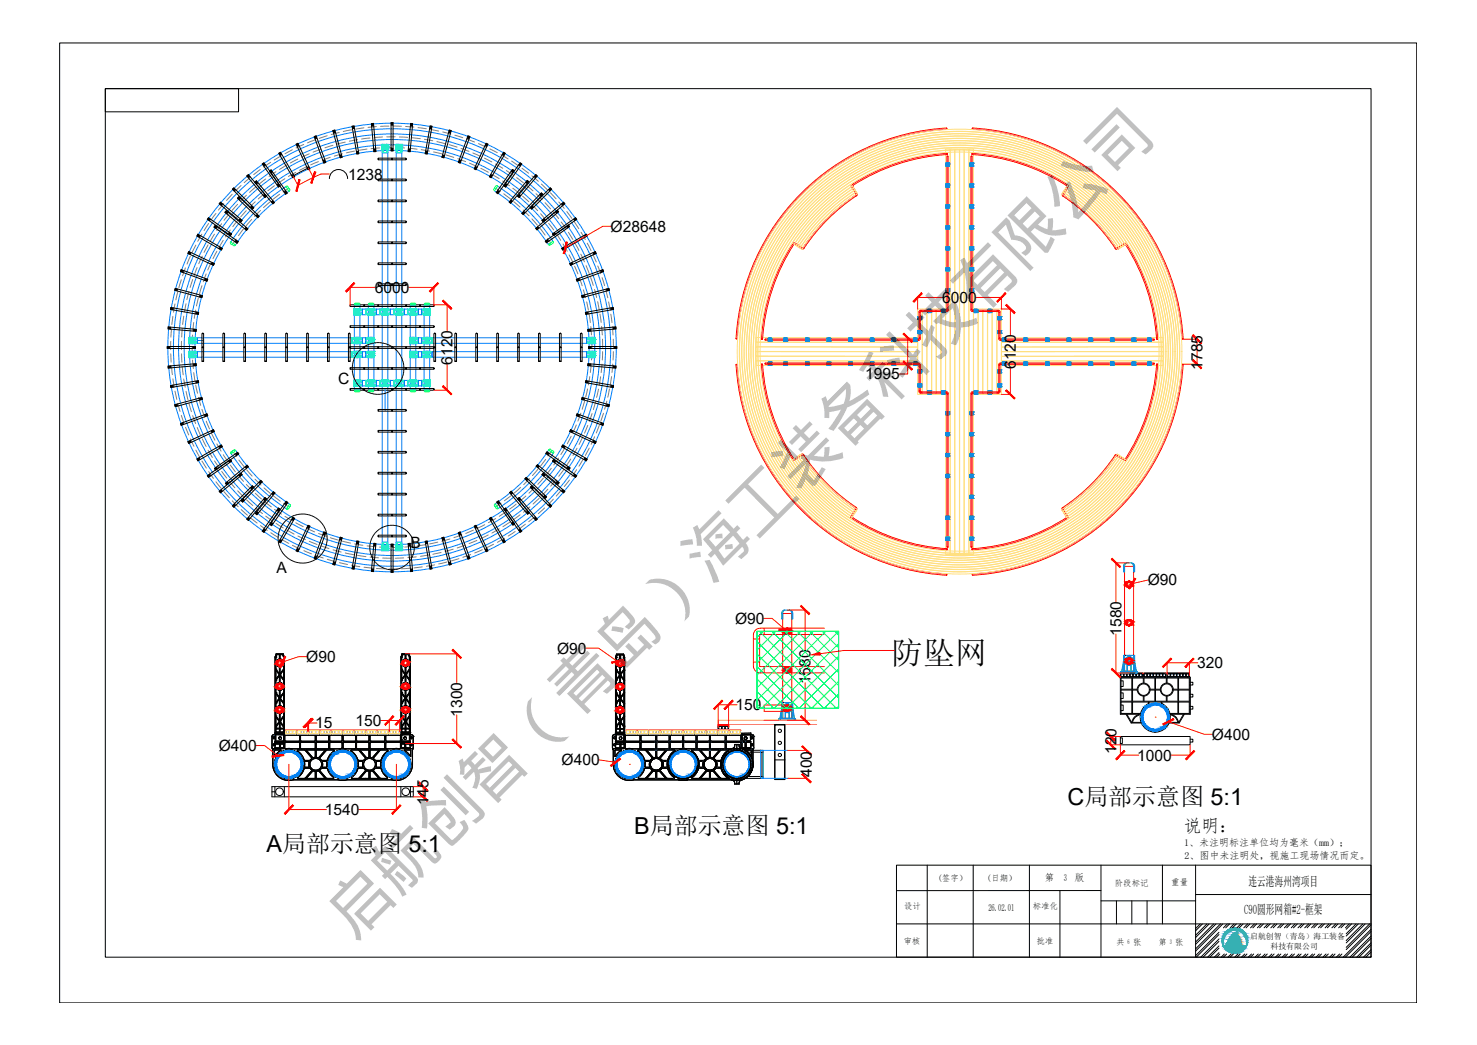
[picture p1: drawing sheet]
<svg xmlns="http://www.w3.org/2000/svg" width="594mm" height="420mm" viewBox="0 0 594 420" stroke-linecap="round" stroke-linejoin="round" font-family="sans-serif">
<defs><g id="words">
<text font-size="25.4" x="141.9" y="378.2" transform="rotate(-45 141.9 378.2)">启航创智（青岛）海工装备科技有限公司</text>
<text font-size="12.8" x="358.5" y="266.9">防坠网</text>
<g font-size="9.4">
<text x="429.3" y="323.8">C局部示意图 5:1</text>
<text x="255.1" y="335.4">B局部示意图 5:1</text>
<text x="107.2" y="342.6">A局部示意图 5:1</text>
</g>
<text font-size="7.1" x="476.2" y="334.3">说明：</text>
<g font-size="6.3">
<text x="140" y="72.2">1238</text>
<text x="245.6" y="93.1">Ø28648</text>
<text x="150.7" y="117.7">6000</text>
<text x="379" y="121.8">6000</text>
<text x="182.1" y="146.7" transform="rotate(-90 182.1 146.7)">6120</text>
<text x="408.6" y="148.3" transform="rotate(-90 408.6 148.3)">6120</text>
<text x="483.7" y="148.6" transform="rotate(-90 483.7 148.6)">1785</text>
<text x="136" y="154.3">C</text>
<text x="348" y="152.6">1995</text>
<text x="165.2" y="220.5">B</text>
<text x="111.2" y="230.5">A</text>
<text x="461.7" y="235.3">Ø90</text>
<text x="295.6" y="250.8">Ø90</text>
<text x="451.1" y="255.6" transform="rotate(-90 451.1 255.6)">1580</text>
<text x="224.1" y="262.8">Ø90</text>
<text x="123.2" y="266.2">Ø90</text>
<text x="481.5" y="268.7">320</text>
<text x="326" y="275.2" transform="rotate(-90 326 275.2)">1580</text>
<text x="295.8" y="285.6">150</text>
<text x="126.8" y="292.9">15</text>
<text x="143" y="291.9">150</text>
<text x="185.9" y="288.1" transform="rotate(-90 185.9 288.1)">1300</text>
<text x="487.5" y="297.4">Ø400</text>
<text x="88" y="301.9">Ø400</text>
<text x="449" y="303.2" transform="rotate(-90 449 303.2)">120</text>
<text x="457.4" y="305.8">1000</text>
<text x="225.9" y="307.7">Ø400</text>
<text x="326.6" y="312.4" transform="rotate(-90 326.6 312.4)">400</text>
<text x="172.4" y="323.8" transform="rotate(-90 172.4 323.8)">145</text>
<text x="130.6" y="327.7">1540</text>
</g>
<g font-size="5.3">
<text x="502.2" y="356.2">连云港海州湾项目</text>
<text x="500.4" y="367.5">C90圆形网箱#2-框架</text>
</g>
<g font-size="4">
<text x="476.2" y="340.2">1、未注明标注单位均为毫米（mm）；</text>
<text x="476.5" y="345.4">2、图中未注明处，视施工现场情况而定。</text>
<text x="420.1" y="354.4">第</text>
<text x="432.2" y="354.4">版</text>
</g>
<g font-size="3.9">
<text x="427.9" y="354.3">3</text>
<text x="397.5" y="366.3">26.02.01</text>
</g>
<g font-size="3.4">
<text x="377.2" y="354.4">(签字）</text>
<text x="397" y="354.4">(日期）</text>
<text x="448.4" y="356.2">阶段标记</text>
<text x="471.1" y="355.9">重量</text>
<text x="363.7" y="365.6">设计</text>
<text x="415.4" y="365.6">标准化</text>
<text x="363.4" y="379.4">审核</text>
<text x="416.8" y="379.4">批准</text>
<text x="449" y="379.8">共</text>
<text x="455.8" y="379.8">张</text>
<text x="465.9" y="379.8">第</text>
<text x="472.7" y="379.8">张</text>
</g>
<g font-size="3.2">
<text x="502.8" y="377.4">启航创智（青岛）海工装备</text>
<text x="511" y="381.6">科技有限公司</text>
</g>
<g font-size="2.6">
<text x="453.5" y="379.7">6</text>
<text x="470.6" y="379.5">3</text>
</g>
</g></defs>
<g fill="none" stroke="#808080" stroke-width=".4">
<path d="M122.2 58.1l-3.1 1.4M126.8 56.2l-3.1 1.2M129.1 60l-3.2 1.2M131.6 54.6l-3.2 1M133.9 58.4l-3.2 1M136.5 53.3l-3.3 .8M138.8 57.1l-3.3 .9M141.4 52.2l-3.3 .7M143.8 56.1l-3.3 .7M146.4 51.4l-3.4 .5M147.6 59.9l-3.3 .6M148.8 55.5l-3.4 .4"/>
<path d="M151.4 50.9l-3.4 .3M152.6 59.5l-3.3 .3M153.9 55.1l-3.4 .2M156.4 50.7l-3.3 .1M157.7 59.4h-3.4M158.1 50.7l3.3 .1M158.9 55h-3.3M159.4 59.4l3.3 .1M160.6 55.1l3.4 .1M163.1 50.8l3.4 .3M164.4 59.6l3.4 .4M165.7 55.4l3.4 .4"/>
<path d="M168.1 51.3l3.4 .5M170.7 56l3.4 .6M173.1 52l3.3 .7M175.7 56.9l3.3 .8M178.1 53l3.2 .9M180.6 58.2l3.2 .9M183 54.4l3.1 1M185.4 59.7l3.2 1.2M187.7 55.9l3.2 1.2M192.4 57.7l3.1 1.4M197 59.9l3 1.5M93.4 78.1l-2.3 2.5"/>
<path d="M97 74.6l-2.4 2.3M99.1 78.5l-2.4 2.4M100.8 71.2l-2.6 2.2M102.9 75.1l-2.5 2.2M104.7 68.2l-2.6 2M106.4 77.8l-2.5 2.2M106.9 72l-2.7 2M108.9 65.3l-2.8 1.9M110.4 74.7l-2.7 2M111 69l-2.8 2M112.5 78.1l-2.7 2.1M113.1 62.6l-2.8 1.7"/>
<path d="M114.6 71.8l-2.8 1.9M115.3 66.3l-2.9 1.8M115.6 75.9l-1.7 1.2M117.6 60.2l-3 1.6M118.9 69.3l-2.9 1.7M119.8 64l-3 1.5M123.4 67l-3 1.5M124.4 61.8l-3.1 1.4M128.1 65l-3.1 1.3M132.8 63.2l-3.1 1.1M137.7 61.8l-3.3 1M142.6 60.7l-3.3 .8"/>
<path d="M169.4 60.2l3.3 .5M174.4 61.1l3.3 .7M179.3 62.3l3.2 1M184.1 63.8l3.2 1.2M188.8 65.6l3.1 1.4M190.2 61.5l3.1 1.4M193.4 67.7l3 1.6M194.8 63.6l3 1.5M197.9 70.1l2.9 1.7M199.3 66l2.9 1.6M199.5 75.8l1.8 1.2M201.5 62.2l2.9 1.7"/>
<path d="M202.2 72.8l2.7 1.9M202.6 77.9l2.7 2.1M203.7 68.6l2.7 1.8M205.8 64.8l2.8 1.9M206.3 75.7l2.6 2.1M207.8 71.4l2.7 2.1M210 67.6l2.6 2M210.2 78.9l2.5 2.2M211.8 74.5l2.6 2.3M213.9 70.7l2.6 2.2M215.6 77.9l2.4 2.4M217.7 74l2.5 2.3"/>
<path d="M221.4 77.5l2.3 2.4M78.8 98.6l-1.6 3M81.2 94.1l-1.7 2.9M83.7 98.5l-1.6 3M83.9 89.9l-1.8 2.8M86.3 94.1l-1.8 2.9M86.9 85.8l-2 2.7M89.1 90l-1.9 2.7M89.8 96.6l-1.8 2.9M90 81.9l-2.1 2.6M92.2 85.9l-2.1 2.7M92.6 92.5l-1.9 2.8"/>
<path d="M94.9 96.1l-1.1 1.8M95.6 82.1l-2.3 2.5M95.7 88.5l-2.1 2.6M97.9 92.1l-2 2.6M99 84.7l-2.2 2.5M101.2 88.2l-2.2 2.6M102.6 81.2l-2.4 2.3M104.8 84.6l-2.5 2.4M108.5 81.2l-2.5 2.3M206.6 81.1l2.6 2.2M210.4 84.4l2.4 2.4M213.9 82.3l2.4 2.4"/>
<path d="M213.9 88l2.2 2.6M217.2 91.9l2.1 2.6M217.5 85.9l2.1 2.6M219.2 81.5l2.3 2.5M220.2 95.9l1.3 1.7M220.7 89.8l2 2.7M222.6 85.3l2.1 2.6M223.7 93.9l1.8 2.7M224.8 81.2l2.1 2.6M225.7 89.2l2 2.8M226.5 98.1l1.6 2.9M228 85.1l2 2.7"/>
<path d="M228.6 93.4l1.8 2.9M231 89.2l1.8 2.7M231.3 97.7l1.6 3M233.7 93.4l1.7 2.9M236.2 97.8l1.5 3M71.5 117.3l-.8 3.3M72.9 112.5l-.9 3.2M74.6 107.7l-1.2 3.2M76 117.2l-.8 3.3M76.5 103.1l-1.3 3.1M77.5 112.4l-1 3.2M79.3 107.6l-1.2 3.2"/>
<path d="M79.8 119.8l-.8 3.2M81.2 114.9l-1 3.2M81.4 103l-1.4 3M82.9 110.2l-1.1 3.1M84.9 105.5l-1.3 3.1M87.2 101l-1.5 3M228.9 102.5l1.5 3M231.1 107l1.3 3.1M233 111.7l1.1 3.2M233.6 102.2l1.5 3.1M234.6 116.5l.9 3.2M235.7 106.8l1.3 3.1"/>
<path d="M237.6 111.5l1 3.3M238.5 102.3l1.3 3.1M239.1 116.4l.9 3.2M240.4 106.9l1.2 3.2M242.2 111.6l1 3.3M243.7 116.5l.8 3.2M68.7 137.2v3.4M69 132.2l-.3 3.4M69.5 127.2l-.4 3.3M70.4 122.2l-.6 3.3M73 137.2v3.4M73.3 132.2l-.2 3.3"/>
<path d="M73.9 127.1l-.4 3.4M74.8 122.1l-.6 3.3M77.3 139.7l.1 3.4M77.5 134.7l-.2 3.3M77.9 129.7l-.3 3.3M78.7 124.7l-.6 3.3M236 121.4l.7 3.3M237 126.3l.4 3.4M237.6 131.3l.3 3.4M238 136.4l.1 3.3M240.4 121.3l.6 3.3M241.3 126.3l.5 3.3"/>
<path d="M242 131.3l.3 3.4M242.3 136.4l.1 3.3M244.8 121.4l.6 3.3M245.7 126.3l.5 3.4M246.3 131.3l.3 3.4M246.7 136.4v3.3M68.7 142.3l.1 3.3M69 147.3l.3 3.3M69.5 152.3l.6 3.3M70.4 157.3l.7 3.3M73 142.3l.2 3.4M73.3 147.4l.4 3.3"/>
<path d="M73.9 152.4l.6 3.3M74.8 157.4l.8 3.3M77.5 144.8l.3 3.4M77.9 149.8l.5 3.4M78.7 154.8l.7 3.3M79.8 159.8l.9 3.2M236.3 156.4l-.7 3.3M237.2 151.4l-.5 3.4M237.8 146.4l-.4 3.4M238.1 141.4l-.2 3.3M240.7 156.5l-.7 3.3M241.6 151.5l-.5 3.3"/>
<path d="M242.1 146.4l-.3 3.4M242.4 141.4l-.1 3.3M245.1 156.4l-.6 3.3M246 151.4l-.5 3.3M246.5 146.4l-.3 3.3M246.7 141.4l-.1 3.3M71.5 162.2l.9 3.2M72.9 167l1.1 3.2M74.6 171.8l1.3 3.1M76 162.3l1 3.2M76.6 176.4l1.4 3.1M77.5 167.1l1.2 3.2"/>
<path d="M79.3 171.9l1.3 3.1M81.2 164.6l1.1 3.2M81.4 176.5l1.5 3M83 169.3l1.3 3.2M84.9 174l1.5 3M87.2 178.5l1.7 2.9M227.3 179.9l-1.7 2.9M229.7 175.4l-1.5 3M231.8 170.9l-1.4 3M233.6 166.1l-1.2 3.2M234.4 175.7l-1.5 3M235.1 161.3l-.9 3.2"/>
<path d="M236.4 171l-1.3 3.2M238.2 166.3l-1.2 3.2M239.2 175.6l-1.4 3M239.6 161.4l-.9 3.3M241.1 170.9l-1.3 3.2M242.7 166.2l-1 3.1M244.1 161.3l-.9 3.2M78.8 181l1.6 2.9M81.2 185.4l1.8 2.8M83.7 181l1.7 2.9M83.9 189.6l1.9 2.8M86.3 185.3l1.9 2.9"/>
<path d="M86.9 193.7l2.1 2.6M89.2 189.5l2 2.7M89.8 182.8l1.9 2.8M90 197.6l2.3 2.6M92.3 193.5l2.2 2.6M92.7 187l2 2.7M93.9 181.8l1.2 1.8M95.6 197.4l2.3 2.4M95.7 191l2.2 2.5M96.1 185l2 2.6M99.1 194.8l2.4 2.4M99.2 188.9l2.2 2.5"/>
<path d="M102.6 192.7l2.4 2.3M102.7 198.3l2.5 2.3M106.2 196.2l2.5 2.2M110.1 199.5l2.6 2M205.6 199.3l-2.7 2M209.4 196l-2.5 2.2M211.5 199.4l-2.6 2.2M213 192.4l-2.4 2.5M215.2 196l-2.4 2.3M216.4 188.7l-2.2 2.5M218.6 192.2l-2.3 2.5M219.5 184.7l-2.1 2.7"/>
<path d="M220.4 196.7l-2.4 2.4M221.6 181.6l-1.2 1.7M221.7 188.3l-2 2.7M223.7 192.8l-2.2 2.7M224.6 184.2l-1.9 2.7M225.9 196.9l-2.2 2.6M226.7 188.8l-2 2.7M229.1 193l-2.1 2.6M229.6 184.6l-1.9 2.8M231.9 188.8l-1.9 2.8M232.1 180.2l-1.7 2.9M234.6 184.6l-1.7 2.9"/>
<path d="M237 180.2l-1.6 2.9M93.4 201.4l2.4 2.4M97 204.9l2.5 2.2M99.2 201l2.5 2.2M100.8 208.2l2.6 2.1M102.9 204.4l2.7 2.1M104.8 211.3l2.7 2M106.5 201.7l2.6 2.1M106.9 207.5l2.7 2M108.9 214.2l2.8 1.8M110.4 204.8l2.8 1.9M111 210.4l2.9 1.9"/>
<path d="M113.2 216.8l2.9 1.7M114.1 202.5l1.8 1.2M114.6 207.6l2.9 1.8M115.3 213.1l3 1.7M117.6 219.2l3 1.5M119 210.2l2.9 1.6M119.8 215.5l3.1 1.5M123.5 212.5l3.1 1.4M124.4 217.6l3.1 1.3M128.1 214.5l3.2 1.1M129.1 219.5l3.2 1.1M132.9 216.2l3.2 1"/>
<path d="M137.7 217.6l3.3 .8M142.6 218.7l3.4 .5M147.6 219.5l3.4 .3M152.7 220l3.3 .1M166.1 219.7l-3.3 .3M171.1 219l-3.3 .5M176.1 218l-3.3 .7M181 216.7l-3.3 .9M185.7 215.1l-3.1 1.1M187.1 219.2l-3.2 1.1M190.4 213.1l-3.1 1.4M191.8 217.3l-3.1 1.3"/>
<path d="M195 210.9l-3.1 1.6M196.4 215.1l-3.1 1.5M198.5 218.8l-3 1.5M199.4 208.5l-2.9 1.6M200.8 212.6l-2.9 1.7M201.5 202.3l-1.7 1.2M203 216.4l-2.9 1.7M203.6 205.7l-2.8 1.9M205.1 209.9l-2.8 1.9M207.2 213.7l-2.8 1.8M207.6 202.7l-2.6 2M209.2 207l-2.7 2"/>
<path d="M211.3 210.8l-2.7 2M213.1 203.8l-2.5 2.2M215.3 207.6l-2.6 2.2M216.9 200.4l-2.5 2.2M219 204.3l-2.5 2.2M222.6 200.7l-2.4 2.4M122.2 221.4l3.1 1.3M126.9 223.3l3.1 1.1M131.6 224.9l3.3 .9M134 221.1l3.2 .9M136.5 226.2l3.3 .7M138.9 222.3l3.3 .7"/>
<path d="M141.4 227.2l3.3 .6M143.8 223.3l3.4 .5M146.4 228l3.4 .4M148.9 224l3.3 .3M151.4 228.6l3.4 .1M153.9 224.4l3.4 .1M159.8 228.7l-3.4 .1M161.1 220l-3.4 .1M162.4 224.3l-3.4 .2M164.8 228.5l-3.3 .2M167.4 223.9l-3.4 .3M169.9 227.9l-3.4 .4"/>
<path d="M172.4 223.1l-3.3 .6M174.8 227.1l-3.3 .6M177.4 222.1l-3.3 .7M179.7 226l-3.2 .7M182.3 220.8l-3.3 .9M184.6 224.6l-3.2 1M189.3 223l-3.1 1.1M194 221l-3.1 1.3"/>
</g>
<g fill="none" stroke="#007fff" stroke-width=".4">
<path d="M115 75a77.5 77.5 0 0 0-22.2 22.3M116.2 76.9a75.3 75.3 0 0 0-21.5 21.6M153.7 61.4h2.3v156.6h-2.3zM159.4 61.4h2.2v156.6h-2.2zM198.9 76.7a75.3 75.3 0 0 1 21.6 21.5M200.2 74.8a77.5 77.5 0 0 1 22.2 22.2M79.4 135.8h62.1v2.2h-62.1zM79.4 136.9h2.5M142.5 122.6h2.3v34.3h-2.3zM145.7 135.8h1.4v2.2h-1.4zM145.7 124.3h1.4v2.2h-1.4zM148.2 122.6h2.2v34.3h-2.2z"/>
<path d="M151.4 124.3h1.4v2.2h-1.4zM157 124.3h1.4v2.2h-1.4zM162.6 124.3h1.4v2.2h-1.4zM165 122.6h2.2v34.3h-2.2zM168.2 135.8h1.4v2.2h-1.4zM168.2 124.3h1.4v2.2h-1.4zM170.6 122.6h2.2v34.3h-2.2zM173.8 135.8h62.2v2.2h-62.2zM79.4 141.4h62.1v2.2h-62.1zM145.7 141.4h1.4v2.2h-1.4zM145.7 153h1.4v2.2h-1.4zM151.4 153h1.4v2.2h-1.4z"/>
<path d="M154.9 156.5v8.5M157 153h1.4v2.2h-1.4zM162.6 153h1.4v2.2h-1.4zM168.2 141.4h1.4v2.2h-1.4zM168.2 153h1.4v2.2h-1.4zM173.8 141.4h62.2v2.2h-62.2zM93 182.4a77.5 77.5 0 0 0 22.2 22.2M94.9 181.2a75.3 75.3 0 0 0 21.6 21.5M220.7 181a75.3 75.3 0 0 1-21.5 21.6M222.6 182.2a77.5 77.5 0 0 1-22.2 22.2M263.5 295.6h.1M263.5 298v.1"/>
<path d="M263.5 298.4v.1M263.8 298.7h.1M263.8 295.8h.1M263.8 297.8h.1M264.1 297.8h.1M264.1 298.7h.1M264.1 295.8h.1M264.4 295.6h.1M264.4 298v.1M264.4 298.4v.1M268.9 295.6h.1M268.9 298v.1"/>
<path d="M268.9 298.4v.1M269.1 298.7h.1M269.1 295.8h.1M269.1 297.8h.1M269.5 298.7h.1M269.5 295.8h.1M269.5 297.8h.1M269.8 295.6h.1M269.8 298v.1M269.8 298.4v.1M274.3 295.6h.1M274.3 298v.1"/>
<path d="M274.3 298.4v.1M274.6 298.7h.1M274.6 295.8h.1M274.6 297.8h.1M274.9 298.7h.1M274.9 295.8h.1M274.9 297.8h.1M275.2 295.6h.1M275.2 298v.1M275.2 298.4v.1M279.7 295.6h.1M279.7 298v.1"/>
<path d="M279.7 298.4v.1M280 298.7h.1M280 295.8h.1M280 297.8h.1M280.3 298.7h.1M280.3 295.8h.1M280.3 297.8h.1M280.6 295.6h.1M280.6 298v.1M280.6 298.4v.1M285.1 295.6h.1M285.1 298v.1"/>
<path d="M285.1 298.4v.1M285.4 295.8h.1M285.4 297.8h.1M285.4 298.7h.1M285.7 298.7h.1M285.7 295.8h.1M285.7 297.8h.1M286 295.6h.1M286 298v.1M286 298.4v.1M291.5 295.6h.1M291.5 298v.1"/>
<path d="M291.5 298.4v.1M291.7 298.7h.1M291.7 295.8h.1M291.7 297.8h.1M292 298.7h.1M292 295.8h.1M292 297.8h.1M292.3 295.6h.1M292.3 298v.1M292.3 298.4v.1M297.8 295.6h.1M297.8 298v.1"/>
<path d="M297.8 298.4v.1M298 295.8h.1M298 297.8h.1M298 298.7h.1M298.3 295.1v.1M298.4 295.3h.1M298.4 298.6h.1M298.4 297.9h.1M298.4 295.4h.1M298.4 297.3h.1M298.5 298v.1M298.5 298.4v.1"/>
<path d="M300 298v.1M301.9 298h.1M301.9 298.5h.1M302.5 295.4h.1M303.1 296.1h.1M247.6 307.3a5.6 5.6 0 0 1 5.6-5.6 5.6 5.6 0 0 1 5.6 5.6M248.2 307.3a4.9 4.9 0 0 1 5-5 4.9 4.9 0 0 1 4.9 5M263.5 301.1h.1M263.7 301.5l.1 .1M263.8 300.9h.1M263.8 312.9l-.1 .1M264.1 312.9l.1 .1"/>
<path d="M264.1 300.9h.1M264.2 301.5l-.1 .1M264.4 301.1h.1M266.4 305.7v.1M266.8 306.1v.1M266.8 308.5h.1M267.7 301.5h.1M268.2 308.5h.1M268.2 306.1v.1M268.4 305.7v.1M268.4 301.5h.1M268.4 308.8v.1"/>
<path d="M268.9 301.1h.1M269.1 300.9h.1M269.2 307.3a5.6 5.6 0 0 1 5.6-5.6 5.6 5.6 0 0 1 5.6 5.6M269.5 300.9h.1M269.8 301.1h.1M269.9 307.3a4.9 4.9 0 0 1 4.9-5 4.9 4.9 0 0 1 4.9 5M271 313h.1M271.2 301.5h.1M274.6 300.7h.1M274.9 300.7h.1M278.3 301.5h.1M278.5 313h.1"/>
<path d="M279.7 301.1h.1M280 300.9h.1M280.3 300.9h.1M280.6 301.1h.1M281.1 301.5h.1M281.1 305.7v.1M281.1 308.8v.1M281.3 306.1v.1M281.3 308.5h.1M281.8 301.5h.1M282.7 306.1v.1M282.7 308.5h.1"/>
<path d="M283.1 305.7v.1M285.1 301.1h.1M285.3 301.5h.1M285.3 313h.1M285.4 312.9h.1M285.4 300.9h.1M285.4 301.6h.1M285.7 312.9h.1M285.7 301.6h.1M285.7 300.9h.1M285.8 301.5h.1M285.8 313h.1"/>
<path d="M286 301.1h.1M288.4 306.1v.1M288.4 308.5h.1M289.2 313h.1M289.4 301.5h.1M289.8 306.1v.1M289.8 308.5h.1M290 301.5h.1M290 305.7v.1M290 308.8v.1M290.8 307.3a5.6 5.6 0 0 1 5.6-5.6 5.6 5.6 0 0 1 5.6 5.6M291.5 307.3a4.9 4.9 0 0 1 4.9-5 4.9 4.9 0 0 1 4.9 5"/>
<path d="M291.5 301.1h.1M291.7 300.9h.1M292 300.9h.1M292.3 301.1h.1M292.6 313h.1M292.8 301.5h.1M299.6 301.5h.1M300.6 301h.1M302 301.5h.1M302 300.9v.1M302.2 301.7h.1M302.2 304.1h.1"/>
<path d="M302.6 300.9v.1M302.8 301.2h.1M303.1 300.7h.1M306.9 301.7v11.2"/>
<circle cx="157.7" cy="139.7" r="90.2"/>
<circle cx="157.7" cy="139.7" r="88"/>
<circle cx="157.7" cy="139.7" r="85.9"/>
<circle cx="157.7" cy="139.7" r="83.6"/>
<circle cx="157.7" cy="139.7" r="81.5"/>
<circle cx="157.7" cy="139.7" r="79.3"/>
<circle cx="464.7" cy="288.3" r="5.6"/>
<circle cx="464.7" cy="288.3" r="4.9"/>
<circle cx="116.2" cy="307.3" r="5.6"/>
<circle cx="116.2" cy="307.3" r="4.9"/>
<circle cx="137.8" cy="307.3" r="5.6"/>
<circle cx="137.8" cy="307.3" r="4.9"/>
<circle cx="159.4" cy="307.3" r="5.6"/>
<circle cx="159.4" cy="307.3" r="4.9"/>
<circle cx="253.2" cy="307.3" r="5.6"/>
<circle cx="253.2" cy="307.3" r="4.9"/>
<circle cx="274.8" cy="307.3" r="5.6"/>
<circle cx="274.8" cy="307.3" r="4.9"/>
<circle cx="296.4" cy="307.3" r="5.6"/>
<circle cx="296.4" cy="307.3" r="4.9"/>
</g>
<g fill="none" stroke="#0ff" stroke-width=".4">
<path d="M153.6 59.1h.1M153.6 58h.1M153.7 59.1h.1M153.6 59.5h.1M153.6 59v.1M153.6 58v1M153.6 59.6h.1M153.6 59.6v1M153.7 59.1v.1M153.7 59.3h2.4v.2h-2.4zM153.7 58.1h.7M153.7 58h.1"/>
<path d="M153.7 58.1l.1 1M153.7 59v.1M153.7 59.4v.1M153.7 59.5l-.1 .1M153.7 59.5v.1M153.7 59.6v1M153.7 58v1M153.7 58v.1M153.7 59.5h.7M153.7 59.2l2.4 .1M153.8 59.5v.2M153.8 59v.2z"/>
<path d="M153.8 59.1v.1M153.8 59h.1M153.8 59.2l.4-.2v.2M154.2 59.2v-.2v.2M154.2 59h.1M154.2 59.5v.2v-.2M154.4 58.1l-.2 1M154.4 59.1h.1M154.4 59h.1M154.4 59.5h.1M154.4 59.5v.7M154.4 58v1"/>
<path d="M154.4 58v.1M154.4 59.1v.1M154.4 59.2h.1M154.4 59.2h-.7M154.4 58h.1M154.4 59v.1M154.4 59.4l-.7 .1M154.4 59.6l.1 .5M154.4 59.5v.1M154.5 59.1v.1M154.5 59.1h.1M154.5 59.6h.1"/>
<path d="M154.5 58v1M154.5 59.4h.8M154.5 59.5l-.1 .1M154.5 58.1l.2 1M154.5 59v.1M154.5 59.5h.1M154.5 59.6v.5zM154.5 60h.7zM154.5 58v.1M154.5 59.5v.1M154.5 59.5h.7M154.5 58.1h.7"/>
<path d="M154.7 59v.2zM154.7 59h.1M154.7 59.5v.2zM154.7 59.7h.1M154.7 59.2h.4M155.1 59v.2zM155.1 59.7h.1M155.1 59.5v.2zM155.2 59.1h.1M155.2 59.5h.1M155.2 58h.1M155.2 59.2h-.7"/>
<path d="M155.2 59.1v.1M155.2 58.1l-.1 1M155.2 59v.1M155.2 59.6v.5zM155.2 58v1M155.2 58v.1M155.2 59.5v.1M155.3 59.5h.1M155.3 58h.1M155.3 59.2h.7M155.3 59.1v.1M155.3 58.1l.2 1"/>
<path d="M155.3 59.1h.1M155.3 59v.1M155.3 59h.1M155.3 59.4h.7M155.3 59.5v.1M155.3 59.6v.6zM155.3 58v1M155.3 58v.1M155.3 58.1h.7M155.4 59.1v.1M155.5 59l.1 .2zM155.5 59.5l.1 .2z"/>
<path d="M155.6 59.2l.3-.2 .1 .2M155.9 59.2v-.2v.2M156 59.5l-.1 .2v-.2v.2l-.6-.2M156 58h.1M156 58.1v1M156 59.1h.1M156 59v.1M156 59h.1M156 59.5h.1M156 59.5v1.1M156 58v1M156 58v.1"/>
<path d="M156 59.1v.1M156 58l.2 1.1M156.1 59.1h.1M156 59.5v.1M156 59.6v1M156.1 59h.1M156.1 59.3l-.1 .2M156.1 59.6h.1M156.1 58v1M156.1 59.6v1M156.2 59.1l-.1 .2M156.2 59.3h-2.6l.1 .2"/>
<path d="M156.2 59.5l-.2 1.1M159.2 59.1l.2 .1M159.2 59.1h.2M159.2 58h.2M159.2 59.3h2.5M159.2 59.3h2.5v.2h-2.5zM159.2 58h.1M159.2 59.1h.1M159.2 59.3h.1M159.2 59v.1M159.2 58v1M159.2 59.5h.1"/>
<path d="M159.2 59.3v.2M159.2 59.5h.2M159.2 59.6h.1M159.2 59.6v1M159.3 59.4v.1M159.4 58h.1M159.4 59.1v.1M159.4 58.1v1M159.4 59.1h.1M159.4 59v.1M159.4 59.5l-.2 .1M159.4 59.5v.1"/>
<path d="M159.4 59.6l-.1 1M159.4 59.6v1M159.4 58v1M159.4 59.5h.6M159.4 58v.1M159.4 59.2l2.3 .1M159.4 58.1h.6M159.4 59.5l.1 .2M159.4 59v.2zM159.4 59h.1M159.4 59.5v.2M159.5 59v.2z"/>
<path d="M159.5 59.2h.3M159.8 59v.2v-.2M159.8 59.7v-.2v.2M159.8 59.5v.2zM160 59.2h-.6M160 58h.1M160 59.1h.1M160 58.1l-.2 1M160 59v.1M160 59h.1M160 59.5h.1M160 59.6l.1 .5"/>
<path d="M160 59.6v.6M160 58v1M160 58v.1M160 59.1v.1M160 59.5v.1M160.1 58l.1 .1M160.1 58h.1M160.1 59.1l-.1 .1M160.1 59.1h.1M160.1 59v.1M160.1 59.5h.1M160.1 59.5v.1"/>
<path d="M160.1 59.6v.5zM160.1 60h.7zM160.1 58v1M160.1 59.5h.7M160.1 59h.1M160.2 59.1h-.1M160.2 58.1l.1 1M160.2 58.1h.6M160.3 59v.2zM160.3 59.5v.2zM160.3 59.7h.1M160.3 59.2h.4"/>
<path d="M160.7 59.2v-.2v.2M160.7 59h.1M160.7 59v.2zM160.7 59.5v.2zM160.7 59.7h.1M160.8 59.2h-.7M160.8 59.5h.1M160.8 58h.2M160.8 58.1l-.1 1M160.8 59.1h.1M160.8 59v.1M160.8 59h.1"/>
<path d="M160.8 59.5l.1 .6v-.5M160.8 58v1M160.8 58v.1M160.8 59.1v.1M160.8 59.2h.1M160.9 59.1h.1M160.9 59.1l-.1 .1M160.9 59.5h.1M160.9 59.5v.1M160.9 59.1l.1 .1M160.9 59l.1 .2M160.9 58v1"/>
<path d="M161 59.2h.6M161 58.1l.1 1M161 59h.1M161 59.5v.7l-.1-.6M161 58v1M161 59.5h.6M161 58v.1M161 59.5h-.1M161 58.1h.6M161.1 59l.1 .2zM161.1 59.5l.1 .2zM161.2 59.2h.3"/>
<path d="M161.5 59l.1 .2M161.6 59.5v.2zM161.6 59.7l-.1-.2v.2M161.6 59v.2M161.6 58h.1M161.6 59.1h.1M161.6 59.1v.1M161.6 59.1l.1 .2M161.6 58.1v1M161.6 59v.1M161.6 59.5h.1M161.6 58v1"/>
<path d="M161.6 58v.1M161.7 59.4l-2.3 .1M161.7 59.1h.1M161.7 59v.1M161.7 58v1M161.7 59.3v.2M161.7 59.5v1.1M161.7 59.5l-.1 1.1M153.6 60.6h.1M153.7 61.3l.6 .1M154.3 60.1l-.6 .4 .7-.4-.1 1.2h1.1l-.1-1.2 .7 .4-.6-.3M155.2 60.1l.1 .1"/>
<path d="M155.4 60.1v.1M156 61.3l-.6 .1M156 60.6v.8h-2.3v-.8M159.2 60.6h.1M159.3 61.3l.6 .1M159.3 60.6v.7M159.9 60.2l-.5 .3 .6-.4-.1 1.2h1.2l-.1-1.2 .6 .4-.5-.3M159.9 60.1v.1M160.9 60.1v.1M161.1 60.1v.1M161.6 60.6v.8l-2.3-.1M161.6 60.6h.1"/>
<path d="M161.6 61.3l-.5 .1M161.7 60.6h.1M76 138.2h1.1M76 137.4h1M76 136.4h1M76 135.8h1M76 137.2h.1M76 138.2h.1M76 138h.1M76 136.6h.1M76 136.4h.1M76 138h1"/>
<path d="M76 137.3h1M76 136.6h1M76 135.8v2.4M76 137.4h.1M76 135.8h.1M76 137.4l1.1 .2M76 136.6l1.1 .1M76 135.8h1.1M76.9 138h.1M76.9 138h.3zM76.9 136.2l.3 .1zM76.9 135.8h.3z"/>
<path d="M76.9 137.6h.3M76.9 136.7h.3M77 135.7h.1M77 136.4h.1M77 137.4h.1M77 137.3h.1M77 138h.1M77 136.6h.1M77 135.8h.1M77 135.6h.1M77 137.2h.1M77 135.6l-1 .2"/>
<path d="M77.1 138.1h.1M77.1 138h.1M77.1 137.4h.1M77.1 137.3v.1M77.1 136.6h.1M77.1 136.4v.2M77.1 135.8h.1M77.1 135.7h.1M77.1 135.6l.2 .1M77.1 136.4h.1M77.1 137.3h.1M77.1 137.2h.1"/>
<path d="M77.1 138v.2M77.1 135.7v.1M77.1 138h-1.1M77.1 137.1l-1.1 .1M77.1 136.3l-1.1 .1M77.2 137.2h.1M77.2 136.4h.1M77.2 138h.1M77.2 138l-.1 .1M77.2 137.4h.1M77.2 137.4v.6M77.2 136.6h.1"/>
<path d="M77.2 136.6v.7M77.2 135.8v.6M77.2 137.6h-.3M77.2 137.1h-.3h.3M77.2 136.7l-.3 .4h.3M77.2 136.7h-.3M77.2 135.8h-.3l.3 .1M77.2 135.9v.3M77.2 137.6v.4M77.3 135.7l.2 2.4zM77.3 135.7l-.1 2.3M77.3 135.6l.2 2.6"/>
<path d="M77.3 135.7h.2M77.4 138h.2zM77.4 137.6h.2zM77.4 136.7h.2zM77.4 136.2l.2 .1zM77.4 135.8l.2 .1zM77.4 136.6h.1M77.4 136.4l.1 .1M77.4 138.1h.1M77.4 137.4v.6M77.4 136.6v.7M77.4 135.8v.7"/>
<path d="M77.4 137.2l.1 .1M77.4 137.1h.2h-.2M77.5 136.6h.1M77.5 135.7v.1M77.5 138.2h.1M77.5 138h.1M77.5 137.4h.1M77.5 137.3v.1M77.5 136.4h.1M77.5 135.8h.1M77.5 135.8v.6M77.5 136.6v.6"/>
<path d="M77.5 137.4v.6M77.5 137.2h.1M77.5 135.6h.1M77.5 137.4h-.1M77.5 135.8h-.1M77.5 138v.1M77.5 137.3h.1M77.5 138l.1 .2M77.5 136.4l.1 .2M77.5 136.5v.1M77.5 138.1h.1M77.5 137.3l.1 .1"/>
<path d="M77.5 135.7l.1 .1M77.5 136.4v.1M77.6 137.4h.1M77.6 137.3h.1M77.6 135.8h.1M77.6 135.7h.1M77.6 136.6h.4zM77.6 137.2l.4 .1zM77.6 138.2h1M77.6 135.6l1 .2M77.6 138h1M77.6 137.6h-.2h.2"/>
<path d="M77.6 137.1h.1M77.6 136.7h-.2h.2M77.6 136.4h.5zM77.6 135.8h1M77.9 136.6l.1 .6zM78 137.3l-.4 .1M78.1 136.4l.4-.6-.5 .6h1.3v1.1l-1.3-.1 .5 .6-.4-.5M78.1 137.5h.1M78.1 136.4h.1M78.1 136.4l-.1 .2M78.1 137.4h-.6M78.6 138.2h.1"/>
<path d="M78.6 135.8h-1M78.6 138v.2M78.6 135.8h.8v2.2h-.8M79.3 135.8l.1 .6M79.4 137.5l-.1 .5M141.5 137.5l.1 .5M141.6 135.8l-.1 .6M142.4 124.3h.1M142.4 125.9h.1M142.4 138.2h.1M142.4 135.8h.9M142.4 138.2h.9"/>
<path d="M142.4 126.5l1.1 .2M142.4 124.9h.1M142.4 125.1h.1M142.4 126.5h.1M142.4 126.5h.9M142.4 124.2h.9M142.4 125.1h.9M142.4 125.8h.9M142.4 124.9h.9M142.4 138v.2M142.4 125.7h.1M142.4 135.8h-.9v2.2h.9"/>
<path d="M142.4 138h.9M142.4 125.9h.9M142.4 125.7h.9M142.4 135.8l.5 .6M142.4 124.3h1.1M142.4 125.1l1.1 .1M142.4 125.9l1.1 .2M142.4 126.5h1.1M142.4 135.8l.5 .6h-1.3v1.1l1.3-.1M142.8 136.4l.1 .2M142.8 137.4h.7M142.8 136.4h.5z"/>
<path d="M142.9 136.6h.4zM142.9 137.5l-.5 .5M142.9 137.3l.4-.1zM142.9 137.3l.4 .1M142.9 137.4l-.5 .6M143 136.6v.6zM143.3 124.3h.2zM143.3 124.7l.2 .1M143.3 125.2h.2zM143.3 125.6h.2zM143.3 126.1h.2zM143.3 126.4l.2 .1"/>
<path d="M143.3 124.8h.2M143.3 126.5h.2M143.3 137.6h.2zM143.3 136.7h.2zM143.3 135.8l.2 .1zM143.3 138h.2zM143.3 137.6h.2h-.2M143.3 137.1h.1M143.3 136.2l.2 .1zM143.3 124.3h.1M143.3 126.1h.1M143.3 136.7h.1"/>
<path d="M143.3 137.2h.2M143.3 138.2h.2M143.3 125.7h.2M143.3 125.1h.2M143.3 124.3h.2M143.3 137.4h.2M143.3 135.8h.2M143.3 125.9h.2M143.3 124.9h.2M143.3 125.1h.1M143.3 125.9h.1M143.3 124.9h.1"/>
<path d="M143.3 125.7h.1M143.3 126.5h.1M143.3 138h.2M143.3 136.4h.2M143.4 138.2h.1M143.4 138h.1M143.4 137.4h.1M143.4 137.3h.1M143.4 136.6h.1M143.4 136.4h.1M143.4 135.8h.1M143.4 135.7h.1"/>
<path d="M143.4 124.2h.1M143.4 126.7h.1M143.4 125.8h.1M143.4 125.1h.1M143.4 126.5h.1M143.4 124.9h.1M143.4 125.9h.1M143.5 137.4h.1M143.5 135.8h.1M143.5 124.9h.1M143.5 125.8v.1M143.5 125.9h.1"/>
<path d="M143.5 124.8l-1.1 .1M143.5 125.6l-1.1 .1M143.5 138v.1M143.5 137.3h.1M143.5 136.6h.1M143.5 138l-.2 .2M143.5 136.4v.2M143.5 124.2h.1M143.5 125.1h.1M143.5 126.6v.1M143.5 125.8h.1M143.5 125.7h.1"/>
<path d="M143.5 126.5h.1M143.5 124.9v.2M143.5 126.5v.2M143.5 135.8v1.4M143.5 137.4v.7M143.5 138.2h.2M143.5 137.3l-.2 .1M143.5 135.7l-.2 .1M143.5 137.2v.1M143.5 136.4v.1M143.5 138h.1M143.5 137.3v.1"/>
<path d="M143.5 136.4h.1M143.5 137.1h-.2h.2M143.5 135.6l-1.1 .2M143.5 124.1v.1M143.5 126.1h-.2h.2M143.5 124.1h-1.1v2.4M143.5 124.3v.4M143.5 125.2v.4M143.5 126.1v.6M143.5 135.7v.1M143.5 125.7v.1M143.5 138.1h.1"/>
<path d="M143.5 135.8l.2 2.3M143.5 124.2l.2 2.4M143.5 137.4v.6M143.5 136.6v.7M143.5 135.8v.7M143.5 124.2v.7M143.5 125.1v.6M143.5 125.9v.6M143.7 126.6l-.2 .1M143.7 135.7v.1M143.7 135.6l.1 .2M143.7 135.6l-.2 .1"/>
<path d="M143.7 126.6h.1M143.7 124.1v2.6M143.7 135.6v2.6M143.7 124.2l.1 2.4zM143.7 135.7l-.2 .1M143.7 138.1h.1M143.7 137.4l.1 .6M143.7 136.6v.7M143.7 135.8v.7M143.7 124.2h.1M143.7 125v.8M143.7 125.9v.6"/>
<path d="M143.7 135.8v2.3M143.8 124.3l-.1 .6M143.8 138h.2zM143.8 137.6h.2zM143.8 136.7h.2zM143.8 136.2l.2 .1zM143.8 135.8l.2 .1zM143.8 124.7h.2zM143.8 125.2h.2zM143.8 125.6h.2zM143.8 126.1h.2zM143.8 126.5h.2z"/>
<path d="M143.8 126.4l.2 .1M143.8 136.6h.1M143.8 136.4v.1M143.8 125.7v.1M143.8 137.2v.1M143.8 137.1h.2h-.2M143.8 124.9h.1M143.8 126.5h.1M143.8 124.3h.2zM143.8 124.3v.6M144 138.2h.1M143.8 137.3l.2 .1"/>
<path d="M143.8 124.2h.2M143.8 125.1h.2M143.8 126.7h.2M143.8 136.6h.2M143.8 135.8h.2M143.8 124.3h.2M143.8 125.9h.2M143.8 125.8h.2M143.8 138l-.1 .2M143.8 137.4h.1M143.8 137.3v.1M143.8 136.4v.2"/>
<path d="M143.8 135.8h.1M143.8 138l.2 .2M143.8 138h1.2M143.8 136.4h.2M143.8 125.9h.1M143.8 124.1v.1M143.8 124.1l-.1 .1M143.8 124.2h.1M143.8 124.9v.1M143.8 125.8h.1M143.8 125.8v.1M143.8 126.5v.2"/>
<path d="M143.8 124.9v.2M143.8 124.3h.1M143.8 125.7h.6l-.4 .1M143.8 124.1l1.2 .1M143.8 137.2h.2M143.8 137.4h.2M143.8 125.1v.6M143.8 125.9v.6M143.8 135.8v.6M143.8 136.6v.6M143.8 137.4v.6M143.8 124.9h.2"/>
<path d="M143.8 125v.1M144 135.6l1 .1M144 137.3h.1M144 135.7h.1M144 136.4h.5zM144 137.2l.4 .1zM144 135.8h1M144 138.2h1M144 125.9h.1M144 126.5l-.2 .2M144 125.9h.5zM144 124.2h1"/>
<path d="M144 126.5h1M144 126.7h1M144 124.9l.4 .2M144 124.9h.5M144 135.7h1M144 136.6h.4zM144 125.1h.4zM144 135.6v.2M144 124.2h-.2M144 125.8l-.2 .1M144 137.6h-.2h.2M144 137.1h.1"/>
<path d="M144 136.7h-.2h.2M144 124.3h.1M144 124.7l-.2 .1h.2M144.3 136.6v.6zM144.3 125.1v.6zM144.4 137.3l-.4 .1M144.4 136.4l.5-.6-.5 .6h1.3v1.1l-1.3-.1M144.4 125.8l.1 .1M144.4 124.8h.1M144.4 124.9l1.3-.1v1.1h-1.3l.5 .6-.4-.6M144.4 137.5l.5 .5zM144.5 136.4l-.1 .2"/>
<path d="M144.5 137.4h-.7M144.5 124.8l.4-.5-.5 .6M144.5 125.9l-.1 .1M145 124.2l-1 .1M145 135.8h-1M145 138h.7M145 124.2h.1M145 126.5v.2M145 135.7v.1M145 138v.2M145 124.2h.7M145 135.8h.7v2.2"/>
<path d="M145 126.5h.7M145.7 137.5v.5M145.7 135.8v.6M145.7 124.2v.6M145.7 125.9v.6M145.7 137.5h.1M145.7 136.4h.1M145.7 124.8h.1M145.7 125.9h.1M145.7 124.2v.1M145.7 124.3v2.2M147.1 137.5l.1 .5"/>
<path d="M147.1 125.9l.1 .6M147.2 135.8l-.1 2.2h.8M147.2 135.8l-.1 .6M147.2 124.2l-.1 2.3h.8M147.2 124.2l-.1 .6M147.2 135.8h.7M147.2 124.2h.7M147.9 138.2h1.1M147.9 138h1.1M147.9 135.7h1.1M147.9 126.7h1.1M147.9 126.5h1.1"/>
<path d="M147.9 124.2h1.1M147.9 124.2h.1M147.9 126.5v.2M147.9 135.7v.1M147.9 138v.2M147.9 135.8h1.1M147.9 124.2l1.1 .1M148 135.8l.4 .6M148 124.3l.4 .5M148.1 135.8l.4 .6h-1.3v1.1l1.3-.1-.4 .6M148.1 124.3l.4 .6-1.3-.1v1.1h1.3l-.4 .6M148.4 137.5l-.4 .5"/>
<path d="M148.4 125.9l-.4 .6M148.4 136.4h.1M148.4 137.5h.1M148.4 124.8h.1M148.4 125.9v.1M148.4 136.4h.6M148.4 125.9h.6zM148.4 124.9h.6M148.5 136.6h.5zM148.5 125.1h.5zM148.5 137.3l-.1 .1M148.5 125.8l-.1 .1"/>
<path d="M148.5 137.2h.5zM148.6 136.6v.6zM148.6 125.1v.6zM148.9 135.8h.2M148.9 135.8l.2 .1M148.9 136.2h.2zM148.9 136.3h.2zM148.9 136.7h.2zM148.9 136.7h.2h-.2M148.9 137.1h.1M148.9 137.6h.2h-.2M148.9 138h.2z"/>
<path d="M148.9 124.3h.1M148.9 124.7h.2zM148.9 124.7l.2 .1h-.2M148.9 125.2h.2zM148.9 125.6h.2zM148.9 126.1h.2zM148.9 126.5h.2zM148.9 124.3h.2zM149 135.7h.1M149 135.8h.1M149 136.6h.1M149 137.4h.1"/>
<path d="M149 138l.1 .2M149 138.2h.1M149 137.4h-.6h.7M149 135.6l-1.1 .1M149 136.4l-.5 .2M149 124.2h.1M149 125.1h.1M149 125.9h.1M149 126.5l.1 .2M149 126.7h.1M149 124.9l-.5 .2M149 124.3h.1"/>
<path d="M149 125.8h.1M149 135.7l.1 .1M149 137.3l.1 .1M149.1 138h.1M149 125.8l.1 .1M149.1 126.5h.1M149 136.4h.1M149 135.6h.1M149 124.9h.1M149.1 138.1h.2M149.1 126.6l.2 .1M149.1 136.6h.1"/>
<path d="M149.1 124.9h.1M149.1 125v.1M149.1 135.7l.2 2.4zM149.1 137.4h.1M149.1 135.6h.1M149.1 135.6l.2 2.6M149.1 135.7v.1M149.1 136.4h.1M149.1 136.5v.1M149.1 137.3h.1M149.1 137.3v.1M149.1 138.1v.1"/>
<path d="M149.1 136.4v.2M149.1 124.1l-1.2 .1M149.1 125.9h.1M149.1 124.2h.1M149.1 124.9v.1M149.1 125.8h.1M149.1 125.8v.1M149.1 126.5v.2M149.1 124.9v.2M149.1 124.3h.1M149.1 125.7h-.6l.5 .1M149.1 137.2l-.1 .1"/>
<path d="M149.1 125.1v.6M149.1 125.9v.6M149.1 135.8v.6M149.1 136.6v.6M149.1 137.4v.6M149.1 126.5v-2.3h.3v2.3M149.1 138h-.2M149.1 126.4l-.2 .1M149.1 135.8h.1M149.1 135.8v.7M149.1 136.4v.1M149.1 136.6v.7"/>
<path d="M149.1 137.4v.7M149.1 138v.1M149.1 135.8h-.2l.2 .1M149.1 137.1h-.2h.2M149.1 126.5h.3M149.1 124.3v.6M149.1 125v.8M149.1 137.2v.1M149.1 125.7v.1M149.3 124.1l-.2 .1M149.3 124.1v2.6M149.4 135.7h.1"/>
<path d="M149.3 138.1l.1 .1M149.3 124.1l1.3 .1M149.4 124.7h.2zM149.4 125.2h.2zM149.4 125.6h.2zM149.4 126.1h.2zM149.4 126.5h.2zM149.4 126.4l.2 .1M149.4 135.8l-.1 2.3M149.4 137.2h.1M149.4 138h.1M149.4 125.7v.1"/>
<path d="M149.4 136.4h.1M149.4 135.8v.6M149.4 136.6v.6M149.4 137.4v.6M149.4 135.8h.2zM149.4 136.2l.2 .1zM149.4 137.1h.2h-.2M149.4 138h.2zM149.4 136.6h.1M149.4 135.8h.1M149.4 137.4h.1M149.4 124.2h.1"/>
<path d="M149.4 124.3v.6M149.4 124.9h.1M149.4 125v.8M149.4 125.9v.6M149.4 126.5h.1M149.4 124.3h.2zM149.4 136.7h.2M149.4 137.6h.2M149.4 136.4h.2M149.4 124.9h.2M149.4 124.3h.2M149.4 125.9h.2"/>
<path d="M149.4 126.5h.2M149.4 126.6l-.1 .1M149.5 137.3h.1M149.5 138.1h.1M149.5 138h.1M149.4 125.8h.1M149.4 126.6l.1 .1M149.4 135.6v.1M149.4 136.7l.2 .4h-.2M149.4 137.2h.2M149.4 136.6h.2M149.4 138h.2"/>
<path d="M149.4 135.8h.2M149.4 135.6h1.2l-.1 2.4M149.4 125.9h.1M149.4 124.1l.1 .1M149.4 125.1h.1M149.4 126.7h.1M149.4 125.7l.7 .1h-.5M149.4 126.7h1.2M149.4 124.3l.1 1.4M149.4 135.9v.3M149.4 137.6l.1 .6M149.4 125.1h.2"/>
<path d="M149.4 135.7v.1M149.4 125v.1M149.5 125.8h.1M149.5 124.2h.1M149.5 135.7l-.1 .1M149.5 136.4l-.1 .2M149.5 137.4h.1M149.5 136.6h.1M149.5 135.8h.1M149.5 135.7v.1M149.5 136.4v.2M149.5 137.3v.1"/>
<path d="M149.5 138v.2M149.5 124.2h-.1M149.5 125.8l-.1 .1M149.5 125.9v.7M149.5 136.3l1 .1M149.5 137.1l1 .1M149.5 138h1M149.5 137.3l-.1 .1M149.5 124.9l-.1 .1M149.5 137.2h.1M149.5 136.4h.1M149.5 135.7h.1"/>
<path d="M149.5 138.2h.1M149.5 124.9h.1M149.5 125.1h.1M149.5 125.9h.1M149.5 126.5h.1M149.5 126.7h.1M149.6 135.8h.1M149.6 136.4h.1M149.6 136.6h.1M149.6 137.2h.1M149.6 137.4h.1M149.6 138h.1"/>
<path d="M149.6 136.4h1M149.6 135.8h1M149.6 124.3h.1M149.6 124.7l-.2 .1h.2M149.6 124.9l-.1 .2M149.6 126.5l-.1 .2M149.6 125.9h.5zM149.6 124.2h1M149.6 126.5h1M149.6 124.9l.5 .2M149.6 124.9h.5M149.6 138h1"/>
<path d="M149.6 136.6h1M149.6 137.3h1M149.6 137.4h1M149.6 125.1h.5zM149.6 124.2h-.1M149.6 125.8l-.1 .1M149.6 136.7h-.2M149.6 137.6h-.2M149.9 125.1v.6zM150 125.9l.5 .6M150 124.9l1.3-.1v1.1h-1.3M150.1 125.8v.1"/>
<path d="M150.1 124.8h.1M150.1 125.9v.1M150.1 125.9l.4 .6M150.5 124.3l-.5 .6M150.5 124.3l-.4 .5M150.5 137.2h.1M150.5 135.8h-1M150.5 136.6l-1 .1M150.5 137.4l-1 .2M150.5 137.4h.1M150.5 135.8h.1M150.6 137.4h-1.2"/>
<path d="M150.6 124.2l-1 .1M150.6 126.5h.8M150.6 138l-1.2 .2M150.6 136.4h.1M150.6 136.6h.1M150.6 138h.1M150.6 126.7h.1M150.6 126.5v.2M150.6 124.2h.7M151.3 124.2v.6M151.3 125.9v.6M151.3 124.8h.1"/>
<path d="M151.3 125.9h.1M151.3 124.2l.1 .1M151.4 124.3v2.2M152.8 125.9l.1 .6M152.9 124.2h.7M152.9 124.2l-.1 2.3h.8M152.9 124.2l-.1 .6M153.6 126.7h.1M153.6 126.5h.9M153.6 124.2h.9M153.6 126.5v.2M153.6 126.7h.9"/>
<path d="M153.6 124.2l.9 .1M154 124.9h.5M154 125.9h.5zM154.1 124.8l-.4-.5 .4 .6-1.2-.1v1.1h1.2l-.4 .6 .4-.6M154.1 124.8h.1M154.1 125.9v.1M154.1 125.8l-.1 .1M154.1 125.1h.4zM154.2 125.1v.6zM154.5 126.5l.4 .2M154.5 124.3h.1M154.5 124.7h.3z"/>
<path d="M154.5 124.7l.3 .1h-.3M154.5 125.2h.3zM154.5 125.6h.3zM154.5 126.1h.3zM154.5 126.5h.3zM154.5 124.9l.2 .1M154.5 124.9l-.4 .2M154.5 124.9h.2M154.5 124.3h.2M154.5 125.9h.2M154.5 126.5h.2M154.5 125.8h.2"/>
<path d="M154.5 124.2h.2M154.5 124.3h.3zM154.5 125.1h.2M154.5 126.7h.2M154.5 125.8l.2 .1M154.6 124.2h.1M154.6 124.9h.1M154.6 125.1h.1M154.6 125.8h.1M154.6 125.9h.1M154.6 126.5h.1M154.6 126.7h.1"/>
<path d="M154.7 124.2h.1M154.7 125.8h.1M154.7 125.8v.1M154.7 124.9h.1M154.7 126.5h.1M154.7 125l.1 .1M154.7 125.9h.1M154.7 124.1v.1M154.7 124.9v.1M154.7 125.1h.1M154.7 126.5v.1M154.7 126.7h.1"/>
<path d="M154.7 125.7h-.6l.4 .1M154.7 124.3v.6M154.7 125.1v.6M154.7 125.9v.6M154.8 126.5l-.1-2.3h.4l-.1 2.3M154.8 126.4l-.3 .1M154.8 126.5h.2M154.8 124.2h.1M154.8 124.3v.6M154.8 125v.8M154.8 125.9v.6M154.8 125.7l-.1 .1"/>
<path d="M154.9 124.1l.2 .1M154.9 124.1v2.6M154.9 124.1l-1.3 .1M155 125.7l.1 .1M155 124.2h.1M155 124.3v.6M155 124.9h.1M155 125v.8M155 125.9v.6M155 126.5h.1M155 124.3h.2zM155 124.3l.1 .6"/>
<path d="M155 124.7h.2zM155 125.2h.2zM155 125.6h.2zM155 126.1h.2zM155 126.5h.2zM155 126.4l.2 .1M155.1 126.6l-.2 .1M155.1 124.1l1.1 .1M155.1 125.9h-.1M155.1 124.2h.1M155.1 124.9h.1M155.1 124.9v.1"/>
<path d="M155.1 125.8h.1M155.1 125.8v.1M155.1 126.5h.1M155.1 126.5v.2M155.1 124.9v.2M155.1 124.3h.1M155.1 125.7h.5l-.4 .1M155.1 125.1v.6M155.1 125.9v.6M155.1 125l-.1 .1M155.1 125.1h.1M155.1 126.7h.1"/>
<path d="M155.1 125.9h.1M155.2 126.5h1M155.2 124.2h1M155.2 126.7h1M155.2 125.1h.4zM155.2 124.2h-.1M155.2 125.8l-.1 .1M155.2 124.2h.1M155.2 125.9h.1M155.2 126.5l-.1 .2M155.2 125.9h.5zM155.2 124.9l.4 .2"/>
<path d="M155.2 124.9h.5M155.2 124.3h.1M155.2 124.7l-.2 .1h.2M155.5 125.1v.6zM155.6 125.9l.5 .6M155.6 125.8l.1 .1M155.6 124.9l1.3-.1v1.1h-1.3M155.7 124.8h.1M155.7 125.9v.1M155.7 125.9l.5 .6M156.1 124.3l-.5 .6M156.2 124.3l-.5 .5"/>
<path d="M156.2 126.7h.1M156.2 124.2h.1M156.2 126.5v.2M156.2 124.2h.7M156.2 124.2l-1 .1M156.9 124.2l.1 2.3h-.8M156.9 124.2l.1 .6M157 125.9l-.1 .6M158.4 125.9l.1 .6M158.5 124.2l-.1 2.3h.8M158.5 124.2l-.1 .6M158.5 124.2h.7"/>
<path d="M159.2 126.5l1.1 .2M159.2 124.2h1M159.2 124.2h.1M159.2 126.5v.2M159.2 126.7h.1M159.2 126.7h1.1M159.2 124.2l1 .1M159.7 124.8l-.4-.5 .5 .6M159.7 125.9v.1M159.7 124.8h.1M159.7 125.9h.5zM159.7 124.9h.5"/>
<path d="M159.7 125.8v.1M159.7 125.1h.5zM159.7 124.9l-1.2-.1v1.1h1.2M159.8 125.9l-.5 .6 .4-.6M159.8 125.1v.6M160.1 124.3h.1M160.1 124.7h.2zM160.1 124.7l.2 .1h-.2M160.1 125.2h.2zM160.1 125.6h.2zM160.1 126.1h.2zM160.1 126.5h.2z"/>
<path d="M160.1 124.3h.2zM160.2 124.2h.1M160.2 125.1h.1M160.2 125.9h.1M160.2 124.9l-.5 .2M160.2 124.3h.1M160.2 125.8h.1M160.2 125.8l.1 .1M160.3 126.5h.1M160.2 124.9h.1M160.3 124.2h.1M160.3 125v.1"/>
<path d="M160.3 125.9l.1 .6M160.3 124.9h.1M160.3 124.9v.1M160.3 125.8h.1M160.3 125.8v.1M160.3 126.5v.2M160.3 124.9v.2M160.3 124.3h.1M160.3 125.6l-.6 .1 .5 .1M160.3 124.1l-1.1 .1M160.3 124.8v.1M160.3 125.1v.1"/>
<path d="M160.3 125.9v.2M160.3 126.6l.2 .1M160.3 126.4l-.2 .1M160.3 124.3v.6M160.3 124.3v.4M160.3 125.2v.4M160.3 126.1v.3M160.3 125.7v.1M160.4 126.5h.2M160.4 125v.8M160.4 126.5l-.1-2.3h.4l-.1 2.3M160.5 124.1l.2 .1"/>
<path d="M160.5 124.1l-.2 .1M160.5 124.1v2.6M160.6 124.2h.1M160.6 125v.8M160.6 125.9v.6M160.6 125.7l.1 .1M160.6 124.9h.1M160.6 126.5h.1M160.6 126.4h.3M160.6 124.3l.1 .6M160.6 124.3v.6M160.6 124.3h.3z"/>
<path d="M160.6 125.2h.3zM160.6 125.6h.3zM160.6 126.1h.3zM160.6 126.5h.3zM160.6 126.4l.3 .1M160.6 124.7h.3zM160.7 124.9l-.1 .2M160.7 125.9h-.1M160.7 124.2h.1M160.7 124.9h.1M160.7 125.8h.1M160.7 125.8v.1"/>
<path d="M160.7 126.5h.1M160.7 126.5v.2M160.7 124.3h.1M160.7 125.7h.6l-.5 .1M160.7 124.1l1.1 .1M160.7 125.1v.6M160.7 125.9v.6M160.7 125.1h.1M160.7 126.7h.1M160.7 125.9h.1M160.7 126.6l-.2 .1M160.8 124.2h.1"/>
<path d="M160.8 124.9h.1M160.8 125.1h.1M160.8 125.8h.1M160.8 125.9h.1M160.8 126.5h.1M160.8 126.7h.1M160.8 124.2h1M160.8 125.1h.5zM160.8 124.2h-.1M160.8 125.8l-.1 .1M160.8 124.9l-.1 .2M160.8 126.5l-.1 .2"/>
<path d="M160.8 125.9h.5zM160.8 126.5h1M160.8 126.7h1M160.8 124.9l.5 .2M160.8 124.9h.5M160.9 124.7l-.3 .1h.3M160.9 125.2h.1M160.9 125.6h.1M161.1 125.1v.6zM161.3 125.8v.1M161.3 124.8h.1M161.3 124.8l.4-.5-.5 .6 1.3-.1v1.1h-1.3l.5 .6-.4-.6"/>
<path d="M161.3 125.9v.1M161.8 126.7h.1M161.8 126.5v.2M161.8 124.2h.7M161.8 124.2l-1 .1M162.5 124.2l.1 2.3h-.8M162.5 124.2l.1 .6M162.6 125.9l-.1 .6M164 125.9l.1 .6M164.1 124.2l-.1 2.3h.8M164.1 124.2l-.1 .6M164.1 124.2h.7"/>
<path d="M164.8 137.4h.1M164.8 135.8h.1M164.8 138l1.1 .2M164.8 136.4h.1M164.8 136.6h.1M164.8 138h.1M164.8 138h1M164.8 135.8h1M164.8 136.6h1M164.8 137.3h1M164.8 136.4h1M164.8 137.4h1"/>
<path d="M164.8 126.7h.1M164.8 126.5h1M164.8 124.2h1M164.8 137.2h.1M164.8 126.5v.2M164.8 126.7h1.1M164.8 124.2l1 .1M164.8 135.8h1.1M164.8 136.6h1.2M164.8 137.4l1.1 .2M164.8 124.3l.5 .5M164.9 124.3l.5 .6"/>
<path d="M165.3 125.9h.5zM165.3 124.9h.5M165.3 125.9l-.5 .6M165.3 124.8h.1M165.3 125.9v.1M165.3 125.1h.5zM165.3 124.9l-1.2-.1v1.1h1.2M165.3 125.8v.1M165.4 125.9l-.5 .6M165.4 125.1v.6zM165.8 135.8h.2zM165.8 136.2l.2 .1z"/>
<path d="M165.8 136.7h.2M165.8 137.6h.2M165.8 138h.2zM165.8 124.3h.2zM165.8 135.8h.1M165.8 124.3h.1M165.8 124.7h.2zM165.8 124.7l.2 .1h-.2M165.8 125.2h.2zM165.8 125.6h.2zM165.8 126.1h.2zM165.8 126.5h.2z"/>
<path d="M165.8 137.2h.1M165.8 136.6h.1M165.8 138h.1M165.8 124.2h.1M165.8 125.8l.1 .1M165.9 126.5h.1M165.8 135.6h.1M165.8 124.9h.1M165.8 135.7h.1M165.8 137.4h.2M165.8 136.4h.1M165.8 137.3h.1"/>
<path d="M165.8 137.4h.1M165.8 135.6h-1v2.4M165.8 125.1h.1M165.8 125.9h.1M165.8 126.5l.1 .2M165.8 124.9l-.5 .2M165.8 125.8h.1M165.9 135.7l.1 .1M165.9 137.4h.1M165.9 124.2h.1M165.9 125l.1 .1M165.9 135.8h.1"/>
<path d="M165.9 138.1h.1M165.9 135.7h.1M165.9 135.7v.1M165.9 136.4h.1M165.9 136.6l.1 .6M165.9 137.3v.1M165.9 138h.1M165.9 137.3h.1M165.9 137.2h.1M165.9 136.6h.1M165.9 136.4v.2M165.9 138v.2"/>
<path d="M165.9 125.9l.1 .6M165.9 124.9h.1M165.9 124.9v.1M165.9 125v.1M165.9 125.8h.1M165.9 125.8v.1M165.9 126.5v.2M165.9 124.9v.2M165.9 124.3h.1M165.9 125.6l-.6 .1 .5 .1M165.9 124.1l-1.1 .1M165.9 124.8v.1"/>
<path d="M165.9 125.1v.1M165.9 125.9v.2M165.9 138v.1M165.9 136.3l-1.1 .1M165.9 137.1l-1.1 .1M165.9 138h-1.1M165.9 126.6l.2 .1M166 136.4h.1M166 135.8v.6M166 137.4v.6M166 137.1h-.2h.2M166 136.7l-.2 .4h.2"/>
<path d="M166 126.5h.2M166 124.3l-.1 .6M166 125v.8M166 124.3v.4M166 125.2v.4M166 126.1v.3M166 135.9v.3M166 137.2v.1M166 137.6v.4M166 136.4l-.1 .2M166 137.2l-.1 .1M166 125.7l-.1 .1"/>
<path d="M166 135.8l.1 2.3M166 126.5l-.1-2.3h.4l-.1 2.3M166 126.4l-.2 .1M166.1 135.7l.2 2.4zM166.1 124.1l1.3 .1M166.1 138.1l-.2 .1M166.1 138.1h.2M166.1 124.1l-.2 .1M166.1 124.1v2.6M166.2 125.7l.1 .1M166.2 135.8h.1M166.2 135.8l.1 .7"/>
<path d="M166.2 137.4l.1 .7M166.2 135.8h.2l-.2 .1M166.2 137.1h.2h-.2M166.2 124.2h.1M166.2 124.3l.1 .6M166.2 125v.8M166.2 126.5h.1M166.2 124.3h.2zM166.2 135.8h.2M166.2 136.2h.2zM166.2 136.3h.2zM166.2 136.7h.2z"/>
<path d="M166.2 138h.2zM166.2 138h.2M166.2 124.7h.2zM166.2 125.2h.2zM166.2 125.6h.2zM166.2 126.1h.2zM166.2 126.5h.2zM166.2 126.4l.2 .1M166.3 137.4h-.1M166.3 135.6h.1M166.3 135.7h.1M166.3 135.6l-.2 2.6"/>
<path d="M166.3 135.8h.1M166.3 136.4h.1M166.3 138h.1M166.3 138.2h.1M166.3 125.9l-.1 .6M166.3 124.1v.1M166.3 124.2h.1M166.3 124.9h.1M166.3 125.1h.1M166.3 126.5h.1M166.3 126.7h.1M166.3 124.3v1.4h.6l-.5 .1"/>
<path d="M166.3 137.2l.1 .1M166.3 135.6l.1 .1M166.3 125.9v.7M166.3 136.6v.6M166.3 136.6v.7M166.3 136.6h.1M166.3 138.2h1.1M166.3 126.7h1.1M166.3 124.3h.1M166.3 125.9h.1M166.3 126.6l-.2 .1M166.3 137.3h.1"/>
<path d="M166.3 138.1v.1M166.3 125.8h.1M166.3 126.6v.1M166.3 136.4v.1M166.3 136.5v.1M166.3 138v.1M166.3 124.9l-.1 .2M166.3 135.7v.1M166.3 137.3v.1M166.3 125.8v.1M166.4 136.4h.5M166.4 124.9h.5"/>
<path d="M166.4 135.7h.1M166.4 135.8h.1M166.4 137.3h.1M166.4 137.4h.1M166.4 137.2l.5 .1zM166.4 136.6h.5zM166.4 135.6l1 .2M166.4 124.2h.1M166.4 125.8h.1M166.4 125.9h.1M166.4 125.1h.5zM166.4 135.8l-.1 .6"/>
<path d="M166.4 138h1M166.4 126.5h1M166.4 135.8l-.2 .1M166.4 136.7h-.2h.2M166.4 137.1h.1M166.4 137.6h-.2h.2M166.4 136.4l-.1 .2M166.4 138l-.1 .2M166.4 137.4h.5h-.6v.7M166.4 135.8h1M166.4 136.4l.5 .2M166.4 124.3h.1"/>
<path d="M166.4 124.7l-.2 .1h.2M166.4 124.9l-.1 .2M166.4 126.5l-.1 .2M166.4 125.9h.5zM166.4 124.2h1M166.4 124.9l.5 .2M166.4 135.7l-.1 .1M166.4 137.3l-.1 .1M166.4 124.2h-.1M166.4 125.8l-.1 .1M166.7 136.6l.1 .6zM166.7 125.1l.1 .6z"/>
<path d="M166.9 137.3v.1M166.9 125.8v.1M166.9 136.4l.4-.6-.5 .6h1.3v1.1l-1.2-.1 .4 .6-.4-.5M166.9 136.4h.1M166.9 137.5h.1M166.9 124.8l.4-.5-.5 .6 1.3-.1v1.1h-1.2l.4 .6-.4-.6M166.9 124.8h.1M166.9 125.9v.1M167.4 135.8h-1M167.4 138.2h.1M167.4 126.7h.1M167.4 135.8h.7"/>
<path d="M167.4 126.5v.2M167.4 138v.2M167.4 124.2h.7M168.1 135.8l.1 2.2h-.8M168.1 135.8l.1 .6M168.1 124.2l.1 2.3h-.8M168.1 124.2l.1 .6M168.2 137.5l-.1 .5M168.2 125.9l-.1 .6M169.6 137.5l.1 .5M169.6 125.9l.1 .6M169.7 135.8l-.1 .6"/>
<path d="M169.7 124.2l-.1 2.3h.8M169.7 124.2l-.1 .6M169.7 124.2h.7M170.4 138.2h.1M170.4 135.8h1M170.4 138.2h1M170.4 126.7h.1M170.4 124.2h1M170.4 126.5v.2M170.4 138v.2M170.4 135.8h-.8v2.2h.8M170.4 138h1"/>
<path d="M170.4 126.5h1M170.4 126.7h1.2M170.4 124.2l1 .1M170.5 135.8l.4 .6M170.5 124.3l.4 .5M170.5 124.3l.5 .6M170.5 135.8l.5 .6h-1.3v1.1l1.3-.1M170.9 125.9l-.4 .6M170.9 136.4v.2M170.9 137.4h.7M170.9 125.9v.1M170.9 124.8h.1"/>
<path d="M170.9 136.4h.5zM170.9 125.9h.5zM170.9 124.9h.5M170.9 136.6h.5zM170.9 125.1h.5zM170.9 137.5l-.4 .5M170.9 125.8v.1M170.9 137.3l.5-.1zM170.9 137.3l.5 .1M171 137.4l-.5 .6M171 124.9l-1.3-.1v1.1h1.3l-.5 .6M171.1 136.6v.6z"/>
<path d="M171.1 125.1v.6zM171.4 137.6h.2zM171.4 136.7h.2zM171.4 135.8l.2 .1zM171.4 124.7h.2zM171.4 138h.2zM171.4 137.6h.2h-.2M171.4 137.1h.1M171.4 136.2l.2 .1zM171.4 124.3h.2M171.4 124.7l.2 .1h-.2M171.4 125.2h.2z"/>
<path d="M171.4 125.6h.2zM171.4 126.1h.2zM171.4 126.5h.2zM171.4 125.2h.1M171.4 125.6h.1M171.4 136.7h.1M171.4 137.2h.2M171.4 138.2h.2M171.4 125.1h.2M171.4 124.2h.1M171.4 125.8l.1 .1M171.4 137.4h.1"/>
<path d="M171.4 135.8h.1M171.4 124.9h.2M171.4 126.5h.2M171.4 124.9l.1 .2M171.4 126.5l.1 .2M171.4 124.9l-.5 .2M171.4 138h.2M171.4 136.4h.2M171.4 135.8h.2M171.4 125.9h.2M171.4 125.8h.1M171.4 138.2h.1"/>
<path d="M171.4 138h.1M171.4 137.3h.1M171.4 136.6h.1M171.4 136.4h.1M171.4 135.7h.1M171.4 124.9h.1M171.4 125.1h.1M171.4 125.9h.1M171.4 126.5h.1M171.4 126.7h.1M171.6 137.4h.1M171.6 135.8h.1"/>
<path d="M171.5 124.9l.1 .2M171.6 124.9h.1M171.6 126.5h.1M171.5 138l.1 .1M171.5 137.3h.1M171.5 136.6h.1M171.5 138l-.1 .2M171.5 136.4l.1 .2M171.5 124.2h.1M171.5 125.8h.1M171.5 125.8l.1 .1M171.5 125.9v.7"/>
<path d="M171.5 135.8v1.4M171.5 137.4v.7M171.5 138.2h.2M171.5 137.3l-.1 .1M171.5 135.7l-.1 .1M171.6 136.6h.1M171.6 137.2v.1M171.6 136.4v.1M171.6 138h.1M171.6 137.3l-.1 .1M171.6 136.4h.1M171.6 137.1h-.2h.2"/>
<path d="M171.6 135.6l-1.2 .2M171.6 124.2l.1 2.4zM171.6 125.7v.1M171.6 125.9h.1M171.6 124.1l-.1 .1M171.6 124.2h.1M171.6 124.1l.1 .1M171.6 125.1h.1M171.6 126.7h.1M171.6 125.7h-.7l.5 .1M171.6 124.1l-1.2 .1M171.6 124.3l-.1 1.4"/>
<path d="M171.6 135.7l-.1 .1M171.6 126.6l-.1 .1M171.6 126.6h.1M171.6 124.3h-.2M171.6 126.4l-.2 .1M171.6 138.1h.1M171.6 124.3v.6M171.6 135.8l.1 2.3M171.6 137.4v.6M171.6 136.6v.7M171.6 135.8v.7M171.6 125v.8"/>
<path d="M171.6 125.9v.6M171.7 135.7l.1 .1M171.7 135.6l-.1 .1M171.7 135.6l.2 .2M171.7 124.1v2.6M171.7 135.6v2.6M171.7 126.6l.2 .1M171.7 135.7l-.1 .1M171.8 137.4l.1 .7M171.8 135.8l.1 .7M171.8 124.2l.1 .7M171.8 125.1l.1 .6"/>
<path d="M171.8 125.9v.6M171.8 135.8l-.1 2.3M171.8 124.2l-.1 2.4M171.8 125.7h.1M171.9 138h.2zM171.9 137.6h.2zM171.9 136.7h.2zM171.9 136.2l.2 .1zM171.9 135.8l.2 .1zM171.9 124.9v.2M171.9 125.1h.1M171.9 125.7v.1"/>
<path d="M171.9 126.5h.1M171.9 126.5h.2M171.9 136.7l.2 .4h-.2M171.9 124.3h.2zM171.9 125.2h.2zM171.9 125.6h.2zM171.9 126.1h.2h-.2M171.9 126.1h.2zM171.9 124.3v.4M171.9 125.2v.4M171.9 126.1v.3M171.9 137.6v.4"/>
<path d="M171.9 124.3h.1M171.9 125.9h.1M171.9 124.2h-.1M172 138.2h.1M171.9 137.3l.1 .1M171.9 124.9h.1M171.9 136.6h.1M171.9 135.8h.1M171.9 126.6h.1M171.9 136.6v.7M171.9 138l-.2 .2M171.9 137.4h.1"/>
<path d="M171.9 137.3v.1M171.9 136.4v.2M171.9 138l.1 .2M171.9 138h1.1M171.9 136.4h.1M171.9 124.1l1.1 .1M171.9 124.1v.1M171.9 124.2h.1M171.9 124.2v.1M171.9 125.8v.1M171.9 125.8h.1M171.9 125.7h.1"/>
<path d="M171.9 126.5v.2M171.9 126.7h.1M171.9 137.2h.1M171.9 126.5v.1M171.9 136.3v.1M171.9 136.6v.1M171.9 137.1v.1M171.9 138h.1M171.9 124.9h-.1M171.9 124.8l1.1 .1M171.9 124.3h1.1M171.9 125.6l1.1 .1"/>
<path d="M171.9 126.5h1.1M171.9 135.8v.4M172 135.6l1 .1M172 137.3h.1M172 135.7h.1M172 136.4h.5zM172 137.2l.5 .1zM172 135.8h1M172 138.2h1M172 124.2h.1M172 125.9h-.1M172 125.8h.1"/>
<path d="M172 125.1h.1M172 125.9h.1M172 124.9h.1M172 125.7h.1M172 126.5h.1M172 126.7h1M172 124.9h1M172 125.9h1M172 124.3h1M172 125.1h1M172 125.7h1M172 126.5h1"/>
<path d="M172 135.7h1M172 124.2h1M172 125.8h1M172 136.6h.5zM172 135.6v.2M172.1 137.6h-.2h.2M172.1 137.1h.1M172.1 136.7h-.2h.2M172.1 124.3h.1M172.1 124.7h-.2l.2 .1M172.1 126.4l-.2 .1M172.4 136.6v.6"/>
<path d="M172.4 136.6l.1 .8h-.5M172.5 136.4l.4-.6-.4 .6h1.2v1.1l-1.2-.1M172.5 137.5l.5 .5zM172.5 136.4v.2M172.5 137.4l-.6 .2M173 124.9h.1M173 125.7h.1M173 126.5h.1M173 125.1l-1.1 .1M173 125.9l-1.1 .2M173 124.3v.6M173 125.1v.6"/>
<path d="M173 125.9v.6M173 124.3h.1M173 125.1h.1M173 125.9h.1M173 125.7v.1M173 135.8h-1M173 138h.8M173 124.2h.1M173 124.9v.2M173 125.8v.1M173 135.7v.1M173 138v.2"/>
<path d="M173 135.8h.8v2.2M173 126.5l-1 .2M173 124.2v.1M173.7 137.5v.5M173.7 135.8v.6M173.7 137.5h.1M173.7 136.4h.1M236 137.5h.1M236 136.4h.1M236 138h.8M236 135.8v.6M236 137.5v.5"/>
<path d="M236 135.8v2.2M236 135.8h.8M236.8 138.2h1M236.8 138h1M236.8 135.7h1M236.8 135.7v.1M236.8 138v.2M236.8 135.8h1M236.8 135.8h1.1M236.8 135.8l.5 .6M236.9 135.8l.4 .6M237.3 137.5l-.5 .5"/>
<path d="M237.3 136.4h.1M237.3 137.5h.1M237.3 136.4h.5M237.3 136.6h.5zM237.3 136.4h-1.3v1.1l1.3-.1M237.3 137.3v.1M237.3 137.2h.5zM237.3 137.4l-.4 .6M237.4 136.6v.6zM237.7 135.8l.2 .1zM237.7 136.2h.2zM237.7 136.3h.2z"/>
<path d="M237.7 136.7h.2zM237.7 136.7h.2h-.2M237.7 137.1h.1M237.7 137.6h.2h-.2M237.7 138h.2zM237.8 135.7l.1 .1M237.8 137.3l.1 .1M237.9 138h.1M237.8 137.2l.1 .1M237.8 136.4h.1M237.8 135.6h.1M237.8 135.7h.1"/>
<path d="M237.8 135.8h.1M237.8 136.6h.1M237.8 137.4h.1M237.8 138l.1 .2M237.8 138.2h.1M237.8 137.4h-.5h.6M237.8 135.6l-1 .1M237.8 136.4l-.5 .2M237.9 138.1h.2M237.9 136.6h.1M237.9 135.7l.2 2.4zM237.9 137.4h.1"/>
<path d="M237.9 135.6h.1M237.9 135.6l.2 2.6M237.9 135.7v.1M237.9 136.4h.1M237.9 136.5v.1M237.9 137.3h.1M237.9 137.3v.1M237.9 138.1v.1M237.9 136.4v.2M237.9 135.8v.6M237.9 136.6v.6M237.9 137.4v.6"/>
<path d="M237.9 135.8h.1M237.9 135.8v.7M237.9 136.4v.1M237.9 136.6v.7M237.9 137.4v.7M237.9 138v.1M237.9 135.8h-.2l.2 .1M237.9 137.1h-.2h.2M237.9 137.2v.1M237.9 138h-.2M238.2 135.7h.1M238.1 138.1l.1 .1"/>
<path d="M238.2 135.8l-.1 2.3M238.2 137.2l.1 .1M238.2 136.4h.1M238.2 137.2h.1M238.2 138h.1M238.2 135.8v.6M238.2 136.6v.6M238.2 137.4v.6M238.2 135.8h.2zM238.2 136.2l.2 .1zM238.2 137.1h.2h-.2M238.2 138h.2z"/>
<path d="M238.2 135.8h.1M238.2 137.4h.2M238.2 136.7h.2M238.2 137.6h.2M238.2 136.4h.2M238.2 135.6v.1M238.2 136.6h.1M238.2 136.7l.2 .4h-.2M238.2 137.4h.1M238.2 137.3h.1M238.2 137.2h.2M238.2 136.6h.2"/>
<path d="M238.2 138h.2M238.2 135.8h.2M238.2 135.6l1.2 .2M238.2 135.9v.3M238.2 137.6v.4M238.2 135.7v.1M238.3 135.7l-.1 .1M238.3 136.4l-.1 .2M238.3 138.1l-.1 .1M238.3 137.4h.1M238.3 136.4h.1M238.3 137.3h.1"/>
<path d="M238.3 136.6h.1M238.3 138h.1M238.3 135.8h.1M238.3 135.7v.1M238.3 136.4v.2M238.3 137.3v.1M238.3 138v.2M238.3 136.3l1 .1M238.3 137.1l1 .1M238.3 138h1M238.3 137.3l-.1 .1M238.4 138h.1"/>
<path d="M238.4 137.2h.1M238.4 136.6h.1M238.4 136.4h.1M238.4 135.8h.1M238.4 135.7h.1M238.4 138.2h.1M238.4 137.4h.1M238.4 136.4h1M238.4 135.8h1M238.4 138h1M238.4 136.6h1M238.4 137.3h1"/>
<path d="M238.4 137.4h1M238.4 136.7h-.2M238.4 137.6h-.2M239.3 138h.1M239.3 137.2h.1M239.3 136.4h.1M239.3 135.8h-1M239.3 136.6h-1.1M239.3 137.4l-1 .2M239.3 137.4h.1M239.3 136.6h.1M239.3 135.8h.1"/>
<path d="M239.3 135.8v.6M239.3 136.6v.6M239.3 137.4v.6M239.4 137.4h-1.2M239.4 138l-1.2 .2M239.4 136.4h.1M239.4 136.6h.1M239.4 138h.1M239.4 136.4v.2M239.4 137.2v.2M76 143h1M76 143.6h1"/>
<path d="M76 143.6h.1M76 143h.1M76 142.9h.1M76 142.2h.1M76 141.4h.1M76 141.4h1M76 143.7h1M76 142.9h1M76 142.2h1M76 142h1M76 143l1.1 .2M76 143.6h1.1"/>
<path d="M76 142.2l1.1 .1M76 141.4h1.1M76 141.4v2.4h1M76 142l1 .1M76.9 143.6h.1M76.9 143.6h.3zM76.9 143.2h.3zM76.9 141.4l.3 .1zM76.9 142.7h.3M76.9 142.3h.3M77 143.8h.1M77 143h.1"/>
<path d="M77 143.7h.1M77 142.9h.1M77 143.6h.1M77 142h.1M77 142.2h.1M77 142.1h.1M77 141.4h.1M77.1 142l-.1 .1M77.1 141.3h.1M77.1 141.3l-1.1 .1M77.1 143.8h.1M77.1 143h.1"/>
<path d="M77.1 142.9l.1 .1M77.1 142.9h.1M77.1 142.2h.1M77.1 142.1v.1M77.1 141.4h.1M77.1 141.3h.2M77.1 141.3l-.2 .6h.3M77.1 142.1h.1M77.1 143.7h.1M77.1 143.6h.1M77.1 143.7v.1M77.1 142.9v.1"/>
<path d="M77.1 141.3v.1M77.1 142.7l-1.1 .2M77.1 141.9l-1.1 .1M77.1 142h.1M77.2 143.6l-.1 .1M77.2 143.7l-.1 .1M77.2 143h.1M77.2 143v.7M77.2 142.2h.1M77.2 142.2v.7M77.2 141.4v.7M77.2 142l-.1 .1"/>
<path d="M77.2 143.2h-.3h.3M77.2 142.7h-.3M77.2 142.3l-.3 .1M77.2 141.9h-.3h.3M77.2 142.4v.3M77.2 143.2v.4M77.3 141.3l.2 2.5zM77.3 141.3l-.1 2.4M77.3 141.3l.2 2.5M77.3 141.3h.2M77.4 143.2h.2zM77.4 142.7h.2z"/>
<path d="M77.4 142.3h.2zM77.4 141.4h.2zM77.4 142.1h.1M77.4 143.7h.1M77.4 143.6l.1 .1M77.4 143v.7M77.4 143h.1M77.4 142.2v.7M77.4 141.4v.7M77.4 141.4h.1M77.4 142.9h.1M77.4 143.6h.2h-.2"/>
<path d="M77.4 143.6h.2zM77.4 141.8l.2 .1h-.2M77.5 143.7v.1M77.5 142.2h.1M77.5 142.1v.1M77.5 142.2h-.1M77.5 143.8h.1M77.5 143h.1M77.5 142.9v.1M77.5 142.9h.1M77.5 141.4h.1M77.5 141.3h.1"/>
<path d="M77.5 142.1h.1M77.5 143.6h.1M77.5 141.4v.7M77.5 142.2v.7M77.5 143v.6M77.5 141.3h1.1M77.5 143.7l.1 .1M77.5 142.1l.1 .1M77.5 141.3v.1M77.5 142.9l.1 .1M77.5 141.3l.1 .1M77.6 141.4h1"/>
<path d="M77.6 143h.5M77.6 143.8h.1M77.6 143.7h.1M77.6 142.2h.4zM77.6 142.9h.4zM77.6 143.6l1 .1M77.6 143.6h.1M77.6 142.7h-.2h.2M77.6 142.3l-.2 .1h.2M77.6 141.9h.1M77.6 141.4l-.2 .1M77.6 142.1h.5z"/>
<path d="M77.6 143.7h1M77.6 143.8h-.1M77.9 142.2l.1 .7zM78 142.9l-.4 .1M78.1 142l.4-.6-.5 .7 1.3-.1v1.1l-1.3-.1 .5 .6-.4-.5M78.1 141.9v.1M78.1 143.1h.1M78.1 142.1l-.1 .1M78.6 141.3h.1M78.6 143.7l-1 .1M78.6 141.3v.1M78.6 143.7h.7"/>
<path d="M78.6 141.4h.8l-.1 2.3M79.3 141.4l.1 .6M79.4 143.1l-.1 .6M141.5 143.1l.1 .6M141.6 141.4l-.1 .6M141.6 143.7h.8M142.4 141.3h.1M142.4 143.8h.9M142.4 155.3h.1M142.4 155.2h.1M142.4 154.4h.1M142.4 153.7h.1"/>
<path d="M142.4 153.6h.1M142.4 152.9h.9M142.4 155.2h.9M142.4 154.4h.9M142.4 153.7h.9M142.4 154.6h.9M142.4 141.3v.1M142.4 143.7v.1M142.4 152.9v2.4M142.4 154.6h.1M142.4 153h.1M142.4 141.4h-.9l.1 2.3"/>
<path d="M142.4 143.7h.9M142.4 141.4h.9M142.4 141.3h1.1M142.4 155.3h1.1M142.4 152.8h.9M142.4 154.5h.9M142.4 153.6h.9M142.4 141.4l.5 .5M142.4 154.6l1.1 .2M142.4 155.2h1.1M142.4 153.7l1.1 .1M142.4 153h1.1"/>
<path d="M142.4 141.4l.5 .7-1.3-.1v1.1l1.3-.1-.5 .6M142.8 142.1l.1 .1M142.8 142.1h.5zM142.8 143h.5M142.9 142.9h.4zM142.9 143.1l-.5 .5M142.9 142.2h.4zM142.9 142.9l.4 .1M143 142.2v.7zM143.3 155.2h.2zM143.3 154.2l.2 .1zM143.3 153.8l.2 .1z"/>
<path d="M143.3 153h.2M143.3 143.2h.2zM143.3 142.7h.2zM143.3 142.4h.2zM143.3 143.6h.2M143.3 142.3h.2zM143.3 141.4h.2zM143.3 141.4l.2 .1M143.3 154.7h.1M143.3 153.4h.1M143.3 142.3v.1M143.3 142.7h.1"/>
<path d="M143.3 142.9h.2M143.3 142.2h.2M143.3 143.8h.4M143.3 153.7h.2M143.3 154.4h.2M143.3 155.2h.2M143.3 143h.2M143.3 141.4h.2M143.3 143.6l-.9 .1M143.3 153.6h.2M143.3 154.5l.2 .1M143.3 154.4h.1"/>
<path d="M143.3 153.6h.1M143.3 154.6h.1M143.3 153.7h.1M143.3 153h.1M143.3 155.2h.1M143.3 142.1h.2M143.4 143.8h.1M143.4 143.7h.1M143.4 143h.1M143.4 142.9h.1M143.4 142.2h.1M143.4 142.1h.1"/>
<path d="M143.4 141.4h.1M143.4 141.3h.1M143.4 155.3h.1M143.4 152.8h.1M143.4 153.7h.1M143.4 154.4h.1M143.4 152.9h.1M143.4 155.2h.1M143.4 154.5h.1M143.4 153.6h.1M143.5 143.8h.1M143.5 143h.1"/>
<path d="M143.5 141.4h.1M143.5 155.2h.1M143.5 154.3l-1.1 .1M143.5 153.4l-1.1 .2M143.5 142.2h.1M143.5 141.3h.1M143.5 143.7l-.2 .1M143.5 142.1l-.2 .1M143.5 143.6h.1M143.5 154.5v.1M143.5 154.4h.1M143.5 153.7h.1"/>
<path d="M143.5 152.8h.1M143.5 153.6h.1M143.5 152.9h.1M143.5 155.2v.1M143.5 154.4v.1M143.5 153.6v.1M143.5 152.8v.1M143.5 141.3v.8M143.5 142.2v1.4M143.5 152.8v.6M143.5 142.9l-.2 .1M143.5 141.3l-.2 .1"/>
<path d="M143.5 143.6v.1M143.5 142.9h.1M143.5 142.1h.1M143.5 143.7h.1M143.5 142.9v.1M143.5 143.6h-.2h.2M143.5 155.3h.1M143.5 154.5h.1M143.5 152.9v.1M143.5 152.8h.2M143.5 154.7h-.2h.2M143.5 153.4h-.2h.2"/>
<path d="M143.5 153h-.2h.2M143.5 153h-.2M143.5 153.9v.3M143.5 154.8v.3M143.5 143.7v.1M143.5 142.1v.1M143.5 152.8l-1.1 .1M143.5 141.8l-.2 .1h.2M143.5 154.6v.6M143.5 153.7v.7M143.5 152.9v.7M143.5 141.4l.2 2.4"/>
<path d="M143.5 143v.7M143.5 142.2v.7M143.5 141.4v.7M143.7 141.3v.1M143.7 141.3h.1M143.7 141.3h-.2M143.7 152.8l-.2 2.4M143.7 152.8l.1 .1M143.7 141.3v2.5M143.7 152.8v2.5M143.7 152.8l.1 2.5zM143.7 155.3h.1"/>
<path d="M143.7 141.3l-.2 .1M143.7 143l.1 .7M143.7 142.2v.7M143.7 141.4v.7M143.7 155.2h.1M143.7 154.5l.1 .7M143.7 153.7v.7M143.7 152.9v.7M143.7 143.7h.1M143.7 141.4v2.4M143.8 143.2h.2zM143.8 142.7h.2z"/>
<path d="M143.8 142.3h.2zM143.8 141.4h.2zM143.8 154.2h.2zM143.8 154.3l.2-.1zM143.8 153.8h.2zM143.8 153.9h.2zM143.8 153h.2zM143.8 155.2h.2M143.8 142.1h.1M143.8 153.6h.1M143.8 143.6v.1M143.8 143h.1"/>
<path d="M143.8 141.4h.1M143.8 142.9h.1M143.8 143.6h.2h-.2M143.8 143.6h.2zM143.8 141.8l.2 .1h-.2M143.8 154.5h.1M143.8 154.4h.1M143.8 154.7h.2l-.2 .1M143.8 153.4h.2zM143.8 153v.6M143.8 143.8h.2M143.8 142.9h.2"/>
<path d="M143.8 142.2h.2M143.8 141.3l.2 .1M143.8 141.3h.2M144 155.3h.1M143.8 154.4h.6h-.4M143.8 152.8l.2 .1M143.8 143.6h.2M143.8 153.7h.2M143.8 153h.2M143.8 143.8h-.1M143.8 155.3h.1M143.8 142.2h.1"/>
<path d="M143.8 143.7v.1M143.8 142.9v.1M143.8 142.1v.1M143.8 141.3v.1M143.8 143.7l.2 .1M143.8 142.1l.2 .1M143.8 142.1h.2M143.8 143.6h.1M143.8 152.8h1.2M143.8 153.7h.1M143.8 155.2v.1M143.8 154.4v.1"/>
<path d="M143.8 153.6v.1M143.8 152.9h.1M143.8 155.2l.2 .1M143.8 153.6h.2M143.8 152.9h.2M143.8 153h.1M143.8 143h.2M143.8 141.4v.7M143.8 142.2v.7M143.8 143v.6M143.8 153.7v.7M143.8 154.5v.7"/>
<path d="M143.8 154.5h.2M143.8 152.9v.1M144 143.7h.1M144 142.1h.5zM144 142.2h.4zM144 143.7h1M144 141.4h1M144 141.3h1M144 143.6l1 .1M144 143h.5M144 152.8h.1M144 153.6h.5z"/>
<path d="M144 155.2h1M144 152.9h1M144 155.3h1M144 154.5h.5M144 143.8h1M144 152.8h1M144 142.9h.4zM144 153.7h.4zM144 143.6h.1M144 142.7h-.2h.2M144 142.3l-.2 .1h.2M144 141.9h.1"/>
<path d="M144 141.4l-.2 .1M144 155.1l-.2 .1M144 154.7h.1M144 153.4h.1M144.3 142.2v.7zM144.3 153.7v.7zM144.4 142.9l-.4 .1M144.4 154.4l-.4 .1M144.4 141.9l.5-.5-.5 .7 1.3-.1v1.1l-1.3-.1 .5 .6-.5-.5M144.4 153.5h.1M144.5 142.1l-.1 .1M144.5 153.6l-.1 .1"/>
<path d="M144.5 154.6h-.1M144.5 153.5l.4-.5-.5 .6 1.3-.1v1.1l-1.3-.1 .5 .7-.4-.6M145 143.7h.7M145 141.3v.1M145 143.7v.1M145 152.8v.1M145 155.2v.1M145 155.2h.7M145 141.4h.7M145 152.9l.7 .1M145 143.8h-1M145.7 143.1v.6"/>
<path d="M145.7 141.4v.6M145.7 154.6v.6M145.7 152.9v.6M145.7 142h.1M145.7 143.1h.1M145.7 154.6h.1M145.7 153.5h.1M145.7 141.4v2.3M145.7 153v2.2M147.1 143.1l.1 .6M147.1 154.6l.1 .6M147.2 141.4l-.1 .6"/>
<path d="M147.2 152.9l-.1 .6M147.9 141.3h1.1M147.9 155.3h1.1M147.9 143.8h1.1M147.9 141.4h-.8v2.2l.8 .1M147.9 152.8h1.1M147.9 141.3v.1M147.9 143.7v.1M147.9 152.8v.1M147.9 155.2v.1M147.9 152.9l-.8 .1v2.2h.8M147.9 141.4h1.2"/>
<path d="M147.9 143.7h1.1M147.9 155.2h1.1M147.9 152.9h1.1M148 153l.4 .5M148 141.4l.4 .6M148.1 153l.4 .6-1.3-.1v1.1l1.3-.1-.4 .7M148.1 141.4l.4 .7-1.3-.1v1.1l1.3-.1-.4 .6M148.4 143.1l-.4 .5M148.4 153.6l.1 .1M148.4 154.6l-.4 .6M148.4 141.9v.1M148.4 143.1h.1"/>
<path d="M148.4 153.5h.1M148.4 154.6h.1M148.4 143h.6zM148.4 142.1h.6M148.4 153.6h.6zM148.4 154.5h.6M148.5 142.9h.5zM148.5 153.7h.5zM148.5 142.9l-.1 .1M148.5 142.2h.5zM148.5 154.4l.5 .1M148.6 142.2v.7z"/>
<path d="M148.6 153.7v.7zM148.9 141.4l.2 .1zM148.9 141.9h.1M148.9 142.4h.2zM148.9 142.3h.2l-.2 .1M148.9 142.7h.2zM148.9 142.7h.2h-.2M148.9 143.2h.1M148.9 143.6h.2zM148.9 155.1l.2 .1M148.9 154.7h.1M148.9 154.2h.2z"/>
<path d="M148.9 154.2l.2 .1zM148.9 153.8h.2zM148.9 153.9h.2zM148.9 153.4h.1M148.9 153h.2zM148.9 155.2h.2M148.9 143.2h.2zM148.9 153.4h.2zM149 143.6l-1.1 .1M149 141.3h.1M149 142.2h.1M149 143.7v.1"/>
<path d="M149 143.8h.1M149 142.1l-.5 .1M149 155.3h.1M149 152.8h.1M149 143.6h.1M149 142.9h.1M149 153.7h.1M149 153h.1M149 141.3l.1 .1M149 143h.1M149 143.7h.1M149 155.2h.1"/>
<path d="M149 153.6h.1M149 152.9h.1M149 142.1h.1M149 154.5h.1M149.1 143.7l.2 .1M149.1 155.3h.2M149.1 154.4h-.6h.5M149.1 152.8l-.1 .1M149.1 142.1h.1M149.1 142.2h.1M149.1 154.5h.1M149.1 152.9v.1"/>
<path d="M149.1 141.3h.1M149.1 141.3l.2 2.5zM149.1 141.4h.1M149.1 143h.1M149.1 141.4l.2-.1v2.5M149.1 142.1v.1M149.1 142.9h.1M149.1 142.9v.1M149.1 143.7h.1M149.1 143.6h.1M149.1 152.8h-1.2M149.1 155.2h.1"/>
<path d="M149.1 153.7h.1M149.1 153.6h.1M149.1 155.2v.1M149.1 154.4v.1M149.1 153.6v.1M149.1 152.9h.1M149.1 155.2l-.1 .1M149.1 153h.1M149.1 141.4v.7M149.1 142.2v.7M149.1 143v.6M149.1 153.7v.7"/>
<path d="M149.1 154.5v.7M149.1 152.9v2.4h.3v-2.4M149.1 143v.7M149.1 143.6v.1M149.1 141.8l-.2 .1h.2M149.1 143.2h-.2h.2M149.1 152.9h.3M149.1 152.9v.7M149.1 154.4h.1M149.1 154.7h-.2l.2 .1M149.1 153v.6M149.3 155.3h.3"/>
<path d="M149.3 152.8h.1M149.3 152.8l-.2 .1M149.3 152.8v2.5M149.4 141.3h.1M149.3 143.8h.1M149.4 154.2h.2zM149.4 154.3l.2-.1zM149.4 153.8h.2zM149.4 153.9h.2zM149.4 153h.2zM149.4 155.2h.2M149.4 141.4l-.1 2.4"/>
<path d="M149.4 142h.1M149.4 143.6h.1M149.4 143.6v.1M149.4 155.2h.1M149.4 153.6h.1M149.4 141.4v.6M149.4 142.9h.1M149.4 142.2v.7M149.4 143v.7M149.4 143h.1M149.4 141.4h.2zM149.4 141.9h.2h-.2"/>
<path d="M149.4 143.2h.2h-.2M149.4 143.2h.2zM149.4 143.6h.2h-.2M149.4 143.6h.2zM149.4 141.4h.1M149.4 154.5v.7M149.4 154.5h.1M149.4 153.7v.7M149.4 152.9v.7M149.4 154.4h.1M149.4 154.7h.2l-.2 .1M149.4 153.4h.2z"/>
<path d="M149.4 142.4h.2M149.4 142.7h.2M149.4 142v.1M149.4 143h.2M149.4 142h1.1M149.4 154.5h.2M149.4 153.6h.2M149.5 143.8h.1M149.4 155.2l.1 .1M149.4 153.6l.1 .1M149.4 152.8l.1 .1M149.4 142l.1 .1"/>
<path d="M149.4 142.1h.1M149.4 142.2h.1M149.4 143.7h.1M149.4 141.5l.2 .4h-.2M149.4 142.9h.2M149.4 142.2h.2M149.4 143.6h.2M149.4 141.4h.2M149.4 141.3h1.2M149.4 153.7h.1M149.4 154.4l.1 .1M149.4 152.9h.1"/>
<path d="M149.4 154.4h.7h-.5M149.4 152.8l1.2 .1M149.4 142.4v.3M149.4 143.2l.1 .6M149.4 153l.1 1.4M149.4 141.3v.1M149.4 152.9v.1M149.5 154.4l.1 .1M149.5 152.8l.1 .1M149.5 142.1l-.1 .1M149.5 143h.1M149.5 142.2h.1"/>
<path d="M149.5 143.7h.1M149.5 141.4h.1M149.5 141.3v.1M149.5 142.1v.1M149.5 142.9v.1M149.5 143.7v.1M149.5 154.4h.1M149.5 155.2l.1 .1M149.5 153.6l-.1 .1M149.5 153h.1M149.5 154.5v.7M149.5 141.9l1 .1"/>
<path d="M149.5 142.7l1 .2M149.5 143.6h1M149.5 142.9l-.1 .1M149.5 143.6h.1M149.5 142.9h.1M149.5 142h.1M149.5 141.3h.1M149.5 142.1h.1M149.5 155.3h.1M149.5 155.2h.1M149.5 154.5h.1M149.5 153.7h.1"/>
<path d="M149.5 153.6h.1M149.5 152.9h.1M149.5 152.8h.1M149.6 143.2h.1M149.6 143.6h.1M149.6 141.4h.1M149.6 142h.1M149.6 142.2h.1M149.6 142.9h.1M149.6 143h.1M149.6 143h1M149.6 143.6h1"/>
<path d="M149.6 155.1l-.2 .1M149.6 154.7h.1M149.6 153.4h.1M149.6 153.6h.5zM149.6 155.2h1M149.6 152.9h1M149.6 155.3h1M149.6 141.4v.1M149.6 141.4h-.1M149.6 154.5h.5M149.6 143.7h1M149.6 141.4h1"/>
<path d="M149.6 142.2h1M149.6 142.9h1M149.6 142h1M149.6 152.8h1M149.6 153.7h.5zM149.6 152.9l-.2 .1M149.6 142.3l-.2 .1M149.6 142.7h-.2M149.9 153.8v.6zM150 153.6l1.3-.1v1.1l-1.3-.1M150 154.5l.5 .7M150.1 154.4l-.5 .1"/>
<path d="M150.1 154.6l.4 .6M150.1 153.5h.1M150.1 154.6h.1M150.1 153.6v.1M150.5 153l-.5 .6M150.5 143.6h.1M150.5 142.2l-1 .1M150.5 143l-1 .2M150.5 153l-.4 .5M150.6 152.9l.8 .1M150.6 143.7l-1.2 .1M150.6 141.3h.1"/>
<path d="M150.6 141.4h.1M150.6 142.2h.1M150.6 142.9h.1M150.6 143h.1M150.6 155.3h.1M150.6 141.3v2.4M150.6 155.2v.1M150.6 155.2h.8M150.6 141.4h-1.1M151.3 154.6v.6M151.3 152.9v.6M151.3 154.6h.1"/>
<path d="M151.3 153.5h.1M151.4 153v2.2M152.8 154.6l.1 .6M152.9 152.9l-.1 .6M153.6 155.3h.1M153.6 155.3h.9M153.6 152.8h.9M153.6 155.2v.1M153.6 152.9l-.8 .1v2.2h.8M153.6 155.2h.9M153.6 152.9h.9M154 153.6l.1 .1"/>
<path d="M154 154.5h.5M154 153.6h.5zM154.1 153.5h.1M154.1 154.6h.1M154.1 153.5l-.4-.5 .4 .6-1.2-.1v1.1l1.2-.1-.4 .7 .4-.6M154.1 154.4l.4 .1M154.1 153.7h.4zM154.2 153.7v.7zM154.5 155.1l.3 .1M154.5 154.7h.1M154.5 154.2h.3zM154.5 154.2l.3 .1z"/>
<path d="M154.5 153.8h.3zM154.5 153.9h.3zM154.5 153.4h.1M154.5 153h.3zM154.5 154.4h-.4h.4M154.5 154.5h.2M154.5 153.7h.2M154.5 153.6h.2M154.5 153h.2M154.5 155.3h.2M154.5 153.4h.3zM154.5 154.4h.2"/>
<path d="M154.6 155.3h.1M154.6 155.2h.1M154.6 154.5h.1M154.6 154.4h.1M154.6 153.7h.1M154.6 153.6h.1M154.6 152.9h.1M154.6 152.8h.1M154.7 155.3h.2M154.7 154.4l-.2 .1M154.7 152.8l-.2 .1M154.7 153.7h.1"/>
<path d="M154.7 154.4h.1M154.7 155.2l-.2 .1M154.7 153.6l-.2 .1M154.7 154.5h.1M154.7 152.9l.1 .1M154.7 155.2h.1M154.7 153.6h.1M154.7 154.4v.1M154.7 153h.1M154.7 152.8l-1.1 .1M154.7 153v.6M154.7 153.7v.7"/>
<path d="M154.7 154.5v.7M154.7 155.2v.1M154.7 153.6v.1M154.8 152.9l-.1 2.4h.4l-.1-2.4M154.8 155.2h-.3M154.8 152.9h.2M154.8 154.5v.7M154.8 153.7v.7M154.8 152.9v.7M154.8 154.4h-.1M154.8 154.7h-.3l.3 .1M154.9 155.3h.2"/>
<path d="M154.9 152.8l.2 .1M154.9 152.8l-.2 .1M154.9 152.8v2.5M155.1 155.2h.1M155 153.6h.1M155 154.5v.7M155 154.5h.1M155 153.7v.7M155 152.9v.7M155 154.4h.1M155 154.7h.2l-.2 .1M155 153.4h.2z"/>
<path d="M155 153l.1 .6M155 155.1l.2 .1zM155 154.2h.2zM155 154.3l.2-.1zM155 153.8h.2zM155 153.9h.2zM155 153h.2zM155.1 152.8h1.1M155.1 153.7h-.1M155.1 155.2v.1M155.1 154.5h.1M155.1 154.4v.1"/>
<path d="M155.1 153.7h.1M155.1 153.6v.1M155.1 152.9h.1M155.1 155.2l.1 .1M155.1 153.6h.1M155.1 153h.1M155.1 153.7v.7M155.1 154.5v.7M155.1 152.9l-.1 .1M155.2 155.3h.1M155.1 154.4h.5h-.4M155.1 152.8l.1 .1"/>
<path d="M155.2 152.8h1M155.2 153.7h.4zM155.2 152.8h.1M155.2 153.6h.5zM155.2 155.2h1M155.2 152.9h1M155.2 155.3h1M155.2 154.5h.5M155.2 154.7h.1M155.2 153.4h.1M155.5 153.7v.7M155.6 154.5l.5 .7"/>
<path d="M155.6 153.6l1.3-.1v1.1l-1.3-.1M155.6 154.4l-.4 .1M155.7 153.6l-.1 .1M155.7 154.6l.5 .6M155.7 153.5h.1M155.7 154.6h.1M156.1 153l-.5 .6M156.2 153l-.5 .5M156.2 155.3h.1M156.2 152.9l.8 .1v2.2h-.8M156.2 152.8v.1M156.2 155.2v.1"/>
<path d="M156.9 152.9l.1 .6M157 154.6l-.1 .6M158.4 154.6l.1 .6M158.5 152.9l-.1 .6M159.2 155.2h1M159.2 152.9h1M159.2 155.3h.1M159.2 152.9l-.8 .1v2.2h.8M159.2 155.3h1M159.2 152.8h1M159.2 152.8v.1M159.2 155.2v.1"/>
<path d="M159.7 153.6v.1M159.7 154.6h.1M159.7 153.6h.5zM159.7 154.5h.5M159.7 153.5l-.4-.5 .5 .6M159.7 153.5h.1M159.7 154.4l.5 .1M159.7 153.6l-1.2-.1v1.1l1.2-.1M159.7 153.7h.5zM159.8 154.5l-.5 .7 .4-.6M159.8 153.7v.7M160.1 155.1l.2 .1z"/>
<path d="M160.1 154.7h.1M160.1 154.2h.2zM160.1 154.2l.2 .1zM160.1 153.8h.2zM160.1 153.9h.2zM160.1 153.4h.1M160.1 153h.2zM160.1 153.4h.2zM160.2 155.3h.1M160.2 152.8h.1M160.2 153.7h.1M160.2 153h.1"/>
<path d="M160.2 155.2h.1M160.2 153.6h.1M160.2 152.9h.1M160.2 154.5h.1M160.3 152.8l-.1 .1M160.3 155.2h.1M160.3 154.5v.7M160.3 152.9v.1M160.3 152.8h-1.1M160.3 153.7h.1M160.3 155.2v.1M160.3 154.5h.1"/>
<path d="M160.3 154.4v.1M160.3 153.6v.1M160.3 152.9h.1M160.3 155.2l-.1 .1M160.3 154.3l-.6 .1h.5M160.3 153h.1M160.3 153.4v.2M160.3 153.7v.1M160.3 154.5v.2M160.3 155.3h.2M160.3 154.4h.1M160.3 154.7h-.2l.2 .4"/>
<path d="M160.3 153v.4M160.3 153.9v.3M160.4 152.9h.2M160.4 153.7v.7M160.4 152.9l-.1 .7M160.4 152.9l-.1 2.4h.4l-.1-2.4M160.5 155.3h.3M160.5 152.8l.2 .1M160.5 152.8l-.2 .1M160.5 152.8v2.5M160.6 155.2h.1M160.6 154.5v.7"/>
<path d="M160.6 153.7v.7M160.6 152.9v.7M160.6 153.6h.1M160.6 154.5h.1M160.6 154.4h.1M160.6 153.4h.3zM160.6 153l.1 .6M160.6 155.1l.3 .1zM160.6 154.7h.3l-.3 .1M160.6 154.2h.3zM160.6 153.8h.3zM160.6 154.3h.3z"/>
<path d="M160.6 153.9h.3zM160.6 153h.3zM160.7 153.7h-.1M160.7 155.2v.1M160.7 154.5h.1M160.7 154.4v.1M160.7 153.7h.1M160.7 153.6v.1M160.7 152.9h.1M160.7 155.2l.1 .1M160.7 153.6l.1 .1M160.7 153h.1"/>
<path d="M160.7 152.8l1.1 .1M160.7 154.4h.1M160.7 152.9l.1 .1M160.7 153.7v.7M160.7 154.5v.7M160.7 152.9l-.1 .1M160.7 154.4l.1 .1M160.7 152.8l.1 .1M160.7 153.6h.1M160.8 155.3h.1M160.8 155.2h.1M160.8 154.5h.1"/>
<path d="M160.8 154.4h.1M160.8 153.7h.1M160.8 153.6h.1M160.8 152.9h.1M160.8 152.8h.1M160.8 155.3h1M160.8 152.8h1M160.8 153.7h.5zM160.8 153.6h.5zM160.8 154.4h.5h-.5M160.8 155.2h1M160.8 152.9h1"/>
<path d="M160.8 154.5h.5M160.9 153.8v.1M160.9 154.2v.1M161.1 153.7v.7zM161.3 154.4l-.5 .1M161.3 153.5h.1M161.3 153.5l.4-.5-.5 .6 1.3-.1v1.1l-1.3-.1 .5 .7-.4-.6M161.3 153.6v.1M161.3 154.6h.1M161.8 155.3h.1M161.8 155.2v.1M161.8 152.9l.8 .1v2.2h-.8"/>
<path d="M162.5 152.9l.1 .6M162.6 154.6l-.1 .6M164 154.6l.1 .6M164.1 152.9l-.1 .6M164.8 141.4h1.2M164.8 143.7l1 .1M164.8 141.3h.1M164.8 141.4h.1M164.8 142.2h.1M164.8 142.9h.1M164.8 143h.1M164.8 143.7h1"/>
<path d="M164.8 141.4h1M164.8 142.2h1M164.8 142.9h1M164.8 142h1M164.8 155.3h.1M164.8 152.9l1 .1M164.8 155.3h1M164.8 152.8h1M164.8 143.6h.1M164.8 141.3v2.4M164.8 155.2v.1M164.8 152.9l-.8 .1v2.2h.8"/>
<path d="M164.8 141.3h1.1M164.8 143h1M164.8 143.6h1M164.8 155.2h1M164.8 152.9h1M164.8 142.2l1.1 .1M164.8 143l1.1 .2M164.8 143.6h1.1M164.8 153l.5 .5M164.8 142l1 .1M164.9 153l.5 .6M165.3 153.6h.5z"/>
<path d="M165.3 153.6v.1M165.3 154.5h.5M165.3 154.6l-.5 .6M165.3 153.5h.1M165.3 154.6h.1M165.3 153.7h.5zM165.3 154.4l.5 .1M165.3 153.6l-1.2-.1v1.1l1.2-.1M165.4 154.5l-.5 .7M165.4 153.7v.7zM165.8 141.4h.2zM165.8 142.3l.2 .1"/>
<path d="M165.8 142.7h.2h-.2M165.8 143.2h.2zM165.8 143.6h.2zM165.8 153.4h.2zM165.8 142.4h.2M165.8 143.2h.1M165.8 143.6h.1M165.8 155.1l.2 .1zM165.8 154.7h.1M165.8 154.2h.2zM165.8 154.2l.2 .1zM165.8 153.8h.2z"/>
<path d="M165.8 153.9h.2zM165.8 153.4h.1M165.8 153h.2zM165.8 141.4v.1M165.8 142.9h.1M165.8 142.2h.1M165.8 141.4h.1M165.8 155.2h.1M165.8 153.6h.1M165.8 152.9h.1M165.8 154.5h.1M165.8 143.8h.1"/>
<path d="M165.8 143h.1M165.8 143.7h.1M165.8 142h.1M165.8 142.1h.1M165.8 155.3h.1M165.8 152.8h.1M165.8 153.7h.1M165.8 153h.1M165.9 141.3l.1 .1M165.9 143l.1 .7M165.9 154.5l.1 .7M165.9 152.9l.1 .1"/>
<path d="M165.9 142.2h.1M165.9 143h.1M165.9 141.3h.1M165.9 141.3v.1M165.9 141.4h.1M165.9 142v.1M165.9 142.1v.1M165.9 142.9h.1M165.9 142.9v.1M165.9 143.8h.1M165.9 143.7h.1M165.9 142.1h.1"/>
<path d="M165.9 142h.1M165.9 143.6h.1M165.9 143.7v.1M165.9 155.2h.1M165.9 153.7h.1M165.9 155.2v.1M165.9 154.5h.1M165.9 154.4v.1M165.9 153.6v.1M165.9 152.9h.1M165.9 155.2l-.1 .1M165.9 154.3l-.6 .1h.5"/>
<path d="M165.9 153h.1M165.9 152.8l-1.1 .1M165.9 153.4v.2M165.9 153.7v.1M165.9 154.5v.2M165.9 141.9l-1.1 .1M165.9 142.7l-1.1 .2M165.9 155.3h.2M165.9 142l-.1 .1M165.9 152.8l-.1 .1M166 141.4v.6M166 142.9h.1"/>
<path d="M166 142.2v.7M166 141.9h-.2h.2M166 141.5l-.2 .4h.2M166 143.2h-.2h.2M166 143.6h-.2h.2M166 152.9h.2M166 153.7v.7M166 152.9l-.1 .7M166 154.4h-.1M166 154.7h-.2l.2 .4M166 142v.1M166 142.4v.3"/>
<path d="M166 143.2v.4M166 153v.4M166 153.9v.3M166 143.6l-.1 .1M166 141.4l.1 2.4M166 152.9l-.1 2.4h.4l-.1-2.4M166.1 141.3l.2 2.5zM166.1 143.8h-.2M166.1 143.8h.2M166.1 155.3h.2M166.1 152.8h.2M166.1 152.8l-.2 .1"/>
<path d="M166.1 152.8v2.5M166.2 155.2h.1M166.2 143.6l.1 .1M166.2 141.8l.2 .1h-.2M166.2 143.2h.2h-.2M166.2 143.2h.2zM166.2 153.7v.7M166.2 152.9l.1 .7M166.2 154.4h.1M166.2 154.7h.2l-.2 .1M166.2 153.4h.2zM166.2 141.4l.2 .1z"/>
<path d="M166.2 142.4h.2zM166.2 142.7h.2zM166.2 143.6h.2zM166.2 154.2h.2zM166.2 154.3l.2-.1zM166.2 153.8h.2zM166.2 153.9h.2zM166.2 153h.2zM166.2 155.2h.2M166.3 141.4v.7M166.3 143l-.1 .7M166.3 141.3h.1"/>
<path d="M166.3 141.3l-.2 2.5M166.3 141.4h.1M166.3 142.1h.1M166.3 142.9h.1M166.3 143.7h.1M166.3 143h.1M166.3 143.6h.1M166.3 153.7h-.1M166.3 155.2h.1M166.3 154.5h.1M166.3 154.4v.1M166.3 153.7h.1"/>
<path d="M166.3 152.9h.1M166.3 153v1.4h.6h-.5M166.3 153.6h.1M166.3 153h.1M166.3 152.8l1.1 .1M166.3 143.8h.1M166.3 142.2v1.4M166.3 154.5v.7M166.3 142.2v.7M166.3 154.5l-.1 .7M166.3 152.9l-.1 .1M166.3 142.2h.1"/>
<path d="M166.3 155.3h.1M166.3 155.2v.1M166.3 153.6v.1M166.3 152.8v.1M166.3 142.1v.1M166.3 154.4l.1 .1M166.3 152.8l.1 .1M166.3 141.3v.1M166.3 142.9v.1M166.3 143.7v.1M166.3 154.4h.1M166.3 155.2l.1 .1"/>
<path d="M166.3 153.6l.1 .1M166.4 142.1h.5M166.4 154.5h.5M166.4 143.7h.1M166.4 143.8h.1M166.4 142.9h.5zM166.4 142.2h.5zM166.4 141.3h1M166.4 141.4h1M166.4 152.9h.1M166.4 152.8h.1M166.4 153.7h.5z"/>
<path d="M166.4 155.3h1M166.4 155.2h1M166.4 143.6l1 .1M166.4 141.9h.1M166.4 142.3h-.2l.2 .1M166.4 142.7h-.2h.2M166.4 143.2h.1M166.4 142.1l-.1 .1M166.4 143.7l-.1 .1M166.4 143h.5zM166.4 143.7h1M166.4 142.1l.5 .1"/>
<path d="M166.4 155.1l-.2 .1M166.4 154.7h.1M166.4 153.4h.1M166.4 153.6h.5zM166.4 152.9h1M166.4 142.9h-.1M166.4 152.8h1M166.4 141.3l-.1 .1M166.4 142.9l-.1 .1M166.4 152.9l-.1 .1M166.7 142.2l.1 .7zM166.7 153.8l.1 .6z"/>
<path d="M166.9 154.4l-.5 .1M166.9 142.9v.1M166.9 142l.4-.6-.5 .7 1.3-.1v1.1l-1.2-.1 .4 .6-.4-.5M166.9 141.9v.1M166.9 143.1h.1M166.9 153.5h.1M166.9 154.6h.1M166.9 153.5l.4-.5-.4 .6 1.2-.1v1.1l-1.3-.1 .5 .7-.4-.6M166.9 153.6v.1M167.4 152.9l.8 .1v2.2h-.8M167.4 141.3h.1M167.4 141.4h.8v2.2l-.8 .1"/>
<path d="M167.4 143.7l-1 .1M167.4 155.3h.1M167.4 152.9l-1 .1M167.4 141.3v.1M167.4 155.2v.1M168.1 141.4l.1 .6M168.1 152.9l.1 .6M168.2 143.1l-.1 .6M168.2 154.6l-.1 .6M169.6 143.1l.1 .6M169.6 154.6l.1 .6M169.7 141.4l-.1 .6"/>
<path d="M169.7 152.9l-.1 .6M169.7 143.7h.7M170.4 141.3h.1M170.4 143.8h1M170.4 155.3h.1M170.4 152.8h1M170.4 141.3v.1M170.4 143.7v.1M170.4 155.2v.1M170.4 141.4h-.8l.1 2.3M170.4 152.9l-.8 .1v2.2h.8M170.4 143.7h1"/>
<path d="M170.4 141.4h1M170.4 141.3h1.2M170.4 155.2h1M170.4 152.9h1M170.4 155.3h1M170.5 141.4l.4 .5M170.5 153l.4 .5M170.5 141.4l.5 .7-1.3-.1v1.1l1.3-.1-.5 .6M170.5 153l.5 .6-1.3-.1v1.1l1.3-.1-.5 .7M170.9 142.1v.1M170.9 153.6v.1M170.9 154.6h.1"/>
<path d="M170.9 154.6l-.4 .6M170.9 142.1h.5zM170.9 143h.5M170.9 153.6h.5zM170.9 154.5h.5M170.9 142.9h.5zM170.9 153.7h.5zM170.9 143.1l-.4 .5M170.9 153.5h.1M170.9 142.2h.5zM170.9 142.9l.5 .1M170.9 154.4l.5 .1"/>
<path d="M171.1 142.2v.7zM171.1 153.7v.7zM171.4 153.4h.2zM171.4 143.2h.2zM171.4 142.7h.2zM171.4 142.4h.2zM171.4 153h.2zM171.4 143.6h.2M171.4 142.3h.2zM171.4 141.4h.2zM171.4 141.4l.2 .1M171.4 155.1l.2 .1"/>
<path d="M171.4 154.2h.2zM171.4 153.8h.2zM171.4 142.3v.1M171.4 142.7h.1M171.4 153.8v.1M171.4 154.2v.1M171.4 155.2h.2M171.4 142.9h.2M171.4 142.2h.2M171.4 143.8h.3M171.4 155.3h.2M171.4 143h.2"/>
<path d="M171.4 141.4h.2M171.4 154.5h.2M171.4 152.9l.2 .1M171.4 143.6l-1 .1M171.4 142.1h.2M171.4 153.6h.2M171.4 143.8h.1M171.4 143.7h.1M171.4 143h.1M171.4 142.9h.1M171.4 142.2h.1M171.4 142.1h.1"/>
<path d="M171.4 141.4h.1M171.4 141.3h.1M171.4 155.3h.1M171.4 155.2h.1M171.4 154.5h.1M171.4 154.4h.1M171.4 153.7h.1M171.4 153.6h.1M171.4 152.9h.1M171.4 152.8h.1M171.6 143.8h.1M171.6 143h.1"/>
<path d="M171.6 141.4h.1M171.6 155.3h.1M171.6 154.5h.1M171.6 152.9h.1M171.5 153.7h.1M171.5 142.2h.1M171.5 141.3h.1M171.5 143.7l-.1 .1M171.5 142.1l-.1 .1M171.5 143.6h.1M171.5 154.4h.1M171.5 155.2l-.1 .1"/>
<path d="M171.5 153.6l.1 .1M171.5 153h.1M171.5 141.3v.8M171.5 142.2l.1 1.4M171.5 154.5v.7M171.5 142.9l-.1 .1M171.5 141.3l-.1 .1M171.5 154.4l-.1 .1M171.5 152.8l-.1 .1M171.6 143.6v.1M171.6 142.2h.1M171.6 142.9h.1"/>
<path d="M171.6 142.1h.1M171.6 143.7h.1M171.6 142.9l-.1 .1M171.6 141.3h.1M171.6 143.6h-.2h.2M171.6 152.8l.1 2.5zM171.6 153.7h.1M171.6 152.9v.1M171.6 154.4h.1M171.6 153.6h.1M171.6 155.2h.1M171.6 154.4l-.1 .1"/>
<path d="M171.6 154.4h-.7h.5M171.6 152.8l-1.2 .1M171.6 153l-.1 1.4M171.6 143.7l-.1 .1M171.6 142.1l-.1 .1M171.6 155.2l-.1 .1M171.6 153.6l-.1 .1M171.6 152.8l-.1 .1M171.6 152.8h.1M171.6 141.8l-.2 .1h.2M171.6 154.7h-.2l.2 .1M171.6 141.4l.1 2.4"/>
<path d="M171.6 143v.7M171.6 142.2v.7M171.6 141.4v.7M171.6 154.5v.7M171.6 153.7v.7M171.6 152.9v.7M171.7 155.3h-.1M171.7 141.3l.1 .1M171.7 141.3h-.1M171.7 141.3h.2M171.7 152.8l.1 2.4M171.7 141.3v2.5"/>
<path d="M171.7 152.8v2.5M171.7 141.3l-.1 .1M171.8 141.4l.1 .7M171.8 155.2l.1 .1M171.8 152.9v.7M171.8 143.7h.1M171.8 141.4l-.1 2.4M171.8 153.7h.1M171.8 154.5l.1 .1M171.9 154.6l-.1 .6M171.9 153.7l-.1 .7M171.9 143.2h.2z"/>
<path d="M171.9 142.7h.2zM171.9 142.3h.2zM171.9 141.4h.2zM171.9 155.2h.1M171.9 154.4h.1M171.9 153.7h.1M171.9 154.6h.1M171.9 153h.1M171.9 143.6v.1M171.9 141.4h.1M171.9 143.6h.2h-.2M171.9 143.6h.2z"/>
<path d="M171.9 153.6h.1M171.9 155.2h.2zM171.9 154.7h.2h-.2M171.9 154.7h.2l-.2 .1M171.9 154.2l.2 .1zM171.9 153.8l.2 .1zM171.9 153.4h.2zM171.9 153h.2h-.2M171.9 153h.2zM171.9 142.4v.3M171.9 143.2v.4M171.9 153v.4"/>
<path d="M171.9 153.9v.3M171.9 154.8v.3M171.9 153.5h.1M171.9 143.8h.1M171.9 142.9h.1M171.9 142.2h.1M171.9 141.3l.1 .1M171.9 141.3h.1M171.9 152.8l1.1 .1M171.9 155.3h.1M171.9 143.6h.1M171.9 143.8h-.2"/>
<path d="M171.9 142.2v.7M171.9 143.7v.1M171.9 143h.1M171.9 142.9v.1M171.9 142.1v.1M171.9 141.3v.1M171.9 143.7l.1 .1M171.9 142.1l.1 .1M171.9 142.1h.1M171.9 155.2v.1M171.9 154.5h.1M171.9 154.4v.1"/>
<path d="M171.9 153.6v.1M171.9 152.9v.1M171.9 152.8h.1M171.9 152.9h.1M171.9 152.8h-.2M171.9 152.8v.1M171.9 141.9v.2M171.9 142.2v.1M171.9 142.7v.2M171.9 143v.2M171.9 155.2h1.1M171.9 154.3l1.1 .1"/>
<path d="M171.9 153.4l1.1 .2M171.9 153h1.1M171.9 143v.7M172 143.7h.1M172 142.1h.5zM172 142.2h.5zM172 143.7h1M172 141.4h1M172 141.3h1M172 143.6l1 .1M172 143h.5M172 152.8h.1"/>
<path d="M172 154.5l-.1 .1M172 154.4h.1M172 153.6h.1M172 154.6h.1M172 153.7h.1M172 155.2h.1M172 155.3h1M172 152.8h1M172 154.5h1M172 153.6h1M172 155.2h1M172 154.4h1"/>
<path d="M172 153.7h1M172 153h1M172 143.8h1M172 152.9h1M172 154.6h1M172 142.9h.5zM172.1 143.6h.1M172.1 142.7h-.2h.2M172.1 142.3l-.2 .1h.2M172.1 141.4l-.2 .5M172.1 141.9h.1M172.1 153.4h.1"/>
<path d="M172.1 153h.1M172.1 155.1l-.1 .1M172.4 142.2v.7M172.5 142.9l-.5 .1M172.5 141.9l.4-.5-.4 .7 1.2-.1v1.1l-1.2-.1 .5 .6-.5-.5M172.5 142.1l-.1 .8M173 154.6h.1M173 153.7h.1M173 153h.1M173 154.6l-1.1 .1M173 153.7l-1.1 .1M173 154.4h.1"/>
<path d="M173 153.6h.1M173 153v.6M173 153.7v.7M173 154.6v.6M173 155.2h.1M173 154.5v.1M173 143.7h.7M173 141.3v.1M173 143.7v.1M173 153.6v.1M173 154.4v.1M173 155.2v.1"/>
<path d="M173 152.9v.1M173 141.4h.8M173 143.8h-1M173.7 143.1v.6M173.7 141.4v.6M173.7 142h.1M173.7 143.1h.1M173.8 141.4l-.1 2.3M236 142h.1M236 143.1h.1M236 141.4h.8M236 141.4v2.2l.8 .1"/>
<path d="M236 141.4v.6M236 143.1v.6M236.8 141.3h1M236.8 143.8h1M236.8 141.3v.1M236.8 143.7v.1M236.8 141.4h1M236.8 143.7h1M236.8 141.4l.5 .6M236.9 141.4l.4 .7M237.3 143.1l-.5 .5M237.3 141.9v.1"/>
<path d="M237.3 143.1h.1M237.3 143h.5zM237.3 142.1h.5M237.3 142.9h.5zM237.3 142.1l-1.3-.1v1.1l1.3-.1M237.3 142.9v.1M237.3 142.2h.5zM237.3 143l-.4 .6M237.4 142.2v.7M237.7 143.2h.2zM237.7 141.4l.2 .1zM237.7 141.9h.1"/>
<path d="M237.7 142.4h.2zM237.7 142.3h.2l-.2 .1M237.7 142.7h.2zM237.7 142.7h.2h-.2M237.7 143.2h.1M237.7 143.6h.2zM237.8 141.3l.1 .1M237.8 141.4h.1M237.8 143h.1M237.8 143.7h.1M237.8 142.1h.1M237.8 141.3h.1"/>
<path d="M237.8 142.2h.1M237.8 143.7v.1M237.8 143.8h.1M237.8 142.1l-.5 .1M237.8 142.9h.1M237.9 143.7l.2 .1M237.9 142.1h.1M237.9 142.2h.1M237.9 141.3h.1M237.9 141.3l.2 2.5zM237.9 141.4h.1M237.9 143h.1"/>
<path d="M237.9 141.4l.2-.1v2.5M237.9 142.1v.1M237.9 142.9h.1M237.9 142.9v.1M237.9 143.7h.1M237.9 143.6h.1M237.9 141.4v.7M237.9 142.2v.7M237.9 143v.6M237.9 143.6l-1.1 .1M237.9 143v.7M237.9 143.6v.1"/>
<path d="M237.9 141.8l-.2 .1h.2M237.9 143.2h-.2h.2M238.2 141.3h.1M238.1 143.8h.1M238.2 141.4l-.1 2.4M238.2 142h.2M238.2 142.9h.1M238.2 143.6h.1M238.2 143.6v.1M238.2 141.4v.6M238.2 142.2v.7M238.2 143v.7"/>
<path d="M238.2 143h.1M238.2 141.4h.2zM238.2 141.9h.2h-.2M238.2 143.2h.2h-.2M238.2 143.2h.2zM238.2 143.6h.2h-.2M238.2 143.6h.2zM238.2 142.2h.1M238.2 141.4h.1M238.2 142v.1M238.2 142.4h.2M238.2 143h.2"/>
<path d="M238.2 142h1.1M238.2 142l.1 .1M238.2 142.1h.1M238.2 143.7h.1M238.2 141.5l.2 .4h-.2M238.2 142h.1M238.2 142.9h.2M238.2 142.2h.2M238.2 143.6h.2M238.2 141.4h.2M238.2 141.3h1.2M238.2 142.4v.3"/>
<path d="M238.2 143.2v.4M238.2 141.3v.1M238.3 141.3h-.1M238.3 141.3l-.1 .1M238.3 142.1l-.1 .1M238.3 143.8h.1M238.3 143.8h-.1M238.3 143h.1M238.3 142.1h.1M238.3 142.9h.1M238.3 142.2h.1M238.3 143.7h.1"/>
<path d="M238.3 141.4h.1M238.3 141.3v.1M238.3 142.1v.1M238.3 142.9v.1M238.3 143.7v.1M238.3 141.9l1 .1M238.3 141.4h1M238.3 142.7l1 .2M238.3 143.6h1M238.3 142.9l-.1 .1M238.4 143h.1M238.4 143.6h.1"/>
<path d="M238.4 142.9h.1M238.4 142.2h.1M238.4 141.3h.1M238.4 143.2h.1M238.4 141.4h.1M238.4 142h.1M238.4 143h1M238.4 143.6h1M238.4 141.4v.1M238.4 143.7h1M238.4 141.4h1M238.4 142.2h1"/>
<path d="M238.4 142.9h1M238.4 142l1 .2M238.4 142.3l-.2 .1M238.4 142.7h-.2h.2M239.3 143.6h.1M239.3 142.9h.1M239.3 142.2l-1 .1M239.3 143l-1 .2M239.3 143h.1M239.3 142.2h.1M239.3 141.4v.6M239.3 142.2v.7"/>
<path d="M239.3 143v.6M239.4 143.7l-1.2 .1M239.4 141.3h.1M239.4 141.4h.1M239.4 142.2h.1M239.4 142.9h.1M239.4 143h.1M239.4 141.3v.1M239.4 142.9v.1M239.4 143.6v.1M239.4 141.4h-.1M153.6 219.8l.1 .1"/>
<path d="M153.6 218.8h.1M153.6 220h.1M153.6 220l2.6 .1M153.6 219.8h.1M153.6 218.8v1M153.6 219.8v.2M153.7 220l2.4 .1zM153.7 220h.1M153.7 219.8h.1M153.7 218.8v1M153.7 219.8l.1 .2M153.7 219.9h.1"/>
<path d="M153.8 219.8v.2M153.8 220l.4-.2v.2M154.2 219.8h.1M154.2 219.9h.2M154.3 218l-.6 .1M154.4 219.9l.1 .1M154.4 219.3v.7M154.4 219.9v.1M154.4 219.8l.1 .1M154.4 219.8h.1M154.4 219.8v.1M154.5 220h.1"/>
<path d="M154.5 219.3v.5zM154.5 219.9h.1M154.5 219.8h.1M154.5 219.3l-.1 .5M154.5 219.5h.7zM154.5 219.8v.2M154.5 219.9h.2M154.7 219.8v.2zM154.7 220h.4M155.1 219.8v.2zM155.1 219.9h.4M155.2 219.8l.1 .1"/>
<path d="M155.2 220h.1M155.2 219.8h.1M155.2 219.3v.5zM155.2 219.8v.2M155.3 220h-.1M155.3 219.9v.1M155.3 220h.1M155.3 219.8h.1M155.3 219.3v.5zM155.3 219.3h-.1M155.3 219.8v.2M155.4 219.3h.1"/>
<path d="M155.4 218l.6 .1M155.4 219.3l.6-.4-.7 .5 .1-1.3h-1.1l.1 1.3-.7-.5 .6 .4M155.5 219.8l.1 .2zM155.6 220l.3-.2 .1 .2M156 219.9h.1M156 219.9v.1M156 219.8h.1M156 219.8l.1 .1M156 218.8v1M156 218.8l.2 1.2M156 218.8v1.2M156 219.8v.1"/>
<path d="M156 218.8v-.8h-2.3v.8M156 220h.1M156.1 220v.1M156.1 218.8v1M159.2 219.8l.2 .1M159.2 220l2.5 .1zM159.2 218.8h.1M159.2 220v.1M159.2 219.8h.1M159.2 218.8v1M159.2 219.8v.2M159.3 218.8l.1 1"/>
<path d="M159.3 218.1l2.3-.1v.8M159.3 218.1v.7M159.4 220h.1M159.4 219.9l-.1 .1M159.4 219.8h.1M159.4 218.8v1M159.4 219.8v.2M159.3 220h.1M159.4 219.9l-.2 .1M159.5 220h.3M159.5 219.8l-.1 .2M159.8 219.8v.2v-.2"/>
<path d="M159.8 219.8v.2zM159.8 219.9l.2 .1M159.9 219.3h.1M159.9 218l-.6 .1M160 220h.1M160 219.8l.1 .1M160 219.8h.1M160 219.3v.5M160 219.8v.2M160 219.9l.1 .1M160.1 220h.1M160.1 219.9h.1"/>
<path d="M160.1 219.8h.1M160.1 219.3v.5zM160.1 219.5h.7zM160.1 219.9h.2M160.1 219.8v.2M160.1 219.3l-.1 .5M160.3 219.8v.2zM160.3 220h.4M160.7 219.8v.2zM160.7 219.8h.1M160.7 219.9h.1M160.9 219.8v.1"/>
<path d="M160.9 219.9h.1M160.9 219.9v.1M160.9 219.8h.1M160.9 219.8v-.5v.7M160.9 219.8v-.5l.1 .5M160.9 219.3h.1M161 219.8l-.1 .2M161 219.8h.1M161 219.9h.1M161.1 219.3l.5-.4-.6 .5 .1-1.3h-1.2l.1 1.3-.6-.5 .5 .4M161.1 219.3h.1M161.1 218l.5 .1"/>
<path d="M161.1 219.8l.1 .2zM161.2 220h.3M161.5 219.8v.2M161.6 219.8v.2zM161.6 219.8l-.1 .2M161.6 219.9h.1M161.6 219.9l.1 .1M161.6 220h.1M161.6 219.8l.1 .2M161.6 219.8h.1M161.6 218.8v1M161.6 219.8v.2"/>
<path d="M161.6 218.8h.1M161.7 220h-.1M161.7 218.8h.1M161.7 220v.1M161.7 219.8h.1M161.7 218.8v1M161.7 219.8v.2M153.6 220.3h.1M153.6 221.4h.1M153.7 220.3h.1M153.6 220.3v.1M153.6 220.4v1"/>
<path d="M153.7 220.3h.7M153.7 221.4h.7M153.7 220.3v.1M153.7 220.4h.1M153.7 220h.7M153.7 220.4v1M153.7 221.4h.1M153.8 220.3v.2zM153.8 220.3h.1M153.8 220.5h.1M153.8 220.3l-.1 1.1M153.8 220.3l.4 .2v-.2"/>
<path d="M154.2 220.3l.2 1.1M154.2 220.3v.2v-.2M154.2 220.5h.1M154.4 220.3h.1M154.4 220.4h.1M154.4 220.4v1M154.4 221.4h.1M154.4 220.3v.1M154.5 220.3h.1M154.5 220.4h.1M154.5 220.4v1M154.5 220h.8"/>
<path d="M154.5 221.4h.1M154.5 220.3v.1M154.5 220.3h.7M154.5 221.4h.7M154.7 220.3l-.2 1.1M154.7 220.3v.2zM154.7 220.3h.4M155.1 220.3v.2zM155.1 220.3l.1 1.1M155.2 220.3h.1M155.2 221.4h.1M155.2 220.3v.1"/>
<path d="M155.2 220.4h.1M155.2 220.4v1M155.3 220.3h.1M155.3 220.3v.1M155.3 220.4h.1M155.3 220h.7M155.3 220.4v1M155.3 221.4h.1M155.3 220.3h.7M155.3 221.4h.7M155.4 220.3h.1M155.5 220.3l-.2 1.1"/>
<path d="M155.5 220.3l.1 .2zM155.6 220.3l.3 .2 .1-.2M155.9 220.3v.2v-.2M155.9 220.5h.1M156 221.4h.1M156 220.3h.1M156 220.3v1.1M156 220.3v.1M156 220.4h.1M156 220.4v1M156.1 220.3h.1M156.1 220.1l.1 .2"/>
<path d="M156.1 220.1l-2.4 .2M156.1 220.4h.1M156.1 220.4v1M156.2 220.3l-.2 1.1M159.2 220.3h.2M159.2 221.4h.2M159.2 220.1h2.5M159.2 220.3h.1M159.2 220.1h.1M159.2 220.3v.1M159.2 220.4v1M159.2 221.4h.1"/>
<path d="M159.4 220.3h-.2M159.4 220.3h.1M159.4 220.3v.1M159.4 220.4h.1M159.4 220.4v1M159.4 221.4h.1M159.4 220h.6M159.4 220.3h.6M159.4 221.4h.6M159.4 220.3v1.1M159.4 220.3v.2zM159.4 220.5h.1"/>
<path d="M159.5 220.3v.2zM159.5 220.3h.3M159.8 220.5v-.2v.2M159.8 220.3l.2 1.1M160 220.3h.1M160 221.4h.1M160 220.3v.1M160 220.4h.1M160 220.4v1M160.1 220.3h.7M160.1 220.3h.1M160.1 220.3v.1"/>
<path d="M160.1 220.4h.1M160.1 220.4v1M160.1 221.4h.1M160.1 220h.8M160.2 220.3h-.1M160.2 221.4h-.1M160.2 221.4h.6M160.3 220.3l-.1 1.1M160.3 220.3v.2zM160.3 220.3h.4M160.7 220.3v.2v-.2M160.7 220.3v.2z"/>
<path d="M160.7 220.3l.1 1.1M160.8 221.4h.1M160.8 220.3h.1M160.8 220.3v.1M160.8 220.4h.1M160.8 220.4v1M160.9 220.3h.1M160.9 221.4h.1M160.9 220.4h.1M160.9 220h.8M160.9 220.4v1M161 221.4h-.1"/>
<path d="M161 220.3h-.1M161 220.3l-.1 .1M161 220.4h.1M161 220.4v1M161 221.4h.1M161 220.3h.6M161 221.4h.6M161.1 220.3l-.1 1.1M161.1 220.3l.1 .2zM161.2 220.3h.3M161.6 220.3v1.1M161.6 220.3l-.1 .2"/>
<path d="M161.6 220.3v.2M161.6 220.3h.1M161.6 220.3v.1M161.6 220.4h.1M161.6 220.4v1M161.6 221.4h.1M161.7 221.4h-.1M161.7 220.1l-2.3 .2M161.7 220.3h.1M161.7 220.3v.1M161.7 220.4v1M161.7 220.1l-.1 .2"/>
</g>
<!-- layer: e/g -->
<g fill="none" stroke="#000" stroke-width=".4">
<path d="M119.1 58l.7-.4 4.9 10.3-.8 .3zM119.5 57.8l.1 .2M119.6 58l.4 .2-.1 .4-.4-.1zM120 57.8l-.8 .4M120.3 58.5l-.8 .3M126.4 54.9l.8-.3 3.8 10.7-.8 .3zM126.7 55.2l.4-.2 .1 .5-.4 .1zM126.8 54.8l.1 .2M127.2 54.8l-.8 .3M127.5 55.5l-.8 .3M133.9 52.5l.8-.2 2.9 10.9-.8 .3zM134.2 52.8l.4-.1 .1 .4-.4 .2z"/>
<path d="M134.3 52.4l.1 .2M134.7 52.5l-.8 .2M134.9 53.3l-.8 .2M141.6 50.8l.8-.2 1.9 11.2-.8 .1zM141.8 51.1l.5-.1 .1 .5h-.5zM142 50.7v.2M142.4 50.8l-.8 .2M142.6 51.6l-.8 .1M149.4 49.7l.8-.1 1 11.4h-.8zM149.8 49.7v.2M150.2 49.9h-.8M150.3 50.6l-.8 .1"/>
<path d="M151.1 59.9l-.8 .1M157.3 49.3h.8v11.4h-.8zM157.3 50.3h.8M157.3 59.7h.8M157.3 49.5h.8M157.7 49.3v.2M164.2 59.9l.9 .1M165.1 50.6l.8 .1M165.1 49.9h.8M165.2 49.6l.8 .1-1 11.3h-.8zM165.3 50l.5 .1-.1 .4h-.4zM165.6 49.7v.2"/>
<path d="M172.8 51.6l.8 .1M173 50.8l.8 .2M173 50.6l.8 .2-2 11.1-.8-.1zM173.1 51l.4 .1v.4h-.5zM173.4 50.7l-.1 .2M180.5 53.3l.7 .2M180.6 52.5l.8 .2M180.7 52.3l.8 .2-3 11-.8-.3zM180.8 52.7l.4 .1-.1 .5-.4-.2zM181.1 52.4l-.1 .2M187.9 55.5l.8 .3M188.2 54.8l.7 .3"/>
<path d="M188.2 54.6l.8 .3-3.9 10.7-.8-.3zM188.3 55l.4 .2-.2 .4-.4-.1zM188.6 54.8l-.1 .2M195.1 58.5l.8 .3M195.4 58.2l.4-.2 .1 .5-.4 .1zM195.4 57.8l.8 .4M195.5 57.6l.7 .4-4.7 10.2-.8-.3zM195.9 57.8l-.1 .2M93.5 76.1l.6-.6 8 8-.6 .6zM93.8 75.8l.1 .1M94 76h.4v.5h-.4zM94.2 75.6l-.6 .6"/>
<path d="M94.7 76.2l-.5 .6M95.8 79.4l.2 .1M96 79.6l.4-.1 .1 .5h-.5zM96.1 79.1l8.2 7.9-.6 .5-8.2-7.8zM96.3 79.2l-.6 .6M96.8 79.8l-.6 .5M99.3 70.7l.6-.5 7.3 8.7-.6 .5zM99.6 70.4l.1 .3M99.8 70.7h.4l-.1 .5-.4-.1zM100 70.4l-.6 .5M100.5 71l-.6 .5M102.5 73.2l.6-.5 7.3 8.7-.6 .6z"/>
<path d="M102.8 73l.1 .2M103 73.2h.4v.5l-.5-.1zM103.2 72.9l-.6 .5M103.7 73.4l-.6 .6M105.5 65.9l.7-.5 6.5 9.4-.7 .4zM105.8 65.7l.1 .2M106 65.9l.4 .1v.4l-.5-.1zM106.3 65.6l-.7 .5M106.3 78.5h.4v.5l-.5-.1zM106.5 78.1l-.6 .6M106.7 79l.2 .2M106.7 66.3l-.6 .4"/>
<path d="M107 78.7l-.6 .5M108.4 68.7l.6-.4 6.6 9.3-.7 .5zM108.7 68.5l.2 .2M108.9 68.8h.4l-.1 .5-.4-.1zM109.2 68.5l-.7 .5M109.6 69.1l-.6 .5M111.8 74.2l.5 .1-.1 .4-.5-.1zM112.1 73.9l-.7 .5M112.1 61.6l.7-.4 5.7 9.9-.7 .4zM112.2 74.8l.1 .2M112.5 61.8l.3-.2 .3 .4-.4 .2zM112.5 61.4l.1 .2"/>
<path d="M112.6 74.5l-.7 .5M112.9 61.4l-.6 .4M113.3 62.1l-.7 .4M114.7 77.1l.4 .1-.1 .4-.4-.1zM115 76.8l-.7 .5M115.1 77.7l.1 .2M115.4 77.4l-.6 .5M117.5 70.7l.4-.3 .2 .4-.3 .2zM118 70.2l-.7 .4M118.1 71.1l.1 .1M118.4 70.9l-.7 .4M123.7 67.4l.4-.2 .2 .4-.4 .2z"/>
<path d="M124.2 67.9l.1 .2M124.2 67l-.7 .4M124.5 67.7l-.7 .3M130.2 64.7l.4-.1 .1 .4-.4 .2zM130.6 65.2v.2M130.7 64.4l-.8 .2M131 65.1l-.8 .3M136.8 62.6l.4-.1 .1 .4-.4 .1zM137.1 63.2l.1 .2M137.4 62.3l-.8 .2M137.6 63l-.8 .2M143.6 61.1l.4-.1 .1 .5-.4 .1z"/>
<path d="M143.9 61.6l.1 .3M144.2 60.8l-.8 .2M144.3 61.6l-.8 .1M150.5 60.2h.4l.1 .4h-.5zM150.8 60.7v.3M151.2 60.7l-.8 .1M152.1 72h5.6v.7h-5.6zM152.1 63.6h5.6v.7h-5.6zM152.1 72.1v.5M152.1 63.7v.5M157.3 60.5h.8M157.7 72h5.6v.7h-5.6z"/>
<path d="M157.7 63.6h5.6v.7h-5.6zM157.7 72.1v.5M157.7 72.3h.2l-.2 .2M157.7 63.7v.5M157.7 63.8h.2l-.2 .3M157.7 60.5v.2M163.3 72.3h.2l-.2 .2M163.3 63.8h.2l-.2 .3M164.2 60.7l.8 .1M164.4 60.2h.5l-.1 .4h-.4zM164.6 60.7v.3M171.1 61.6l.8 .1"/>
<path d="M171.2 60.8l.8 .2M171.4 61l.4 .1-.1 .5-.4-.1zM171.4 61.6v.3M177.8 63l.8 .2M178 62.3l.8 .2M178.1 62.5l.4 .1v.4l-.5-.1zM178.2 63.2l-.1 .2M184.4 65.1l.8 .3M184.6 64.8l.4-.2 .2 .4-.4 .2zM184.7 64.4l.7 .2M184.8 65.2l-.1 .2M190.8 67.7l.7 .3"/>
<path d="M191.2 67l.7 .4M191.2 67.9l-.1 .2M191.2 67.2l.4 .2-.1 .4-.5-.2zM197 70.9l.7 .4M197.3 70.6l.4-.1 .1 .4-.5 .1zM197.3 71.1l-.1 .1M197.3 70.2l.8 .4M199.8 77.2l.6 .5M200.1 77l.4-.1 .1 .4-.5 .1zM200.1 77.5l-.2 .1M200.2 76.6l.7 .5M202 62.1l.8 .4"/>
<path d="M202.3 61.8l.4-.1 .1 .4-.4 .1zM202.4 61.4l.7 .4M202.6 61.2l.6 .4-5.6 9.9-.8-.4zM202.8 74.5l.7 .5M202.9 61.4l-.1 .2M203.1 74.3l.5-.1v.4l-.4 .1zM203.1 74.8l-.1 .2M203.3 73.9l.6 .5M205.6 68.9l.6 .5M205.9 68.7l.4-.1 .1 .4-.5 .1zM206 68.3l.7 .4M206.1 68.1l.7 .5-6.5 9.3-.7-.5z"/>
<path d="M206.4 68.3l-.1 .2M208.4 78.7l.5 .5M208.6 79l-.1 .2M208.6 66.3l.7 .4M208.6 78.5h.5v.4l-.4 .1zM208.8 78.1l.7 .6M208.9 66l.5-.1 .1 .4-.5 .1zM209.1 65.6l.6 .5M209.2 65.4l.7 .5-6.5 9.3-.7-.4zM209.5 65.7l-.1 .2M211.4 73.3l.6 .5M211.7 73h.5v.4h-.4z"/>
<path d="M211.9 72.7l.6 .5M212.1 72.5l.6 .5-7.3 8.7-.6-.5zM212.4 72.8l-.2 .1M214.8 71l.7 .5M215.2 70.7h.4v.4l-.4 .1zM215.3 70.4l.7 .5M215.5 70.2l.6 .5-7.3 8.7-.6-.5zM215.8 70.4l-.2 .3M217.1 78.3l.6 .5M217.6 77.7l.6 .6M217.7 77.6l.6 .5-7.8 8.2-.6-.5zM218 77.9l-.1 .1"/>
<path d="M220.6 76.2l.6 .6M221 76h.4v.5h-.4zM221.2 75.6l.5 .6M221.6 75.8l-.2 .1M79.4 94.5l.2 .1M79.6 94.1l9.8 5.8-.4 .6-9.8-5.6zM79.7 94.7l.4-.1 .1 .4-.5 .1zM79.8 94.3l-.4 .7M80.5 94.7l-.5 .7M83.6 87.9l.2 .1M83.8 88.1l.5-.1 .1 .4-.5 .1zM83.8 87.5l9.4 6.6-.5 .6-9.3-6.5z"/>
<path d="M84.1 87.7l-.5 .6M84.7 88.1l-.5 .7M86.3 91l.2 .1M86.5 90.6l9.3 6.6-.4 .6-9.4-6.5zM86.6 91.1h.4v.4l-.4 .1zM86.7 90.8l-.4 .6M87.4 91.2l-.5 .7M88.4 81.6l.2 .1M88.4 99.7l.4-.1 .2 .4-.5 .2zM88.5 99.4l-.3 .7M88.6 81.8l.5-.1v.5l-.4 .1zM88.7 81.3l8.7 7.3-.5 .6-8.7-7.3z"/>
<path d="M88.8 81.4l-.5 .7M89.2 99.7l-.4 .8M89.4 82l-.5 .6M90.7 85l.2 .2M91 85.2h.4v.4h-.4zM91 84.7l8.7 7.3-.5 .6-8.7-7.3zM91.2 84.9l-.6 .6M91.8 85.3l-.6 .7M92.2 93.9l.4-.1 .1 .4-.4 .1zM92.4 93.5l-.5 .6M92.7 94.2l.2 .2M93 93.9l-.5 .7"/>
<path d="M94.9 96.9h.4l.1 .4-.5 .1zM95 96.6l-.4 .6M95.4 97.3l.2 .2M95.7 97l-.5 .7M96.4 88.3h.4l.1 .4-.4 .1zM96.6 88l-.5 .6M97 88.8l.1 .1M97.2 88.4l-.5 .7M98.7 91.7h.5v.4l-.4 .1zM99 91.4l-.6 .6M99.3 92.2l.2 .1M99.6 91.9l-.6 .6"/>
<path d="M101.1 83.2h.5v.4h-.5zM101.4 82.8l-.6 .6M101.6 83.7l.2 .1M101.9 83.4l-.6 .5M103.3 86.6h.4l.1 .4h-.5zM103.5 86.3l-.5 .5M103.8 87.1l.2 .1M104.1 86.8l-.6 .6M109.5 81h.4v.4h-.4zM109.8 80.6l-.7 .6M109.9 81.5l.2 .2M110.2 81.2l-.6 .6"/>
<path d="M152.1 97.3h5.6v.7h-5.6zM152.1 88.9h5.6v.6h-5.6zM152.1 80.4h5.6v.7h-5.6zM152.1 97.4v.4M152.1 89v.4M152.1 80.6v.4M157.7 97.3h5.6v.7h-5.6zM157.7 88.9h5.6v.6h-5.6zM157.7 80.4h5.6v.7h-5.6zM157.7 97.4v.4M157.7 97.5h.2l-.2 .2M157.7 89v.4"/>
<path d="M157.7 89.1h.2l-.2 .2M157.7 80.6v.4M157.7 80.7h.2l-.2 .2M163.3 97.5h.2l-.2 .2M163.3 89.1h.2l-.2 .2M163.3 80.7h.2l-.2 .2M204.9 81.1l.7 .5M205.3 81.3l-.2 .2M205.3 80.8h.4v.4l-.4 .1zM205.4 80.5l.7 .5M210 85.6l.6 .5M210.3 85.9l-.1 .1"/>
<path d="M210.6 85l.5 .6M213.3 83.5l8-8 .6 .6-8 8zM213.5 83.4l.5 .5M213.7 83.7l-.1 .1M213.8 83.2h.4v.4h-.4zM214 82.8l.6 .6M215.5 91.8l8.7-7.3 .5 .6-8.7 7.3zM215.6 91.7l.5 .6M215.9 92l-.2 .1M216 91.5h.4v.4h-.5zM216.2 91.2l.5 .6M218 88.6l8.7-7.3 .5 .6-8.7 7.3z"/>
<path d="M218.2 88.4l.5 .7M218.4 88.8l-.1 .1M218.5 88.3h.4v.5l-.4-.1zM218.7 88l.6 .6M219.3 96.9l9.3-6.5 .5 .7-9.3 6.5zM219.5 96.8l.5 .7M219.7 97.2l-.1 .1M219.9 96.7h.4l-.1 .5-.4-.1zM220.2 96.4l.4 .6M222.2 94.1l9.3-6.6 .5 .7-9.3 6.5zM222.4 93.9l.5 .7M222.6 94.2l-.2 .2"/>
<path d="M222.7 93.8l.5 .1-.1 .4-.4-.1zM223 93.5l.5 .6M223.4 85.2l.5 .6M223.8 85h.4v.5l-.4-.1zM224 84.7l.5 .6M224.4 84.8l-.1 .2M225.9 99.9l9.9-5.8 .4 .8-9.9 5.6zM225.9 82l.5 .6M226.1 99.7l.5 .8M226.3 81.7l.4 .1v.5l-.4-.1zM226.5 81.4l.5 .7M226.5 99.6l.4 .1-.1 .5-.4-.2z"/>
<path d="M226.8 99.4l.4 .7M226.9 81.6l-.1 .1M227.8 91l.5 .7M228.2 90.8l.4 .1-.1 .5-.4-.1zM228.5 90.6l.4 .6M228.9 90.8l-.2 .1M230.7 88.1l.5 .7M231.1 88l.4 .1-.1 .4-.4-.1zM231.3 87.7l.5 .6M231.8 87.9l-.3 .1M234.9 94.7l.4 .7M235.1 94.7l.4-.2 .2 .4-.3 .2z"/>
<path d="M235.6 94.3l.4 .7M236 94.5l-.2 .1M70.3 116.3l.3 .1M70.5 116l10.9 2.9-.2 .8-10.9-3zM70.7 116l-.2 .8M70.8 116.2l.4 .1-.1 .5-.4-.2zM71.4 116.2l-.2 .8M72.7 108.8l.2 .1M72.8 108.4l10.8 3.9-.3 .8-10.7-3.9zM73.1 108.5l-.3 .8M73.2 108.7l.4 .2-.2 .4-.4-.2zM73.8 108.8l-.3 .7"/>
<path d="M75.7 101.5l.2 .1M75.9 101.1l10.3 4.9-.3 .7-10.3-4.8zM76.1 101.3l-.3 .7M76.2 101.5l.4 .2-.2 .4-.4-.2zM76.8 101.6l-.3 .7M80.5 118.6l-.3 .8M80.6 118.8l.4 .2-.1 .4-.4-.1zM81.1 119.2l.3 .1M81.2 118.8l-.2 .8M82.6 112l-.3 .7M82.7 112.2l.4 .2-.1 .4-.5-.2zM83.2 112.6l.2 .1"/>
<path d="M83.3 112.2l-.3 .8M85.2 105.9l.4-.1 .2 .4-.4 .1zM85.3 105.5l-.4 .8M85.8 106.2l.2 .1M86 105.8l-.3 .8M89 100.1l.2 .1M152.1 114.1h5.6v.7h-5.6zM152.1 105.7h5.6v.7h-5.6zM152.1 114.3v.4M152.1 105.8v.5M157.7 114.1h5.6v.7h-5.6zM157.7 105.7h5.6v.7h-5.6z"/>
<path d="M157.7 114.3l.1 .4-.1-.4M157.7 105.8v.5M157.7 105.9h.2l-.2 .3M163.3 114.3h.2l-.2 .3M163.3 105.9h.2l-.2 .3M226.3 100.1l-.2 .1M229.1 106l10.4-4.9 .3 .8-10.3 4.8zM229.3 105.8l.4 .8M229.5 106.2l-.2 .1M229.7 105.8l.5 .1-.2 .4-.4-.1zM230.1 105.5l.3 .8M231.8 112.3l10.7-3.9 .3 .8-10.7 3.9z"/>
<path d="M232.1 112.2l.2 .8M232.2 112.6l-.2 .1M232.3 112.4l.3-.2 .2 .4-.4 .2zM232.8 112l.2 .7M233.9 118.9l11-2.9 .2 .7-11 3zM234.2 118.8l.2 .8M234.3 119.2l-.3 .1M234.3 119l.5-.2 .1 .5-.4 .1zM234.9 118.6l.2 .8M238.5 101.6l.4 .7M239 101.5l.3 .1-.1 .5-.4-.2zM239.3 101.3l.3 .7"/>
<path d="M239.6 101.5l-.2 .1M241.6 108.8l.2 .7M241.8 108.9l.4-.2 .1 .4-.3 .2zM242.3 108.5l.3 .8M242.6 108.8l-.2 .1M244 116.2l.2 .8M244.2 116.3l.4-.1 .1 .4-.4 .2zM244.7 116l.2 .8M245 116.3l-.2 .1M67.3 139.3h11.3v.8h-11.3zM67.3 139.7h.2M67.5 139.3v.8"/>
<path d="M67.6 131.8l.2 .1M67.6 131.4l11.4 1-.1 .8-11.3-1zM67.7 139.5h.4v.5h-.4zM67.9 131.4l-.1 .9M68.3 139.3v.8M68.7 124l.2 .1M68.7 131.5l-.1 .8M68.7 123.6l11.2 2-.1 .8-11.2-2zM68.9 123.7l-.1 .8M69.1 123.9l.4 .1-.1 .4-.4-.1zM69.7 123.8l-.2 .8M77.6 139.3v.8"/>
<path d="M77.8 139.5h.5v.5h-.5zM78 132.3l-.1 .8M78.4 139.3v.8M78.4 139.7h.2M78.7 132.8h.2M78.7 132.4v.8M78.9 125.4l-.1 .8M79.1 125.6l.4 .1-.1 .5-.4-.1zM79.6 125.9l.2 .1M79.7 125.6l-.2 .8M81.2 134.1h.7v5.6h-.7zM81.2 139.7h.7v5.6h-.7z"/>
<path d="M81.4 139.7h.4M81.4 134.1v-.2l.3 .2M81.4 139.7v-.2l.3 .2M89.6 134.1h.7v5.6h-.7zM89.6 139.7h.7v5.6h-.7zM89.8 139.7h.4M89.9 134.1v-.2l.2 .2M89.9 139.7v-.2l.2 .2M98.1 134.1h.6v5.6h-.6zM98.1 139.7h.6v5.6h-.6zM98.3 134.1v-.2l.2 .2M98.5 139.7v-.2l-.3 .1 .4 .1"/>
<path d="M106.5 134.1h.7v5.6h-.7zM106.5 139.7h.7v5.6h-.7zM106.6 139.7h.4M106.7 134.1v-.2l.2 .2M106.7 139.7v-.2l.2 .2M114.9 134.1h.7v5.6h-.7zM114.9 139.7h.7v5.6h-.7zM115 139.7h.5M115.1 134.1v-.2l.2 .2M115.1 139.7v-.2l.2 .2M123.3 134.1h.7v5.6h-.7zM123.3 139.7h.7v5.6h-.7z"/>
<path d="M123.4 139.7h.5M123.6 134.1v-.2l.2 .2M123.6 139.7v-.2l.2 .2M131.7 134.1h.7v5.6h-.7zM131.7 139.7h.7v5.6h-.7zM131.9 139.7h.4M132 134.1v-.2l.2 .2M132 139.7v-.2l.2 .2M140.2 134.1h.6v5.6h-.6zM140.2 139.7h.6v5.6h-.6zM140.3 139.7h.4M140.4 134.1v-.2l.2 .2"/>
<path d="M140.4 139.7v-.2l.2 .2M140.8 122.6h5.7v.6h-5.7zM140.8 131h5.7v.7h-5.7zM140.8 139.4h5.7v.7h-5.7zM140.8 122.6v.5M140.8 131.1v.4M140.8 139.5v.5M146.5 122.6h5.6v.6h-5.6zM146.5 131h5.6v.7h-5.6zM146.5 139.4h5.6v.7h-5.6zM146.5 122.8h.2l-.2 .2M146.5 131.2h.2l-.2 .2"/>
<path d="M146.5 139.6h.2l-.2 .2M146.5 122.6v.5M146.5 131.1v.4M146.5 139.5v.5M152.1 122.6h5.6v.6h-5.6zM152.1 131h5.6v.7h-5.6zM152.1 139.4h5.6v.7h-5.6zM152.1 122.8h.2l-.2 .2M152.1 131.2h.2l-.2 .2M152.1 139.6h.2l-.2 .2M152.1 122.6v.5M152.1 131.1v.4"/>
<path d="M152.1 139.5v.5M157.7 122.6h5.6v.6h-5.6zM157.7 131h5.6v.7h-5.6zM157.7 139.4h5.6v.7h-5.6zM157.7 122.8h.2l-.2 .2M157.7 131.2h.2l-.2 .2M157.7 139.6h.2l-.2 .2M157.7 122.6v.5M157.7 131.1v.4M157.7 139.5v.5M163.3 122.6h5.6v.6h-5.6zM163.3 131h5.6v.7h-5.6z"/>
<path d="M163.3 139.4h5.6v.7h-5.6zM163.3 122.8h.2l-.2 .2M163.3 131.2h.2l-.2 .2M163.3 139.6h.2l-.2 .2M163.3 122.6v.5M163.3 131.1v.4M163.3 139.5v.5M168.9 122.6h5.6v.6h-5.6zM168.9 131h5.6v.7h-5.6zM168.9 139.4h5.6v.7h-5.6zM168.9 122.8h.2l-.2 .2M168.9 131.2h.2l-.2 .2"/>
<path d="M168.9 139.6h.2l-.2 .2M168.9 122.6v.5M168.9 131.1v.4M168.9 139.5v.5M174.5 134.1h.7v5.6h-.7zM174.5 139.7h.7v5.6h-.7zM174.5 122.8h.2l-.2 .2M174.5 131.2h.2l-.2 .2M174.5 139.6h.2l-.2 .2M174.7 139.7h.4M174.7 134.1v-.2l.3 .2M174.7 139.7v-.2l.3 .2"/>
<path d="M183 134.1h.6v5.6h-.6zM183 139.7h.6v5.6h-.6zM183.1 139.7h.4M183.2 134.1v-.2l.2 .2M183.2 139.7v-.2l.2 .2M191.4 134.1h.7v5.6h-.7zM191.4 139.7h.7v5.6h-.7zM191.5 139.7h.4M191.6 134.1v-.2l.2 .2M191.6 139.7v-.2l.2 .2M199.8 134.1h.7v5.6h-.7zM199.8 139.7h.7v5.6h-.7z"/>
<path d="M199.9 139.7h.4M200 134.1v-.2l.2 .2M200 139.7v-.2l.2 .2M208.2 134.1h.7v5.6h-.7zM208.2 139.7h.7v5.6h-.7zM208.3 139.7h.5M208.4 134.1v-.2l.2 .2M208.4 139.7v-.2l.2 .2M216.6 134.1h.7v5.6h-.7zM216.6 139.7h.7v5.6h-.7zM216.7 139.7h.5M216.9 134.1v-.2l.2 .2"/>
<path d="M216.9 139.7v-.2l.2 .2M225 134.1h.7v5.6h-.7zM225 139.7h.7v5.6h-.7zM225.2 139.7h.4M225.3 134.1v-.2l.2 .2M225.3 139.7v-.2l.2 .2M233.5 134.1h.6v5.6h-.6zM233.5 139.7h.6v5.6h-.6zM233.6 139.7h.4M233.7 134.1v-.2l.2 .2M233.7 139.7v-.2l.2 .2M235.4 125.6l11.3-2 .1 .8-11.2 2z"/>
<path d="M235.7 125.6l.1 .8M235.7 125.9l-.2 .1M235.9 125.7l.4-.1 .1 .5-.4 .1zM236.4 132.4l11.3-1 .1 .8-11.3 1zM236.5 125.4l.1 .8M236.6 132.4l.1 .8M236.7 132.8h-.3M236.7 139.7h.3M236.7 139.3h11.4v.8h-11.4zM237 139.3v.8M237.1 139.5h.5v.5h-.5zM237.4 132.3l.1 .8"/>
<path d="M237.7 139.3v.8M245.7 123.8l.1 .8M245.9 124l.4-.1 .1 .4-.5 .1zM246.4 123.7l.2 .8M246.7 124l-.2 .1M246.7 131.5l.1 .8M247.1 139.3v.8M247.3 139.5h.4v.5h-.4zM247.5 131.4l.1 .9M247.8 131.8l-.3 .1M247.8 139.7h.3M247.8 139.3v.8"/>
<path d="M67.6 147.2l11.3-1 .1 .8-11.4 1zM67.8 147.2l.1 .8M67.8 147.6h-.2M68.6 147.1l.1 .8M68.6 155l11.2-2 .1 .8-11.2 2zM68.8 155l.1 .8M68.9 155.4h-.2M69 155.2l.4-.1 .1 .4-.4 .1zM69.5 154.9l.2 .8M77.9 146.3l.1 .8M78.7 146.2v.8M78.8 153.2l.1 .8"/>
<path d="M78.9 146.6h-.2M79 153.4l.4-.1 .1 .5h-.4zM79.5 153.1l.2 .8M79.8 153.5h-.2M81 159.9l.2 .8M81.4 145.3h.4M89.8 145.3h.4M98.2 145.3h.4M106.6 145.3h.4M115 145.3h.5M123.4 145.3h.5M131.9 145.3h.4"/>
<path d="M140.3 145.3h.4M140.8 147.8h5.7v.7h-5.7zM140.8 156.2h5.7v.7h-5.7zM140.8 147.9v.5M140.8 156.3v.5M146.5 147.8h5.6v.7h-5.6zM146.5 156.2h5.6v.7h-5.6zM146.5 148h.2l-.2 .3M146.5 156.5h.2l-.2 .2M146.5 147.9v.5M146.5 156.3v.5M152.1 147.8h5.6v.7h-5.6z"/>
<path d="M152.1 156.2h5.6v.7h-5.6zM152.1 148h.2l-.2 .3M152.1 156.5h.2l-.2 .2M152.1 147.9v.5M152.1 156.3v.5M157.7 147.8h5.6v.7h-5.6zM157.7 156.2h5.6v.7h-5.6zM157.7 148h.2l-.2 .3M157.7 156.5h.2l-.2 .2M157.7 147.9v.5M157.7 156.3v.5M163.3 147.8h5.6v.7h-5.6z"/>
<path d="M163.3 156.2h5.6v.7h-5.6zM163.3 148h.2l-.2 .3M163.3 156.5h.2l-.2 .2M163.3 147.9v.5M163.3 156.3v.5M168.9 147.8h5.6v.7h-5.6zM168.9 156.2h5.6v.7h-5.6zM168.9 148h.2l-.2 .3M168.9 156.5h.2l-.2 .2M168.9 147.9v.5M168.9 156.3v.5M174.5 148h.2l-.2 .3"/>
<path d="M174.5 156.5h.2l-.2 .2M174.7 145.3h.4M183.1 145.3h.4M191.5 145.3h.4M199.9 145.3h.4M208.3 145.3h.5M216.7 145.3h.5M225.2 145.3h.4M233.6 145.3h.4M234.1 159.8l11 2.9-.2 .8-11-2.9zM234.4 159.9l-.2 .8M235.5 153.5h.2"/>
<path d="M235.6 153l11.2 2-.1 .8-11.3-2zM235.8 153.1l-.1 .8M236 153.3l.4 .1-.1 .4h-.4zM236.4 146.6h.3M236.5 146.2l11.3 1-.1 .8-11.3-1zM236.6 153.2l-.1 .8M236.7 146.2l-.1 .8M237.5 146.3l-.1 .8M245.8 154.9l-.1 .8M245.9 155.1l.5 .1-.1 .4-.4-.1zM246.5 155.4h.2M246.6 155l-.2 .8"/>
<path d="M246.8 147.1l-.1 .8M247.5 147.6h.3M247.6 147.2l-.1 .8M70.3 162.7l10.9-2.9 .2 .8-10.9 2.9zM70.5 162.7l.2 .7M70.6 163.1h-.3M71.2 162.5l.2 .8M72.6 170.3l10.7-3.9 .3 .7-10.8 3.9zM72.8 170.2l.3 .7M72.9 170.6h-.2M73 170.3l.4-.1 .2 .4-.4 .1zM73.5 169.9l.3 .8"/>
<path d="M75.6 177.6l10.3-4.8 .3 .7-10.3 4.8zM75.8 177.5l.3 .7M75.9 177.8l-.2 .1M76.1 177.4l.5 .1-.2 .5-.4-.2zM76.5 177.2l.3 .7M80.2 160.1l.3 .7M80.5 160.2l.4-.1 .1 .4-.4 .1zM81.4 160.2h-.3M82.3 166.7l.3 .8M82.5 166.8l.5-.1 .1 .4-.4 .2zM83 166.5l.3 .7M83.4 166.8h-.2"/>
<path d="M84.9 173.2l.4 .7M85.2 173.3l.4-.2 .2 .4-.4 .2zM85.7 172.8l.3 .8M86 173.1l-.2 .1M88.2 179.4l.3 .7M88.5 179.3l.5 .1-.2 .4-.4-.1zM88.8 179l.4 .7M89.2 179.2l-.2 .2M152.1 164.6h5.6v.7h-5.6zM152.1 173.1h5.6v.6h-5.6zM152.1 164.8v.4M152.1 173.2v.5"/>
<path d="M157.7 164.6h5.6v.7h-5.6zM157.7 173.1h5.6v.6h-5.6zM157.7 164.8v.4M157.7 164.9h.2l-.2 .2M157.7 173.2v.5M157.7 173.3h.2l-.2 .2M163.3 164.9h.2l-.2 .2M163.3 173.3h.2l-.2 .2M226.1 179.2l.2 .2M226.3 178.9l9.9 5.7-.4 .7-9.9-5.7zM226.4 179.4l.4-.1 .1 .4-.4 .1zM226.6 179l-.5 .7"/>
<path d="M227.2 179.4l-.4 .7M229.3 173.1l.2 .1M229.5 172.8l10.3 4.8-.3 .7-10.4-4.8zM229.6 173.3l.4-.2 .2 .4-.5 .2zM229.7 172.8l-.4 .8M230.4 173.2l-.3 .7M232 166.8h.2M232.1 166.4l10.7 3.9-.3 .7-10.7-3.9zM232.2 166.9l.4-.2 .2 .4-.4 .2zM232.3 166.5l-.2 .7M233 166.7l-.2 .8M234 160.2h.3"/>
<path d="M234.5 160.1l.4 .1-.1 .4-.5-.1zM235.1 160.1l-.2 .7M238.8 177.5l.4-.1 .1 .4-.3 .2zM238.9 177.2l-.4 .7M239.4 177.8l.2 .1M239.6 177.5l-.3 .7M241.8 170.3l.4-.2 .1 .5-.3 .1zM241.8 169.9l-.2 .8M242.4 170.6h.2M242.6 170.2l-.3 .7M244.2 162.5l-.2 .8M244.3 162.7l.4 .1-.1 .4-.4-.1z"/>
<path d="M244.8 163.1h.2M244.9 162.7l-.2 .7M79.2 184.6l9.8-5.7 .4 .7-9.8 5.7zM79.4 184.4l.4 .8M79.6 184.8l-.2 .2M79.7 184.4l.5 .1-.1 .4-.4-.1zM80 184.1l.5 .7M83.4 191.3l9.3-6.6 .5 .7-9.4 6.5zM83.6 191.1l.5 .7M83.8 191.5l-.2 .1M83.9 191l.5 .1-.1 .4-.5-.1zM84.2 190.7l.5 .6"/>
<path d="M86.3 188.3l9.3-6.4 .4 .6-9.3 6.5zM86.4 188.2l.5 .7M86.7 188.6l-.2 .1M86.8 188.1l.4 .1v.4l-.5-.1zM87.1 187.8l.4 .7M88.2 197.5l8.7-7.3 .5 .6-8.7 7.4zM88.3 197.4l.5 .6M88.6 197.7l-.2 .2M88.7 197.2l.4 .1v.4h-.5zM88.9 196.9l.5 .6M90.7 194.3l8.7-7.3 .5 .7-8.7 7.2zM90.8 194.1l.5 .7"/>
<path d="M91.1 194.5l-.2 .1M91.2 194h.4v.5l-.5-.1zM91.4 193.7l.5 .6M91.9 185.3l.5 .7M92.3 185.2l.4 .1-.1 .4-.4-.1zM92.5 184.9l.5 .6M92.9 185.1l-.2 .1M94.8 182.4l.4 .7M95.2 182.3l.4 .1-.1 .4-.4-.1zM95.4 182l.5 .7M95.8 182.2l-.2 .1M96.1 190.9l.5 .6"/>
<path d="M96.5 190.7h.4l-.1 .5-.4-.1zM96.7 190.4l.5 .6M97.1 190.5l-.1 .2M98.6 187.7l.5 .6M99 187.5h.4v.5l-.4-.1zM99.2 187.2l.5 .6M99.6 187.3l-.1 .2M100.8 196l.6 .6M101.1 195.8h.5v.5h-.5zM101.3 195.5l.6 .6M101.8 195.6l-.2 .2M104.2 193.8l.6 .6"/>
<path d="M104.5 193.6h.5v.5h-.5zM104.8 193.3l.5 .6M104.9 193.1l.6 .6-7.9 8.2-.6-.6zM105.2 193.4l-.1 .2M109.3 198.5l.7 .5M109.6 198.2h.5v.4l-.4 .1zM109.8 197.9l.6 .5M110 197.7l.6 .5-7.3 8.8-.6-.6zM110.3 198l-.2 .1M152.1 181.5h5.6v.7h-5.6zM152.1 189.9h5.6v.7h-5.6zM152.1 198.3h5.6v.7h-5.6z"/>
<path d="M152.1 181.6v.4M152.1 190v.5M152.1 198.5v.4M157.7 181.5h5.6v.7h-5.6zM157.7 189.9h5.6v.7h-5.6zM157.7 198.3h5.6v.7h-5.6zM157.7 181.6v.4M157.7 181.7h.2l-.2 .2M157.7 190v.5M157.7 190.1h.2l-.2 .3M157.7 198.8l.1-.3-.1 .4M163.3 181.7h.2l-.2 .2"/>
<path d="M163.3 190.1h.2l-.2 .3M163.3 198.5h.2l-.2 .3M205 198l.6-.5 7.3 8.7-.7 .6zM205.3 197.8l.1 .2M205.5 198h.4v.5l-.5-.1zM205.8 197.7l-.7 .5M206.2 198.2l-.6 .6M211.4 192.2l.1 .2M211.6 192.4h.4v.4l-.4 .1zM211.7 191.9l8.2 7.9-.6 .6-8.2-7.9zM211.8 192.1l-.5 .6M212.4 192.6l-.6 .6"/>
<path d="M213.6 195.6l.1 .2M213.8 195.8h.4v.5h-.4zM213.9 195.3l8 8.1-.6 .6-8-8.1zM214 195.5l-.5 .6M214.6 196l-.6 .6M215.9 187.2l.2 .1M216.1 187.3h.5v.4h-.4zM216.2 186.8l8.7 7.3-.5 .6-8.8-7.2zM216.4 187l-.6 .6M216.9 187.5l-.5 .6M218.3 190.5l.1 .2M218.5 190.7h.4v.4l-.4 .1z"/>
<path d="M218.5 190.2l8.7 7.3-.5 .7-8.7-7.4zM218.7 190.4l-.5 .6M218.9 199.5l.5-.1v.5h-.5zM219.1 199.1l-.5 .6M219.3 190.9l-.6 .6M219.4 199.9l.2 .2M219.7 199.6l-.6 .6M219.7 182l.2 .1M220 182.2l.4-.1 .1 .4-.4 .1zM220 181.7l9.3 6.5-.5 .6-9.3-6.5zM220.2 181.8l-.5 .7M220.8 182.2l-.5 .7"/>
<path d="M222.4 185.1l.2 .1M222.7 184.7l9.3 6.6-.5 .6-9.3-6.5zM222.7 185.3l.4-.1 .1 .4-.5 .1zM222.9 184.9l-.5 .6M223.5 185.3l-.5 .7M223.9 193.8h.5v.4l-.4 .1zM224.1 193.5l-.5 .6M224.5 194.3l.1 .1M224.7 194l-.5 .6M226.3 197.3l.4-.1v.5h-.4zM226.4 196.9l-.5 .6M226.8 197.7l.1 .2"/>
<path d="M227 197.4l-.5 .6M228.3 188l.5-.1v.4l-.4 .1zM228.5 187.6l-.5 .7M228.9 188.3l.2 .2M229.1 188l-.4 .7M231 191.1l.4-.1 .1 .4-.4 .1zM231.2 190.7l-.5 .6M231.5 191.5l.3 .1M231.8 191.1l-.5 .7M235.2 184.5l.4-.1 .1 .4-.4 .1zM235.3 184.1l-.4 .7M235.8 184.8l.2 .2"/>
<path d="M236 184.4l-.4 .8M93.5 203.4l8-8.1 .6 .6-8 8.1zM93.6 203.2l.6 .6M93.9 203.5l-.1 .2M94.2 202.6l.5 .6M97.2 201.2l.6 .5M97.5 201.5l-.2 .1M97.5 201h.4v.4h-.4zM97.7 200.6l.6 .6M99.4 208.5l.6 .6M99.7 208.3h.4l.1 .4h-.4zM99.7 208.8l-.1 .2"/>
<path d="M99.9 208l.6 .5M102.8 206.2l.6 .6M103.2 206h.4v.4l-.4 .1zM103.2 206.5l-.2 .2M103.3 205.7l.7 .5M105.6 213.4l.7 .4M105.9 200.8l.6 .5M105.9 213.1l.5-.1v.5h-.4zM105.9 213.6l-.1 .2M106.1 212.7l.6 .5M106.2 200.5h.5v.5h-.4zM106.4 200.2l.6 .5"/>
<path d="M106.6 200l.6 .5-7.3 8.8-.6-.6zM106.9 200.3l-.2 .1M108.7 210.7l.7 .5M109 210.4h.5l-.2 .5zM109 210.9l-.1 .2M109.2 210.1l.6 .4M111.4 205.1l.7 .4M111.7 204.8l.5-.1 .1 .4-.5 .1zM111.9 204.4l.7 .5M112 204.3l.7 .4-6.5 9.3-.7-.4zM112.3 217.6l.6 .4M112.3 204.5l-.1 .2"/>
<path d="M112.5 217.3h.4l.2 .4-.5 .1zM112.6 217.8l-.1 .2M112.6 217l.7 .4M114.5 202.4l.7 .5M114.8 202.1h.5v.4l-.4 .1zM115 201.8l.6 .4M115.1 201.5l.7 .5-6.6 9.4-.6-.5zM115.4 201.8l-.1 .2M117.3 208.8l.7 .5M117.6 208.6l.4-.2 .1 .5-.4 .1zM117.7 208.2l.7 .4M117.8 208l.7 .4-5.7 9.8-.7-.4z"/>
<path d="M118.2 208.2l-.1 .2M123.5 212.1l.7 .3M123.7 211.8l.4-.2 .2 .4-.4 .2zM123.8 211.4l.7 .4M123.9 211.2l.8 .3-4.9 10.3-.7-.3zM124.3 211.4l-.1 .2M129.9 214.8l.8 .3M130.2 214.5l.3-.2 .2 .4-.4 .2zM130.2 214.1l.8 .3M130.2 213.9l.8 .3-3.8 10.6-.8-.3zM130.6 214v.2M136.6 217l.8 .2"/>
<path d="M136.8 216.2l.8 .2M136.8 216l.8 .2-2.9 11-.8-.3zM136.9 216.4l.4 .1-.1 .4-.4-.1zM137.2 216.1l-.1 .2M143.4 218.5l.8 .1M143.5 217.7l.8 .2M143.5 217.5l.8 .1-1.9 11.3-.8-.2zM143.7 217.9l.4 .1-.1 .4h-.4zM144 217.6l-.1 .2M150.3 219.4l.8 .1M150.4 218.7h.8M150.4 218.4l.8 .1-1 11.3-.8-.1z"/>
<path d="M150.5 218.9h.5l-.1 .4h-.4zM150.8 218.5v.2M152.1 206.8h5.6v.6h-5.6zM152.1 215.2h5.6v.7h-5.6zM152.1 206.9v.4M152.1 215.3v.4M157.3 219.8h.8M157.3 219h.8M157.3 218.8h.8v11.3h-.8zM157.7 206.8h5.6v.6h-5.6zM157.7 215.2h5.6v.7h-5.6zM157.7 206.9v.4"/>
<path d="M157.7 207h.2l-.2 .2M157.7 215.3v.4M157.7 215.4h.2l-.2 .2M157.7 218.8v.2M163.3 207h.2l-.2 .2M163.3 215.4h.2l-.2 .2M164.2 218.5l.8-.1 1 11.3-.8 .1zM164.4 218.9h.4l.1 .4h-.5zM164.6 218.5v.2M165 218.7h-.8M165.1 219.4l-.9 .1M171 217.6l.8-.1 2 11.2-.8 .2z"/>
<path d="M171.3 218l.4-.1 .1 .5h-.4zM171.4 217.6v.2M171.9 217.7l-.8 .2M172 218.5l-.8 .1M177.7 216.2l.8-.2 3 10.9-.8 .3zM178 216.5l.5-.1v.4l-.4 .1zM178.1 216.1l.1 .2M178.6 216.2l-.8 .2M178.8 217l-.8 .2M184.3 214.2l.8-.3 3.9 10.6-.8 .3zM184.6 214.5l.5-.2 .1 .4-.4 .1zM184.7 214l.1 .2"/>
<path d="M185.2 214.1l-.8 .3M185.4 214.8l-.7 .3M190.7 211.5l.8-.3 4.7 10.3-.7 .3zM191 211.8l.5-.2 .1 .4-.4 .2zM191.1 211.4l.1 .2M191.5 211.4l-.7 .4M191.9 212.1l-.7 .3M196.8 208.4l.8-.4 5.6 9.8-.6 .4zM197.2 208.2l.1 .2M197.3 208.4l.5 .2-.1 .4-.4-.1zM197.7 208.2l-.7 .4M198.1 208.8l-.8 .5"/>
<path d="M199.8 201.8l.7-.4 6.5 9.3-.7 .5zM200.1 201.6l.2 .2M200.3 201.8l.4 .1-.1 .5-.4-.1zM200.6 201.5l-.7 .5M201 202.2l-.6 .4M202.4 217.3h.4l-.1 .5-.4-.1zM202.7 204.7l.7-.4 6.5 9.3-.7 .4zM202.8 217l-.8 .4M202.8 217.8l.1 .2M203 204.5l.1 .2M203.1 217.6l-.7 .4M203.2 204.7l.4 .1v.4l-.5-.1z"/>
<path d="M203.5 204.4l-.7 .5M203.9 205.1l-.6 .4M206.1 210.2l.4 .1v.4l-.5-.1zM206.4 209.9l-.7 .5M206.5 210.7l.2 .2M206.8 210.5l-.6 .4M208.2 200.5l.6-.5 7.3 8.7-.6 .6zM208.5 200.3l.1 .1M208.7 200.5h.4v.5h-.5zM208.9 200.2l-.5 .5M209 213l.5 .1-.1 .4h-.5zM209.3 212.7l-.7 .5"/>
<path d="M209.4 213.6l.1 .2M209.5 200.8l-.7 .5M209.7 213.4l-.6 .4M212 205.8h.4v.4h-.5zM212.2 205.4l-.6 .6M212.4 206.3l.2 .2M212.8 206l-.7 .6M215.2 208.3h.4v.4h-.4zM215.5 208l-.7 .5M215.6 208.8l.2 .2M216 208.5l-.7 .6M221 203h.4v.5h-.4z"/>
<path d="M221.2 202.6l-.6 .6M221.4 203.5l.2 .2M221.7 203.2l-.5 .6M119.2 221.3l.8 .3M119.5 221l.4-.1 .1 .3-.4 .2zM119.5 220.6l.8 .3M119.6 221.4l-.1 .3M126.4 224.3l.8 .3M126.7 223.6l.8 .3M126.8 223.9l.4 .1-.1 .4-.4-.2zM126.9 224.5l-.1 .2M133.9 226.7l.8 .2"/>
<path d="M134.1 226l.8 .2M134.3 226.2l.4 .1-.1 .4-.4-.1zM134.4 226.8l-.1 .3M141.6 228.5l.8 .1M141.8 227.7l.8 .2M141.9 227.9l.5 .1-.1 .4-.5-.1zM142 228.6v.2M149.4 229.5l.8 .1M149.5 228.8l.8 .1M149.7 228.9l.4 .1v.4h-.5zM149.8 229.6v.2M157.3 229.2h.8"/>
<path d="M157.3 229.9h.8M157.7 229.9v.2M165.3 229l.4-.1 .1 .5h-.5zM165.6 229.6v.2M165.9 228.8l-.8 .1M165.9 229.5l-.8 .1M173 228l.5-.1v.4l-.4 .1zM173.3 228.6l.1 .2M173.6 227.7l-.8 .2M173.8 228.5l-.8 .1M180.7 226.3l.4-.1 .1 .4-.4 .1zM181 226.8l.1 .3"/>
<path d="M181.2 226l-.7 .2M181.4 226.7l-.8 .2M188.1 224l.4-.1 .2 .3-.4 .2zM188.5 224.5l.1 .2M188.7 223.6l-.8 .3M188.9 224.3l-.7 .3M195.4 221l.3-.1 .2 .3-.4 .2zM195.8 221.4l.1 .3M195.9 220.6l-.8 .3M196.2 221.3l-.8 .3M311.6 291.3h4.2v22.1h-4.2zM311.7 291.5h3.8v21.7h-3.8z"/>
<path d="M450.6 296.1h28.1v3.4h-28.1zM450.6 296.7h.8v2.2h-.8M478.7 297.2h1.1v1.2h-1.1M109.4 318.3h1.2M109.4 316.3h56.8v4.1h-56.8zM110.6 316.3v4.1M114.4 316.3v4.1M161.2 316.3v4.1M165.1 318.3h1.1M165.1 316.3v4.1M311.6 305.5h4.2"/>
<circle cx="149.9" cy="50.3" r=".31"/>
<circle cx="157.7" cy="49.9" r=".3"/>
<circle cx="157.7" cy="60.1" r=".3"/>
<circle cx="217.6" cy="78.3" r=".3"/>
<circle cx="210.6" cy="85.6" r=".3"/>
<circle cx="68.2" cy="131.9" r=".31"/>
<circle cx="78.3" cy="132.8" r=".31"/>
<circle cx="237" cy="132.8" r=".31"/>
<circle cx="247.2" cy="131.9" r=".31"/>
<circle cx="68.2" cy="147.6" r=".31"/>
<circle cx="78.3" cy="146.7" r=".31"/>
<circle cx="237" cy="146.7" r=".31"/>
<circle cx="247.2" cy="147.5" r=".31"/>
<circle cx="70.9" cy="163" r=".32"/>
<circle cx="94.2" cy="203.2" r=".32"/>
<circle cx="157.7" cy="219.4" r=".31"/>
<circle cx="157.7" cy="229.5" r=".3"/>
<circle cx="313.6" cy="293.9" r=".67"/>
<circle cx="313.6" cy="298.7" r=".67"/>
<circle cx="112.4" cy="318.3" r="1.54"/>
<circle cx="163.2" cy="318.3" r="1.54"/>
<circle cx="313.6" cy="303.6" r=".67"/>
</g>
<path d="M144.3 121.9h-1.3l-.4 .5M144.4 121.9l.3 .2 .1 .5-2.3-.2M148.2 122.1l1.8-.2 .4 .7h-2.2zM165.1 122.1l1.7-.2 .4 .7h-2.2zM170.6 122.4l.5-.5h1.3l.5 .5h-2.3M142.5 157.1v-.2h2.3l-.1 .4-.3 .2M142.6 157.1l.4 .4h1.3M148.2 156.9l2.2 .2-.4 .4h-1.4zM165 156.9l2.2 .2-.4 .4h-1.4zM170.6 157.1l.5 .4h1.3l.5-.4-2.3-.2v.2" fill="none" stroke="#0f0" stroke-width=".4"/>
<g fill="none" stroke="#ffdf7f" stroke-width=".4">
<path d="M380.4 59.9h1.7v163h-1.7zM382.2 59.9h1.8v163h-1.8zM384.1 59.9h1.8v163h-1.8zM386 59.9h1.8v163h-1.8zM387.8 59.9h1.9v163h-1.9zM389.7 59.9h1.8v163h-1.8zM342.9 74.8l-.5-.7a80.2 80.2 0 0 0-23.7 23.6M342.9 74.9l.5 .7M343.4 75.6a78.4 78.4 0 0 0-23.2 23.1l-.7-.4M343.4 75.6l.5 .7a77.5 77.5 0 0 0-22.9 22.9l-.8-.4M343.4 75.6a78.3 78.3 0 0 0-23.1 23.2M344.9 77.9l-.5-.7a76.4 76.4 0 0 0-22.6 22.6"/>
<path d="M344.9 77.9a75.1 75.1 0 0 0-22.4 22.3l-.7-.5a76.8 76.8 0 0 1 22.6-22.6l-.5-.7a77.4 77.4 0 0 0-22.8 22.9M427.1 77.9a75.6 75.6 0 0 1 22.4 22.4M427.6 77.2a76.5 76.5 0 0 1 22.6 22.6 80.5 80.5 0 0 0-22.6-22.6zM428.1 76.5l-1 1.5M428.1 76.4a77.5 77.5 0 0 1 22.9 22.9l2.2-1.4M428.6 75.6a78.4 78.4 0 0 1 23.2 23.2M428.9 74.7h.1M429.1 74.9a79.2 79.2 0 0 1 23.4 23.4M429.1 74.8a79.3 79.3 0 0 1 23.5 23.5M429.6 74.2l-1 1.4M429.6 74.1a80.2 80.2 0 0 1 23.7 23.7M318.7 97.8l.7 .5"/>
<path d="M321 99.3l.7 .4M329.9 85.3a79.3 79.3 0 0 1 13-10.5 83.3 83.3 0 0 0-23.5 23.4 79.3 79.3 0 0 1 10.5-12.9zM450.1 99.9l-.7 .4M450.9 99.4l-.7 .4M451.7 98.8a78.3 78.3 0 0 0-23.1-23.1l-.5 .7a79 79 0 0 1 22.8 23M451.8 98.9l-1.6 1M452.8 98.6h.1M304.2 135.7l64.9 .1v1.8l-64.9-.1zM304.2 137.6l64.9 .1v1.8l-64.9-.1zM304.2 139.5l64.9 .1v1.8l-64.9-.1zM369.1 124.2h1.8v34.4h-1.8zM371 124.2h1.8v34.4h-1.8z"/>
<path d="M372.9 124.2h1.8v34.4h-1.8zM374.8 124.2h1.7v34.4h-1.7zM376.6 124.2h1.8v34.4h-1.8zM378.5 124.2h1.8v34.4h-1.8zM391.6 124.2h1.8v34.4h-1.8zM393.5 124.2h1.8v34.4h-1.8zM395.3 124.2h1.9v34.4h-1.9zM397.2 124.2h1.8v34.4h-1.8zM399.1 124.2h1.8v34.4h-1.8zM401 124.2h1.8v34.4h-1.8zM402.8 135.8l65-.1v1.8l-65 .1zM402.8 137.7l65-.1v1.8l-65 .1z"/>
<path d="M402.8 139.6l65-.1v1.8l-65 .1zM304.2 141.4h64.9v1.9l-64.9-.1zM304.2 143.3h64.9v1.8l-64.9-.1zM304.2 145.1l64.9 .1v1.8l-64.9-.1zM402.8 141.4h65v1.8l-65 .1zM402.8 143.3h65v1.7l-65 .1zM402.8 145.2l65-.1v1.8l-65 .1zM318.5 184.8a80.2 80.2 0 0 0 24.2 24.1M319.3 184.5l-.6 .4a80.2 80.2 0 0 0 23.6 23.7l.5-.7M319.4 184.5a79.3 79.3 0 0 0 23.4 23.4M320.1 184l-.7 .4a79.2 79.2 0 0 0 23.4 23.4M320.2 183.9a78.3 78.3 0 0 0 23.1 23.2"/>
<path d="M321.7 183l-1.6 .9a78.4 78.4 0 0 0 23.2 23.2M322.5 182.4a76.3 76.3 0 0 0 22.3 22.5l-.5 .7a76.5 76.5 0 0 1-22.6-22.7M322.5 182.5l-.7 .4a76.4 76.4 0 0 0 22.6 22.6M449.4 182.6l.7 .4a76.4 76.4 0 0 1-22.6 22.5M449.4 182.5a75.6 75.6 0 0 1-22.4 22.4M450.8 183.5l-.6-.5a76.5 76.5 0 0 1-22.7 22.6M450.9 183.5a77.4 77.4 0 0 1-22.9 22.8M450.9 183.6l.7 .4M450.9 183.5a77.5 77.5 0 0 1-22.9 22.9M451.6 184a78.3 78.3 0 0 1-23.1 23.1M451.7 184a78.4 78.4 0 0 1-23.2 23.2M451.7 184.1l.7 .4a79.2 79.2 0 0 1-23.4 23.4"/>
<path d="M452.5 184.6l.7 .4a80.2 80.2 0 0 1-23.7 23.7M452.5 184.5a79.3 79.3 0 0 1-23.5 23.5M343.8 206.4l-1 1.5M343.9 206.3a79.3 79.3 0 0 1-23-22.9 77.4 77.4 0 0 0 22.9 22.9M344.3 205.6l-.5 .7M427 204.9l2 3M429 208l.5 .7M114.9 293.5h4.1l.1 1.5-4.1 .1zM115.1 293.9h1.2M116.3 293.9l-.2 1h-1v-1M116.4 293.9v1l1.2-.1M116.4 293.9h1.2"/>
<path d="M117.6 293.9v.9M117.7 293.9l.1 1 1.1-.1M117.7 293.9h1.2M118.9 293.9v.9M119.7 293.9v.9M119.7 293.9h1.2M120.9 293.9v.9M121 293.9l-.1 1-1.2-.1M121.1 294.8h1.1M121.1 293.9h1.1M122.2 293.9v.9M122.4 293.9v1l1.2-.1"/>
<path d="M122.4 293.9h1.2M123.5 293.9v.9M123.7 293.7v1.3M123.8 293.6l-4.3 .1 .2 1.4 4.1-.1M124.4 293.9v1l1.1-.1M124.4 293.9h1.1M125.5 293.9v.9M125.7 293.9h1.2M126.9 293.9l-.2 1h-1v-1M127 293.9h1.2M128.2 293.9l-.2 1h-1v-1M128.3 293.7v1.3"/>
<path d="M128.4 293.6l-4.3 .1 .2 1.4 4.1-.1M129 293.9v1l1.2-.1M129 293.9h1.2M130.2 293.9v.9M130.3 293.9v1l1.2-.1M130.3 293.9h1.2M131.5 293.9v.9M131.6 293.9l.2 1M131.8 293.8l1 .1M131.8 293.7l-.2 .2M132.8 293.9v1h-1M132.9 293.5l-4.1 .2 .2 1.4h3.9"/>
<path d="M132.9 293.5v1.6M133.5 293.5h4l.2 1.5-4.1 .1zM133.6 293.9l.1 1 1.1-.1M133.6 293.9h1.2M134.8 293.9v.9M134.9 293.9l.1 1 1.1-.1M134.9 293.9h1.2M136.1 293.9v.9M136.3 293.9l.1 1M136.4 293.8l1 .1M136.4 293.7l-.1 .2M137.4 293.9v1h-1"/>
<path d="M138.1 293.5h4l.2 1.5-4.1 .1zM138.2 293.9h1.2M139.4 293.9l-.1 1h-1l-.1-1M139.6 293.9h1.1M140.7 293.9l-.1 1h-1v-1M140.9 293.9v1h1M141.9 293.8l-1 .1M142 293.7l.1 .2M142.1 293.9l-.1 1M142.8 295.1h4M142.8 293.5h4M142.8 293.5v1.6"/>
<path d="M142.9 293.9l.2 1M143 293.8l1.1 .1M143.1 293.7l-.2 .2M144 293.9v1h-1M144.2 293.9l.2 1M144.3 294.9h.9M144.3 293.8h.9M144.4 293.7l-.2 .2M145.3 293.7l.1 .2M145.4 293.9l-.1 1M145.5 293.9l.1 1h.9M146.5 293.8l-1 .1"/>
<path d="M146.6 293.7l.1 .2M146.7 293.9l-.1 1M146.8 293.5v1.6M147.5 293.9l.2 1M147.6 293.8l1.1 .1M147.7 293.7l-.2 .2M148.7 293.9v.9M148.7 294.8l-1.1 .1M148.8 293.9l.2 1M149 293.8l1 .1M149 293.7l-.2 .2M150 293.9v1h-1"/>
<path d="M150.1 293.9l.2 1M150.3 293.8l1 .1M150.3 293.7l-.2 .2M151.3 293.9v1h-1M151.4 293.5l-4.1 .2 .2 1.4h3.9M151.4 293.5v1.6M152 293.5h4l.2 1.5-4.1 .1zM152.1 293.9l.1 1h1M153.2 293.8l-1.1 .1M153.2 293.7l.2 .2M153.3 293.9l-.1 1M153.4 293.9h1.3"/>
<path d="M154.6 293.9l-.1 1h-1l-.1-1M154.8 293.9h1.2M155.9 293.9l-.1 1h-1v-1M156.7 293.5h4l.1 1.5-4.1 .1M156.7 293.5v1.6M156.7 293.9l.2 1M156.9 293.8h.9M156.9 294.9h.9M156.9 293.7l-.1 .2M157.8 293.7l.2 .2M157.9 293.9l-.1 1M158.1 293.9v1h1"/>
<path d="M159.1 293.8l-1 .1M159.1 293.7l.2 .2M159.2 293.9l-.1 1M159.4 293.9l.1 1h.9M160.4 293.8l-1 .1M160.5 293.7l.1 .2M160.6 293.9l-.1 1M251.9 293.5h4l.2 1.5-4.1 .1zM252 293.9h1.2M253.2 293.9l-.1 1h-1l-.1-1M253.4 293.9h1.1M254.5 293.9l-.1 1h-1v-1"/>
<path d="M254.7 293.9h1.1M255.8 293.9l-.1 1h-1v-1M256.4 293.7v1.3M256.5 293.6l4.2 .1-.2 1.4-4-.1M256.7 293.9v1h1M257.7 293.8l-1 .1M257.7 293.7l.1 .2M257.8 293.9l-.1 1M258 293.9v1l1.2-.1M258 293.9h2.5M259.2 293.9v.9M259.3 294.8h1.2"/>
<path d="M259.3 293.9v.9M260.5 293.9v.9M261.3 293.9v.9M261.3 293.9h1.2M262.5 293.9v1l-1.2-.1M262.6 293.9v.9M262.6 294.8h1.2M262.6 293.9h1.2M263.8 293.9v.9M263.9 293.9l.1 1 1.1-.1M263.9 293.9h1.2M265.1 293.9v.9"/>
<path d="M265.3 293.7v1.3M265.3 293.6l-4.2 .1 .1 1.4 4.1-.1M265.9 293.9h1.2M267.1 293.9l-.2 1h-.9l-.1-1M267.2 293.9h1.2M268.4 293.9l-.1 1h-1l-.1-1M268.5 293.9h1.2M269.7 293.9l-.1 1h-1l-.1-1M269.9 293.7v1.3M269.9 293.6l-4.2 .1 .2 1.4 4-.1M270.3 293.7v1.3M270.4 295h4.2"/>
<path d="M270.4 293.6h4.2M270.5 293.9l.1 1 1.2-.1M270.5 293.9h1.3M271.7 293.9v.9M271.9 293.9v1l1.2-.1M271.9 293.9h1.2M273 293.9v.9M273.2 293.9v1l1.2-.1M273.2 293.9h1.2M274.3 293.9v.9M274.6 293.7v1.3M275.2 293.9v.9"/>
<path d="M275.2 294.8h1.2M275.2 293.9h1.2M276.3 293.9v.9M276.5 293.9l.1 1 1.1-.1M276.5 293.9h1.2M277.7 293.9v.9M277.8 293.9h1.2M279 293.9l-.1 1h-1l-.1-1M279.2 293.7v1.3M279.2 293.6l-4.2 .1 .1 1.4 4.1-.1M279.7 293.5h4l.1 1.5-4 .1zM279.8 293.9h1.2"/>
<path d="M281 293.9l-.2 1h-.9l-.1-1M281.1 293.9l.1 1 1.1-.1M281.1 293.9h1.2M282.3 293.9v.9M282.4 293.9h1.3M283.6 293.9l-.1 1h-1l-.1-1M284.3 293.5h4l.2 1.5-4.1 .1zM284.4 293.9l.1 1 1.2-.1M284.5 293.9h1.2M285.6 293.9v.9M285.7 293.9l.1 1 1.2-.1M285.8 293.9h1.2"/>
<path d="M286.9 293.9v.9M287.1 293.9l.1 1M287.2 293.8l1.1 .1M287.2 293.7l-.1 .2M288.2 293.9v.9M288.3 294.8l-1.1 .1M289.1 293.9v1l1.2-.1M289.1 293.9h1.2M290.2 293.9v.9M290.4 293.9h1.2M291.6 293.9l-.2 1h-1v-1M291.7 293.9h1.2"/>
<path d="M292.9 293.9l-.2 1h-1v-1M293.1 293.7v1.3M293.1 293.6l-4.2 .1 .1 1.4 4.1-.1M293.7 295.1h3.9M293.7 293.5h3.9M293.7 293.5v1.6M293.7 293.9h1.2M294.9 293.9l-.1 1h-1.1v-1M295 293.9l.2 1M295.2 294.9h.9M295.2 293.8h.9M295.2 293.7l-.2 .2"/>
<path d="M296.1 293.7l.1 .2M296.2 293.9l-.1 1M296.3 293.9l.1 1h1M297.4 293.8l-1 .1M297.4 293.7l.1 .2M297.5 293.9l-.1 1M297.6 293.5v1.6"/>
<circle cx="386" cy="141.4" r="88.6"/>
<circle cx="386" cy="141.4" r="88.5"/>
<circle cx="386" cy="141.4" r="87.7"/>
<circle cx="386" cy="141.4" r="89.4"/>
<circle cx="386" cy="141.4" r="86.7"/>
<circle cx="386" cy="141.4" r="86.6"/>
<circle cx="386" cy="141.4" r="85.8"/>
<circle cx="386" cy="141.4" r="87.6"/>
<circle cx="386" cy="141.4" r="85.7"/>
<circle cx="386" cy="141.4" r="84.8"/>
<circle cx="386" cy="141.4" r="84.9"/>
<circle cx="386" cy="141.4" r="83"/>
<circle cx="386" cy="141.4" r="82.1"/>
<circle cx="386" cy="141.4" r="82"/>
<circle cx="386" cy="141.4" r="81.2"/>
<circle cx="386" cy="141.4" r="80.3"/>
<circle cx="386" cy="141.4" r="81.1"/>
<circle cx="386" cy="141.4" r="84"/>
<circle cx="386" cy="141.4" r="83.9"/>
</g>
<g fill="none" stroke="#f00" stroke-width=".4">
<path d="M380.7 51.5a90.1 90.1 0 0 0-84.6 84.6M380.7 51.5v.5M380.7 51.5l.2 .2-.2 .3M380.7 52a89.6 89.6 0 0 0-84.1 84.1M391.2 52a89.6 89.6 0 0 1 84.2 84.1h.5l-.3 .3-.2-.3M391.2 51.5l-.2 .2 .2 .3M391.2 51.5v.5M391.2 51.5a90.1 90.1 0 0 1 84.7 84.6M342.5 75.3l1.7 2.6M343 75.1l1.6 2.6M344.1 78.4a75.6 75.6 0 0 0-21 20.9M344.3 78.8a76.2 76.2 0 0 0-20.8 20.8"/>
<path d="M380.9 62.9h.5v61.5h-.5zM380.9 62.2l-.1-.6a79.9 79.9 0 0 0-38 12.5M380.9 61.7l.2 .2-.2 .2M380.9 62.1a79.4 79.4 0 0 0-37.8 12.4M380.9 62.9l.2-.2 .3 .2M390.5 62.9h.5v61.5h-.5zM390.6 62.9l.2-.2 .2 .2M391 62.1a79.4 79.4 0 0 1 38 12.5M391.1 61.7l-.1 .5M391.1 61.6a79.9 79.9 0 0 1 38.1 12.6M391.1 61.7l-.2 .2 .2 .2M427.7 79a76.2 76.2 0 0 1 20.8 20.8"/>
<path d="M428 78.6a75.6 75.6 0 0 1 20.9 20.9M429 75.2l-1.6 2.6M429.5 75.4l-1.6 2.7M319 97.8a80.2 80.2 0 0 0-12.8 38.5M319.2 98.4a79.5 79.5 0 0 0-12.5 37.9M319.7 98.3l2.6 1.6M320 97.8l2.6 1.6M452.1 98l-2.7 1.7M452.3 98.5l-2.6 1.6M452.8 98.6a79.4 79.4 0 0 1 12.4 37.7M453.3 98.3a79.9 79.9 0 0 1 12.4 38M296.1 136.1h.4l-.2 .3z"/>
<path d="M306.2 136.3h.5M306.2 136.3l.2 .2 .3-.2M307.8 136.3h61.5v.5h-61.5zM307.9 136.3l-.3 .2 .3 .3M369.6 125.6h.5v10.4h-.5zM370.5 124.8h10v.5h-10zM391.4 124.8h10v.5h-10zM401.7 125.6h.5v10.4h-.5zM402.6 136.3h61.5v.5h-61.5zM464.1 136.3l.2 .2-.2 .3M465.7 136.3l-.2 .2-.3-.2M465.7 136.3h-.5"/>
<path d="M296.1 146.6a90.1 90.1 0 0 0 84.6 84.7M296.1 146.5l.4 .2zM296.6 146.6a89.6 89.6 0 0 0 84.1 84.2M306.2 146.5h.5M306.2 146.5a79.9 79.9 0 0 0 12.5 38M306.7 146.5l-.3-.2-.2 .2M306.7 146.5a79.4 79.4 0 0 0 12.9 38.4M307.8 146h61.5v.5h-61.5zM307.9 146l-.3 .2 .3 .2M369.6 146.9h.5v10.3h-.5zM370.5 157.6h10v.5h-10zM380.9 158.4h.5v61.5h-.5z"/>
<path d="M390.5 158.4h.5v61.5h-.5zM391.4 157.6h10v.5h-10zM401.7 146.9h.5v10.3h-.5zM402.6 146h61.5v.5h-61.5zM464.1 146l.2 .2-.2 .2M465.2 146.5l.3-.2 .2 .2M465.7 146.5h-.5a79.4 79.4 0 0 1-13 38.6M465.7 146.5a79.9 79.9 0 0 1-12.8 38.4M475.4 146.7l.2-.3 .3 .3-.5-.1a89.6 89.6 0 0 1-84.2 84.2M475.9 146.6a90.1 90.1 0 0 1-84.7 84.7M322.2 182.8l-2.6 1.6M322.5 183.2l-2.6 1.6"/>
<path d="M323 183.3a75.6 75.6 0 0 0 20.9 20.9M323.4 183.1a76.2 76.2 0 0 0 20.7 20.7M448.4 183.2a76.2 76.2 0 0 1-20.8 20.8M448.8 183.5a75.6 75.6 0 0 1-20.9 20.8M449.3 183.3l2.6 1.7M449.6 182.9l2.6 1.6M342.7 208.5a78.9 78.9 0 0 0 38.3 12.5l-.1-.4M343 208.1a79.5 79.5 0 0 0 37.9 12.5M344 204.8l-1.6 2.6M344.4 205l-1.6 2.6M380.9 219.9l.2 .2 .3-.2M390.6 219.9l.2 .2 .2-.2"/>
<path d="M427.3 205.1l1.6 2.7M427.7 204.9l1.6 2.6M429.4 208.4a79.9 79.9 0 0 1-38.3 12.7M429.5 207.8a79.4 79.4 0 0 1-38.5 12.8M380.7 230.8v.5M380.7 230.8l.2 .2-.2 .3M380.9 220.6l-.1 .5M391 220.6l.1 .5M391.1 220.6l-.3 .3 .3 .2M391.2 230.8v.5M391.2 230.8l-.2 .2 .2 .3M303 256.9v9.3"/>
<path d="M305.5 256.9v9.3M307.4 252.6h24.2M307.4 255.1h24.1M307.4 268h24.2M307.4 270.6h24.2M316.6 283.5h-9.2v2.5h9.2"/>
<circle cx="454.2" cy="234.9" r=".99"/>
<circle cx="454.2" cy="234.9" r="1.25"/>
<circle cx="316.7" cy="253.8" r=".99"/>
<circle cx="316.7" cy="253.8" r="1.25"/>
<circle cx="454.2" cy="250.3" r=".99"/>
<circle cx="454.2" cy="250.3" r="1.25"/>
<circle cx="112.5" cy="266.6" r=".99"/>
<circle cx="112.5" cy="275.9" r=".99"/>
<circle cx="112.5" cy="275.9" r="1.25"/>
<circle cx="112.5" cy="266.6" r="1.25"/>
<circle cx="163.1" cy="266.6" r=".99"/>
<circle cx="163.1" cy="275.9" r=".99"/>
<circle cx="163.1" cy="266.6" r="1.25"/>
<circle cx="163.1" cy="275.9" r="1.25"/>
<circle cx="249.4" cy="266.6" r=".99"/>
<circle cx="249.4" cy="276" r=".99"/>
<circle cx="249.4" cy="276" r="1.25"/>
<circle cx="249.4" cy="266.6" r="1.25"/>
<circle cx="316.7" cy="269.3" r=".99"/>
<circle cx="316.7" cy="269.3" r="1.25"/>
<circle cx="454.2" cy="265.8" r=".99"/>
<circle cx="454.2" cy="265.8" r="1.25"/>
<circle cx="112.5" cy="285.3" r=".99"/>
<circle cx="112.5" cy="285.3" r="1.25"/>
<circle cx="163.1" cy="285.3" r=".99"/>
<circle cx="163.1" cy="285.3" r="1.25"/>
<circle cx="249.4" cy="285.4" r=".99"/>
<circle cx="249.4" cy="285.4" r="1.25"/>
<circle cx="316.7" cy="284.7" r=".99"/>
<circle cx="316.7" cy="284.7" r="1.25"/>
</g>
<g fill="none" stroke="#008ab8" stroke-width=".4">
<path d="M380.4 65.6l.1 1.2zM380.4 74l.1 1.2zM380.5 75.2l.1 .1M380.5 66.7l.1 .1M380.5 74.7l.1 .1M380.5 66.3l.1 .1M380.5 74.8h.1M380.5 74.5h.1M380.5 66.3h.1M380.5 66h.1M380.6 74.8h.1M380.6 74.4h.1"/>
<path d="M380.6 66.3h.1M380.6 66h.1M380.6 73.9l1.1 .1M380.6 75.3h1.1zM380.6 66.8h1.1zM380.6 74.5h.1M380.6 75.2h.1M380.6 74h.1M380.6 65.5h.1M380.6 65.5h1.1h-1.1M380.6 66.8h.1M380.6 65.6h.1"/>
<path d="M380.6 73.9v.1M380.6 74.4h-.1M380.6 73.9l-.1 .1M380.6 66h-.1M380.6 65.5l-.1 .1M380.6 74.5v.3M380.6 75.1h.1M380.6 74.2h.1M380.6 66v.3M380.6 66.6h.1M380.6 65.7h.1M380.6 65.7v.9"/>
<path d="M380.6 74.2v.9M380.7 75.1h.1M380.7 74.2h.8M380.7 66.6h.1M380.7 65.7h.8M380.7 65.7h.1M380.7 75.1h.8M380.7 66.6h.8M380.7 74.3h.1M380.7 74.3v.7zM380.7 75h.1M380.7 65.8h.1"/>
<path d="M380.7 65.8v.7zM380.7 66.5l.1 .1M380.8 75.1h.1M380.8 74.1h.1M380.8 74.2v.1M380.8 74.3l.7-.1zM380.8 66.6h.1M380.8 65.7h.1M380.8 65.8h.7zM380.8 66.5h.1M380.8 65.6v.1M380.8 66.6v.2"/>
<path d="M380.8 74v.1M380.8 75.1v.1M380.8 66.6h.7M380.8 75.2h.7M380.8 66.8h.7M380.8 74.2h-.1M380.8 65.7l-.1 .1M380.8 75.2h.1M380.8 74h.1M380.8 66.8h.1M380.8 65.6h.1M380.8 74h.6"/>
<path d="M380.8 65.6h.6M381.1 74.4h.1M381.1 74.8h.1M381.1 66h.1M381.1 66.4h.1M381.4 75.2h.1M381.4 74h.1M381.4 66.8h.1M381.4 65.6h.1M381.5 75h.1M381.5 74.3h.1M381.5 75h-.7"/>
<path d="M381.5 66.5v.1M381.5 65.8h.1M381.5 66.5l-.7 .1M381.5 65.6v.1M381.5 66.6v.2M381.5 74v.1M381.5 75.1v.1M381.5 74.2h.1M381.5 65.7v.1M381.5 75.1h.1M381.5 74.1h.1M381.5 74.3v.7z"/>
<path d="M381.5 66.6h.1M381.5 65.7h.1M381.5 66.5h.1M381.5 65.8v.7zM381.5 74.1v.1M381.5 65.7h-.8M381.5 74.1l-.8 .1M381.6 74.5h.1M381.6 66h.1M381.7 74.5h.1M381.7 74.4l-.1-.2v.9v-.3M381.7 74.4h.1"/>
<path d="M381.7 74h.1M381.7 75.2h.1M381.7 66h.1M381.7 66l-.1-.3v.9l.1-.3M381.7 65.5h.1M381.7 65.6h.1M381.7 66.8h.1M381.7 73.9v.1M381.7 74.8h-.1M381.7 73.9l.1 .1M381.7 65.5l.1 .1M381.7 74.5v.3"/>
<path d="M381.7 66v.3M381.7 74.8h.1M381.7 66.3h.1M381.7 74.7v.1M381.7 66.3v.1M381.8 75.2l-.1 .1M381.8 66.7l-.1 .1M381.8 74v1.2zM381.8 65.6v1.2zM390.1 74v1.2zM390.1 65.6v1.2zM390.1 75.2l.1 .1"/>
<path d="M390.1 66.7l.1 .1M390.2 74.5h.1M390.2 66h.1M390.2 74.5v.2M390.2 74.8h.1M390.2 66v.3M390.2 66.3v.1M390.2 66.3h.1M390.2 74.5v.3M390.2 66.3l.1 .1M390.2 75.3h1.1zM390.2 66.8h1.1z"/>
<path d="M390.2 74.4h.1M390.2 74h.1M390.2 75.2h.1M390.2 65.5h.1M390.2 65.6h.1M390.2 66.8h.1M390.2 73.9v.1M390.2 73.9l-.1 .1M390.2 65.5l-.1 .1M390.3 75.1h.9M390.3 66.6h.9M390.3 75.1h.1"/>
<path d="M390.3 74.2h.1M390.3 74.8v.3M390.3 74.2l-.1 .2M390.3 66.6h.1M390.3 65.7h.1M390.3 66.3v.3M390.3 65.7l-.1 .3M390.3 74.2v.9h.9M390.3 74.2h.9M390.3 65.7v.9h.9M390.3 65.7h.9M390.4 75h.1"/>
<path d="M390.4 66.5v.1M390.4 75.1h.1M390.4 74.1h.1M390.4 74.3h.1M390.4 75h.7M390.4 66.6h.1M390.4 65.7h.1M390.4 65.8h.1M390.4 66.5l.7 .1M390.4 75.2h.7M390.4 66.8h.7M390.4 65.6v.1"/>
<path d="M390.4 65.8v1M390.4 74v.1M390.4 74.3v.9M390.4 74.3v.7M390.4 65.8v.7M390.4 74.2l.7 .1zM390.4 65.8h.7zM390.4 66.6h.7M390.4 74.2h.1M390.4 65.7v.1M390.5 75.2h.1M390.5 74h.1"/>
<path d="M390.5 74h.6M390.5 66.8h.1M390.5 65.6h.1M390.5 65.6h.6M390.8 74.4h.1M390.8 74.8h.1M390.8 66h.1M390.8 66.4h.1M391.1 75.2h.1M391.1 74h.1M391.1 74.2v.1M391.1 75h.1"/>
<path d="M391.1 66.8h.1M391.1 65.6h.1M391.1 66.5h.1M391.1 65.6v.1M391.1 66.6v.2M391.1 74v.1M391.1 75.1v.1M391.1 74.2h.1M391.1 65.7l.1 .1M391.1 75.1h.1M391.1 74.1h.1M391.1 74.3h.1"/>
<path d="M391.1 74.3v.7zM391.1 66.6h.1M391.1 65.7h.1M391.1 65.8h.1M391.1 65.8v.7zM391.2 75h-.1M391.2 66.5l-.1 .1M391.2 75.1h.1M391.2 66.6h.1M391.2 65.7h.1M391.2 74.1v.1M391.2 74.1l-.9 .1"/>
<path d="M391.2 65.7h-.9M391.2 74.8h.2M391.2 66.3l.2 .1M391.2 74.5v.3M391.4 74.4h.1M391.2 74.2h.1M391.2 66v.3M391.2 66.3h.2M391.4 66h.1M391.2 65.7v.9M391.2 74.2v.9M391.3 75.2h.1"/>
<path d="M391.3 74h.1M391.3 65.5h.1M391.3 65.5h-1.1h1.1M391.3 66.8h.1M391.3 65.6h.1M391.3 73.9v.1M391.3 73.9l-1.1 .1M391.3 73.9l.1 .1M391.3 65.5l.1 .1M391.4 74.5h.1M391.4 66v.3M391.4 74.5v.3"/>
<path d="M391.4 74.8h.1M391.4 66.3v.1M391.4 74.7v.1M391.4 75.2l-.1 .1M391.4 66.7l-.1 .1M391.4 75.2h.1M391.4 74h.1M391.4 74v1.2v-1.2M391.4 66.8h.1M391.4 65.6h.1M391.4 65.6v1.2v-1.2M380.4 99.3l.1 1.1z"/>
<path d="M380.5 92l.1 .1M380.5 83.6l.1 .1M380.5 82.5v1.1M380.5 90.9v1.1M380.5 100h.1M380.5 91.6l.1 .1M380.5 83.2h.1M380.5 99.7h.1M380.5 91.6h.1M380.5 91.3h.1M380.5 82.9h.1M380.6 99.7h.1"/>
<path d="M380.6 91.6h.1M380.6 91.3h.1M380.6 83.2h.1M380.6 82.8h.1M380.6 99.2h1.1M380.6 90.8h1.1M380.6 82.3l1.1 .1M380.6 92.1h1.1zM380.6 83.7h1.1zM380.6 100h.1M380.6 99.3h.1M380.6 92h.1"/>
<path d="M380.6 90.9h.1M380.6 82.9h.1M380.6 83.6h.1M380.6 82.5h.1M380.6 82.3v.1M380.6 90.8h.1M380.6 99.7h-.1M380.6 99.2l-.1 .1M380.6 91.2l-.1 .1M380.6 90.8l-.1 .1M380.6 82.8l-.1 .1M380.6 82.3l-.1 .1"/>
<path d="M380.6 99.7v.3M380.6 99.4h.1M380.6 91.3v.3M380.6 91.9h.1M380.6 91h.1M380.6 82.9v.3M380.6 83.4h.1M380.6 82.6h.1M380.6 82.6v.8M380.6 91v.9M380.6 99.4v.9M380.7 99.4h.8"/>
<path d="M380.7 91h.8M380.7 82.6h.8M380.7 99.4h.1M380.7 91.9h.1M380.7 91h.1M380.7 83.4h.1M380.7 82.6h.1M380.7 91.9h.8M380.7 83.5h.8M380.7 99.5h.1M380.7 99.5v.7zM380.7 91.1h.1"/>
<path d="M380.7 91.1v.7zM380.7 91.8h.1M380.7 82.7h.1M380.7 82.7v.7zM380.8 99.4h.1M380.8 99.5h.1M380.8 99.5h.7zM380.8 91.9h.1M380.8 91h.1M380.8 91.1h.1M380.8 91.1h.7zM380.8 91.8h.7z"/>
<path d="M380.8 91.8h.1M380.8 83.5h.1M380.8 82.6h.1M380.8 82.6v.1M380.8 82.7l.7-.1zM380.8 83.4h.1M380.8 82.4v.2M380.8 90.8v.2M380.8 91.9v.1M380.8 99.3v.1M380.8 83.4h.7v.3h-.7zM380.8 92h.7"/>
<path d="M380.8 99.4l-.1 .1M380.8 91l-.1 .1M380.8 82.6l-.1 .1M380.8 99.3h.1M380.8 92h.1M380.8 90.8h.1M380.8 83.6h.1M380.8 82.4h.1M380.8 92.1h.6M380.8 99.3h.6M380.8 90.8h.6M380.8 82.4h.6"/>
<path d="M381.1 99.7h.1M381.1 91.2h.1M381.1 91.7h.1M381.1 82.8h.1M381.1 83.3h.1M381.4 99.3h.1M381.4 92h.1M381.4 90.8h.1M381.4 83.6h.1M381.4 82.4h.1M381.5 99.5h.1M381.5 91.8h.1"/>
<path d="M381.5 91.1h.1M381.5 82.7h.1M381.5 82.4v.2M381.5 90.8v.2M381.5 91.9v.1M381.5 99.3v.1M381.5 99.4v.1M381.5 91v.1M381.5 82.6v.1M381.5 99.4h.1M381.5 99.5v.7zM381.5 91.9h.1"/>
<path d="M381.5 91h.1M381.5 91.1v.7zM381.5 83.5h.1M381.5 82.6h.1M381.5 83.4h.1M381.5 82.7v.7zM381.6 99.7h.1M381.7 99.7h.1M381.7 100h.1M381.7 99.7l-.1-.3v.9l.1-.3M381.7 99.3h.1M381.7 91.3h.1"/>
<path d="M381.7 90.9h.1M381.7 92h.1M381.7 82.9h.1M381.7 82.5h.1M381.7 83.6h.1M381.7 82.3v.1M381.7 90.8h.1M381.7 83.2h-.1M381.7 99.2l.1 .1M381.7 90.8l.1 .1M381.7 82.3l.1 .1M381.7 91.2v.1"/>
<path d="M381.7 82.8v.1M381.7 99.7l-.1 .3M381.7 91.3v.3M381.7 82.9v.3M381.7 91.6h.1M381.7 83.2h.1M381.7 91.6v.1M381.7 99.7v.3M381.7 91.3l-.1-.3v.9l.1-.3M381.7 82.9l-.1-.3v.8v-.2M381.8 92l-.1 .1M381.8 83.6l-.1 .1"/>
<path d="M381.8 99.3v1.1zM381.8 90.9v1.1zM381.8 82.5v1.1zM390.1 99.3v1.1zM390.1 90.9v1.1zM390.1 82.5v1.1zM390.1 92l.1 .1M390.1 83.6l.1 .1M390.2 99.7h.1M390.2 99.7l.1 .3M390.2 100h.1M390.2 91.3v.3"/>
<path d="M390.2 91.6v.1M390.2 91.6h.1M390.2 91.3h.1M390.2 82.9v.3M390.2 83.2h.1M390.2 82.9h.1M390.2 99.7v.3M390.2 91.6l.1 .1M390.2 92.1h1.1zM390.2 83.7h1.1zM390.2 99.3h.1M390.2 90.9h.1"/>
<path d="M390.2 92h.1M390.2 82.5h.1M390.2 83.6h.1M390.2 99.2h1.1M390.2 82.3v.1M390.2 90.8h.1M390.2 91.2v.1M390.2 82.8v.1M390.2 99.2l-.1 .1M390.2 90.8l-.1 .1M390.2 82.3l-.1 .1M390.3 91.9h.9"/>
<path d="M390.3 83.5h.9M390.3 99.4h.1M390.3 99.4l-.1 .3M390.3 91.9h.1M390.3 91h.1M390.3 91.6v.3M390.3 91l-.1 .3M390.3 83.4h.1M390.3 82.6h.1M390.3 83.2v.2M390.3 82.6l-.1 .3M390.3 99.4h.9"/>
<path d="M390.3 91h.9M390.3 82.6h.9M390.3 82.5v.9M390.3 91v.9M390.3 99.4v.9M390.4 91.8h.1M390.4 83.4h.1M390.4 99.4h.1M390.4 99.5h.1M390.4 91.9h.1M390.4 91h.1M390.4 91.1h.1"/>
<path d="M390.4 83.5h.1M390.4 82.6h.1M390.4 82.7h.1M390.4 82.7v1h.7v-.3h-.7M390.4 92h.7M390.4 82.4v.2M390.4 90.8v.2M390.4 91.1v.7M390.4 91.9v.1M390.4 99.3v.1M390.4 99.5v.7M390.4 82.7v.7"/>
<path d="M390.4 99.5h.7zM390.4 91.1h.7zM390.4 91.8h.7zM390.4 82.6l.7 .1zM390.4 99.4v.1M390.4 91v.1M390.4 82.6v.1M390.5 99.3h.1M390.5 99.3h.6M390.5 92h.1M390.5 90.8h.1M390.5 90.8h.6"/>
<path d="M390.5 83.6h.1M390.5 82.4h.1M390.5 82.4h.6M390.5 92.1h.6M390.8 99.7h.1M390.8 91.2h.1M390.8 91.7h.1M390.8 82.8h.1M390.8 83.3h.1M391.1 99.3h.1M391.1 99.5h.1M391.1 92h.1"/>
<path d="M391.1 90.8h.1M391.1 91.1h.1M391.1 91.8h.1M391.1 83.6h.1M391.1 82.4h.1M391.1 82.6v.1M391.1 83.4h.1M391.1 82.4v.2M391.1 90.8v.2M391.1 91.9v.1M391.1 99.3v.1M391.1 99.4l.1 .1"/>
<path d="M391.1 91l.1 .1M391.1 82.6l.1 .1M391.1 99.4h.1M391.1 99.5v.7zM391.1 91.9h.1M391.1 91h.1M391.1 91.1v.7zM391.1 83.5h.1M391.1 82.6h.1M391.1 82.7h.1M391.1 82.7v.7zM391.2 91.8h-.1"/>
<path d="M391.2 83.4h-.1M391.2 91.6l.2 .1M391.2 83.2h.2M391.2 99.7v.3M391.4 99.7h.1M391.2 99.4h.1M391.2 91.3v.3M391.2 91.6h.2M391.2 91.3h.2M391.2 91.9h.1M391.2 91h.1M391.2 82.9v.3"/>
<path d="M391.2 82.8h.2M391.2 83.4h.1M391.2 82.6h.1M391.2 82.8l.2 .1M391.2 82.6v.8M391.2 91v.9M391.2 99.4v.9M391.3 99.3h.1M391.3 92h.1M391.3 90.9h.1M391.3 83.6h.1M391.3 82.5h.1"/>
<path d="M391.3 82.3v.1M391.3 90.8h.1M391.3 90.8h-1.1M391.3 82.3l-1.1 .1M391.3 99.2l.1 .1M391.3 90.8l.1 .1M391.3 82.3l.1 .1M391.4 100h.1M391.4 91.2v.1M391.4 82.8v.1M391.4 82.9v.3M391.4 91.3v.3"/>
<path d="M391.4 99.7v.3M391.4 91.6v.1M391.4 83.2h.1M391.4 92l-.1 .1M391.4 83.6l-.1 .1M391.4 99.3h.1M391.4 99.3v1.1v-1.1M391.4 92h.1M391.4 90.9h.1M391.4 90.9v1.1v-1.1M391.4 83.6h.1M391.4 82.5h.1"/>
<path d="M391.4 82.5v1.1v-1.1M380.5 117.2l.1 .1M380.5 108.8l.1 .1M380.5 100.4l.1 .1M380.5 116.2v1.1M380.5 116.8l.1 .1M380.5 108.4l.1 .1M380.5 116.8h.1M380.5 116.6h.1M380.5 108.4h.1M380.5 108.2h.1M380.6 116.5h.1"/>
<path d="M380.6 108.1h.1M380.6 107.6h1.1M380.6 117.3l1.1 .1zM380.6 109h1.1zM380.6 100.5h1.1zM380.6 116.6h.1M380.6 116.8h.1M380.6 116.9h.1M380.6 116h.1M380.6 116h1.1h-1.1M380.6 117.3h.1M380.6 116.2h.1"/>
<path d="M380.6 108.2h.1M380.6 108.4h.1M380.6 108.5h.1M380.6 108.8h.1M380.6 107.7h.1M380.6 100.4h.1M380.6 107.6v.1M380.6 116.5l-.1 .1M380.6 116l-.1 .1M380.6 108.1h-.1M380.6 107.6l-.1 1.2M380.6 116.6v.2"/>
<path d="M380.6 117.1h.1M380.6 116.3h.1M380.6 108.2v.2M380.6 108.7h.1M380.6 107.9h.1M380.6 100.3h.1M380.6 107.9v.8M380.6 116.3v.8M380.7 116.2h.8M380.7 107.8h.8M380.7 117.1h.1M380.7 116.3h.1"/>
<path d="M380.7 108.7h.1M380.7 107.9h.1M380.7 108.8h.1M380.7 107.8h.1M380.7 100.3h.1M380.7 117.2h.8M380.7 108.8h.8M380.7 100.3h.8M380.7 116.4h.1M380.7 116.4v.7zM380.7 117l.1 .1M380.7 107.9v.7z"/>
<path d="M380.7 108.6l.1 .1M380.7 100.2h.1M380.8 117.2h.1M380.8 116.2h.1M380.8 116.4h.1M380.8 116.3h.7zM380.8 117.1h.7zM380.8 117.1h.1M380.8 116.1h.7M380.8 108.8h.1M380.8 107.8h.1M380.8 107.9h.1"/>
<path d="M380.8 107.9h.7zM380.8 108.7h.7zM380.8 108.6h.1M380.8 100.3h.1M380.8 100.2h.7zM380.8 100.2h.1M380.8 100.3v.2M380.8 107.7v.1M380.8 108.8v.1M380.8 116.1v.1M380.8 117.2v.1M380.8 117.3h.7"/>
<path d="M380.8 108.9h.7M380.8 100.5h.7M380.8 116.3l-.1 .1M380.8 107.9h-.1M380.8 117.3h.1M380.8 116.1h.1M380.8 108.9h.1M380.8 107.7h.1M380.8 100.5h.1M380.8 116.1h.6M380.8 107.7h.6M381.1 116.5h.1"/>
<path d="M381.1 117h.1M381.1 108h.1M381.1 108.5h.1M381.1 100.1h.1M381.4 117.3h.1M381.4 116.1h.1M381.4 108.9h.1M381.4 107.7h.1M381.4 100.5h.1M381.5 117.1h.1M381.5 116.4h.1M381.5 108.6h.1"/>
<path d="M381.5 108.7h.1M381.5 107.9h.1M381.5 100.2h.1M381.5 100.3v.2M381.5 107.7v.1M381.5 108.8v.1M381.5 116.1v.1M381.5 117.2v.1M381.5 116.3v.1M381.5 117.2h.1M381.5 116.2h.1M381.5 116.4v.7z"/>
<path d="M381.5 108.8h.1M381.5 107.8h.1M381.5 107.9v.7zM381.5 100.3h.1M381.5 117v.1M381.5 108.6v.1M381.6 108.2h.1M381.6 108.5h.1M381.6 100h.1M381.7 116.6h.1M381.7 116.8h.1M381.7 116h.1"/>
<path d="M381.7 116.2h.1M381.7 117.3h.1M381.7 108.2h.1M381.7 108.4h.1M381.7 108.1l-.1-.2v.8l.1-.2M381.7 108.1h.1M381.7 107.7h.1M381.7 108.8h.1M381.7 100.4h.1M381.7 107.6v.1M381.7 107.7h-1.3l.1 1.1M381.7 116l.1 .1"/>
<path d="M381.7 107.6l.1 .1M381.7 116.5v.1M381.7 116.6v.2M381.7 108.2l-.1 .2M381.7 116.8v.1M381.7 108.4v.1M381.7 108.2v.2M381.7 116.6l-.1-.3v.8l.1-.2M381.8 117.2l-.1 .1M381.8 108.8l-.1 .1M381.8 100.4l-.1 .1M381.8 116.2v1.1z"/>
<path d="M381.8 107.7v1.1zM390.1 116.2v1.1zM390.1 107.7v1.1zM390.1 117.2l.1 .1M390.1 108.8l.1 .1M390.1 100.4l.1 .1M390.2 108.2h.1M390.2 116.6l.1 .2M390.2 116.8v.1M390.2 116.8h.1M390.2 116.6h.1M390.2 108.2l.1 .2"/>
<path d="M390.2 108.4v.1M390.2 108.4h.1M390.2 108.2v.2M390.2 116.6v.2M390.2 108.5l.1 .2M390.2 100l.1 .3M390.2 116.9h.1M390.2 108.5h.1M390.2 117.3l1.1 .1zM390.2 109h1.1zM390.2 100.5h1.1zM390.2 107.7h1.1"/>
<path d="M390.2 116h.1M390.2 116.2h.1M390.2 117.3h.1M390.2 108.1h.1M390.2 107.7h.1M390.2 108.8h.1M390.2 100.4h.1M390.2 107.6h1.1M390.2 107.6v.1M390.2 116.5v.1M390.2 116l-.1 .1M390.2 107.6l-.1 .1"/>
<path d="M390.3 117.2h.9M390.3 108.8h.9M390.3 100.3h.9M390.3 117.1h.1M390.3 116.3h.1M390.3 116.9v.2M390.3 116.3l-.1 .3M390.3 108.7h.1M390.3 107.9h.1M390.3 107.8h.1M390.3 108.8h.1M390.3 107.9l-.1 .2"/>
<path d="M390.3 100.3h.1M390.3 116.2h.9M390.3 107.8h.9M390.3 107.9v.8M390.3 116.3v.8M390.4 117.1h.1M390.4 100.2h.1M390.4 117v.1M390.4 108.6v.1M390.4 117.2h.1M390.4 116.2h.1M390.4 116.4h.1"/>
<path d="M390.4 108.8h.1M390.4 107.8h.1M390.4 107.9v.7M390.4 108.7h.1M390.4 107.9h.1M390.4 100.3h.1M390.4 117.3h.7M390.4 108.9h.7M390.4 100.5h.7M390.4 100.3v.2M390.4 107.7v.1M390.4 108.8v.1"/>
<path d="M390.4 116.1v.1M390.4 116.4v.7M390.4 117.2v.1M390.4 108v.6M390.4 116.3h.7zM390.4 117.1h.7zM390.4 116.1h.7M390.4 107.9h.7zM390.4 108.7h.7zM390.4 100.2h.7zM390.4 116.3v.1M390.5 117.3h.1"/>
<path d="M390.5 116.1h.1M390.5 116.1h.6M390.5 108.9h.1M390.5 107.7h.1M390.5 107.7h.6M390.5 100.5h.1M390.8 116.5h.1M390.8 117h.1M390.8 108h.1M390.8 108.5h.1M390.8 100.1h.1M391.1 117.3h.1"/>
<path d="M391.1 116.1h.1M391.1 116.4h.1M391.1 117.1h.1M391.1 108.9h.1M391.1 107.7h.1M391.1 107.9h.1M391.1 108.6h.1M391.1 100.5h.1M391.1 100.2h.1M391.1 100.3v.2M391.1 107.7v.1M391.1 108.8v.1"/>
<path d="M391.1 116.1v.1M391.1 117.2v.1M391.1 116.3l.1 .1M391.1 117.2h.1M391.1 116.2h.1M391.1 116.4v.7zM391.1 108.8h.1M391.1 107.8h.1M391.1 107.9v.7zM391.1 100.3h.1M391.2 117l-.1 .1M391.2 108.6l-.1 .1"/>
<path d="M391.2 100.2h-.1M391.2 108.7h.1M391.2 107.9h.1M391.2 100.3h.1M391.2 116.9h.2M391.4 108.5h.1M391.2 116.6v.2M391.2 116.5h.2M391.2 117.1h.1M391.2 116.3h.1M391.2 108.2v.2M391.4 108.1h.1"/>
<path d="M391.2 116.5l.2 .1M391.2 107.9v.8M391.2 116.3v.8M391.3 116h.1M391.3 116h-1.1h1.1M391.3 117.3h.1M391.3 116.2h.1M391.3 108.8h.1M391.3 107.7h.1M391.3 100.4h.1M391.3 107.6v.1M391.3 116l.1 .1"/>
<path d="M391.3 107.6l.1 .1M391.4 108.2h.1M391.4 116.8h.1M391.4 108.4h.1M391.4 116.5v.1M391.4 116.8l-.2 .1M391.4 108.2v.2M391.4 116.6v.2M391.4 116.8v.1M391.4 108.4v.1M391.4 117.2l-.1 .1M391.4 108.8l-.1 .1"/>
<path d="M391.4 100.4l-.1 .1M391.4 117.3h.1M391.4 116.2h.1M391.4 116.2v1.1v-1.1M391.4 108.8h.1M391.4 107.7h.1M391.4 107.7v1.1v-1.1M391.4 100.4h.1M309 137.2h.1M309 136h.1M309 136v1.2M309 137.1l.1 .1"/>
<path d="M309.1 136.9h.1M309.1 136.3h.1M309.1 136.3v.6M309.1 135.9h1.1zM309.1 137.2h.1M309.1 137.2h1.1h-1.1M309.1 136h.1M309.1 135.9l-.1 .1M309.2 136.2l-.1 .1M309.2 136.9h.1M309.2 136.2h.1M309.2 136.1v.9"/>
<path d="M309.2 136.1h.9v.9h-.9M309.2 136.1h.1M309.2 137h.1M309.2 137h.3M309.3 136.9v.1M309.3 136.2v.7l.7 .1-.7-.1zM309.3 136.2h.1M309.3 136.2h.7l.1 .7M309.3 136.1v.1M309.4 136.6h.1M309.5 137v.2M309.5 137.1v.1"/>
<path d="M309.5 136h.1M309.5 137h.3M309.5 136l.4 .1M309.5 136l-.3 .1M309.5 137.2h.3M309.5 136h.3M309.5 135.9v.1M309.8 136.1h.3M309.8 137l.1 .2M309.8 137v.2M309.8 136h.1M309.8 135.9l.1 .1"/>
<path d="M309.9 137.2h-.1M309.9 137h.2M309.9 137.1l-.1 .1M309.9 136.6h.1M310 136.2h.1M310 136.2h-.7M310 136.9h.1M310.1 136.1v.1M310.1 136.9v.1M310.1 136.2h.1M310.1 136.9h.1M310.1 136.1h.1"/>
<path d="M310.1 137h.1M310.1 136.2v.7M310.1 136.1v.9M310.2 136.3h.1M310.2 136.9h.1M310.2 137.2h.1M310.2 136h.1M310.3 135.9l.1 .1M310.3 136v1.2zM310.4 137.1l-.1 .1M315.2 136h.1M315.2 137.2h.1"/>
<path d="M315.2 137.2v-1.2v1.2M315.3 136.3v.6M315.3 137.1l.1 .1M315.3 136.9h.2M315.3 136.9h.1M315.3 136.3h.1M315.4 135.9h1.1zM315.4 137.2h.1M315.4 137.2h1.1h-1.1M315.4 136h.1M315.4 135.9l-.1 .1M315.5 136.9h.1"/>
<path d="M315.5 136.2h.1M315.5 136.1h.1M315.5 137h.1M315.5 136.1v.9M315.5 136.2l-.2 .1M315.5 136.1h.8M315.5 137h.8M315.5 136.9l.1 .1M315.5 136.2v.7zM315.6 136.9v.1M315.6 137l.7-.1zM315.6 136.2h.1"/>
<path d="M315.6 136.1l-.1 .1M315.7 136.6h.1M315.8 137.2h.1M315.8 137.1v.1M315.8 136l-.3 .1M315.8 136h.1M315.8 137h.2M315.8 136l.2 .1M315.8 137.2h.2M315.8 136v.1M315.8 136h.2M315.8 135.9v.1"/>
<path d="M316 136h.1M316 137.2h.1M316.1 135.9v.1M316.1 136.1h.2M316.1 136v.1M316.1 137v.2M316.1 137l-.1 .2M316.1 137.1v.1M316.2 136.6h.1M316.3 136.2h-.7M316.3 136.9h.1M316.3 136.1v.1"/>
<path d="M316.3 136.2v.7zM316.3 136.9v.1M316.3 136.1h.1M316.3 137h.1M316.4 136.9h.1M316.4 136.2h.1M316.4 136.2l.1 .1M316.4 136.1v.9M316.5 137.2h.1M316.5 136h.1M316.5 135.9l.1 .1M316.5 136.3h.1"/>
<path d="M316.5 136.9h.1M316.6 136.3l-.1 .6M316.6 137.1l-.1 .1M316.6 136v1.2zM324 136h.1M324 137.1l.1 .1M324 137.2h.1M324 137.2v-1.2v1.2M324 136.9h.2M324 136.9h.1M324 136.3h.1M324 136.3v.6"/>
<path d="M324 135.9h1.2zM324 137.2h1.2h-1.2M324.1 135.9l-.1 .1M324.2 136.9h.1M324.2 136.2h.1M324.2 136.1h.9v.9h-.9M324.2 136.1h.1M324.2 136.1v.9M324.2 137h.1M324.2 137h.2M324.2 136.2l-.2 .1M324.2 136.1h.3"/>
<path d="M324.2 136.9l.1 .1M324.2 136.2l.1 .7 .7 .1-.8-.1zM324.3 136.2h.1M324.3 136.2h.7M324.3 136.1l-.1 .1M324.4 136.6h.1M324.4 136.1h.1M324.4 137.1l.1 .1M324.5 136h.3M324.5 137h.1M324.5 136l.3 .1M324.5 137v.2"/>
<path d="M324.5 136h.1M324.5 137.2h.3M324.5 136v.1M324.5 137.2h.1M324.5 135.9l-.1 .1M324.8 137l-.3 .2M324.8 136h.1M324.8 137.2h.1M324.8 135.9l.1 .1M324.8 136v.1M324.8 137v.2M324.8 137h.3"/>
<path d="M324.8 136.1h.3M324.9 137.1l-.1 .1M324.9 136.6h.1M325 136.2h-.7M325 136.2v.7M325 136.9h.1M325 136.2h.1M325 136.1l.1 .1M325.1 136.9l-.1 .1M325.1 136.9h.1M325.1 136.1h.1M325.1 137h.1"/>
<path d="M325.1 136.2l.1 .1M325.1 136.2h.1M325.1 136.1v.9M325.2 137.2h.1M325.2 136h.1M325.2 135.9l.1 .1M325.2 136.3h.1M325.2 136.9h.1M325.2 136.3v.6M325.3 136v1.2zM325.3 137.1l-.1 .1M332.6 137.2h.1"/>
<path d="M332.6 136h.1M332.7 136.3v.6M332.7 136l-.1 1.2M332.7 137.1l.1 .1M332.7 136.9h.2M332.7 136.9h.1M332.7 136.3h.1M332.8 135.9h1.1zM332.8 137.2h.1M332.8 137.2h1.1h-1.1M332.8 136h.1M332.8 135.9l-.1 .1"/>
<path d="M332.9 136.9h.1M332.9 136.2h.1M332.9 136.1h.1M332.9 137h.1M332.9 136.1v.9M332.9 136.2l-.2 .1M332.9 137h.8M332.9 136.1h.8M332.9 136.2v.7zM332.9 136.9l.1 .1M333 136.9v.1M333 137l.7-.1z"/>
<path d="M333 136.2h.1M333 136.1l-.1 .1M333.1 136.6h.1M333.1 137.2h.1M333.1 137.1l.1 .1M333.1 136l-.2 .1M333.1 136h.1M333.2 136h.2M333.2 136h.1M333.2 137h.2M333.2 136l.2 .1M333.2 137.2h.2"/>
<path d="M333.2 136v.1M333.2 137.2h.1M333.2 135.9l-.1 .1M333.4 136h.1M333.4 137.2h.1M333.5 135.9v.1M333.5 136.1h.2M333.5 136v.1M333.5 137v.2M333.5 137l-.1 .2M333.5 137.1v.1M333.6 136.6h.1"/>
<path d="M333.7 136.2h-.7M333.7 136.9h.1M333.7 136.1v.1M333.7 136.2v.7zM333.7 136.9v.1M333.7 136.1h.1M333.7 137h.1M333.8 136.9h.1M333.8 136.2h.1M333.8 136.2l.1 .1M333.8 136.1v.9M333.9 137.2h.1"/>
<path d="M333.9 136h.1M333.9 135.9l.1 .1M333.9 136.3h.1M333.9 136.9h.1M334 136.3l-.1 .6M334 137.1l-.1 .1M334 136v1.2zM341.4 136h.1M341.4 137.2h.1M341.4 137.2v-1.2v1.2M341.4 137.1l.1 .1M341.4 136.9h.1"/>
<path d="M341.4 136.3h.1M341.4 136.3v.6M341.4 136.9h.2M341.4 135.9h1.2zM341.4 137.2h1.2h-1.2M341.5 135.9l-.1 .1M341.6 136.2l-.2 .1M341.6 136.1h.3M341.6 136.9h.1M341.6 136.2h.1M341.6 136.1h.9v.9h-.9M341.6 136.1h.1"/>
<path d="M341.6 136.1v.9M341.6 137h.1M341.6 137h.2M341.6 136.9l.1 .1M341.6 136.2l.1 .7 .7 .1-.8-.1zM341.7 136.2h.1M341.7 136.2h.7M341.7 136.1l-.1 .1M341.8 136.6h.1M341.8 136.1h.1M341.8 137.1l.1 .1M341.9 137h.1"/>
<path d="M341.9 136l.3 .1M341.9 137v.2M341.9 136h.1M341.9 137.2h.3M341.9 136v.1M341.9 137.2h.1M341.9 136h.3M341.9 135.9l-.1 .1M342.2 137l-.3 .2M342.2 136h.1M342.2 137.2h.1M342.2 135.9l.1 .1"/>
<path d="M342.2 136.1h.3M342.2 136v.1M342.2 137v.2M342.2 137h.3M342.3 137.1l-.1 .1M342.3 136.6h.1M342.4 136.2h.1M342.4 136.2h-.7M342.4 136.2v.7M342.4 136.9h.1M342.4 136.1l.1 .1M342.5 136.9l-.1 .1"/>
<path d="M342.5 136.1h.1M342.5 137h.1M342.5 136.9h.1M342.5 136.2h.1M342.5 136.2l.1 .1M342.5 136.1v.9M342.6 137.2h.1M342.6 136h.1M342.6 135.9l.1 .1M342.6 136.3h.1M342.6 136.9h.1M342.6 136.3v.6"/>
<path d="M342.7 136v1.2zM342.7 137.1l-.1 .1M350.1 137.1l.1 .1M350.1 136v1.2M350.1 136.9h.2M350.1 136.9h.1M350.1 136.3h.1M350.1 136.3v.6M350.2 135.9h1.1zM350.2 137.2h.1M350.2 137.2h1.1h-1.1M350.2 136h.1"/>
<path d="M350.2 135.9l-.1 .1M350.3 136.9h.1M350.3 136.2h.1M350.3 136.2l-.2 .1M350.3 136.1h.1M350.3 136.1v.9M350.3 137h.8M350.3 136.2l.1 .7 .7 .1-.8-.1zM350.3 136.9l.1 .1M350.4 136.2h.1M350.4 136.1l-.1 .1M350.5 136.6h.1"/>
<path d="M350.5 137.2h.1M350.5 137.1l.1 .1M350.5 136l-.2 .1M350.5 136h.1M350.6 136h.2M350.6 136h.1M350.6 137h.2M350.6 136l.2 .1M350.6 136v.1M350.6 137.2h.1M350.6 135.9l-.1 .1M350.8 136h.1"/>
<path d="M350.8 137.2h.1M350.9 135.9v.1M350.9 136.1h.1M350.9 137.2h.1M350.9 136.1h.2M350.9 137.1v.1M350.9 137.2h-.3M351 136.6h.1M351.1 136.2h-.7M351.1 136.9h.1M351.1 136.1v.1M351.1 136.2v.7z"/>
<path d="M351.1 136.9v.1M351.1 136.1h.1M351.1 137h.1M351.1 136.1h-.8v.9M351.2 136.9h.1M351.2 136.2h.1M351.2 136.2l.1 .1M351.2 136.1v.9M351.3 137.2h.1M351.3 136h.1M351.3 135.9l.1 .1M351.3 136.3h.1"/>
<path d="M351.3 136.9h.1M351.4 136.3l-.1 .6M351.4 137.1l-.1 .1M351.4 136v1.2zM358.8 136h.1M358.8 137.2h.1M358.8 137.2v-1.2v1.2M358.8 137.1l.1 .1M358.8 136.9h.1M358.8 136.3h.1M358.8 136.3v.6M358.8 136.9h.2"/>
<path d="M358.8 135.9h1.2zM358.8 137.2h1.2h-1.2M358.9 135.9l-.1 .1M359 136.2l-.2 .1M359 136.1h.3M359 136.9h.1M359 136.2h.1M359 136.1h.9v.9h-.9M359 136.1h.1M359 136.1v.9M359 137h.1M359 137h.2"/>
<path d="M359 136.9l.1 .1M359 136.2l.1 .7 .7 .1-.8-.1zM359.1 136.2h.1M359.1 136.2h.7M359.1 136.1l-.1 .1M359.2 136.6h.1M359.2 136.1h.1M359.2 137.1l.1 .1M359.3 137h.1M359.3 136l.3 .1M359.3 137v.2M359.3 136h.1"/>
<path d="M359.3 137.2h.3M359.3 136v.1M359.3 137.2h.1M359.3 136h.3M359.3 135.9l-.1 .1M359.6 137l-.3 .2M359.6 136h.1M359.6 137.2h.1M359.6 135.9v.1M359.6 136.1h.3M359.6 136v.1M359.6 137v.2"/>
<path d="M359.6 137h.3M359.6 137.1v.1M359.6 136.6h.1M359.8 136.2h.1M359.8 136.2h-.7M359.8 136.2v.7M359.8 136.9h.1M359.8 136.1l.1 .1M359.9 136.9l-.1 .1M359.9 136.1h.1M359.9 137h.1M359.9 136.2h.1"/>
<path d="M359.9 136.9h.1M359.9 136.2l.1 .1M359.9 136.1v.9M360 137.2h.1M360 136h.1M360 135.9l.1 .1M360 136.3h.1M360 136.9h.1M360 136.3v.6M360.1 136v1.2zM360.1 137.1l-.1 .1M367.5 137.1l.1 .1"/>
<path d="M367.5 136v1.2M367.5 136.9h.1M367.5 136.3h.1M367.5 136.3v.6M367.5 136.9h.2M367.6 135.9h1.1zM367.6 137.2h.1M367.6 137.2h1.1h-1.1M367.6 136h.1M367.6 135.9l-.1 .1M367.7 136.2l-.2 .1M367.7 136.9h.1"/>
<path d="M367.7 136.2h.1M367.7 136.1h.1M367.7 136.1v.9M367.7 137h.8M367.7 136.9l.1 .1M367.7 136.2l.1 .7 .7 .1-.8-.1zM367.8 136.2h.1M367.8 136.1l-.1 .1M367.9 136.6h.1M367.9 137.2h.1M367.9 137.1l.1 .1M367.9 136l-.2 .1"/>
<path d="M367.9 136h.1M368 136h.3M368 136h.1M368 137h.3M368 136l.5 .1M368 137.2h.3M368 136v.1M368 137.2h.1M368 135.9l-.1 .1M368.3 137v.2M368.3 136h.1M368.3 135.9l.1 .1"/>
<path d="M368.4 137.1l-.1 .1M368.4 136.6h.1M368.5 136.2h-.7M368.5 136.9h.1M368.5 136.1v.1M368.5 136.2v.7zM368.5 136.9v.1M368.5 136.1h.1M368.5 137h.1M368.5 136.1h-.8v.9M368.6 136.2h.1M368.6 136.9h.1"/>
<path d="M368.6 136.2l.1 .1M368.6 136.1v.9M368.7 137.2h.1M368.7 136h.1M368.7 135.9l.1 .1M368.7 136.3h.1M368.7 136.9h.1M368.8 136.3l-.1 .6M368.8 137.1l-.1 .1M368.8 136v1.2zM369.2 128.5h.1M369.2 127.3h.1"/>
<path d="M369.2 127.3v1.2v-1.2M369.2 134.1h.1M369.2 133h.1M369.2 133v1.1v-1.1M369.3 128.5l.1 .1M369.3 134l.1 .2M369.3 128l.1 .1M369.3 133.6l.1 .1M369.3 127.8v.3M369.3 133.4v.2M369.3 128.1h.1M369.3 127.7h.1"/>
<path d="M369.3 133.4h.1M369.3 132.8h1.1M369.3 128.6h1.1zM369.3 134.2h1.1zM369.3 127.8h.1M369.3 127.3h.1M369.3 127.3h1.1h-1.1M369.3 128.5h.1M369.3 133.6h.1M369.3 133.7h.1M369.3 134.1h.1M369.3 133h.1"/>
<path d="M369.3 132.8v.1M369.3 132.9h1.1M369.4 127.7h-.1M369.4 127.2l-.1 .1M369.4 133.3l-.1 .1M369.4 132.8l-.1 .1M369.4 127.8v.3M369.4 133.4v.2M369.4 133.1v.8M369.4 128.1h-.1M369.5 133.1h.8M369.5 128.4h.1"/>
<path d="M369.5 127.5h.8M369.5 127.5h.1M369.5 133.9h.1M369.5 133.1h.1M369.5 128.4h.8M369.5 134h.8M369.5 127.4h.1M369.5 127.6h.1M369.5 127.6v.7zM369.5 128.2l.1 .1M369.5 134h.1M369.5 133.2h.1"/>
<path d="M369.5 133.2v.7zM369.5 133.8l.1 .1M369.6 127.6l.6-.1zM369.6 127.4h.6M369.6 133.1h.6zM369.6 133.9h.6zM369.6 133.9h.1M369.6 128.4h.6M369.6 127.5h-.1M369.6 133.1l-.1 .1M369.6 128.5h.1M369.6 127.3h.1"/>
<path d="M369.6 134.1h.1M369.6 132.9h.1M369.6 127.3h.6M369.6 132.9h.6M369.9 127.7h.1M369.9 128.1h.1M369.9 133.3h.1M369.9 133.8h.1M370.2 128.5h.1M370.2 127.3h.1M370.2 134.1h.1M370.2 132.9h.1"/>
<path d="M370.2 128.4h.1M370.2 127.4h.1M370.2 128.3h.1M370.2 127.6h.1M370.2 128.3h-.6M370.2 134h.1M370.2 133.1h.1M370.2 133.2h.1M370.2 133.1h-.6M370.2 134h-.6M370.3 127.5h.1M370.3 133.1v.1"/>
<path d="M370.3 127.6v.7zM370.3 133.9h.1M370.3 133.2v.7zM370.3 128.2v.1M370.3 133.8v.1M370.3 127.5v.9h-.8M370.3 128.4h.1M370.3 127.5l.1 .2M370.3 133.1h.1M370.3 133.7v.2M370.3 133.1l.1 .3M370.3 127.5l-.8-.1-.1 1"/>
<path d="M370.3 127.8h.2M370.3 133.1v.8M370.3 133.4h.2M370.3 133.7h.1M370.4 133.7h.1M370.4 127.8h.1M370.4 127.7h.1M370.4 127.3h.1M370.4 128.5h.1M370.4 133.4h.1M370.4 133.6h.1M370.4 133h.1"/>
<path d="M370.4 134.1h.1M370.4 132.8v.1M370.4 128.1l-.1 .3M370.5 127.7h.1M370.5 133.3v.1M370.5 127.2l.1 .1M370.5 132.8l.1 .1M370.5 127.8l-.1 .3M370.5 128.1h.1M370.5 133.4l-.2 .2M370.5 127.8v.3M370.5 133.4v.2"/>
<path d="M370.5 128v.1M370.5 133.6v.1M370.5 127.3l.1 1.2zM370.5 133l.1 1.1zM370.6 128.5l-.1 .1M370.6 134l-.1 .2M373.2 124.5h.1M373.2 125.5l.1 .1M373.2 125.6h.1M373.2 125.6v-1.1v1.1M373.2 125.3h.2M373.2 125.3h.1"/>
<path d="M373.2 124.7h.1M373.2 124.7v.6M373.2 124.7h1M373.2 124.3l1.2 .1zM373.2 125.7h.1M373.2 125.7h1.2h-1.2M373.3 124.3l-.1 .1M373.4 124.6h.3M373.4 125.4h.1M373.4 124.7h.1M373.4 124.6h.1M373.4 124.6v.8"/>
<path d="M373.4 125.5h.1M373.4 125.5h.9M373.4 124.6h.9v.8M373.4 125.3v-.6l.1 .6M373.4 125.3l.1 .1M373.4 125.3h.1M373.5 125.4h.1M373.5 125.4h.7zM373.5 124.7h.1M373.5 124.6l-.1 .1M373.6 125h.1M373.6 124.5h.1"/>
<path d="M373.6 125.6h.1M373.7 124.4h.3M373.7 124.5v.1M373.7 125.5h.1M373.7 124.4l.3 .2M373.7 125.5v.1M373.7 124.4h.1M373.7 124.4v.2M373.7 125.6h.1M373.7 125.6h.3M373.7 124.4h-.1M374 125.5l-.3 .1"/>
<path d="M374 124.5h.1M374 125.6h.1M374 124.4h.1M374 124.6h.3M374 125.5v.1M374 124.5v.1M374 125h.1M374.2 124.6v.1M374.2 124.6l-.7 .1M374.2 124.7v.6M374.2 125.3h.1M374.2 124.6l.1 .1"/>
<path d="M374.3 125.3l-.1 .1M374.3 124.6h.1M374.3 125.4h.1M374.3 125.5h.1M374.3 125.3h.1M374.3 124.7h.1M374.3 124.6v.8M374.4 125.7h.1M374.4 125.6h.1M374.4 124.5h.1M374.4 124.3l.1 .1M374.4 124.7h.1"/>
<path d="M374.4 125.3h.1M374.4 124.7v.6M374.5 124.5v1.1zM374.5 125.5l-.1 .1M378.7 124.5h.1M378.7 125.6h.1M378.7 124.5l.1 1.1M378.8 125.5l.1 .1M378.8 125.3l.2 .1M378.8 125.3h.1M378.8 124.7h.1M378.8 124.7v.6"/>
<path d="M378.8 124.7h.2M378.9 124.3l1.1 .1zM378.9 125.7h.1M378.9 125.7h1.1h-1.1M378.9 124.5h.1M378.9 125.6h.1M378.9 124.3l-.1 .1M379 124.6h.8M379 125.4h.1M379 124.7h.1M379 124.6v.8M379 124.6h.1"/>
<path d="M379 125.5h.1M379 125.5h.8M379 125.3v-.6l.1 .6M379 125.3l.1 .1M379 125.3h.1M379.1 125.4h.1M379.1 125.4h.7zM379.1 124.7h.1M379.1 124.7h.9M379.1 124.6l-.1 .1M379.2 125h.1M379.3 125.5v.1"/>
<path d="M379.3 124.4h.3M379.3 124.5h.1M379.3 125.5h.3M379.3 124.4l.5 .2M379.3 124.4l-.3 .2M379.3 124.4h.1M379.3 125.6h.3M379.6 125.5v.1M379.6 124.4h.1M379.6 125.6h.1M379.7 125.6h-.1M379.7 125h.1"/>
<path d="M379.8 124.6v.1M379.8 124.6l-.7 .1M379.8 124.7v.6M379.8 125.3v.1M379.8 124.6h.1M379.8 125.4h.1M379.8 125.5h.1M379.9 125.3h.1M379.9 124.7h.1M379.9 125.4h.1M379.9 124.6h.1M379.9 124.6v.8"/>
<path d="M380 124.7h.1M380 125.3h.1M380 125.7h.1M380 125.6h.1M380 124.5h.1M380 124.7v.6M380 124.3l.1 .1M380.1 124.7v.6M380.1 124.5v1.1zM380.1 125.5l-.1 .1M391.8 124.5v1.1zM391.8 125.5l.1 .1"/>
<path d="M391.9 124.7h.1M391.9 125.3h.1M391.9 124.7v.6M391.9 124.3l1.1 .1zM391.9 125.7h.1M391.9 125.6h.1M391.9 124.5h.1M391.9 124.3l-.1 .1M392 124.7h.1M392 125.4h.1M392 124.6h.1M392 124.6v.8"/>
<path d="M392 125.5h.9M392 124.6h.3M392 125.5h.1M392 124.6h.9M392.1 125.3v.1M392.1 124.7h.1M392.1 124.7v.6zM392.1 125.4h.7zM392.1 124.6l.7 .1M392.1 125.3h.1M392.1 124.6v.1M392.2 125h.1"/>
<path d="M392.3 124.5h.1M392.3 125.6h.1M392.3 124.5v.1M392.3 125.5h.3M392.3 125.6h.3M392.3 124.4h.1M392.3 124.4h.3M392.4 124.4h-.1M392.6 124.5h.1M392.6 124.4l-.3 .2M392.6 124.4h.1M392.6 124.4v.2"/>
<path d="M392.6 125.6h.1M392.6 124.5l.3 .1M392.7 125.6h-.1M392.7 125h.1M392.8 125.4h.1M392.8 124.7h.1M392.8 124.6l.1 .1M392.8 125.3h.1M392.8 124.7v.6zM392.9 125.3l-.1 .1M392.9 124.6h.1M392.9 125.5h.1"/>
<path d="M392.9 125.4h.1M392.9 124.7h.1M392.9 125.3h.2M392.9 124.6v.8M392.9 124.7h.2M393 125.7h.1M393 125.7h-1.1h1.1M393 124.5h.1M393 125.6h.1M393 124.3l.1 .1M393.1 125.3h.1M393.1 124.7h.1"/>
<path d="M393.1 124.7v.6M393.1 125.5l-.1 .1M393.1 124.5h.1M393.1 125.6h.1M393.1 125.6v-1.1v1.1M397.4 125.5l.1 .1M397.4 124.5v1.1zM397.5 124.7h.9M397.5 124.7h.1M397.5 125.3h.1M397.5 124.7v.6M397.5 124.3l1.1 .1z"/>
<path d="M397.5 125.7h.1M397.5 125.6h.1M397.5 124.5h.1M397.5 124.3l-.1 .1M397.6 125.5h.9M397.6 124.7h.1M397.6 125.4h.1M397.6 124.6h.1M397.6 125.5h.1M397.6 124.6v.8M397.7 125.3v.1M397.7 124.7v.6"/>
<path d="M397.7 124.6l.7 .1M397.7 125.3h.1M397.7 124.6v.1M397.7 125.4h.7zM397.8 125h.1M397.9 125.6h.3M397.9 125.5h.3M397.9 125.5v.1M397.9 124.4h.1M397.9 124.4h.3M397.9 124.5l-.3 .1M398.2 124.5h.1"/>
<path d="M398.2 124.4l-.3 .1M398.2 124.4h.1M398.2 124.4v.2M398.2 125.6h.1M398.3 125.6h.1M398.3 124.5l.2 .1M398.3 124.5h.1M398.3 125.6h-.1M398.3 125h.1M398.4 125.3h.1M398.4 125.4h.1M398.4 125.3v-.6l.1 .6"/>
<path d="M398.4 124.7h.1M398.4 124.6l.1 .1M398.5 125.3l-.1 .1M398.5 124.6h-.9v.8M398.5 124.6h.1M398.5 124.6v.8M398.5 125.4h.1M398.5 125.5h.1M398.5 124.6l.1 .8M398.6 124.7h.1M398.6 125.4h.1M398.6 125.7h.1"/>
<path d="M398.6 125.7h-1.1h1.1M398.6 124.5h.1M398.6 125.6h.1M398.7 124.3l.1 .1M398.7 125.3h.1M398.7 124.7h.1M398.7 124.7v.6M398.7 125.3l-.2 .1M398.7 124.5l.1 1.1zM398.8 125.5l-.1 .1M401.3 133v1.1zM401.3 127.3v1.2z"/>
<path d="M401.3 134l.2 .2M401.3 128.5l.2 .1M401.4 133.4l.2 .2M401.4 133.6l.1 .1M401.4 127.8v.3M401.4 128l.1 .1M401.4 128.1h.1M401.4 133.4v.2M401.4 127.8h.2M401.4 133.4h.2M401.4 133.4h.1M401.4 133.6h.1"/>
<path d="M401.4 133h.1M401.4 134.1h.1M401.4 127.8h.1M401.4 127.7h.1M401.4 127.3h.1M401.4 128.5h.1M401.4 132.8v.1M401.4 132.8h1.2M401.4 133.7h.2M401.4 133.7h.1M401.4 128.1l.2 .3M401.4 134.2h1.2z"/>
<path d="M401.4 128.6h1.2zM401.4 132.9h1.2M401.5 133.3l-.1 .1M401.5 132.8l-.2 .1M401.5 127.7h-.1M401.5 127.2l-.2 .1M401.6 127.5v.9h.8v-.9M401.6 127.5h.8M401.6 134h.8M401.6 128.4h.8M401.6 133.9h.1M401.6 133.1h.1"/>
<path d="M401.6 133.7v.2M401.6 133.1l-.2 .3M401.6 128.4h.1M401.6 127.5h.1M401.6 127.5l-.2 .2M401.6 133.1v.8M401.6 133.1h.8M401.6 133.8l.1 .1M401.6 128.2l.1 .1M401.6 133.1h.8zM401.6 133.9h.8zM401.6 127.5h.8v.8v-.7z"/>
<path d="M401.6 134h.1M401.6 133.2h.1M401.6 127.4h.1M401.6 128.3h.1M401.6 127.6h.1M401.6 128.3h.8M401.6 134l.1 .1M401.6 127.6v.7M401.6 133.2v.7M401.6 128.4l.1 .1M401.7 133.1l-.1 .1M401.7 127.5h-.1"/>
<path d="M401.7 128.5h.6M401.7 134.1h.1M401.7 132.9h.1M401.7 132.9h.6M401.7 128.5h.1M401.7 127.3h.1M401.7 127.3h.6M401.7 132.9l-.1 .2M401.7 127.3l-.1 .1M402 133.3h.1M402 133.8h.1M402 127.7h.1"/>
<path d="M402 128.1h.1M402.3 134.1h.1M402.3 132.9h.1M402.3 128.5h.1M402.3 127.3h.1M402.3 127.3v.1M402.3 128.4v.1M402.3 132.9v.2M402.3 134v.1M402.3 134.1l-.6 .1M402.4 133.2h.1M402.4 133.2v.7v-.7"/>
<path d="M402.4 134h.1M402.4 133.1h.1M402.4 133.9h.1M402.4 128.4h.1M402.4 127.4h.1M402.4 133.1v.1M402.4 127.5h.1M402.4 133.8v.1M402.4 128.2v.1M402.4 133.4v.2M402.6 133.4h.1M402.4 127.8v.3"/>
<path d="M402.4 128.1h.2M402.4 127.7h.2M402.4 127.5v.2M402.4 128.1v.3M402.4 133.1v.8M402.6 133.7h.1M402.6 127.8h.1M402.6 133.6h.1M402.6 127.3h.1M402.6 127.3h-1.2h1.2M402.6 132.8v.1M402.6 132.8l.1 .1"/>
<path d="M402.6 127.2l.1 .1M402.6 133.3l.1 .1M402.6 127.7h.1M402.6 127.8v.3M402.6 133.4v.2M402.6 128.1h.1M402.7 133.6l-.1 .1M402.7 128l-.1 .1M402.7 134.1h.1M402.7 133h.1M402.7 133v1.1v-1.1M402.7 128.5h.1"/>
<path d="M402.7 127.3v1.2v-1.2M402.7 134l-.1 .2M402.7 128.5l-.1 .1M403.1 136v1.2zM403.1 137.1l.1 .1M403.1 136.3l.1 .6M403.2 136.3h.1M403.2 136.9h.1M403.2 135.9h1.1zM403.2 137.2h.1M403.2 136h.1M403.2 135.9l-.1 .1"/>
<path d="M403.3 136.2h.1M403.3 136.9h.1M403.3 136.2l-.1 .1M403.3 136.1v.9M403.3 137h.9M403.3 136.1h.1M403.3 137h.1M403.3 136.1h.3M403.3 136.1h.9M403.4 136.2h.1M403.4 136.2v.7zM403.4 136.9v.1"/>
<path d="M403.4 136.2h.7M403.4 136.9h.1M403.4 136.9l.7 .1zM403.4 136.1v.1M403.5 136.6h.1M403.6 136v.1M403.6 137.1l.1 .1M403.6 137v.2M403.6 137h.3M403.6 137.2h.3M403.6 136h.1M403.6 137.2h.1"/>
<path d="M403.6 136h.3M403.7 135.9l-.1 .1M403.9 136h.1M403.9 136l-.3 .1M403.9 136l.3 .1M403.9 135.9l.1 .1M403.9 137v.2M404 137.1l-.1 .1M404 136.6h.1M404.1 136.9v.1M404.1 136.2h.1M404.1 136.1l.1 .1"/>
<path d="M404.1 136.9h.1M404.1 136.2v.7zM404.2 136.9l-.1 .1M404.2 136.1h.1M404.2 137h.1M404.2 136.2l.2 .1M404.2 136.9h.1M404.2 136.2h.1M404.2 136.9h.2M404.2 136.1v.9M404.3 137.2h.1M404.3 137.2h-1.1h1.1"/>
<path d="M404.3 136h.1M404.3 135.9l.1 .1M404.4 136.9h.1M404.4 136.3h.1M404.4 136.3v.6M404.4 137.1l-.1 .1M404.4 136h.1M404.4 137.2h.1M404.4 137.2v-1.2v1.2M411.8 136v1.2zM411.8 137.1l.1 .1M411.8 136.3h.1"/>
<path d="M411.8 136.9h.1M411.8 136.9h.2M411.8 136.3v.6M411.9 135.9h1.1zM411.9 137.2h.1M411.9 136h.1M411.9 135.9l-.1 .1M412 136.2h.1M412 136.9h.1M412 136.1h.1M412 137h.1M412 136.2l-.2 .1"/>
<path d="M412 136.1v.9M412 137h.3M412.1 136.9v.1M412.1 136.2v.7M412.1 136.2h.1M412.1 136.9h.7l.1-.7-.1 .8zM412.1 136.2h.7M412.1 136.9h.1M412.1 136.1v.1M412.2 136.6h.1M412.3 137.1v.1M412.3 137.2h.1"/>
<path d="M412.3 137h.3M412.3 137.2h.3M412.3 137v.2M412.3 136h.1M412.3 136h.3M412.3 135.9v.1M412.6 136h.1M412.6 136l-.6 .1M412.6 136v.1M412.6 137.2h.1M412.6 135.9l.1 .1M412.7 137h.2"/>
<path d="M412.7 137v.2M412.7 136l.2 .1M412.7 136h.1M412.7 137.1l-.1 .1M412.7 136.6h.1M412.8 136.2h.1M412.8 136.1l.1 .1M412.9 136.9l-.1 .1M412.9 136.1h-.9v.9h.9M412.9 136.1h.1M412.9 136.1v.9M412.9 136.2l.2 .1"/>
<path d="M412.9 136.9h.1M412.9 136.2h.1M412.9 136.9h.2M413 137.2h.1M413 137.2h-1.1h1.1M413 136h.1M413.1 135.9l.1 .1M413.1 136.9h.1M413.1 136.3h.1M413.1 136.3v.6M413.1 137.2h.1M413.1 136l.1 1.2"/>
<path d="M413.1 136v1.2M413.2 137.1l-.1 .1M420.5 136v1.2zM420.5 137.1l.1 .1M420.6 136.3h.1M420.6 136.9h.1M420.6 136.3v.6M420.6 135.9h1.1zM420.6 137.2h.1M420.6 136h.1M420.6 135.9l-.1 .1M420.7 136.1h.1"/>
<path d="M420.7 136.2h.1M420.7 136.9h.1M420.7 136.2l-.1 .1M420.7 136.1v.9M420.7 137h.3M420.7 137h.1M420.7 136.1h.3M420.8 136.9v.1M420.8 136.2v.7M420.8 136.9l.7 .1zM420.8 136.2h.7M420.8 136.9h.1"/>
<path d="M420.8 136.2h.1M420.8 136.1v.1M420.9 136.6h.1M421 136v.1M421 137.1l.1 .1M421 137v.2M421 137h.3M421 137.2h.3M421 136h.1M421 137.2h.1M421 136h.3M421.1 135.9l-.1 .1"/>
<path d="M421.3 136h.1M421.3 136l-.3 .1M421.3 136l.3 .1M421.3 135.9l.1 .1M421.3 137v.2M421.4 137.1l-.1 .1M421.4 137h.2M421.4 136.6h.1M421.5 136.9v.1M421.5 136.2h.1M421.5 136.1l.1 .1M421.5 136.9h.1"/>
<path d="M421.5 136.2v.7zM421.6 136.9l-.1 .1M421.6 136.1h-.9v.9h.9M421.6 136.1h.1M421.6 137h.1M421.6 136.2l.2 .1M421.6 136.9h.1M421.6 136.2h.1M421.6 136.9h.2M421.6 136.1v.9M421.7 137.2h.1M421.7 137.2h-1.1h1.1"/>
<path d="M421.7 136h.1M421.7 135.9l.1 .1M421.8 136.9h.1M421.8 136.3h.1M421.8 136.3v.6M421.8 137.1l-.1 .1M421.8 136h.1M421.8 137.2h.1M421.8 137.2v-1.2v1.2M429.2 137.1l.1 .1M429.2 136v1.2zM429.2 136.3h.1"/>
<path d="M429.2 136.9h.1M429.2 136.9h.2M429.2 136.3v.6M429.3 135.9h1.1zM429.3 137.2h.1M429.3 136h.1M429.3 135.9l-.1 .1M429.4 137h.3M429.4 136.2h.1M429.4 136.9h.1M429.4 136.1h.1M429.4 137h.1"/>
<path d="M429.4 136.2l-.2 .1M429.4 136.1v.9M429.5 136.2h.7M429.5 136.9v.1M429.5 136.2v.7M429.5 136.9h.1M429.5 136.9h.7l.1-.7-.1 .8zM429.5 136.1v.1M429.6 136.6h.1M429.7 137.1v.1M429.7 137.2h.1M429.7 137h.3"/>
<path d="M429.7 137.2h.3M429.7 137v.2M429.7 136h.1M429.7 136h.3M429.7 135.9v.1M430 136h.1M430 136l-.6 .1M430 136v.1M430 137.2h.1M430 135.9l.1 .1M430.1 137v.2M430.1 136l.2 .1"/>
<path d="M430.1 136h.1M430.1 137h.2M430.1 137.1l-.1 .1M430.1 136.6h.1M430.2 136.2h.1M430.2 136.1l.1 .1M430.3 136.9l-.1 .1M430.3 136.1h-.9v.9h.9M430.3 136.1h.1M430.3 136.1v.9M430.3 136.2l.2 .1M430.3 136.9h.1"/>
<path d="M430.3 136.2h.1M430.3 136.9h.2M430.4 137.2h.1M430.4 137.2h-1.1h1.1M430.4 136h.1M430.5 135.9l.1 .1M430.5 136.9h.1M430.5 136.3h.1M430.5 136.3v.6M430.5 137.2h.1M430.5 136l.1 1.2M430.5 136v1.2"/>
<path d="M430.6 137.1l-.1 .1M437.9 136v1.2zM437.9 137.1l.1 .1M438 136.3h.1M438 136.9h.1M438 136.3v.6M438 135.9h1.1zM438 137.2h.1M438 136h.1M438 135.9l-.1 .1M438.1 136.1h.1M438.1 136.2h.1"/>
<path d="M438.1 136.9h.1M438.1 136.2l-.1 .1M438.1 136.1v.9M438.1 137h.3M438.1 137h.1M438.1 136.1h.3M438.2 136.9v.1M438.2 136.2v.7M438.2 136.2h.7M438.2 136.9h.1M438.2 136.2h.1M438.2 136.9l.7 .1z"/>
<path d="M438.2 136.1v.1M438.3 136.6h.1M438.4 136v.1M438.4 137.1l.1 .1M438.4 137v.2M438.4 137l.3 .2M438.4 136h.1M438.4 137.2h.1M438.4 136h.3M438.4 137.2h.3M438.5 135.9l-.1 .1M438.7 137h.1"/>
<path d="M438.7 136l-.3 .1M438.7 137v.2M438.7 136.1h.3M438.7 136h.1M438.7 136v.1M438.7 137.2h.1M438.8 135.9v.1M438.8 137h.2M438.8 136.1h-.1M438.8 137.1l-.1 .1M438.8 136.6h.1M438.9 136.9v.1"/>
<path d="M438.9 136.2h.1M438.9 136.1l.1 .1M438.9 136.9h.1M438.9 136.2v.7zM439 136.9l-.1 .1M439 136.1h-.9v.9h.9M439 136.1h.1M439 137h.1M439 136.2l.2 .1M439 136.9h.1M439 136.2h.1M439 136.9h.2"/>
<path d="M439 136.1v.9M439.1 137.2h.1M439.1 137.2h-1.1h1.1M439.1 136h.1M439.1 135.9l.1 .1M439.2 136.9h.1M439.2 136.3h.1M439.2 136.3v.6M439.2 137.1l-.1 .1M439.2 136h.1M439.2 137.2h.1M439.2 137.2v-1.2v1.2"/>
<path d="M446.6 136v1.2zM446.6 137.1l.1 .1M446.6 136.3l.1 .6M446.7 135.9h1.1zM446.7 136.3h.1M446.7 136.9h.1M446.7 137.2h.1M446.7 136h.1M446.7 135.9l-.1 .1M446.8 136.2h.1M446.8 136.9h.1M446.8 136.1h.1"/>
<path d="M446.8 137h.1M446.8 136.2l-.1 .1M446.8 136.1v.9M446.9 136.1h.1M446.9 137h.1M446.9 136.1h.8v.9M446.9 136.2h.7M446.9 136.2v.7M446.9 137h.8M446.9 136.9l.1 .1M446.9 136.2h.1M446.9 136.9h.1"/>
<path d="M447 136.1l-.1 .1M447 136.6h.1M447.1 137.1v.1M447.1 137.2h.1M447.1 137h.3M447.1 137.2h.3M447.1 137v.2M447.1 136h.1M447.1 136h.3M447.1 135.9v.1M447.4 136h.1M447.4 136l-.5 .1"/>
<path d="M447.4 136v.1M447.4 137.2h.1M447.4 135.9l.1 .1M447.4 136l.3 .1M447.5 137.1l-.1 .1M447.5 136.6h.1M447.6 136.2l.1 .7-.8 .1 .7-.1zM447.6 136.2h.1M447.6 136.1l.1 .1M447.7 136.9l-.1 .1M447.7 136.1h.1M447.7 136.1v.9"/>
<path d="M447.7 136.2l.2 .1M447.7 136.9h.1M447.7 136.2h.1M447.7 136.9h.2M447.8 137.2h.1M447.8 137.2h-1.1h1.1M447.8 136h.1M447.9 135.9l.1 .1M447.9 136.9h.1M447.9 136.3h.1M447.9 136.3v.6M447.9 137.2h.1"/>
<path d="M447.9 136l.1 1.2M447.9 136v1.2M448 137.1l-.1 .1M455.3 136v1.2zM455.3 137.1l.1 .1M455.4 136.3h.1M455.4 136.9h.1M455.4 136.3v.6M455.4 135.9h1.2zM455.4 137.2h.1M455.4 136h.1M455.4 135.9l-.1 .1"/>
<path d="M455.5 136.2h.1M455.5 136.9h.1M455.5 136.2l-.1 .1M455.5 136.1v.9M455.5 136.1h.1M455.5 137h.3M455.5 137h.1M455.5 136.1h.3M455.6 136.9v.1M455.6 136.2v.7M455.6 136.9l.7 .1zM455.6 136.2h.7"/>
<path d="M455.6 136.9h.1M455.6 136.2h.1M455.6 136.1v.1M455.7 136.6h.1M455.8 136v.1M455.8 137.1l.1 .1M455.8 137v.2M455.8 137.2h.3M455.8 137l.3 .2M455.8 136h.1M455.8 137.2h.1M455.8 136h.3"/>
<path d="M455.9 135.9l-.1 .1M456.1 137h.1M456.1 136l-.3 .1M456.1 137v.2M456.1 136.1h.3M456.1 136h.1M456.1 136v.1M456.1 137.2h.1M456.1 135.9l.1 .1M456.2 137h.2M456.2 136.1h-.1M456.2 137.1l-.1 .1"/>
<path d="M456.2 136.6h.1M456.3 136.9v.1M456.3 136.2h.1M456.3 136.1l.1 .1M456.3 136.9v-.7l.1 .7M456.4 136.9l-.1 .1M456.4 136.1h-.9v.9h.9M456.4 136.1h.1M456.4 137h.1M456.4 136.9h.1M456.4 136.2h.1M456.4 136.1v.9"/>
<path d="M456.4 136.2l.2 .7h-.3M456.6 136.9h.1M456.6 136.3h.1M456.6 137.2h.1M456.6 137.2h-1.2h1.2M456.6 136h.1M456.6 135.9l.1 .1M456.6 137.2v-1.2v1.2M456.7 137.1l-.1 .1M461.5 136v1.2zM461.6 137.1l.1 .1M461.6 136.3v.6"/>
<path d="M461.6 136.3h.1M461.6 136.9h.1M461.6 136.9h.2M461.7 135.9h1.1zM461.7 137.2h.1M461.7 136h.1M461.7 135.9l-.1 .1M461.8 136.2h.1M461.8 136.9h.1M461.8 136.1h.1M461.8 137h.1M461.8 136.2l-.2 .1"/>
<path d="M461.8 136.1v.9M461.8 136.1h.3M461.8 136.1h.8M461.8 137h.8M461.8 136.2v.7zM461.8 136.9l.1 .1M461.9 136.9l.7 .1zM461.9 136.2h.7M461.9 136.2h.1M461.9 136.9h.1M461.9 136.1l-.1 .1M462 136.6h.1"/>
<path d="M462.1 137.1v.1M462.1 136v.1M462.1 137v.2M462.1 137h.3M462.1 137.2h.3M462.1 136h.1M462.1 137.2h.1M462.1 136h.3M462.1 135.9v.1M462.4 136h.1M462.4 136l-.3 .1M462.4 136l.2 .1"/>
<path d="M462.4 135.9v.1M462.4 137v.2M462.4 137.1v.1M462.5 136.6h.1M462.6 136.9v.1M462.6 136.2h.1M462.6 136.1v.1M462.6 136.2v.7zM462.6 136.1h.1M462.6 137h.1M462.7 136.2l.1 .1M462.7 136.9h.1"/>
<path d="M462.7 136.2h.1M462.7 136.1v.9M462.8 137.2h.1M462.8 137.2h-1.1h1.1M462.8 136h.1M462.8 135.9l.1 .1M462.8 136.9h.1M462.8 136.3h.1M462.9 136.3v.6M462.9 137.2h.1M462.9 136h.1M462.9 136v1.2"/>
<path d="M462.9 137.1l-.1 .1M309 145.7h.1M309 146.8h.1M309 145.7v1.1M309 146.8l.1 .1M309.1 145.9h.1M309.1 146.6h.1M309.1 145.9v.7M309.1 146.9h1.1zM309.1 145.6h.1M309.1 145.6h1.1h-1.1M309.1 146.8h.1"/>
<path d="M309.1 145.7h.1M309.1 145.5l-.1 .1M309.2 145.9h.1M309.2 146.6h.1M309.2 145.8v.9M309.2 145.9h-.1M309.2 145.8h.9v.9h-.9M309.2 146.7h.1M309.2 146.7h.3M309.3 146.6h.1M309.3 146.6h.7M309.3 145.8l.7 .1h-.7v.7z"/>
<path d="M309.3 145.8v.1M309.4 146.2h.1M309.5 145.7v.1M309.5 146.8h.1M309.5 146.7v.2M309.5 145.8h-.3M309.5 146.8v.1M309.5 146.7v.1M309.5 145.7h.1M309.5 146.8h.3M309.5 145.6h.1M309.5 145.6h.3"/>
<path d="M309.5 145.8h.3M309.5 146.9h.3M309.8 145.8h.3M309.8 146.7h.3M309.8 145.6h.1M309.8 146.8v.1M309.9 146.7l-.1 .1M309.9 145.7l-.1 .1M309.9 146.8l-.1 .1M309.9 146.2h.1M310 145.9h.1M310.1 145.8v.1"/>
<path d="M310.1 146.6h-.1M310.1 145.9l-.1 .7M310.1 146.6h.1M310.1 145.9h.1M310.1 146.7h.1M310.1 145.8h.1M310.1 145.8v.9M310.1 145.9v.7M310.2 146.6h.1M310.2 145.9h.1M310.2 145.6h.1M310.2 145.7h.1"/>
<path d="M310.2 146.8h.1M310.3 145.5l.1 .1M310.3 145.7v1.1zM310.4 146.8l-.1 .1M315.2 146.8h.1M315.2 145.7h.1M315.2 145.7v1.1v-1.1M315.3 145.9v.7M315.3 146.8l.1 .1M315.3 145.9h.1M315.3 146.6h.1M315.3 146.6h.2"/>
<path d="M315.4 146.9h1.1zM315.4 145.6h.1M315.4 145.6h1.1h-1.1M315.4 146.8h.1M315.4 145.7h.1M315.4 145.5l-.1 .1M315.5 145.9h.1M315.5 146.6h.1M315.5 146.7h.1M315.5 145.8h.1M315.5 145.8v.9M315.5 145.9h-.2"/>
<path d="M315.5 146.7h.8M315.5 146.7l.3 .1M315.5 145.8h.8M315.5 145.9v.7zM315.6 146.6h.7M315.6 145.8v.1M315.6 145.8h.7l-.7 .1M315.6 146.6h.1M315.6 145.8l-.1 .1M315.7 146.2h.1M315.8 145.7h.1M315.8 146.8v.1"/>
<path d="M315.8 146.8h.1M315.8 145.8h-.3M315.8 146.7v.1M315.8 146.8l.2 .1M315.8 145.6h.1M315.8 145.6h.2M315.8 145.8h.2M315.8 146.9h.2M316 146.8h.1M316 145.7h.1M316 145.6h.1M316.1 145.6h.1"/>
<path d="M316.1 145.7v.1M316.1 145.8h.2l.1 .9M316.1 146.8v.1M316.2 146.2h.1M316.3 146.6h.1M316.3 145.9h.1M316.3 145.8v.1M316.3 145.9v.7zM316.3 146.7h.1M316.3 145.8h.1M316.3 146.7l-.2 .1M316.4 145.9h.1"/>
<path d="M316.4 146.6h.1M316.5 145.6h.1M316.5 145.7h.1M316.5 146.8h.1M316.5 145.5l.1 .1M316.5 146.6h.1M316.5 145.9h.1M316.5 145.9l.1 .7M316.5 146.6h-.1M316.6 146.8l-.1 .1M316.6 145.7v1.1zM324 146.8l.1 .1"/>
<path d="M324 146.8h.1M324 145.7h.1M324 145.7v1.1v-1.1M324 145.9h.1M324 146.6h.1M324 145.9v.7M324 146.6h.2M324 146.9h1.2zM324 145.6h.1M324 145.6h1.2h-1.2M324.1 145.5l-.1 .1M324.2 145.9h.1"/>
<path d="M324.2 146.6h.1M324.2 145.8h.9v.9h-.9M324.2 146.7h.1M324.2 145.8v.9M324.2 145.9h-.2M324.2 146.7h.3M324.3 146.6h.7M324.3 146.6h.1M324.3 145.8l.7 .1h-.7l-.1 .7zM324.3 145.8l-.1 .1M324.4 146.2h.1M324.4 146.7v.1"/>
<path d="M324.4 145.8h-.2M324.4 146.8l.4 .1M324.4 146.8l.1 .1M324.5 146.7h.1M324.5 145.8h.3M324.5 146.8l.3 .1M324.5 145.6h.1M324.5 145.6h.3M324.5 146.8v.1M324.5 145.6h-.1M324.8 146.8h.1M324.8 145.7h.1"/>
<path d="M324.8 145.6h.1M324.8 145.8h.3M324.8 145.7v.1M324.9 146.8l-.1 .1M324.9 146.2h.1M325 145.9h.1M325 146.6h.1M325 145.8l.1 .1M325 145.9v.7M325.1 146.6h-.1M325.1 146.7l-.3 .1M325.1 145.9h.1"/>
<path d="M325.1 146.7h.1M325.1 145.8h.1M325.1 146.6h.1M325.1 145.8v.9M325.2 145.6h.1M325.2 145.7h.1M325.2 146.8h.1M325.2 145.5l.1 .1M325.2 146.6h.1M325.2 145.9h.1M325.2 145.9v.7M325.2 146.6h-.1"/>
<path d="M325.3 145.7v1.1zM325.3 146.8l-.1 .1M332.6 145.7h.1M332.6 146.8h.1M332.6 145.7l.1 1.1M332.7 145.9v.7M332.7 146.8l.1 .1M332.7 145.9h.1M332.7 146.6h.1M332.7 146.6h.2M332.8 146.9h1.1zM332.8 145.6h.1"/>
<path d="M332.8 145.6h1.1h-1.1M332.8 146.8h.1M332.8 145.7h.1M332.8 145.5l-.1 .1M332.9 145.9h.1M332.9 146.6h.1M332.9 146.7h.1M332.9 145.8h.1M332.9 145.8v.9M332.9 145.9h-.2M332.9 146.7l.2 .1M332.9 145.8h.8"/>
<path d="M332.9 146.7h.8M332.9 145.9v.7zM333 146.6h.7M333 145.8v.1M333 145.8h.7l-.7 .1M333 146.6h.1M333 145.8l-.1 .1M333.1 146.2h.1M333.1 145.8h-.2M333.1 145.7h.1M333.1 146.8l.1 .1M333.1 146.8h.1"/>
<path d="M333.2 145.8h.2M333.2 146.9h.2M333.2 146.7v.1M333.2 145.7h.1M333.2 146.8l.2 .1M333.2 145.6h.1M333.2 145.6h.2M333.2 146.8v.1M333.2 145.6h-.1M333.4 146.8h.1M333.4 145.7h.1M333.4 145.6h.1"/>
<path d="M333.5 145.6h.1M333.5 145.7v.1M333.5 145.8h.2l.1 .9M333.5 146.8v.1M333.6 146.2h.1M333.7 146.6h.1M333.7 145.9h.1M333.7 145.8v.1M333.7 145.9v.7zM333.7 146.7h.1M333.7 145.8h.1M333.7 146.7l-.2 .1"/>
<path d="M333.8 145.9h.1M333.8 146.6h.1M333.9 145.6h.1M333.9 145.7h.1M333.9 146.8h.1M333.9 145.5l.1 .1M333.9 146.6h.1M333.9 145.9h.1M333.9 145.9l.1 .7M333.9 146.6h-.1M334 146.8l-.1 .1M334 145.7v1.1z"/>
<path d="M341.4 146.8l.1 .1M341.4 146.8h.1M341.4 145.7h.1M341.4 145.7v1.1v-1.1M341.4 145.9h.1M341.4 146.6h.1M341.4 145.9v.7M341.4 146.6h.2M341.4 146.9h1.2zM341.4 145.6h.1M341.4 145.6h1.2h-1.2M341.5 145.5l-.1 .1"/>
<path d="M341.6 146.7h.3M341.6 145.9h.1M341.6 146.6h.1M341.6 145.8h.9v.9h-.9M341.6 146.7h.1M341.6 145.8v.9M341.6 145.9h-.2M341.7 146.6h.7M341.7 146.6h.1M341.7 145.8l.7 .1h-.7l-.1 .7zM341.7 145.8l-.1 .1M341.8 146.2h.1"/>
<path d="M341.8 146.8l.4 .1M341.8 146.7v.1M341.8 145.8h-.2M341.8 146.8l.1 .1M341.9 146.7h.1M341.9 145.8h.3M341.9 146.8l.3 .1M341.9 145.6h.1M341.9 145.6h.3M341.9 146.8v.1M341.9 145.6h-.1M342.2 146.8h.1"/>
<path d="M342.2 145.7h.1M342.2 145.6h.1M342.2 145.8h.3M342.2 145.7v.1M342.3 146.8l-.1 .1M342.3 146.2h.1M342.4 146.6h.1M342.4 145.9h.1M342.4 145.8l.1 .1M342.4 145.9v.7M342.5 146.6h-.1M342.5 146.7h.1"/>
<path d="M342.5 145.8h.1M342.5 146.7l-.3 .1M342.5 145.9h.1M342.5 146.6h.1M342.5 145.8v.9M342.6 145.6h.1M342.6 145.7h.1M342.6 146.8h.1M342.6 145.5l.1 .1M342.6 146.6h.1M342.6 145.9h.1M342.6 145.9v.7"/>
<path d="M342.6 146.6h-.1M342.7 145.7v1.1zM342.7 146.8l-.1 .1M350.1 146.8l.1 .1M350.1 145.7v1.1M350.1 145.9h.1M350.1 146.6h.1M350.1 145.9v.7M350.1 146.6h.2M350.2 146.9h1.1zM350.2 145.6h.1M350.2 145.6h1.1h-1.1"/>
<path d="M350.2 146.8h.1M350.2 145.7h.1M350.2 145.5l-.1 .1M350.3 145.9h.1M350.3 146.6h.1M350.3 145.9h-.2M350.3 146.7h.1M350.3 146.7l.2 .1M350.4 146.6h.1M350.4 146.6h.7M350.4 145.8l.7 .1h-.7l-.1 .7zM350.4 145.8l-.1 .1"/>
<path d="M350.5 146.2h.1M350.5 145.8h-.2v.9h.8M350.5 145.7h.1M350.5 146.8l.1 .1M350.5 146.8h.1M350.6 145.8h.2M350.6 146.9h.2M350.6 146.7v.1M350.6 145.7h.1M350.6 145.6h.1M350.6 145.6h.2M350.6 146.8v.1"/>
<path d="M350.6 145.6h-.1M350.8 146.8h.1M350.8 145.7h.1M350.8 145.6h.1M350.8 146.7l-.2 .1M350.9 145.6h.1M350.9 145.7l.2 .1 .1 .9M350.9 146.7h.2M350.9 146.7v.1M350.9 146.8v.1M350.9 145.7h.1M351 146.2h.1"/>
<path d="M351.1 146.6h.1M351.1 145.9h.1M351.1 145.8v.1M351.1 145.9v.7zM351.1 145.8h-.8v.9M351.1 146.7h.1M351.1 145.8h.1M351.2 145.9h.1M351.2 146.6h.1M351.3 145.6h.1M351.3 145.7h.1M351.3 146.8h.1"/>
<path d="M351.3 145.5l.1 .1M351.3 146.6h.1M351.3 145.9h.1M351.3 145.9l.1 .7M351.3 146.6h-.1M351.4 146.8l-.1 .1M351.4 145.7v1.1zM358.8 146.8l.1 .1M358.8 146.8h.1M358.8 145.7h.1M358.8 145.7v1.1v-1.1M358.8 145.9h.1"/>
<path d="M358.8 146.6h.1M358.8 145.9v.7M358.8 146.6h.2M358.8 146.9h1.2zM358.8 145.6h.1M358.8 145.6h1.2h-1.2M358.9 145.5l-.1 .1M359 146.7h.3M359 145.9h.1M359 146.6h.1M359 145.8h.9v.9h-.9M359 146.7h.1"/>
<path d="M359 145.8v.9M359 145.9h-.2M359.1 146.6h.7M359.1 146.6h.1M359.1 145.8l.7 .1h-.7l-.1 .7zM359.1 145.8l-.1 .1M359.2 146.2h.1M359.2 146.8l.4 .1M359.2 146.7v.1M359.2 145.8h-.2M359.2 146.8l.1 .1M359.3 146.7h.1"/>
<path d="M359.3 145.8h.3M359.3 146.8l.3 .1M359.3 145.6h.1M359.3 145.6h.3M359.3 146.8v.1M359.3 145.6h-.1M359.6 146.8h.1M359.6 145.7h.1M359.6 145.6h.1M359.6 145.8h.3M359.6 145.7v.1M359.6 146.8v.1"/>
<path d="M359.6 146.2h.1M359.8 146.6h.1M359.8 145.9h.1M359.8 145.8l.1 .1M359.8 145.9v.7M359.9 146.6h-.1M359.9 146.7h.1M359.9 145.8h.1M359.9 146.7l-.3 .1M359.9 146.6h.1M359.9 145.9h.1M359.9 145.8v.9"/>
<path d="M360 145.6h.1M360 145.7h.1M360 146.8h.1M360 145.5l.1 .1M360 146.6h-.1M360 146.6h.1M360 145.9h.1M360 145.9v.7M360.1 145.7v1.1zM360.1 146.8l-.1 .1M367.5 146.8l.1 .1M367.5 145.7v1.1"/>
<path d="M367.5 145.9h.1M367.5 146.6h.1M367.5 145.9v.7M367.5 146.6h.2M367.6 146.9h1.1zM367.6 145.6h.1M367.6 145.6h1.1h-1.1M367.6 146.8h.1M367.6 145.7h.1M367.6 145.5l-.1 .1M367.7 145.9h.1M367.7 146.6h.1"/>
<path d="M367.7 145.9h-.2M367.7 146.7h.1M367.7 146.7l.2 .1M367.8 146.6h.7M367.8 146.6h.1M367.8 145.8l.7 .1h-.7l-.1 .7zM367.8 145.8l-.1 .1M367.9 146.2h.1M367.9 145.7h.1M367.9 146.8l.1 .1M367.9 146.8h.1M367.9 145.8h-.2v.9h.8"/>
<path d="M368 145.8h.5l.1 .9M368 146.9h.3M368 146.7v.1M368 145.7h.1M368 146.8h.3M368 145.6h.1M368 145.6h.3M368 146.8v.1M368 145.6h-.1M368.3 145.6h.1M368.3 146.8v.1M368.4 146.8l-.1 .1"/>
<path d="M368.4 146.2h.1M368.5 146.6h.1M368.5 145.9h.1M368.5 145.8v.1M368.5 145.9v.7zM368.5 146.7h.1M368.5 145.8h.1M368.5 146.7l-.2 .1M368.5 145.8h-.8v.9M368.6 146.6h.1M368.6 145.9h.1M368.7 145.6h.1"/>
<path d="M368.7 145.7h.1M368.7 146.8h.1M368.7 145.5l.1 .1M368.7 146.6h-.1M368.7 146.6h.1M368.7 145.9h.1M368.7 145.9l.1 .7M368.8 146.8l-.1 .1M368.8 145.7v1.1zM369.2 148.7h.1M369.2 149.9h.1M369.2 149.9v-1.2v1.2"/>
<path d="M369.2 154.3h.1M369.2 155.5h.1M369.2 155.5v-1.2v1.2M369.3 149.8l.1 .1M369.3 155.5l.1 .1M369.3 149.4l.1 .1M369.3 155l.1 .1M369.3 149.1v.3M369.3 149.1h.1M369.3 149.5h.1M369.3 155.1h.1M369.3 148.6h1.1z"/>
<path d="M369.3 154.2l1.1 .1zM369.3 149.4h.1M369.3 148.7h.1M369.3 149.9h.1M369.3 154.8h.1M369.3 154.7h.1M369.3 155.6h.1M369.3 155.6h1.1h-1.1M369.3 154.3h.1M369.3 155.5h.1M369.3 149.9h1.1M369.4 149.1h-.1"/>
<path d="M369.4 148.6l-.1 .1M369.4 154.7h-.1M369.4 154.2l-.1 .1M369.4 149.1v.3M369.4 154.8l-.1 .3M369.4 148.9l.1 .9M369.4 154.5v.9M369.4 154.7l-.1 .4M369.5 149.8h.8M369.5 155.4h.8M369.5 148.9h.1M369.5 149.7h.8"/>
<path d="M369.5 148.8h.1M369.5 149.7h.1M369.5 154.5h.8v.9M369.5 154.5h.1M369.5 154.4v.1M369.5 155.4h.1M369.5 148.8h.8M369.5 154.4h.8M369.5 149.8h.1M369.5 149.6l.1 .1M369.5 149.6h.1M369.5 149v.6z"/>
<path d="M369.5 154.4h.1M369.5 155.3h.1M369.5 154.6v.7zM369.6 149.6h.6l-.6 .1M369.6 149h.1M369.6 149.8h.6M369.6 155.3h.6h-.6M369.6 154.6h.1M369.6 148.8l.6-.1v.2M369.6 148.9h.6M369.6 154.5h.6M369.6 154.5l.6 .1"/>
<path d="M369.6 148.9h-.1M369.6 154.5h-.1M369.6 148.7h.1M369.6 149.9h.1M369.6 154.3h.1M369.6 155.5h.1M369.6 149.9h.6M369.6 155.5h.6M369.9 149.5h.1M369.9 149.1h.1M369.9 155.2h.1M369.9 154.7h.1"/>
<path d="M370.2 148.7h.1M370.2 149.9h.1M370.2 154.3h.1M370.2 155.5h.1M370.2 148.8h.1M370.2 149.8h.1M370.2 149.6h.1M370.2 154.4h.1M370.2 155.4h.1M370.2 154.5v.1M370.2 155.3h.1M370.2 155.4h-.6"/>
<path d="M370.2 154.4h-.6M370.3 148.9h.1M370.3 154.5h.1M370.3 149h.1M370.3 149v.6zM370.3 154.6h.1M370.3 154.6v.7zM370.3 149.6v.1M370.3 155.3h.1M370.3 154.8l.2 .3M370.3 149.7h.1M370.3 148.9l.1 .2"/>
<path d="M370.3 148.8h.1M370.3 155.4h.1M370.3 155.1h.1M370.3 154.5v.2M370.3 154.4v.1M370.3 155.1v.3M370.3 148.9v.9M370.3 149.4h.2M370.3 155.1h.2M370.3 154.7h.1M370.4 155.1h.1M370.4 154.7h.1"/>
<path d="M370.4 149.1l.1 .3M370.4 149.4h.1M370.4 149.5l-.1 .2M370.4 149.5h.1M370.4 149.9h.1M370.4 148.7h.1M370.4 154.8h.1M370.4 155.6h.1M370.4 155.5h.1M370.4 154.3h.1M370.5 148.6l.1 .1M370.5 154.2l.1 .1"/>
<path d="M370.5 149.1h.1M370.5 154.7h.1M370.5 155.1h.1M370.5 149.1v.3M370.5 154.8l-.1 .3M370.5 149.4v.1M370.5 155v.1M370.5 148.7l.1 1.2zM370.5 154.3l.1 1.2zM370.6 149.8l-.1 .1M370.6 155.5l-.1 .1M373.2 158.3l.1 .2"/>
<path d="M373.2 158.4h.1M373.2 157.2h.1M373.2 157.2v1.2v-1.2M373.2 157.5h.2M373.2 157.5h.1M373.2 158.1h.1M373.2 157.5v.6M373.2 158.1l.2 .1M373.2 158.5h1.2zM373.2 157.1h.1M373.2 157.1h1.2h-1.2M373.3 157.1l-.1 .1"/>
<path d="M373.4 158.2h.3M373.4 157.4h.1M373.4 158.2h.1M373.4 157.4h.9v.8h-.9M373.4 157.4v.8M373.4 157.4h.2M373.4 158.1l.1 .1M373.5 158.2h.1M373.5 158.2h.7M373.5 157.4h.7h-.7l-.1 .8zM373.5 157.4h-.1M373.6 157.8h.1"/>
<path d="M373.6 158.4h.4M373.6 158.3l.1 .1M373.7 157.2l.3 .2M373.7 158.2v.2M373.7 157.4h.1M373.7 157.2v.2M373.7 158.4h.1M373.7 157.2h.1M373.7 157.2h.3M373.7 157.1l-.1 .1M374 158.4h.1M374 157.2h.1"/>
<path d="M374 157.2v.2M374 158.2l-.3 .2M374 157.1v.1M374 158.2h.3M374 158.3v.1M374 158.2v.2M374 157.4h.3M374 157.8h.1M374.2 158.2h.1M374.2 157.4h.1M374.2 157.4v.8M374.3 158.1l-.1 .1"/>
<path d="M374.3 158.2h.1M374.3 157.4h.1M374.3 157.5h.1M374.3 157.4v.8M374.4 157.1h.1M374.4 157.2h.1M374.4 158.4h.1M374.4 157.1l.1 .1M374.4 158.1h.1M374.4 157.5h.1M374.4 157.5v.6M374.4 158.1l-.1 .1"/>
<path d="M374.5 157.2v1.2zM374.5 158.3l-.1 .2M378.7 158.4h.1M378.7 157.2h.1M378.8 158.3l.1 .2M378.8 157.2l-.1 1.2M378.8 157.5h.2M378.8 157.5h.1M378.8 158.1h.1M378.8 157.5v.6M378.8 158.1l.2 .1M378.9 158.5h1.1z"/>
<path d="M378.9 157.1h.1M378.9 157.1h1.1h-1.1M378.9 158.4h.1M378.9 157.2h.1M378.9 157.1l-.1 .1M379 158.2h.8M379 157.4h.1M379 158.2h.1M379 157.4v.8M379 158.2l.3 .2M379 157.4h.8M379 158.1l.1 .1"/>
<path d="M379.1 158.2h.1M379.1 158.2h.7M379.1 157.4h.7h-.7l-.1 .8zM379.1 157.4h-.1M379.2 157.8h.1M379.3 157.2v.2M379.3 158.3v.1M379.3 158.4h.3M379.3 158.4h.1M379.3 157.4h.3M379.3 157.2h.3M379.3 157.1v.1"/>
<path d="M379.6 157.2h.1M379.6 157.2v.2M379.6 158.4h.1M379.6 158.4h-.3M379.6 157.1l.1 .1M379.7 158.3l-.1 .1M379.7 157.8h.1M379.8 157.4h.1M379.8 158.1v.1M379.8 158.2h.1M379.8 158.2l-.2 .2M379.8 157.4v.8"/>
<path d="M379.9 157.5h.1M379.9 158.2h.1M379.9 157.4h.1M379.9 157.4v.8M380 158.1h.1M380 157.5h.1M380 157.1h.1M380 157.2h.1M380 158.4h.1M380 157.5v.6M380 158.1l-.1 .1M380 157.1l.1 .1"/>
<path d="M380.1 157.5v.6M380.1 157.2v1.2zM380.1 158.3l-.1 .2M391.8 157.2v1.2zM391.8 158.3l.1 .2M391.9 158.1h.1M391.9 157.5h.1M391.9 157.5l-.1 .6M391.9 158.1l.1 .1M391.9 158.5h1.1zM391.9 157.1h.1M391.9 157.2h.1"/>
<path d="M391.9 158.4h.1M391.9 157.1l-.1 .1M392 158.2h.1M392 157.4h.1M392 157.4v.8M392 157.4h.9M392 158.2h.3M392 158.2h.9M392.1 158.1v.1M392.1 158.2h.1M392.1 157.4v.8zM392.1 157.4h.7z"/>
<path d="M392.1 158.2h.7M392.1 157.4h.1M392.2 157.8h.1M392.3 158.3v.1M392.3 158.3l.1 .1M392.3 157.2h.1M392.3 158.2v.2M392.3 157.4h.3M392.3 158.2l.3 .2M392.3 157.2h.3M392.3 158.4h.1M392.3 158.4h.3"/>
<path d="M392.4 157.1l-.1 .1M392.6 158.4h.1M392.6 157.2h.1M392.6 158.2v.2M392.6 157.1l.1 .1M392.6 157.4h.1M392.7 158.3l-.1 .1M392.7 157.8h.1M392.8 158.2h.1M392.8 158.2h-.7M392.8 157.4h.1M392.8 157.4v.8z"/>
<path d="M392.9 158.1l-.1 .1M392.9 158.2h.1M392.9 157.4h.1M392.9 158.2l-.3 .2M392.9 157.4v.8M392.9 157.5h.2M393 157.1h.1M393 157.1h-1.1h1.1M393 158.4h.1M393 157.2h.1M393 157.1l.1 .1M393.1 157.5h.1"/>
<path d="M393.1 158.1h.1M393.1 158.1l-.2 .1M393.1 157.5v.6M393.1 158.3l-.1 .2M393.1 158.4h.1M393.1 157.2h.1M393.1 157.2v1.2v-1.2M397.4 157.2v1.2zM397.4 158.3l.1 .2M397.5 158.1l.1 .1M397.5 158.1h.1M397.5 157.5h.1"/>
<path d="M397.5 157.5v.6M397.5 158.5h1.1zM397.5 157.1h.1M397.5 157.2h.1M397.5 158.4h.1M397.5 157.1l-.1 .1M397.6 157.4h.3M397.6 158.2h.1M397.6 157.4h.1M397.6 158.2l.3 .2M397.6 157.4v.8M397.7 157.4v.8"/>
<path d="M397.7 158.1v.1M397.7 158.2h.1M397.7 157.4h.1M397.7 157.4h.8v.8l-.1-.8zM397.7 158.2h.7M397.8 157.8h.1M397.9 158.3v.1M397.9 157.2v.2M397.9 157.4h.3M397.9 158.4h.3M397.9 157.2h.3M397.9 158.4h.1"/>
<path d="M397.9 157.2h.1M397.9 157.1v.1M398.2 158.4h.1M398.2 157.2h.1M398.2 158.2v.2M398.2 157.1l.1 .1M398.3 157.4h.1M398.3 158.4h.1M398.3 157.4h.2M398.3 158.3l-.1 .1M398.3 157.8h.1M398.4 158.2h-.7"/>
<path d="M398.4 158.2h.1M398.4 157.4h.1M398.5 158.1l-.1 .1M398.5 158.2l-.2 .2M398.5 157.4h-.9v.8h.9M398.5 158.2h.1M398.5 157.4v.8M398.6 157.4h.1M398.6 158.2h.1M398.6 157.5h.1M398.6 157.1h.1M398.6 157.1h-1.1h1.1"/>
<path d="M398.6 158.4h.1M398.6 157.2h.1M398.7 157.1l.1 .1M398.7 157.5h.1M398.7 158.1h.1M398.7 157.5v.6M398.7 158.1l-.1 .1M398.7 157.2l.1 1.2zM398.8 158.3l-.1 .2M401.3 148.7v1.2zM401.3 154.3v1.2zM401.3 149.8l.2 .1"/>
<path d="M401.3 155.5l.2 .1M401.4 149.1h.1M401.4 149.4l.1 .1M401.4 155.1h.1M401.4 155l.1 .1M401.4 149.1v.3M401.4 154.8v.3M401.4 149.4h.2M401.4 155.1h.2M401.4 149.4h.1M401.4 149.5l.2 .2M401.4 149.5h.1"/>
<path d="M401.4 149.9h.1M401.4 148.7h.1M401.4 154.8h.1M401.4 155.6h.1M401.4 155.5h.1M401.4 154.3h.1M401.4 149.9h1.2M401.4 154.7h.2M401.4 154.7h.1M401.4 148.6h1.2zM401.4 154.2l1.2 .1zM401.5 149.1h-.1"/>
<path d="M401.5 148.6l-.2 .1M401.5 154.7h-.1M401.5 154.2l-.2 .1M401.6 154.8l-.2 .3M401.6 149.7h.8M401.6 155.4v-.9h.8v.9M401.6 155.4h.8M401.6 148.8h.8M401.6 154.4h.8M401.6 148.9h.1M401.6 149.7h.1M401.6 148.9l-.2 .2"/>
<path d="M401.6 148.8h.1M401.6 154.5h.1M401.6 155.4h.1M401.6 154.5v.2M401.6 154.4v.1M401.6 155.1v.3M401.6 148.9v.9M401.6 149.8h.8M401.6 149.6l.1 .1M401.6 155.3h.1M401.6 149v.6M401.6 154.6v.7"/>
<path d="M401.6 149.6h.8v-.6v.7zM401.6 155.3h.8v-.7v.7zM401.6 148.9h.8M401.6 154.5h.8M401.6 149.8l.1 .1M401.6 155.4l.1 .1M401.6 149.8h.1M401.6 149.6h.1M401.6 154.4h.1M401.6 148.9v.7M401.7 148.9h-.1M401.7 154.5h-.1"/>
<path d="M401.7 148.7h.6M401.7 154.3h.6M401.7 148.7h.1M401.7 149.9h.1M401.7 149.9h.6M401.7 154.3h.1M401.7 155.5h.1M401.7 155.5h.6M401.7 148.7l-.1 .1M401.7 154.3l-.1 .1M402 149.5h.1M402 149.1h.1"/>
<path d="M402 155.2h.1M402 154.7h.1M402.3 148.7h.1M402.3 149.9h.1M402.3 154.3h.1M402.3 155.5h.1M402.3 148.7v.1M402.3 149.8v.1M402.3 154.3v.1M402.3 155.4v.1M402.4 148.8h.1M402.4 149.8h.1"/>
<path d="M402.4 149h.1M402.4 154.4h.1M402.4 155.4h.1M402.4 154.6h.1M402.4 148.9h-.8M402.4 154.5l-.8 .1M402.4 148.9h.1M402.4 154.5h.1M402.4 149.6v.1M402.4 155.3h.1M402.4 149.1v.3M402.4 149.1h.2"/>
<path d="M402.6 149.5h.1M402.4 149.7h.1M402.4 155.1h.1M402.4 154.8l.2 .3M402.4 155.1h.2M402.4 148.9v.8M402.4 154.5v.2M402.4 155.1v.3M402.4 154.7h.2M402.4 154.7l.2 .1M402.6 149.4h.1M402.6 155.1h.1"/>
<path d="M402.6 149.1h.1M402.6 149.1h-.2M402.6 154.8h.1M402.6 155.6h.1M402.6 155.6h-1.2h1.2M402.6 148.6l.1 .1M402.6 154.2l.1 .1M402.6 154.7h.1M402.6 149.1v.3M402.6 154.8v.3M402.7 149.4l-.1 .1M402.7 155l-.1 .1"/>
<path d="M402.7 148.7h.1M402.7 149.9h.1M402.7 149.9v-1.2v1.2M402.7 154.3h.1M402.7 155.5h.1M402.7 155.5v-1.2v1.2M402.7 149.8l-.1 .1M402.7 155.5l-.1 .1M403.1 145.7v1.1zM403.1 146.8l.1 .1M403.2 146.6h.1M403.2 145.9h.1"/>
<path d="M403.2 145.9l-.1 .7M403.2 146.9h1.1zM403.2 145.6h.1M403.2 145.7h.1M403.2 146.8h.1M403.2 145.5l-.1 .1M403.3 146.6h.1M403.3 145.9h.1M403.3 145.9h-.1M403.3 146.7l.3 .1M403.3 146.7h.1M403.3 145.8h.1"/>
<path d="M403.3 146.7h.9M403.3 145.8h.9M403.4 146.6h.1M403.4 145.9v.7zM403.4 145.9h.1M403.4 146.6h.7M403.4 145.8v.1M403.5 146.2h.1M403.6 146.8l.1 .1M403.6 145.7v.1M403.6 145.8h-.3v.9M403.6 145.6h.3"/>
<path d="M403.6 145.8h.3M403.6 146.8h.1M403.6 145.7h.1M403.6 145.6h.1M403.6 146.9h.3M403.7 145.6h-.1M403.9 146.7v.1M403.9 145.7h.1M403.9 146.8l-.3 .1M403.9 145.6h.1M403.9 145.8h.3M403.9 146.7h.3"/>
<path d="M403.9 145.7v.1M403.9 146.8h.1M403.9 146.7v.2M404 146.8l-.1 .1M404 146.2h.1M404.1 146.6h-.7M404.1 145.8v.1M404.1 145.8h-.7l.7 .1M404.1 146.6h.1M404.1 145.8l.1 .1M404.1 145.9h.1M404.1 145.9v.7z"/>
<path d="M404.2 146.6h-.1M404.2 146.7h.1M404.2 145.8h.1M404.2 145.9h.1M404.2 146.6h.1M404.2 145.8v.9M404.2 145.9h.2M404.3 145.6h.1M404.3 145.6h-1.1h1.1M404.3 146.8h.1M404.3 145.7h.1M404.3 145.5l.1 .1"/>
<path d="M404.4 145.9h.1M404.4 146.6h.1M404.4 145.9v.7M404.4 146.6h-.2M404.4 146.8l-.1 .1M404.4 146.8h.1M404.4 145.7h.1M404.4 145.7v1.1v-1.1M411.8 145.7v1.1zM411.8 146.8l.1 .1M411.8 146.6h.2M411.8 146.6h.1"/>
<path d="M411.8 145.9h.1M411.8 145.9v.7M411.9 146.9h1.1zM411.9 145.6h.1M411.9 145.7h.1M411.9 146.8h.1M411.9 145.5l-.1 .1M412 146.6h.1M412 145.9h.1M412 146.7h.1M412 145.8h.1M412 145.8h.6"/>
<path d="M412 145.8v.9M412 145.9h-.2M412 146.7l.3 .1M412.1 146.6h.1M412.1 145.9v.7M412.1 145.8l.8 .1v.7l-.1-.7zM412.1 146.6h.7M412.1 145.9h.1M412.1 145.8v.1M412.2 146.2h.1M412.3 146.8v.1M412.3 146.8h.3"/>
<path d="M412.3 145.6h.3M412.3 145.6h.1M412.3 146.9h.3M412.6 146.7v.1M412.6 145.7h.1M412.6 145.6h.1M412.6 146.8v.1M412.7 145.8h.2v.9M412.7 145.7h.1M412.7 146.8h.1M412.7 146.8l-.1 .1M412.7 146.2h.1"/>
<path d="M412.8 146.6h.1M412.8 146.6h-.7M412.8 145.8l.1 .1M412.9 146.6h-.1M412.9 145.8h-.9v.9h.9M412.9 146.7h.1M412.9 145.8v.9M412.9 146.7l-.2 .1M412.9 145.9h.1M412.9 146.6h.1M412.9 145.9h.2M413 145.6h.1"/>
<path d="M413 145.6h-1.1h1.1M413 146.8h.1M413 145.7h.1M413.1 145.5l.1 .1M413.1 145.9h.1M413.1 146.6h.1M413.1 145.9v.7M413.1 146.6h-.2M413.1 145.7l.1 1.1M413.1 146.8h.1M413.1 145.7v1.1M413.2 146.8l-.1 .1"/>
<path d="M420.5 145.7v1.1zM420.5 146.8l.1 .1M420.6 146.6h.1M420.6 145.9h.1M420.6 145.9v.7M420.6 146.9h1.1zM420.6 145.6h.1M420.6 145.7h.1M420.6 146.8h.1M420.6 145.5l-.1 .1M420.7 146.7h.1M420.7 146.6h.1"/>
<path d="M420.7 145.9h.1M420.7 145.8v.9M420.7 145.9h-.1M420.7 146.7l.3 .1M420.7 145.8h.1M420.8 145.9v.7M420.8 146.6h.1M420.8 146.6h.7M420.8 145.9h.1M420.8 145.8v.1M420.9 146.2h.1M421 146.8l.1 .1"/>
<path d="M421 145.8h-.3M421 145.7v.1M421 145.6h.3M421 145.8h.3M421 146.8h.1M421 145.7h.1M421 145.6h.1M421.1 145.6h-.1M421.3 146.7v.1M421.3 145.7h.1M421.3 146.8l-.3 .1M421.3 145.6h.1"/>
<path d="M421.3 145.7v.1M421.3 146.7h.3M421.3 146.7v.2M421.4 146.8l-.1 .1M421.4 145.8h.2M421.4 146.8l-.4 .1M421.4 146.2h.1M421.5 145.8v.1M421.5 145.8h-.7l.7 .1M421.5 146.6h.1M421.5 146.6h-.7M421.5 145.8l.1 .1"/>
<path d="M421.5 145.9h.1M421.5 145.9v.7zM421.6 146.6h-.1M421.6 145.8h-.9v.9h.9M421.6 146.7h.1M421.6 145.8h.1M421.6 145.9h.1M421.6 146.6h.1M421.6 145.8v.9M421.6 145.9h.2M421.7 145.6h.1M421.7 145.6h-1.1h1.1"/>
<path d="M421.7 146.8h.1M421.7 145.7h.1M421.7 145.5l.1 .1M421.8 145.9h.1M421.8 146.6h.1M421.8 145.9v.7M421.8 146.6h-.2M421.8 146.8l-.1 .1M421.8 146.8h.1M421.8 145.7h.1M421.8 145.7v1.1v-1.1M429.2 145.7v1.1z"/>
<path d="M429.2 146.8l.1 .1M429.2 146.6h.2M429.2 146.6h.1M429.2 145.9h.1M429.2 145.9v.7M429.3 146.9h1.1zM429.3 145.6h.1M429.3 145.7h.1M429.3 146.8h.1M429.3 145.5l-.1 .1M429.4 146.7l.3 .1M429.4 146.6h.1"/>
<path d="M429.4 145.9h.1M429.4 146.7h.1M429.4 145.8h.1M429.4 145.8h.6M429.4 145.8v.9M429.4 145.9h-.2M429.5 145.9v.7M429.5 146.6h.1M429.5 145.9h.1M429.5 145.8l.8 .1v.7l-.1-.7zM429.5 146.6h.7M429.5 145.8v.1"/>
<path d="M429.6 146.2h.1M429.7 146.8v.1M429.7 146.8h.3M429.7 145.6h.3M429.7 145.6h.1M429.7 146.9h.3M430 146.7v.1M430 145.7h.1M430 145.6h.1M430 146.8v.1M430.1 145.7h.1M430.1 146.8h.1"/>
<path d="M430.1 145.8h.2v.9M430.1 146.8l-.1 .1M430.1 146.2h.1M430.2 146.6h-.7M430.2 146.6h.1M430.2 145.8l.1 .1M430.3 146.6h-.1M430.3 145.8h-.9v.9h.9M430.3 146.7h.1M430.3 145.8v.9M430.3 146.7l-.2 .1M430.3 145.9h.1"/>
<path d="M430.3 146.6h.1M430.3 145.9h.2M430.4 145.6h.1M430.4 145.6h-1.1h1.1M430.4 146.8h.1M430.4 145.7h.1M430.5 145.5l.1 .1M430.5 145.9h.1M430.5 146.6h.1M430.5 145.9v.7M430.5 146.6h-.2M430.5 145.7l.1 1.1"/>
<path d="M430.5 146.8h.1M430.5 145.7v1.1M430.6 146.8l-.1 .1M437.9 145.7v1.1zM437.9 146.8l.1 .1M438 146.6h.1M438 145.9h.1M438 145.9v.7M438 146.9h1.1zM438 145.6h.1M438 145.7h.1M438 146.8h.1"/>
<path d="M438 145.5l-.1 .1M438.1 146.7h.1M438.1 146.6h.1M438.1 145.9h.1M438.1 145.8v.9M438.1 145.9h-.1M438.1 146.7l.3 .1M438.1 145.8h.1M438.2 145.9v.7M438.2 146.6h.1M438.2 145.9h.1M438.2 146.6h.7"/>
<path d="M438.2 145.8v.1M438.3 146.2h.1M438.4 146.8l.1 .1M438.4 145.8h-.3M438.4 145.7v.1M438.4 146.8h.1M438.4 145.7h.1M438.4 145.6h.1M438.4 145.6h.3M438.5 145.6h-.1M438.7 145.7l-.3 .1M438.7 146.7h.1"/>
<path d="M438.7 146.8l-.3 .1M438.7 145.7v.1M438.7 145.6h.1M438.7 146.7h.3M438.7 146.8v.1M438.8 145.6h.1M438.8 145.8h.2M438.8 146.7v.1M438.8 146.8l-.4 .1M438.8 146.8l-.1 .1M438.8 146.2h.1M438.9 146.6h-.7"/>
<path d="M438.9 145.8v.1M438.9 145.8h-.7l.7 .1M438.9 146.6h.1M438.9 145.8l.1 .1M438.9 145.9h.1M438.9 145.9v.7zM439 146.6h-.1M439 145.8h-.9v.9h.9M439 146.7h.1M439 145.8h.1M439 145.9h.1M439 146.6h.1"/>
<path d="M439 145.8v.9M439 145.9h.2M439.1 145.6h.1M439.1 145.6h-1.1h1.1M439.1 146.8h.1M439.1 145.7h.1M439.1 145.5l.1 .1M439.2 145.9h.1M439.2 146.6h.1M439.2 145.9v.7M439.2 146.6h-.2M439.2 146.8l-.1 .1"/>
<path d="M439.2 146.8h.1M439.2 145.7h.1M439.2 145.7v1.1v-1.1M446.6 145.7v1.1zM446.6 146.8l.1 .1M446.7 146.6h.1M446.7 146.9h1.1zM446.7 145.9h.1M446.7 145.6h.1M446.7 145.7h.1M446.7 146.8h.1M446.7 145.9l-.1 .7"/>
<path d="M446.7 145.5l-.1 .1M446.8 146.6h.1M446.8 145.9h.1M446.8 146.7h.1M446.8 145.8h.1M446.8 145.8v.9M446.8 145.9h-.1M446.9 146.7h.1M446.9 145.8h.1M446.9 146.6h.7M446.9 145.8h.8M446.9 146.7l.2 .1"/>
<path d="M446.9 146.6h.1M446.9 145.9h.1M446.9 145.8l.8 .1v.7l-.1-.7zM447 145.8l-.1 .8M447 146.2h.1M447.1 146.8v.1M447.1 146.8h.3M447.1 145.6h.3M447.1 145.6h.1M447.1 146.9h.3M447.4 146.7v.1M447.4 145.7h.1"/>
<path d="M447.4 145.6h.1M447.4 146.8v.1M447.4 145.8h-.5v.8M447.4 145.8h.3v.9h-.8M447.4 146.8h.1M447.5 146.8l-.1 .1M447.5 146.2h.1M447.6 146.6h-.7M447.6 146.6h.1M447.6 145.8l.1 .1M447.7 146.6h-.1M447.7 146.7h.1"/>
<path d="M447.7 145.8v.9M447.7 146.7l-.3 .1M447.7 145.9h.1M447.7 146.6h.1M447.7 145.9h.2M447.8 145.6h.1M447.8 145.6h-1.1h1.1M447.8 146.8h.1M447.8 145.7h.1M447.9 145.5l.1 .1M447.9 145.9h.1M447.9 146.6h.1"/>
<path d="M447.9 145.9v.7M447.9 146.6h-.2M447.9 145.7l.1 1.1M447.9 146.8h.1M447.9 145.7v1.1M448 146.8l-.1 .1M455.3 145.7v1.1zM455.3 146.8l.1 .1M455.4 146.6h.1M455.4 145.9h.1M455.4 145.9v.7M455.4 146.9h1.2z"/>
<path d="M455.4 145.6h.1M455.4 145.7h.1M455.4 146.8h.1M455.4 145.5l-.1 .1M455.5 146.6h.1M455.5 145.9h.1M455.5 145.8v.9M455.5 145.9h-.1M455.5 146.7h.1M455.5 146.7l.3 .1M455.5 145.8h.1M455.6 145.9v.7"/>
<path d="M455.6 146.6h.1M455.6 146.6h.7M455.6 145.9h.1M455.6 145.8v.1M455.7 146.2h.1M455.8 146.8l.1 .1M455.8 145.8h-.3M455.8 145.7v.1M455.8 145.6h.3M455.8 145.8h.3M455.8 146.8h.1M455.8 145.7h.1"/>
<path d="M455.8 145.6h.1M455.9 145.6h-.1M456.1 146.7h.1M456.1 146.8l-.3 .1M456.1 145.6h.1M456.1 146.7h.3M456.1 146.8v.1M456.2 145.8h.2M456.2 146.7v.1M456.2 146.8l-.4 .1M456.2 146.8l-.1 .1M456.2 146.2h.1"/>
<path d="M456.3 145.8v.1M456.3 145.8h-.7l.7 .1M456.3 146.6h.1M456.3 146.6h-.7M456.3 145.8l.1 .1M456.3 145.9v.7l.1-.7M456.3 145.9h.1M456.4 146.6h-.1M456.4 145.8h-.9v.9h.9M456.4 146.7h.1M456.4 145.8h.1M456.4 145.9h.1"/>
<path d="M456.4 146.6h.1M456.4 145.9v.7M456.4 145.8v.9M456.6 145.9h.1M456.6 146.6h.1M456.6 145.6h.1M456.6 145.6h-1.2h1.2M456.6 146.8h.1M456.6 145.7h.1M456.6 145.5l.1 .1M456.6 145.7v1.1v-1.1M456.7 146.8l-.1 .1"/>
<path d="M461.5 145.7v1.1zM461.6 146.8l.1 .1M461.6 145.9v.7M461.6 146.6h.2M461.6 146.6h.1M461.6 145.9h.1M461.7 146.9h1.1zM461.7 145.6h.1M461.7 145.7h.1M461.7 146.8h.1M461.7 145.5l-.1 .1M461.8 146.6h.1"/>
<path d="M461.8 145.9h.1M461.8 146.7h.1M461.8 145.8h.1M461.8 145.8v.9M461.8 145.9h-.2M461.8 146.7h.8M461.8 145.8h.8M461.8 146.7l.3 .1M461.8 145.9v.7zM461.9 145.8l.7 .1zM461.9 146.6h.7M461.9 146.6h.1"/>
<path d="M461.9 145.9h.1M461.9 145.8l-.1 .1M462 146.2h.1M462.1 146.8v.1M462.1 145.7v.1M462.1 145.8h-.3M462.1 145.6h.3M462.1 145.8h.3M462.1 146.8h.1M462.1 145.7h.1M462.1 145.6h.1M462.1 146.9h.3"/>
<path d="M462.4 146.7v.1M462.4 145.7h.1M462.4 146.8l-.3 .1M462.4 145.6h.1M462.4 145.8h.2M462.4 146.7h.2M462.4 145.7v.1M462.4 146.8h.1M462.4 146.7v.2M462.4 146.8v.1M462.5 146.2h.1M462.6 146.6h.1"/>
<path d="M462.6 146.6h-.7M462.6 145.8v.1M462.6 145.9v.7zM462.6 146.7h.1M462.6 145.8h.1M462.7 145.9h.1M462.7 146.6h.1M462.7 145.8v.9M462.8 145.6h.1M462.8 145.6h-1.1h1.1M462.8 146.8h.1M462.8 145.7h.1"/>
<path d="M462.8 145.5l.1 .1M462.8 145.9h.1M462.8 146.6h.1M462.8 146.6h-.1M462.9 145.9v.7M462.9 145.7h.1M462.9 146.8h.1M462.9 146.8l-.1 .1M462.9 145.7v1.1M380.4 165.6l.1 1.1zM380.5 166.6l.1 .2M380.5 175.1l.1 .1"/>
<path d="M380.5 174v1.1M380.5 166h.1M380.5 166.2l.1 .1M380.5 166.2h.1M380.5 174.4h.1M380.5 174.6l.1 .1M380.5 174.7h.1M380.6 166.3h.1M380.6 174.4h.1M380.6 174.7h.1M380.6 165.4h1.1zM380.6 173.9h1.1z"/>
<path d="M380.6 166.2h.1M380.6 166h.1M380.6 165.9h.1M380.6 165.6h.1M380.6 166.7h.1M380.6 174h.1M380.6 175.1h.1M380.6 166.8h1.1M380.6 175.2h1.1M380.6 165.9l-.1 .1M380.6 165.4l-.1 .1M380.6 174.3h-.1"/>
<path d="M380.6 173.9l-.1 .1M380.6 166v.2M380.6 165.7h.1M380.6 166.5h.1M380.6 174.4v.3M380.6 174.1h.1M380.6 175h.1M380.6 165.7v.8M380.6 174.1v.9M380.7 175h.8M380.7 165.7h.1M380.7 166.5h.8"/>
<path d="M380.7 166.5h.1M380.7 174.1h.1M380.7 175h.1M380.7 166.5l.8 .1M380.7 165.7h.8M380.7 174.1h.8M380.7 166.4l.1 .1M380.7 165.8v.7zM380.7 174.9h.1M380.7 174.2v.7zM380.8 165.7h.1M380.8 166.6h.1"/>
<path d="M380.8 166.5h.1M380.8 166.5h.7zM380.8 165.7h.7zM380.8 165.8h.1M380.8 174.1h.1M380.8 175h.1M380.8 174.9h.7zM380.8 174.2h.7zM380.8 174.2h.1M380.8 165.5v.2M380.8 166.6v.1M380.8 173.9v.2"/>
<path d="M380.8 175v.1M380.8 165.5h.7M380.8 173.9h.7M380.8 165.7l-.1 .1M380.8 174.1l-.1 .1M380.8 165.5h.1M380.8 166.7h.1M380.8 173.9h.1M380.8 175.1h.1M380.8 173.9h.6M380.8 166.7h.6M380.8 175.1h.6"/>
<path d="M381.1 166.3h.1M381.1 165.9h.1M381.1 174.8h.1M381.1 174.3h.1M381.4 165.5h.1M381.4 166.7h.1M381.4 173.9h.1M381.4 175.1h.1M381.5 165.8h.1M381.5 165.7h.1M381.5 166.5h.1M381.5 174.2h.1"/>
<path d="M381.5 174.9h.1M381.5 165.5v.2M381.5 166.6v.1M381.5 173.9v.2M381.5 175v.1M381.5 165.7v.1M381.5 174.1v.1M381.5 166.6h.1M381.5 165.8v.7zM381.5 174.1h.1M381.5 175h.1M381.5 174.2v.7z"/>
<path d="M381.5 166.4v.1M381.5 166.5v.1M381.6 166l.1 .2M381.6 166.2h.1M381.6 165.9h.1M381.7 174.4v.3M381.7 166.2h.1M381.7 166h.1M381.7 165.9l-.1-.2v.8l.1-.2M381.7 166.3h.1M381.7 166.7h.1M381.7 165.6h.1"/>
<path d="M381.7 174.7h.1M381.7 175.1h.1M381.7 174h.1M381.7 174.4l-.1-.3v.9l.1-.3M381.7 165.4l.1 .1M381.7 173.9l.1 .1M381.7 165.9v.1M381.7 174.3h.1M381.7 174.4h.1M381.7 166.2v.1M381.7 174.6v.1M381.7 166v.2"/>
<path d="M381.8 166.6l-.1 .2M381.8 175.1l-.1 .1M381.8 165.6v1.1zM381.8 174v1.1zM390.1 165.6v1.1zM390.1 174v1.1zM390.1 166.6l.1 .2M390.1 175.1l.1 .1M390.2 174.7l.1 .3M390.2 166.2h.1M390.2 166h.1M390.2 166.2v.1"/>
<path d="M390.2 174.4h.1M390.2 174.7h.1M390.2 174.6v.1M390.2 166v.2M390.2 174.4v.3M390.2 165.9h.1M390.2 165.4h1.1zM390.2 173.9h1.1zM390.2 166.8h1.1M390.2 175.2h1.1M390.2 166.3l.1 .2M390.2 166.3h.1"/>
<path d="M390.2 166.7h.1M390.2 165.6h.1M390.2 175.1h.1M390.2 174h.1M390.2 165.9v.1M390.2 165.4l-.1 .1M390.2 174.3h.1M390.2 173.9l-.1 .1M390.3 174.3l-.1 .1M390.3 165.7h.9M390.3 174.1h.9M390.3 165.7h.1"/>
<path d="M390.3 166.5h.1M390.3 165.7l-.1 .2M390.3 174.1h.1M390.3 175h.1M390.3 174.1v.3M390.3 165.7v.9h.9M390.3 174.1v.9M390.3 175h.9M390.3 166l-.1 .2M390.3 166.5h.9M390.4 165.8v.7zM390.4 174.2h.1"/>
<path d="M390.4 166.4v.1M390.4 174.2v.7M390.4 174.9h.1M390.4 165.7h.1M390.4 166.6h.1M390.4 166.5h.1M390.4 174.1h.1M390.4 175h.1M390.4 165.5v.2M390.4 166.6v.1M390.4 173.9v.2M390.4 175v.1"/>
<path d="M390.4 173.9h.7M390.4 166.5h.7zM390.4 165.7h.7zM390.4 174.9h.7zM390.4 174.2h.7zM390.4 165.7v.1M390.4 174.1v.1M390.5 165.5h.1M390.5 166.7h.1M390.5 166.7h.6M390.5 173.9h.1M390.5 175.1h.1"/>
<path d="M390.5 175.1h.6M390.5 173.9h.6M390.8 166.3h.1M390.8 165.9h.1M390.8 174.8h.1M390.8 174.3h.1M391.1 165.5h.1M391.1 166.7h.1M391.1 166.5h.1M391.1 165.8h.1M391.1 173.9h.1M391.1 175.1h.1"/>
<path d="M391.1 174.2h.1M391.1 165.5v.2M391.1 166.6v.1M391.1 173.9v.2M391.1 175v.1M391.1 165.5h-.7M391.1 165.7l.1 .1M391.1 174.1l.1 .1M391.1 165.7h.1M391.1 166.6h.1M391.1 165.8v.7zM391.1 174.1h.1"/>
<path d="M391.1 175h.1M391.1 174.9h.1M391.1 174.2v.7zM391.2 166.4l-.1 .1M391.2 174.9h-.1M391.2 165.7h.1M391.2 166.5h.1M391.2 174.1h.1M391.2 166.5v.1M391.4 165.9h.1M391.2 166v.2M391.4 166.3h.1"/>
<path d="M391.2 174.4v.3M391.2 174.4h.2M391.2 174.7h.2M391.2 175h.1M391.2 165.7v.8M391.2 174.1v.9M391.3 165.6h.1M391.3 166.7h.1M391.3 174h.1M391.3 175.1h.1M391.3 165.4l.1 .1M391.3 173.9l.1 .1"/>
<path d="M391.4 166.2h.1M391.4 166h.1M391.4 174.3v.1M391.4 174.3l-.2 .1M391.4 165.9v.1M391.4 174.3h.1M391.4 166v.2M391.4 174.4v.3M391.4 174.7h-.2M391.4 166.2v.1M391.4 174.6v.1M391.4 166.6l-.1 .2"/>
<path d="M391.4 175.1l-.1 .1M391.4 165.6h.1M391.4 166.7h.1M391.4 166.7v-1.1v1.1M391.4 174h.1M391.4 175.1h.1M391.4 175.1v-1.1v1.1M380.4 182.4l.1 1.1zM380.5 183.5l.1 .1M380.5 191.9l.1 .1M380.5 190.8v1.1M380.5 182.8h.1"/>
<path d="M380.5 183.1h.1M380.5 191.2h.1M380.5 191.5l.1 .1M380.5 191.5h.1M380.6 182.8h.1M380.6 183.1h.1M380.6 191.2h.1M380.6 191.6h.1M380.6 182.3h1.1zM380.6 190.7h1.1zM380.6 182.4h.1M380.6 183.5h.1"/>
<path d="M380.6 191.5h.1M380.6 190.8h.1M380.6 191.9h.1M380.6 183.6h.1M380.6 192v.1M380.6 182.2l-.1 .2M380.6 190.7l-.1 .1M380.6 182.8v.3M380.6 182.5h.1M380.6 183.4h.1M380.6 191.2v.3M380.6 190.9h.1"/>
<path d="M380.6 191.8h.1M380.6 182.5v.9M380.6 190.9v.9M380.7 183.4h.8M380.7 191.9h.8M380.7 182.5h.1M380.7 183.4h.1M380.7 190.9h.1M380.7 191.8h.8M380.7 191.8h.1M380.7 182.5h.8M380.7 190.9h.8"/>
<path d="M380.7 183.3h.1M380.7 182.6v.7zM380.7 191.7l.1 .1M380.7 191.7h.1M380.7 191v.7zM380.8 182.5h.1M380.8 183.4h.1M380.8 183.3h.1M380.8 183.3h.7zM380.8 182.6h.1M380.8 190.9h.1M380.8 191.9h.1"/>
<path d="M380.8 191.7v.1M380.8 191.7l.7 .1zM380.8 191h.1M380.8 183.4v.2M380.8 190.8v.1M380.8 191.9v.1M380.8 182.3h.7v.3h-.7zM380.8 190.8h.7M380.8 182.5l-.1 .1M380.8 190.9l-.1 .1M380.8 182.4h.1M380.8 183.6h.1"/>
<path d="M380.8 190.8h.1M380.8 192h.1M380.8 183.6h.6M380.8 192h.6M381.1 183.2h.1M381.1 182.7h.1M381.1 191.6h.1M381.1 191.1h.1M381.4 182.4h.1M381.4 183.6h.1M381.4 190.8h.1M381.4 192h.1"/>
<path d="M381.5 183.3h.1M381.5 190.8v.2h-.7M381.5 191.7h.1M381.5 183.4v.2M381.5 191.9v.1M381.5 182.5v.1M381.5 190.9v.1M381.5 182.5h.1M381.5 183.4h.1M381.5 182.6h.1M381.5 182.6v.7zM381.5 190.9h.1"/>
<path d="M381.5 191.9h.1M381.5 191h.1M381.5 191v.7zM381.5 191.7v.1M381.6 182.8v-.3v.9l.1-.3M381.6 182.8h.1M381.6 191.2v-.3v.9l.1-.3M381.6 191.2h.1M381.7 182.8v.3M381.7 191.2v.3M381.7 183.1h.1M381.7 183.5h.1"/>
<path d="M381.7 182.4h.1M381.7 191.5h.1M381.7 191.9h.1M381.7 190.8h.1M381.7 183.6h.1M381.7 192v.1M381.7 183.6h-1.1M381.7 192l-1.1 .1M381.7 182.2l.1 .2M381.7 190.7l.1 .1M381.7 182.7v.1M381.7 191.1v.1"/>
<path d="M381.7 182.8h.1M381.7 191.2h.1M381.7 191.5v.1M381.8 183.5l-.1 .1M381.8 191.9l-.1 .1M381.8 182.4v1.1zM381.8 190.8v1.1zM390.1 182.4v1.1zM390.1 190.8v1.1zM390.1 199.2v1.2zM390.1 183.5l.1 .1M390.1 191.9l.1 .1"/>
<path d="M390.2 183.1l.1 .3M390.2 191.5l.1 .3M390.2 199.9h.1M390.2 182.8h.1M390.2 183.1h.1M390.2 191.2h.1M390.2 191.5h.1M390.2 191.5v.1M390.2 199.6h.1M390.2 199.9v.1M390.2 182.8v.3M390.2 191.2v.3"/>
<path d="M390.2 199.6v.3M390.2 182.3h1.1zM390.2 190.7h1.1zM390.2 199.1h1.1zM390.2 183.6h1.1M390.2 192l1.1 .1M390.2 183.5h.1M390.2 182.4h.1M390.2 191.9h.1M390.2 190.8h.1M390.2 200l.1 .2M390.2 200h.1"/>
<path d="M390.2 199.2h.1M390.2 183.6h.1M390.2 192v.1M390.2 182.2l-.1 .2M390.2 190.7l-.1 .1M390.2 199.1l-.1 .1M390.3 199.6h-.1M390.3 182.5h.9M390.3 190.9h.9M390.3 199.3h.9M390.3 182.5h.1M390.3 183.4h.1"/>
<path d="M390.3 182.5v.3M390.3 190.9h.1M390.3 191.8h.1M390.3 190.9v.3M390.3 199.3h.1M390.3 199.3v.3M390.3 183.4h.9M390.3 191.9h.9M390.3 191.8h.9M390.4 182.6v.7M390.4 183.3h.1M390.4 191.7v.1"/>
<path d="M390.4 199.4v.8M390.4 182.5h.1M390.4 183.4h.1M390.4 182.5v.1M390.4 182.6h.7v-.3h-.7v1M390.4 190.9h.1M390.4 191.9h.1M390.4 191v.7M390.4 191.7h.1M390.4 199.3h.1M390.4 199.4h.1M390.4 183.4v.2"/>
<path d="M390.4 190.8v.9M390.4 191.9v.1M390.4 199.2v1M390.4 190.8h.7M390.4 199.2h.7M390.4 183.3h.7zM390.4 191.7h.7zM390.4 199.4h.7M390.4 190.9v.1M390.4 199.3v.1M390.5 182.4h.1M390.5 183.6h.1"/>
<path d="M390.5 183.6h.6M390.5 190.8h.1M390.5 192h.1M390.5 192h.6M390.5 199.2h.1M390.8 183.2h.1M390.8 182.7h.1M390.8 191.6h.1M390.8 191.1h.1M390.8 199.6h.1M391.1 199.4h-.7M391.1 182.4h.1"/>
<path d="M391.1 183.6h.1M391.1 183.3h.1M391.1 182.6h.1M391.1 190.8h.1M391.1 192h.1M391.1 191.7v.1M391.1 190.8v.2h-.7M391.1 191h.1M391.1 199.2h.1M391.1 199.4h.1M391.1 183.4v.2M391.1 191.9v.1"/>
<path d="M391.1 199.2v.1M391.1 182.5l.1 .1M391.1 190.9l.1 .1M391.1 199.3l.1 .1M391.1 182.5h.1M391.1 183.4h.1M391.1 182.6v.7zM391.1 190.9h.1M391.1 191.9h.1M391.1 191.7h.1M391.1 191v.7zM391.1 199.3h.1"/>
<path d="M391.1 199.4v.8zM391.2 183.3h-.1M391.2 191.7l-.1 .1M391.2 182.5h-.9v.9M391.2 182.5h.1M391.2 190.9h-.9v.9M391.2 199.3h-.9v.9M391.2 199.3h.1M391.2 182.8v.3M391.2 182.8h.2M391.2 183.1h.2M391.2 183.4h.1"/>
<path d="M391.2 191.2v.3M391.2 191.2h.2M391.2 191.6h.2M391.2 190.9h.1M391.2 191.8h.1M391.2 199.6v.3M391.2 199.6h.2M391.4 200h.1M391.2 182.5v.9M391.2 190.9v.9M391.2 199.3v.9M391.3 182.4h.1"/>
<path d="M391.3 183.5h.1M391.3 190.8h.1M391.3 191.9h.1M391.3 199.2h.1M391.3 183.6h.1M391.3 192v.1M391.3 182.2l.1 .2M391.3 190.7l.1 .1M391.3 199.1l.1 .1M391.4 199.9h.1M391.4 182.8h.1M391.4 182.8h-.2"/>
<path d="M391.4 191.2h.1M391.4 191.2h-.2M391.4 199.6h.1M391.4 199.6h-.2M391.4 182.7v.1M391.4 191.1v.1M391.4 182.8v.3M391.4 191.2v.3M391.4 199.6v.3M391.4 183.1h-.2M391.4 191.5l-.2 .1M391.4 183.1h.1"/>
<path d="M391.4 191.5v.1M391.4 199.9v.1M391.4 183.5l-.1 .1M391.4 191.9l-.1 .1M391.4 182.4h.1M391.4 183.5h.1M391.4 183.5v-1.1v1.1M391.4 190.8h.1M391.4 191.9h.1M391.4 191.9v-1.1v1.1M391.4 199.2h.1M380.5 208.8l.1 .1"/>
<path d="M380.5 217.2l.1 .1M380.5 207.6v1.2M380.5 216.1v1.1M380.5 208.1h.1M380.5 208.3l.1 .1M380.5 208.4h.1M380.5 216.5h.1M380.5 216.8h.1M380.6 208.4h.1M380.6 216.8h.1M380.6 207.6h1.1zM380.6 215.9l1.1 .1z"/>
<path d="M380.6 208.1h.1M380.6 208h.1M380.6 208.9h.1M380.6 208.9h1.1h-1.1M380.6 207.6h.1M380.6 208.8h.1M380.6 216.5h.1M380.6 217.3h.1M380.6 217.3h1.1h-1.1M380.6 216.1h.1M380.6 217.2h.1M380.6 208h-.1"/>
<path d="M380.6 207.5l-.1 .1M380.6 216.4l-.1 .1M380.6 215.9l-.1 .1M380.6 208.1v.3M380.6 207.8h.1M380.6 208.7h.1M380.6 216.5v.3M380.6 216.2h.1M380.6 217.1h.1M380.6 207.8v.9M380.6 216.2v.9M380.7 208.7h.8"/>
<path d="M380.7 217.1h.8M380.7 207.8h.1M380.7 207.7v.1M380.7 208.7h.1M380.7 216.2h.1M380.7 217.1h.1M380.7 207.7h.8M380.7 216.2h.8M380.7 208.6h.1M380.7 207.9v.7zM380.7 217h.1M380.7 216.3v.7z"/>
<path d="M380.8 207.7h.1M380.8 208.7h.1M380.8 208.6h.7zM380.8 207.9h.1M380.8 216.2h.1M380.8 217.1h.1M380.8 217h.1M380.8 217h.7zM380.8 216.3h.1M380.8 207.6v.1M380.8 208.7v.1M380.8 216v.2"/>
<path d="M380.8 217.1v.2M380.8 207.8h.7M380.8 207.8l.7 .1M380.8 207.6h.7M380.8 216h.7M380.8 207.8h-.1M380.8 216.2l-.1 .1M380.8 207.6h.1M380.8 208.8h.1M380.8 216h.1M380.8 217.3h.1M380.8 208.8h.6"/>
<path d="M380.8 217.3h.6M381.1 208.4h.1M381.1 208h.1M381.1 216.9h.1M381.1 216.4h.1M381.4 207.6h.1M381.4 208.8h.1M381.4 216h.1M381.4 217.3h.1M381.5 207.8v.1M381.5 208.6h.1M381.5 216v.3l-.7-.1"/>
<path d="M381.5 217h.1M381.5 207.6v.1M381.5 208.7v.1M381.5 217.1v.2M381.5 207.8h.1M381.5 216.2v.1M381.5 207.7h.1M381.5 208.7h.1M381.5 207.9h.1M381.5 207.9v.7zM381.5 216.2h.1M381.5 217.1h.1"/>
<path d="M381.5 216.3h.1M381.5 216.3v.7zM381.5 207.7v.1M381.6 208.4h.1M381.6 216.8h.1M381.7 208.1h.1M381.7 208l-.1-.2v.9v-.3M381.7 208.9h.1M381.7 208.8h.1M381.7 207.6h.1M381.7 216.5h.1M381.7 216.5l-.1-.3v.9v-.3"/>
<path d="M381.7 217.3h.1M381.7 217.2h.1M381.7 216.1h.1M381.7 207.5l.1 .1M381.7 215.9l.1 .1M381.7 208h.1M381.7 216.4v.1M381.7 208.3v.1M381.7 216.8h.1M381.7 208.1v.3M381.7 216.5v.3M381.7 216.8h-.1"/>
<path d="M381.8 208.8l-.1 .1M381.8 217.2l-.1 .1M381.8 207.6v1.2zM381.8 216.1v1.1zM390.1 207.6v1.2zM390.1 216.1v1.1zM390.1 200.3l.1 .1M390.1 208.8l.1 .1M390.1 217.2l.1 .1M390.2 208.4h.1M390.2 216.8h.1M390.2 208.1h.1"/>
<path d="M390.2 208.3v.1M390.2 216.5h.1M390.2 208.1v.3M390.2 216.5v.3M390.2 208h.1M390.2 207.6h1.1zM390.2 215.9l1.1 .1zM390.2 200.4h.1M390.2 208.9h.1M390.2 208.8h.1M390.2 207.6h.1M390.2 217.3h.1"/>
<path d="M390.2 217.2h.1M390.2 216.1h.1M390.2 207.5l-.1 .1M390.2 216.4v.1M390.2 215.9l-.1 .1M390.3 207.7h.9M390.3 216.2h.9M390.3 200.2h.1M390.3 207.8h.1M390.3 208.7h.1M390.3 208.4h-.1M390.3 207.8v.2"/>
<path d="M390.3 207.7v.1M390.3 208.4v.3M390.3 216.2h.1M390.3 217.1h.1M390.3 216.2v.3M390.3 216.8v.3M390.3 200.2l.9 .1M390.3 208.7h.9M390.3 217.1h.9M390.3 208.1l-.1 .3M390.3 216.5l-.1 .3M390.3 200.2h.9"/>
<path d="M390.4 200.1v.1M390.4 207.9v.7M390.4 208.6h.1M390.4 216.3v.7M390.4 217h.1M390.4 200.3h.1M390.4 200.2h.1M390.4 207.7h.1M390.4 208.7h.1M390.4 207.8v.1M390.4 216.2h.1M390.4 217.1h.1"/>
<path d="M390.4 216.2v.1M390.4 200.3v.1M390.4 207.6v.1M390.4 207.9v.9M390.4 216v.2M390.4 207.6h.7M390.4 216h.7M390.4 200.2h.7zM390.4 208.6h.7zM390.4 217h.7zM390.4 207.8h.7M390.4 207.8h.1"/>
<path d="M390.5 200.4h.1M390.5 200.4h.6M390.5 207.6h.1M390.5 208.8h.1M390.5 208.8h.6M390.5 216h.1M390.5 217.3h.1M390.5 217.3h.6M390.8 200h.1M390.8 208.4h.1M390.8 208h.1M390.8 216.9h.1"/>
<path d="M390.8 216.4h.1M391.1 207.8l-.7 .1M391.1 200.4h.1M391.1 207.6h.1M391.1 208.8h.1M391.1 207.9h.1M391.1 216h.1M391.1 217.3h.1M391.1 217h.1M391.1 216v.3h-.7v1M391.1 216.3h.1M391.1 200.3v.1"/>
<path d="M391.1 207.6v.1M391.1 208.7v.1M391.1 217.1v.2M391.1 207.8h.1M391.1 216.2l.1 .1M391.1 200.3h.1M391.1 200.2h.1M391.1 207.7h.1M391.1 208.7h.1M391.1 208.6h.1M391.1 207.9v.7zM391.1 216.2h.1"/>
<path d="M391.1 217.1h.1M391.1 216.3v.7zM391.2 200.1l-.1 .1M391.2 208.6h-.1M391.2 217h-.1M391.2 200.2h.1M391.2 207.8h-.9v.9M391.2 207.7v.1M391.2 216.2h-.9v.9M391.2 216.2h.1M391.2 200.2v.1M391.2 208h.2"/>
<path d="M391.2 216.5h.2M391.2 208l.2 .1M391.2 208.4h.1M391.2 208.1l.2 .3M391.2 208.4h.2M391.2 207.8h.1M391.2 208.7h.1M391.2 216.8h.1M391.2 216.5l.2 .3M391.2 216.8h.2M391.2 217.1h.1M391.2 207.8v.9"/>
<path d="M391.2 216.2v.9M391.3 200.4h.1M391.3 200.4h-1.1h1.1M391.3 208.9h.1M391.3 208.9h-1.1h1.1M391.3 207.6h.1M391.3 208.8h.1M391.3 217.3h.1M391.3 217.3h-1.1h1.1M391.3 216.1h.1M391.3 217.2h.1M391.3 207.5l.1 .1"/>
<path d="M391.3 215.9l.1 .1M391.4 208.4h.1M391.4 216.8h.1M391.4 208.1h.1M391.4 216.5h.1M391.4 208h.1M391.4 216.4v.1M391.4 208.1v.3M391.4 216.5v.3M391.4 208.3v.1M391.4 200.3l-.1 .1M391.4 208.8l-.1 .1"/>
<path d="M391.4 217.2l-.1 .1M391.4 200.4h.1M391.4 200.4v-1.2v1.2M391.4 207.6h.1M391.4 208.8h.1M391.4 208.8v-1.2v1.2M391.4 216.1h.1M391.4 217.2h.1M391.4 217.2v-1.1v1.1M450.9 270h6.6M451.2 269.9h-.1M451.3 270.7h-.5v-.7h.5v.7h5.6"/>
<path d="M451.9 269.9h-.1M451.9 265.8l-.7 4.1M451.9 263.5h4.4h-4.3v6.4zM451.9 266.6l-.7 3.3M451.9 269.9l-.6 .1h5.6v.7M453.1 265.8h2.1M453.3 269.9h-.1M453.3 269.9l.1-2.3h1.4l.2 2.3M453.3 268.1v1.8M453.3 269.9l-1.3 .1M453.4 270h1.4M453.4 267.6l-.1 .5"/>
<path d="M454.1 264.8v2M454.8 267.6l.2 .5M455 269.9l1.3 .1M455 268.1v1.8M455 269.9h.1M456.3 263.5l.1 6.4zM456.4 269.9l1.1 .1v.7h-.6M456.4 265.8l.7 4.1M456.4 266.6l.7 3.3M456.4 269.9h.1M457.1 269.9h.1M313.7 288.8l-.1 .1"/>
<path d="M313.8 289.6h-.5v-.6h.5v.6h5.6M314.4 288.8l-.1 .1M314.4 282.4h4.4h-4.3l-.1 6.4zM314.4 285.5l-.7 3.3M314.4 288.8h.1M314.4 288.8l-.6 .2h5.6v.6M314.4 284.7l-.7 4.1M315.6 284.7h2.1M315.8 288.8l-.1 .1M315.8 288.8l.1-2.3h1.4l.2 2.3M315.8 288.8l-1.3 .1M315.9 288.9h1.4"/>
<path d="M315.9 286.5l-.1 2.3M316.6 283.7v2.1M317.3 286.5l.2 2.3M317.5 288.8l1.3 .1M317.5 288.8l.1 .1M318.8 282.4l.1 6.4zM318.9 288.8l1.1 .2M318.9 284.7l.7 4.1-.7-3.3M318.9 288.8l.1 .1M319.6 288.8l.1 .1M319.9 288.9l-6.6 .1M319.9 288.9l.1 .1"/>
<path d="M320 289v.6h-.6"/>
<circle cx="454.2" cy="265.8" r="1.71"/>
<circle cx="454.2" cy="265.8" r="1.55"/>
<circle cx="454.2" cy="265.8" r="1.29"/>
<circle cx="454.2" cy="265.8" r="1.63"/>
<circle cx="316.7" cy="284.7" r="1.71"/>
<circle cx="316.7" cy="284.7" r="1.8"/>
<circle cx="316.7" cy="284.7" r="1.55"/>
<circle cx="316.7" cy="284.7" r="1.29"/>
<circle cx="316.7" cy="284.7" r="1.63"/>
</g>
<g fill="none" stroke="#f00" stroke-width=".4">
<path d="M342.6 74.3l.2-.2 .3 .4-.3 .2M342.8 74.8l.2 .3-.5 .2-.1-.2M342.8 74.8h.1M344.7 77.9l-.1-.2-.4 .2 .1 .3-.3 .2 .3 .5 .3-.2M427.3 78.1l.1-.3 .5 .3-.2 .3M427.7 78.4h.1M427.7 78.4l.3 .2-.3 .4-.2-.2M429.2 74.8h.1M429.2 74.9l-.1 .2 .4 .3 .2-.3M429.5 74.4l-.3-.2-.3 .5 .3 .1M318.9 97.9l-.1 .2 .4 .3 .2-.3M319.4 98.1h.1"/>
<path d="M319.7 97.7l.3 .1-.3 .5-.3-.2M323.4 99.9l.1-.3-.4-.2-.2 .3-.3-.3-.3 .5 .3 .1M449.1 99.8h.1M452.3 97.9l-.2 .1 .2 .5 .3-.2M452.6 98.3h.1M453.1 98l.1 .3-.4 .3-.2-.3M448.6 100.1l-.1-.3 .4-.3 .2 .3 .3-.1 .3 .4-.3 .1M369.6 125.3v.3h.5v-.3M370.1 136.3v-.3h-.5v.3h-.3v.5h.3M370.2 124.8h.3v.5h-.3M370.2 125.3h.1M380.8 124.8h-.3v.5h.3"/>
<path d="M381.4 124.7v-.3h-.5v.4M390.5 124.7v-.3h.5l.1 .4h.3v.5h-.3M401.7 124.8h-.3v.5h.3v.3h.5v-.3M401.7 136.3v-.3h.5v.3M402.3 136.3h.3v.5h-.3M369.6 146h-.3v.5h.3M369.6 146.5h.1M369.6 146.5v.4h.5v-.3M369.6 157.5v-.3h.5v.3M370.2 157.6h.3v.5h-.3M370.2 157.5h.1M380.8 157.6h-.3v.5h.3"/>
<path d="M380.9 158.1v.3h.5v-.3M391.1 157.6h.3v.5h-.3l-.1 .3h-.5v-.3M402.2 157.5v-.3h-.5v.4h-.3v.5h.3M402.2 146.5v.4h-.5v-.3M402.3 146.5h.1M402.3 146h.3v.5h-.3M318.8 184.8l-.1-.3 .4-.3 .2 .3 .3-.1 .3 .4-.3 .2M322.5 182.6l-.3 .2 .3 .4 .3-.2M322.8 183h.1M323.2 182.8l.2 .2-.4 .3-.2-.3M449.3 182.8l.3 .1-.3 .4-.3-.1-.2 .3-.4-.3 .1-.2M452.5 184.7l-.3-.2-.3 .5 .3 .1"/>
<path d="M452.5 184.7h.1M452.5 184.7l.2-.3 .4 .3-.1 .3M342.2 207.6l.2-.2 .4 .2-.2 .3 .3 .3-.2 .4-.3-.2M342.7 207.9h.1M344.4 204l-.2-.2-.3 .5 .3 .2-.2 .3 .4 .2 .2-.2M427.3 204.1l.3-.1 .2 .4-.2 .2M427.6 204.6l.1 .3-.4 .2-.2-.2M429 208.1h.1M429.1 208.1l-.3 .2 .2 .4 .3-.2M429.5 207.8l-.2-.3-.4 .3 .2 .3M305.8 252.6h1.6v2.5h-1.8l-.1 1.8h-2.5v-1.5M303 267.8v-1.6h2.5l.1 1.8h1.8v2.6h-1.6"/>
</g>
<g fill="none" stroke="#f00" stroke-width=".4">
<path d="M342.6 74.3l-.2 .8M344.7 77.9l-.1 .8M427.3 78.1l.2 .7M429.5 74.4l.2 .7M319.7 97.7l-.8 .2M323.4 99.9l-.8 .1M452.3 97.9l.8 .1M448.6 100.1l.8 .1M370.1 136.3l-.5 .5M370.2 124.8l-.6 .5M381.4 124.7l-.6 .6M390.5 124.7l.6 .6"/>
<path d="M401.7 124.8l.5 .5M401.7 136.3l.6 .5M369.6 146l.5 .6M369.6 157.5l.6 .6M380.8 157.6l.6 .5M391.1 157.6l-.6 .5M402.2 157.5l-.5 .6M402.3 146l-.6 .6M318.8 184.8l.8 .2M322.5 182.6l.7 .2M449.3 182.8l-.8 .2M453 185l-.8 .1"/>
<path d="M342.2 207.6l.2 .8M344.4 204l.2 .8M427.3 204.1l-.2 .8M429.5 207.8l-.2 .7M452.3 227.7h3.7v42.1h-3.7zM305.8 252.6a2.77 2.77 0 0 0-2.8 2.8M314.8 246.7h3.7v42.1h-3.7zM303 267.8l.3 1.1 .8 1 1.7 .7"/>
<circle cx="454.1" cy="234.9" r="1.29"/>
<circle cx="316.6" cy="253.8" r="1.29"/>
<circle cx="454.1" cy="250.4" r="1.29"/>
<circle cx="316.6" cy="269.3" r="1.29"/>
<circle cx="454.1" cy="265.8" r="1.28"/>
<circle cx="316.6" cy="284.7" r="1.28"/>
</g>
<path d="M380.4 116.2h.1M307.4 289.6h5.9" fill="none" stroke="#ff7f00" stroke-width=".4"/>
<g fill="#007fff" stroke="#007fff" stroke-width=".4">
<path d="M274.3 301.7l1.8 .2zM273.4 301.9h2.7z"/>
<path d="M273.4 301.9l3.6 .3-.9-.3zM272.5 302.2l.9-.3 3.6 .3z"/>
<path d="M272.5 302.2l4.9 .2zM272.1 302.4l.4-.2 4.9 .2z"/>
<path d="M275.2 302.4l2.5 .2zM275.2 302.4l2.5 .2z"/>
<path d="M272.1 302.4h2.2zM271.8 302.6h1.6z"/>
<path d="M276.1 302.6h1.7zM276.1 302.6h1.7z"/>
<path d="M271.8 302.6h1.6zM271.7 302.6h1.5z"/>
<path d="M276.3 302.6l1.9 .3-.4-.3zM276.3 302.6l1.9 .3z"/>
<path d="M271.7 302.6l.8 .3 .7-.3zM271.3 302.9l.4-.3 .8 .3z"/>
<path d="M277 302.9l1.5 .3-.3-.3zM277 302.9l1.5 .3h-1.1z"/>
<path d="M271.3 302.9l.8 .3 .4-.3zM271 303.2l.3-.3 .8 .3z"/>
<path d="M277.4 303.2l1.3 .2zM277.4 303.2l1.3 .2z"/>
<path d="M271 303.2h1.1zM271 303.2l.8 .2h-1z"/>
<path d="M277.7 303.4l1.5 .5-.5-.5zM277.7 303.4l1.5 .5h-.9z"/>
<path d="M270.8 303.4l.4 .5 .6-.5zM270.8 303.4l.4 .5h-.9z"/>
<path d="M278.3 303.9l1 .1zM278.3 303.9l1 .1z"/>
<path d="M270.3 303.9h.9zM270.3 303.9l.8 .1z"/>
<path d="M278.4 304l1.3 .6-.4-.6zM278.4 304l1.3 .6h-.8z"/>
<path d="M270.2 304l.4 .6 .5-.6zM270.2 304l.4 .6h-.8z"/>
<path d="M278.9 304.6l.8 .1zM278.9 304.6l.8 .1z"/>
<path d="M269.8 304.6h.8zM269.8 304.6l.7 .1z"/>
<path d="M279 304.7l1.1 .8-.4-.8zM279 304.7l1.1 .8h-.8z"/>
<path d="M269.8 304.7l.4 .8 .3-.8zM269.8 304.7l.4 .8h-.8z"/>
<path d="M279.3 305.5h.8zM279.3 305.5h.8z"/>
<path d="M269.4 305.5h.8zM269.4 305.5h.8z"/>
<path d="M279.4 305.5l.9 .9-.2-.9zM279.4 305.5l.9 .9h-.7z"/>
<path d="M269.4 305.5l.5 .9 .3-.9zM269.4 305.5l.5 .9h-.7z"/>
<path d="M279.6 306.4h.7zM279.6 306.4h.7z"/>
<path d="M269.2 306.4h.7zM269.2 306.4h.7z"/>
<path d="M279.6 306.4l.8 .9-.1-.9zM279.6 306.4l.8 .9h-.7z"/>
<path d="M269.2 306.4l.6 .9 .1-.9zM269.2 306.4l.6 .9h-.7z"/>
<path d="M279.7 307.3l.6 .9 .1-.9zM279.7 307.3l.6 .9h-.7z"/>
<path d="M269.1 307.3l.8 .9-.1-.9zM269.1 307.3l.8 .9h-.7z"/>
<path d="M279.6 308.2h.7zM279.6 308.2h.7z"/>
<path d="M269.2 308.2h.7zM269.2 308.2h.7z"/>
<path d="M279.6 308.2l.5 .9 .2-.9zM279.6 308.2l.5 .9h-.7z"/>
<path d="M269.2 308.2l1 .9-.3-.9zM269.2 308.2l1 .9h-.8z"/>
<path d="M279.4 309.1h.7zM279.3 309.1h.8z"/>
<path d="M269.4 309.1h.8zM269.4 309.1h.8z"/>
<path d="M279.3 309.1l.4 .8 .4-.8zM279.3 309.1l.4 .8h-.7z"/>
<path d="M269.4 309.1l1.1 .8-.3-.8zM269.4 309.1l1.1 .8h-.7z"/>
<path d="M279 309.9h.7zM278.9 310h.8z"/>
<path d="M269.8 309.9l.8 .1zM269.8 309.9l.8 .1z"/>
<path d="M278.9 310l.4 .6 .4-.6zM278.9 310l.4 .6h-.9z"/>
<path d="M269.8 310l1.3 .6-.5-.6zM269.8 310l1.3 .6h-.9z"/>
<path d="M278.4 310.6h.9zM278.4 310.6l.8 .2z"/>
<path d="M270.2 310.6l1 .2zM270.2 310.6l1 .2z"/>
<path d="M278.3 310.8l.4 .5 .5-.5zM277.7 311.3l.6-.5 .4 .5z"/>
<path d="M270.3 310.8l1.5 .5-.6-.5zM270.3 310.8l1.5 .5h-1z"/>
<path d="M277.7 311.3h1zM277.4 311.4h1.1z"/>
<path d="M270.8 311.3l1.3 .1zM270.8 311.3l1.3 .1z"/>
<path d="M277.4 311.4l.8 .3 .3-.3zM277 311.7l.4-.3 .8 .3z"/>
<path d="M271 311.4l1.5 .3-.4-.3zM271 311.4l1.5 .3h-1.2z"/>
<path d="M277 311.7l.8 .3 .4-.3zM276.3 312l.7-.3 .8 .3z"/>
<path d="M271.3 311.7l1.9 .3zM271.3 311.7l1.9 .3h-1.5z"/>
<path d="M276.3 312h1.5zM276.1 312.1h1.6z"/>
<path d="M271.7 312l1.7 .1zM271.7 312l1.7 .1z"/>
<path d="M276.1 312.1h1.6zM275.2 312.3h2.2z"/>
<path d="M271.8 312.1l2.5 .2zM271.8 312.1l2.5 .2z"/>
<path d="M272.1 312.3l4.9 .2 .4-.2zM272.1 312.3l4.9 .2z"/>
<path d="M272.5 312.5l3.6 .3 .9-.3zM272.5 312.5l3.6 .3h-2.7z"/>
<path d="M273.4 312.8h2.7zM273.4 312.8l1.8 .1z"/>
<path d="M295.9 301.7l1.9 .2zM295 301.9h2.8z"/>
<path d="M295 301.9l3.6 .3-.8-.3zM294.1 302.2l.9-.3 3.6 .3z"/>
<path d="M294.1 302.2l4.9 .2zM293.7 302.4l.4-.2 4.9 .2z"/>
<path d="M296.8 302.4l2.5 .2zM296.8 302.4l2.5 .2z"/>
<path d="M293.7 302.4h2.2zM293.4 302.6h1.6z"/>
<path d="M297.7 302.6h1.8zM297.7 302.6h1.8z"/>
<path d="M293.4 302.6h1.6zM293.3 302.6h1.5z"/>
<path d="M297.9 302.6l1.9 .3-.3-.3zM297.9 302.6l1.9 .3z"/>
<path d="M293.3 302.6l.9 .3 .6-.3zM292.9 302.9l.4-.3 .9 .3z"/>
<path d="M298.6 302.9l1.6 .3-.4-.3zM298.6 302.9l1.6 .3z"/>
<path d="M292.9 302.9l.8 .3 .5-.3zM292.6 303.2l.3-.3 .8 .3z"/>
<path d="M299.1 303.2l1.2 .2zM299.1 303.2l1.2 .2z"/>
<path d="M292.6 303.2h1.1zM292.6 303.2l.8 .2h-1z"/>
<path d="M299.4 303.4l1.4 .5-.5-.5zM299.4 303.4l1.4 .5h-.9z"/>
<path d="M292.4 303.4l.4 .5 .6-.5zM292.4 303.4l.4 .5h-.9z"/>
<path d="M299.9 303.9l1 .1zM299.9 303.9l1 .1z"/>
<path d="M291.9 303.9h.9zM291.9 303.9l.8 .1z"/>
<path d="M300 304l1.3 .6-.4-.6zM300 304l1.3 .6h-.8z"/>
<path d="M291.9 304l.3 .6 .5-.6zM291.9 304l.3 .6h-.8z"/>
<path d="M300.5 304.6l.8 .1zM300.5 304.6l.8 .1z"/>
<path d="M291.4 304.6h.8zM291.4 304.6l.8 .1z"/>
<path d="M300.6 304.7l1.1 .8-.4-.8zM300.6 304.7l1.1 .8h-.7z"/>
<path d="M291.4 304.7l.4 .8 .4-.8zM291.4 304.7l.4 .8h-.7z"/>
<path d="M301 305.5h.7zM301 305.5h.7z"/>
<path d="M291.1 305.5h.7zM291.1 305.5h.6z"/>
<path d="M301 305.5l.9 .9-.2-.9zM301 305.5l.9 .9h-.7z"/>
<path d="M291 305.5l.5 .9 .2-.9zM291 305.5l.5 .9h-.7z"/>
<path d="M301.2 306.4h.7zM301.2 306.4h.7z"/>
<path d="M290.8 306.4h.7zM290.8 306.4h.7z"/>
<path d="M301.2 306.4l.8 .9-.1-.9zM301.2 306.4l.8 .9h-.7z"/>
<path d="M290.8 306.4l.6 .9 .1-.9zM290.8 306.4l.6 .9h-.7z"/>
<path d="M301.3 307.3l.6 .9 .1-.9zM301.3 307.3l.6 .9h-.7z"/>
<path d="M290.7 307.3l.8 .9-.1-.9zM290.7 307.3l.8 .9h-.7z"/>
<path d="M301.2 308.2h.7zM301.2 308.2h.7z"/>
<path d="M290.8 308.2h.7zM290.8 308.2h.7z"/>
<path d="M301.2 308.2l.5 .9 .2-.9zM301.2 308.2l.5 .9h-.7z"/>
<path d="M290.8 308.2l.9 .9-.2-.9zM290.8 308.2l.9 .9h-.7z"/>
<path d="M301 309.1h.7zM301 309.1h.7z"/>
<path d="M291 309.1h.8zM291 309.1h.8z"/>
<path d="M301 309.1l.3 .8 .4-.8zM301 309.1l.3 .8h-.7z"/>
<path d="M291.1 309.1l1.1 .8-.4-.8zM291.1 309.1l1.1 .8h-.8z"/>
<path d="M300.6 309.9l.7 .1zM300.5 310h.8z"/>
<path d="M291.4 309.9l.8 .1zM291.4 309.9l.8 .1z"/>
<path d="M300.5 310l.4 .6 .4-.6zM300.5 310l.4 .6h-.9z"/>
<path d="M291.4 310l1.3 .6-.5-.6zM291.4 310l1.3 .6h-.8z"/>
<path d="M300 310.6h.9zM300 310.6l.8 .2z"/>
<path d="M291.9 310.6l.9 .2zM291.9 310.6l.9 .2z"/>
<path d="M299.9 310.8l.4 .5 .5-.5zM299.4 311.3l.5-.5 .4 .5z"/>
<path d="M291.9 310.8l1.5 .5-.6-.5zM291.9 310.8l1.5 .5h-1z"/>
<path d="M299.4 311.3h.9zM299.1 311.4h1.1z"/>
<path d="M292.4 311.3l1.3 .1zM292.4 311.3l1.3 .1z"/>
<path d="M299.1 311.4l.7 .3 .4-.3zM298.6 311.7l.5-.3 .7 .3z"/>
<path d="M292.6 311.4l1.6 .3-.5-.3zM292.6 311.4l1.6 .3h-1.3z"/>
<path d="M298.6 311.7l.9 .3 .3-.3zM297.9 312l.7-.3 .9 .3z"/>
<path d="M292.9 311.7l1.9 .3zM292.9 311.7l1.9 .3h-1.5z"/>
<path d="M297.9 312h1.6zM297.7 312.1h1.6z"/>
<path d="M293.3 312l1.7 .1zM293.3 312l1.7 .1z"/>
<path d="M297.7 312.1h1.6zM296.8 312.3h2.2z"/>
<path d="M293.4 312.1l2.5 .2zM293.4 312.1l2.5 .2z"/>
<path d="M293.7 312.3l4.9 .2 .4-.2zM293.7 312.3l4.9 .2z"/>
<path d="M294.1 312.5l3.7 .3 .8-.3zM294.1 312.5l3.7 .3h-2.8z"/>
<path d="M295 312.8h2.8zM295 312.8l1.8 .1z"/>
<path d="M252.7 301.7l1.8 .2zM251.7 301.9h2.8z"/>
<path d="M251.7 301.9l3.7 .3-.9-.3zM250.9 302.2l.8-.3 3.7 .3z"/>
<path d="M250.9 302.2l4.9 .2zM250.5 302.4l.4-.2 4.9 .2z"/>
<path d="M253.6 302.4l2.5 .2zM253.6 302.4l2.5 .2z"/>
<path d="M250.5 302.4h2.2zM250.2 302.6h1.6z"/>
<path d="M254.5 302.6h1.7zM254.5 302.6h1.7z"/>
<path d="M250.2 302.6h1.6zM250.1 302.6h1.5z"/>
<path d="M254.7 302.6l1.9 .3-.4-.3zM254.7 302.6l1.9 .3z"/>
<path d="M250.1 302.6l.8 .3 .7-.3zM249.7 302.9l.4-.3 .8 .3z"/>
<path d="M255.3 302.9l1.6 .3-.3-.3zM255.3 302.9l1.6 .3z"/>
<path d="M249.7 302.9l.8 .3 .4-.3zM249.3 303.2l.4-.3 .8 .3z"/>
<path d="M255.8 303.2l1.3 .2zM255.8 303.2l1.3 .2z"/>
<path d="M249.3 303.2h1.2zM249.3 303.2l.9 .2h-1z"/>
<path d="M256.1 303.4l1.5 .5-.5-.5zM256.1 303.4l1.5 .5h-.9z"/>
<path d="M249.2 303.4l.4 .5 .6-.5zM249.2 303.4l.4 .5h-.9z"/>
<path d="M256.7 303.9l.9 .1zM256.7 303.9l.9 .1z"/>
<path d="M248.7 303.9h.9zM248.7 303.9l.8 .1z"/>
<path d="M256.8 304l1.3 .6-.5-.6zM256.8 304l1.3 .6h-.8z"/>
<path d="M248.7 304l.3 .6 .5-.6zM248.7 304l.3 .6h-.8z"/>
<path d="M257.3 304.6l.8 .1zM257.3 304.6l.8 .1z"/>
<path d="M248.2 304.6h.8zM248.2 304.6l.7 .1z"/>
<path d="M257.3 304.7l1.1 .8-.3-.8zM257.3 304.7l1.1 .8h-.6z"/>
<path d="M248.2 304.7l.3 .8 .4-.8zM248.2 304.7l.3 .8h-.7z"/>
<path d="M257.8 305.5h.7zM257.8 305.5h.7z"/>
<path d="M247.8 305.5h.7zM247.8 305.5h.7z"/>
<path d="M257.8 305.5l.9 .9-.2-.9zM257.8 305.5l.9 .9h-.7z"/>
<path d="M247.8 305.5l.5 .9 .2-.9zM247.8 305.5l.5 .9h-.7z"/>
<path d="M258 306.4h.7zM258 306.4h.7z"/>
<path d="M247.6 306.4h.7zM247.6 306.4h.7z"/>
<path d="M258 306.4l.8 .9-.1-.9zM258 306.4l.8 .9h-.7z"/>
<path d="M247.6 306.4l.6 .9 .1-.9zM247.6 306.4l.6 .9h-.7z"/>
<path d="M258.1 307.3l.6 .9 .1-.9zM258.1 307.3l.6 .9h-.7z"/>
<path d="M247.5 307.3l.8 .9-.1-.9zM247.5 307.3l.8 .9h-.7z"/>
<path d="M258 308.2h.7zM258 308.2h.7z"/>
<path d="M247.6 308.2h.7zM247.6 308.2h.7z"/>
<path d="M258 308.2l.5 .9 .2-.9zM258 308.2l.5 .9h-.7z"/>
<path d="M247.6 308.2l.9 .9-.2-.9zM247.6 308.2l.9 .9h-.7z"/>
<path d="M257.8 309.1h.6zM257.8 309.1h.7z"/>
<path d="M247.8 309.1h.7zM247.8 309.1h.7z"/>
<path d="M257.8 309.1l.3 .8 .3-.8zM257.8 309.1l.3 .8h-.8z"/>
<path d="M247.8 309.1l1.1 .8-.4-.8zM247.8 309.1l1.1 .8h-.7z"/>
<path d="M257.3 309.9l.8 .1zM257.3 310h.8z"/>
<path d="M248.2 309.9l.8 .1zM248.2 309.9l.8 .1z"/>
<path d="M257.3 310l.3 .6 .5-.6zM257.3 310l.3 .6h-.8z"/>
<path d="M248.2 310l1.3 .6-.5-.6zM248.2 310l1.3 .6h-.8z"/>
<path d="M256.8 310.6h.8zM256.8 310.6l.8 .2z"/>
<path d="M248.7 310.6l.9 .2zM248.7 310.6l.9 .2z"/>
<path d="M256.7 310.8l.4 .5 .5-.5zM256.1 311.3l.6-.5 .4 .5z"/>
<path d="M248.7 310.8l1.5 .5-.6-.5zM248.7 310.8l1.5 .5h-1z"/>
<path d="M256.1 311.3h1zM255.8 311.4h1.1z"/>
<path d="M249.2 311.3l1.3 .1zM249.2 311.3l1.3 .1z"/>
<path d="M255.8 311.4l.8 .3 .3-.3zM255.3 311.7l.5-.3 .8 .3z"/>
<path d="M249.3 311.4l1.6 .3-.4-.3zM249.3 311.4l1.6 .3h-1.2z"/>
<path d="M255.3 311.7l.9 .3 .4-.3zM254.7 312l.6-.3 .9 .3z"/>
<path d="M249.7 311.7l1.9 .3zM249.7 311.7l1.9 .3h-1.5z"/>
<path d="M254.7 312h1.5zM254.5 312.1h1.6z"/>
<path d="M250.1 312l1.7 .1zM250.1 312l1.7 .1z"/>
<path d="M254.5 312.1h1.6zM253.6 312.3h2.2z"/>
<path d="M250.2 312.1l2.5 .2zM250.2 312.1l2.5 .2z"/>
<path d="M250.5 312.3l4.9 .2 .4-.2zM250.5 312.3l4.9 .2z"/>
<path d="M250.9 312.5l3.6 .3 .9-.3zM250.9 312.5l3.6 .3h-2.8z"/>
<path d="M251.7 312.8h2.8zM251.7 312.8l1.9 .1z"/>
<path d="M464.2 282.7l1.8 .2zM463.2 282.9h2.8z"/>
<path d="M463.2 282.9l3.7 .3-.9-.3zM462.4 283.2l.8-.3 3.7 .3z"/>
<path d="M462.4 283.2l4.9 .2zM462 283.4l.4-.2 4.9 .2z"/>
<path d="M465.1 283.4l2.5 .2zM465.1 283.4l2.5 .2z"/>
<path d="M462 283.4h2.2zM461.7 283.6h1.6z"/>
<path d="M466 283.6h1.7zM466 283.6h1.7z"/>
<path d="M461.7 283.6h1.6zM461.5 283.6h1.6z"/>
<path d="M466.2 283.6l1.9 .3-.4-.3zM466.2 283.6l1.9 .3z"/>
<path d="M461.5 283.6l.9 .3 .7-.3zM461.2 283.9l.3-.3 .9 .3z"/>
<path d="M466.8 283.9l1.6 .3-.3-.3zM466.8 283.9l1.6 .3z"/>
<path d="M461.2 283.9l.7 .3 .5-.3zM460.8 284.2l.4-.3 .7 .3z"/>
<path d="M467.3 284.2l1.3 .2zM467.3 284.2l1.3 .2z"/>
<path d="M460.8 284.2l.9 .2 .2-.2zM460.8 284.2l.9 .2h-1z"/>
<path d="M467.6 284.4l1.5 .5-.5-.5zM467.6 284.4l1.5 .5h-.9z"/>
<path d="M460.7 284.4l.4 .5 .6-.5zM460.2 284.9l.5-.5 .4 .5z"/>
<path d="M468.2 284.9l.9 .1zM468.2 284.9l.9 .1z"/>
<path d="M460.2 284.9h.9zM460.2 284.9l.8 .1z"/>
<path d="M468.3 285l1.3 .7-.5-.7zM468.3 285l1.3 .7h-.8z"/>
<path d="M460.1 285l.4 .7 .5-.7zM460.1 285l.4 .7h-.8z"/>
<path d="M468.8 285.7h.8zM468.8 285.7h.8z"/>
<path d="M459.7 285.7h.8zM459.7 285.7h.7z"/>
<path d="M468.8 285.7l1.1 .8-.3-.8zM468.8 285.7l1.1 .8h-.6z"/>
<path d="M459.7 285.7l.3 .8 .4-.8zM459.7 285.7l.3 .8h-.7z"/>
<path d="M469.3 286.5l.7 .1zM469.3 286.5l.7 .1z"/>
<path d="M459.3 286.5l.7 .1zM459.3 286.5l.7 .1z"/>
<path d="M469.3 286.6l.9 .8-.2-.8zM469.3 286.6l.9 .8h-.7z"/>
<path d="M459.3 286.6l.5 .8 .2-.8zM459.3 286.6l.5 .8h-.7z"/>
<path d="M469.5 287.4h.7zM469.5 287.4h.7z"/>
<path d="M459.1 287.4h.7zM459.1 287.4h.7z"/>
<path d="M469.5 287.4l.8 .9-.1-.9zM469.5 287.4l.8 .9h-.7z"/>
<path d="M459.1 287.4l.6 .9 .1-.9zM459.1 287.4l.6 .9h-.7z"/>
<path d="M469.6 288.3l.6 .9 .1-.9zM469.6 288.3l.6 .9h-.7z"/>
<path d="M459 288.3l.8 .9-.1-.9zM459 288.3l.8 .9h-.7z"/>
<path d="M469.5 289.2l.7 .1zM469.5 289.2l.7 .1z"/>
<path d="M459.1 289.2l.7 .1zM459.1 289.2l.7 .1z"/>
<path d="M469.5 289.3l.5 .8 .2-.8zM469.5 289.3l.5 .8h-.7z"/>
<path d="M459.1 289.3l.9 .8-.2-.8zM459.1 289.3l.9 .8h-.7z"/>
<path d="M469.3 290.1h.7zM469.3 290.1l.6 .1z"/>
<path d="M459.3 290.1l.7 .1zM459.3 290.1l.7 .1z"/>
<path d="M469.3 290.2l.3 .7 .3-.7zM469.3 290.2l.3 .7h-.8z"/>
<path d="M459.3 290.2l1.1 .7-.4-.7zM459.3 290.2l1.1 .7h-.7z"/>
<path d="M468.8 290.9l.8 .1zM468.8 290.9l.8 .1z"/>
<path d="M459.7 290.9l.8 .1zM459.7 290.9l.8 .1z"/>
<path d="M468.8 291l.3 .7 .5-.7zM468.8 291l.3 .7h-.8z"/>
<path d="M459.7 291l1.3 .7-.5-.7zM459.7 291l1.3 .7h-.9z"/>
<path d="M468.3 291.7h.8zM468.2 291.8h.9z"/>
<path d="M460.1 291.7l1 .1zM460.1 291.7l1 .1z"/>
<path d="M468.2 291.8l.4 .5 .5-.5zM467.6 292.3l.6-.5 .4 .5z"/>
<path d="M460.2 291.8l1.5 .5-.6-.5zM460.2 291.8l1.5 .5h-1z"/>
<path d="M467.6 292.3l.8 .2 .2-.2zM467.3 292.5l.3-.2 .8 .2z"/>
<path d="M460.7 292.3l1.2 .2zM460.7 292.3l1.2 .2z"/>
<path d="M467.3 292.5l.8 .3 .3-.3zM466.8 292.8l.5-.3 .8 .3z"/>
<path d="M460.8 292.5l1.6 .3zM460.8 292.5l1.6 .3h-1.2z"/>
<path d="M466.8 292.8l.9 .2 .4-.2zM466.2 293l.6-.2 .9 .2z"/>
<path d="M461.2 292.8l1.9 .2zM461.2 292.8l1.9 .2h-1.6z"/>
<path d="M466.2 293h1.5zM466 293.1h1.6z"/>
<path d="M461.5 293l1.8 .1zM461.5 293l1.8 .1z"/>
<path d="M466 293.1h1.6zM465.1 293.2h2.2z"/>
<path d="M461.7 293.1l2.5 .1zM461.7 293.1l2.5 .1z"/>
<path d="M462 293.2l4.9 .3 .4-.3zM462 293.2l4.9 .3z"/>
<path d="M462.4 293.5l3.6 .3 .9-.3zM462.4 293.5l3.6 .3h-2.8z"/>
<path d="M463.2 293.8h2.8zM463.2 293.8l1.9 .1z"/>
<path d="M115.7 301.7l1.9 .2zM114.8 301.9h2.8z"/>
<path d="M114.8 301.9l3.6 .3-.8-.3zM113.9 302.2l.9-.3 3.6 .3z"/>
<path d="M113.9 302.2l5 .2zM113.5 302.4l.4-.2 5 .2z"/>
<path d="M116.7 302.4l2.5 .2zM116.7 302.4l2.5 .2z"/>
<path d="M113.5 302.4h2.2zM113.2 302.6h1.6z"/>
<path d="M117.5 302.6h1.8zM117.5 302.6h1.8z"/>
<path d="M113.2 302.6h1.6zM113.1 302.6h1.6z"/>
<path d="M117.7 302.6l1.9 .3-.3-.3zM117.7 302.6l1.9 .3z"/>
<path d="M113.1 302.6l.9 .3 .7-.3zM112.8 302.9l.3-.3 .9 .3z"/>
<path d="M118.4 302.9l1.6 .3-.4-.3zM118.4 302.9l1.6 .3z"/>
<path d="M112.8 302.9l.7 .3 .5-.3zM112.4 303.2l.4-.3 .7 .3z"/>
<path d="M118.9 303.2l1.3 .2zM118.9 303.2l1.3 .2z"/>
<path d="M112.4 303.2h1.1zM112.4 303.2l.8 .2h-1z"/>
<path d="M119.2 303.4l1.4 .5-.4-.5zM119.2 303.4l1.4 .5h-.9z"/>
<path d="M112.2 303.4l.5 .5 .5-.5zM112.2 303.4l.5 .5h-1z"/>
<path d="M119.7 303.9l1 .1zM119.7 303.9l1 .1z"/>
<path d="M111.7 303.9h1zM111.7 303.9l.9 .1z"/>
<path d="M119.8 304l1.3 .6-.4-.6zM119.8 304l1.3 .6h-.8z"/>
<path d="M111.7 304l.3 .6 .6-.6zM111.7 304l.3 .6h-.8z"/>
<path d="M120.3 304.6l.8 .1zM120.3 304.6l.8 .1z"/>
<path d="M111.2 304.6h.8zM111.2 304.6l.8 .1z"/>
<path d="M120.4 304.7l1.1 .8-.4-.8zM120.4 304.7l1.1 .8h-.7z"/>
<path d="M111.2 304.7l.4 .8 .4-.8zM111.2 304.7l.4 .8h-.7z"/>
<path d="M120.8 305.5h.7zM120.8 305.5h.7z"/>
<path d="M110.9 305.5h.7zM110.9 305.5h.7z"/>
<path d="M120.8 305.5l.9 .9-.2-.9zM120.8 305.5l.9 .9h-.6z"/>
<path d="M110.9 305.5l.4 .9 .3-.9zM110.9 305.5l.4 .9h-.7z"/>
<path d="M121.1 306.4h.6zM121.1 306.4h.6z"/>
<path d="M110.6 306.4h.7zM110.6 306.4h.7z"/>
<path d="M121.1 306.4l.7 .9-.1-.9zM121.1 306.4l.7 .9h-.7z"/>
<path d="M110.6 306.4l.6 .9 .1-.9zM110.6 306.4l.6 .9h-.6z"/>
<path d="M121.1 307.3l.6 .9 .1-.9zM121.1 307.3l.6 .9h-.6z"/>
<path d="M110.6 307.3l.7 .9-.1-.9zM110.6 307.3l.7 .9h-.7z"/>
<path d="M121.1 308.2h.6zM121.1 308.2h.6z"/>
<path d="M110.6 308.2h.7zM110.6 308.2h.7z"/>
<path d="M121.1 308.2l.4 .9 .2-.9zM121.1 308.2l.4 .9h-.7z"/>
<path d="M110.6 308.2l1 .9-.3-.9zM110.6 308.2l1 .9h-.7z"/>
<path d="M120.8 309.1h.7zM120.8 309.1h.7z"/>
<path d="M110.9 309.1h.7zM110.9 309.1h.7z"/>
<path d="M120.8 309.1l.3 .8 .4-.8zM120.8 309.1l.3 .8h-.7z"/>
<path d="M110.9 309.1l1.1 .8-.4-.8zM110.9 309.1l1.1 .8h-.8z"/>
<path d="M120.4 309.9l.7 .1zM120.4 309.9l.7 .1z"/>
<path d="M111.2 309.9l.8 .1zM111.2 309.9l.8 .1z"/>
<path d="M120.3 310l.4 .6 .4-.6zM120.3 310l.4 .6h-.9z"/>
<path d="M111.2 310l1.4 .6-.6-.6zM111.2 310l1.4 .6h-.9z"/>
<path d="M119.8 310.6h.9zM119.8 310.6l.8 .2z"/>
<path d="M111.7 310.6l1 .2zM111.7 310.6l1 .2z"/>
<path d="M119.7 310.8l.5 .5 .4-.5zM119.2 311.3l.5-.5 .5 .5z"/>
<path d="M111.7 310.8l1.5 .5-.5-.5zM111.7 310.8l1.5 .5h-1z"/>
<path d="M119.2 311.3h1zM118.9 311.4h1.1z"/>
<path d="M112.2 311.3l1.3 .1zM112.2 311.3l1.3 .1z"/>
<path d="M118.9 311.4l.7 .3 .4-.3zM118.4 311.7l.5-.3 .7 .3z"/>
<path d="M112.4 311.4l1.6 .3-.5-.3zM112.4 311.4l1.6 .3h-1.2z"/>
<path d="M118.4 311.7l.9 .3 .3-.3zM117.7 312l.7-.3 .9 .3z"/>
<path d="M112.8 311.7l1.9 .3zM112.8 311.7l1.9 .3h-1.6z"/>
<path d="M117.7 312h1.6zM117.5 312.1h1.7z"/>
<path d="M113.1 312l1.7 .1zM113.1 312l1.7 .1z"/>
<path d="M117.5 312.1h1.7zM116.7 312.3h2.2z"/>
<path d="M113.2 312.1l2.5 .2zM113.2 312.1l2.5 .2z"/>
<path d="M113.5 312.3l4.9 .2 .5-.2zM113.5 312.3l4.9 .2z"/>
<path d="M113.9 312.5l3.7 .3 .8-.3zM113.9 312.5l3.7 .3h-2.8z"/>
<path d="M114.8 312.8h2.8zM114.8 312.8l1.9 .1z"/>
<path d="M137.4 301.7l1.8 .2zM136.4 301.9h2.8z"/>
<path d="M136.4 301.9l3.7 .3-.9-.3zM135.5 302.2l.9-.3 3.7 .3z"/>
<path d="M135.5 302.2l4.9 .2zM135.2 302.4l.3-.2 4.9 .2z"/>
<path d="M138.2 302.4l2.5 .2zM138.2 302.4l2.5 .2z"/>
<path d="M135.2 302.4h2.2zM134.9 302.6h1.6z"/>
<path d="M139.2 302.6h1.7zM139.2 302.6h1.7z"/>
<path d="M134.9 302.6h1.6zM134.7 302.6h1.6z"/>
<path d="M139.3 302.6l1.9 .3-.3-.3zM139.3 302.6l1.9 .3z"/>
<path d="M134.7 302.6l.9 .3 .7-.3zM134.4 302.9l.3-.3 .9 .3z"/>
<path d="M140 302.9l1.6 .3-.4-.3zM140 302.9l1.6 .3h-1.1z"/>
<path d="M134.4 302.9l.7 .3 .5-.3zM134 303.2l.4-.3 .7 .3z"/>
<path d="M140.5 303.2l1.3 .2zM140.5 303.2l1.3 .2z"/>
<path d="M134 303.2h1.1zM134 303.2l.8 .2h-1z"/>
<path d="M140.8 303.4l1.4 .5-.4-.5zM140.8 303.4l1.4 .5h-.9z"/>
<path d="M133.8 303.4l.5 .5 .5-.5zM133.8 303.4l.5 .5h-.9z"/>
<path d="M141.3 303.9l1 .1zM141.3 303.9l1 .1z"/>
<path d="M133.4 303.9h.9zM133.4 303.9l.7 .1z"/>
<path d="M141.5 304l1.2 .6-.4-.6zM141.5 304l1.2 .6h-.7z"/>
<path d="M133.3 304l.3 .6 .5-.6zM133.3 304l.3 .6h-.7z"/>
<path d="M142 304.6l.8 .1zM142 304.6l.8 .1z"/>
<path d="M132.9 304.6h.7zM132.9 304.6l.7 .1z"/>
<path d="M142 304.7l1.1 .8-.3-.8zM142 304.7l1.1 .8h-.7z"/>
<path d="M132.8 304.7l.4 .8 .4-.8zM132.8 304.7l.4 .8h-.7z"/>
<path d="M142.4 305.5h.7zM142.4 305.5h.7z"/>
<path d="M132.5 305.5h.7zM132.5 305.5h.7z"/>
<path d="M142.4 305.5l.9 .9-.2-.9zM142.4 305.5l.9 .9h-.7z"/>
<path d="M132.5 305.5l.5 .9 .2-.9zM132.5 305.5l.5 .9h-.7z"/>
<path d="M142.6 306.4h.7zM142.6 306.4h.7z"/>
<path d="M132.3 306.4h.7zM132.3 306.4h.7z"/>
<path d="M142.6 306.4l.8 .9-.1-.9zM142.6 306.4l.8 .9h-.7z"/>
<path d="M132.3 306.4l.6 .9 .1-.9zM132.3 306.4l.6 .9h-.7z"/>
<path d="M142.7 307.3l.6 .9 .1-.9zM142.7 307.3l.6 .9h-.7z"/>
<path d="M132.2 307.3l.8 .9-.1-.9zM132.2 307.3l.8 .9h-.7z"/>
<path d="M142.6 308.2h.7zM142.6 308.2h.7z"/>
<path d="M132.3 308.2h.7zM132.3 308.2h.7z"/>
<path d="M142.6 308.2l.5 .9 .2-.9zM142.6 308.2l.5 .9h-.7z"/>
<path d="M132.3 308.2l.9 .9-.2-.9zM132.3 308.2l.9 .9h-.7z"/>
<path d="M142.4 309.1h.7zM142.4 309.1h.7z"/>
<path d="M132.5 309.1h.7zM132.5 309.1h.7z"/>
<path d="M142.4 309.1l.4 .8 .3-.8zM142.4 309.1l.4 .8h-.8z"/>
<path d="M132.5 309.1l1.1 .8-.4-.8zM132.5 309.1l1.1 .8h-.8z"/>
<path d="M142 309.9h.8zM142 309.9l.7 .1z"/>
<path d="M132.8 309.9l.8 .1zM132.8 309.9l.8 .1z"/>
<path d="M142 310l.3 .6 .4-.6zM142 310l.3 .6h-.8z"/>
<path d="M132.9 310l1.2 .6-.5-.6zM132.9 310l1.2 .6h-.8z"/>
<path d="M141.5 310.6h.8zM141.5 310.6l.7 .2z"/>
<path d="M133.3 310.6l1 .2zM133.3 310.6l1 .2z"/>
<path d="M141.3 310.8l.5 .5 .4-.5zM140.8 311.3l.5-.5 .5 .5z"/>
<path d="M133.4 310.8l1.4 .5-.5-.5zM133.4 310.8l1.4 .5h-1z"/>
<path d="M140.8 311.3h1zM140.5 311.4h1.1z"/>
<path d="M133.8 311.3l1.3 .1zM133.8 311.3l1.3 .1z"/>
<path d="M140.5 311.4l.7 .3 .4-.3zM140 311.7l.5-.3 .7 .3z"/>
<path d="M134 311.4l1.6 .3-.5-.3zM134 311.4l1.6 .3h-1.2z"/>
<path d="M140 311.7l.9 .3 .3-.3zM139.3 312l.7-.3 .9 .3z"/>
<path d="M134.4 311.7l1.9 .3zM134.4 311.7l1.9 .3h-1.6z"/>
<path d="M139.3 312h1.6zM139.2 312.1h1.5z"/>
<path d="M134.7 312l1.8 .1zM134.7 312l1.8 .1z"/>
<path d="M139.2 312.1h1.5zM138.2 312.3h2.2z"/>
<path d="M134.9 312.1l2.5 .2zM134.9 312.1l2.5 .2z"/>
<path d="M135.2 312.3l4.9 .2 .3-.2zM135.2 312.3l4.9 .2z"/>
<path d="M135.5 312.5l3.7 .3 .9-.3zM135.5 312.5l3.7 .3h-2.8z"/>
<path d="M136.4 312.8h2.8zM136.4 312.8l1.9 .1z"/>
<path d="M158.9 301.7l1.9 .2zM158.1 301.9h2.7z"/>
<path d="M158.1 301.9l3.6 .3-.9-.3zM157.2 302.2l.9-.3 3.6 .3z"/>
<path d="M157.2 302.2l4.9 .2zM156.8 302.4l.4-.2 4.9 .2z"/>
<path d="M159.9 302.4l2.5 .2zM159.9 302.4l2.5 .2z"/>
<path d="M156.8 302.4h2.1zM156.4 302.6h1.7z"/>
<path d="M160.8 302.6h1.7zM160.8 302.6h1.7z"/>
<path d="M156.4 302.6h1.7zM156.4 302.6h1.5z"/>
<path d="M160.9 302.6l1.9 .3-.3-.3zM160.9 302.6l1.9 .3z"/>
<path d="M156.4 302.6l.8 .3 .7-.3zM156 302.9l.4-.3 .8 .3z"/>
<path d="M161.6 302.9l1.6 .3-.4-.3zM161.6 302.9l1.6 .3z"/>
<path d="M156 302.9l.7 .3 .5-.3zM155.6 303.2l.4-.3 .7 .3z"/>
<path d="M162.1 303.2l1.3 .2zM162.1 303.2l1.3 .2z"/>
<path d="M155.6 303.2h1.1zM155.6 303.2l.8 .2h-1z"/>
<path d="M162.4 303.4l1.5 .5-.5-.5zM162.4 303.4l1.5 .5h-.9z"/>
<path d="M155.4 303.4l.5 .5 .5-.5zM155.4 303.4l.5 .5h-.9z"/>
<path d="M163 303.9l.9 .1zM163 303.9l.9 .1z"/>
<path d="M155 303.9h.9zM155 303.9l.8 .1z"/>
<path d="M163.1 304l1.3 .6-.5-.6zM163.1 304l1.3 .6h-.8z"/>
<path d="M154.9 304l.4 .6 .5-.6zM154.9 304l.4 .6h-.8z"/>
<path d="M163.6 304.6l.8 .1zM163.6 304.6l.8 .1z"/>
<path d="M154.5 304.6h.8zM154.5 304.6l.7 .1z"/>
<path d="M163.6 304.7l1.1 .8-.3-.8zM163.6 304.7l1.1 .8h-.7z"/>
<path d="M154.5 304.7l.3 .8 .4-.8zM154.5 304.7l.3 .8h-.7z"/>
<path d="M164 305.5h.7zM164 305.5h.7z"/>
<path d="M154.1 305.5h.7zM154.1 305.5h.7z"/>
<path d="M164 305.5l1 .9-.3-.9zM164 305.5l1 .9h-.7z"/>
<path d="M154.1 305.5l.4 .9 .3-.9zM154.1 305.5l.4 .9h-.6z"/>
<path d="M164.3 306.4h.7zM164.3 306.4h.7z"/>
<path d="M153.9 306.4h.6zM153.9 306.4h.6z"/>
<path d="M164.3 306.4l.7 .9v-.9zM164.3 306.4l.7 .9h-.6z"/>
<path d="M153.9 306.4l.6 .9v-.9zM153.9 306.4l.6 .9h-.7z"/>
<path d="M164.4 307.3l.6 .9v-.9zM164.4 307.3l.6 .9h-.7z"/>
<path d="M153.8 307.3l.7 .9v-.9zM153.8 307.3l.7 .9h-.6z"/>
<path d="M164.3 308.2h.7zM164.3 308.2h.7z"/>
<path d="M153.9 308.2h.6zM153.9 308.2h.6z"/>
<path d="M164.3 308.2l.4 .9 .3-.9zM164.3 308.2l.4 .9h-.7z"/>
<path d="M153.9 308.2l.9 .9-.3-.9zM153.9 308.2l.9 .9h-.7z"/>
<path d="M164 309.1h.7zM164 309.1h.7z"/>
<path d="M154.1 309.1h.7zM154.1 309.1h.7z"/>
<path d="M164 309.1l.4 .8 .3-.8zM164 309.1l.4 .8h-.8z"/>
<path d="M154.1 309.1l1.1 .8-.4-.8zM154.1 309.1l1.1 .8h-.7z"/>
<path d="M163.6 309.9l.8 .1zM163.6 309.9l.8 .1z"/>
<path d="M154.5 309.9l.8 .1zM154.5 309.9l.8 .1z"/>
<path d="M163.6 310l.3 .6 .5-.6zM163.6 310l.3 .6h-.8z"/>
<path d="M154.5 310l1.3 .6-.5-.6zM154.5 310l1.3 .6h-.9z"/>
<path d="M163.1 310.6h.8zM163.1 310.6l.8 .2z"/>
<path d="M154.9 310.6l1 .2zM154.9 310.6l1 .2z"/>
<path d="M163 310.8l.4 .5 .5-.5zM162.4 311.3l.6-.5 .4 .5z"/>
<path d="M155 310.8l1.4 .5-.5-.5zM155 310.8l1.4 .5h-1z"/>
<path d="M162.4 311.3h1zM162.1 311.4h1.1z"/>
<path d="M155.4 311.3l1.3 .1zM155.4 311.3l1.3 .1z"/>
<path d="M162.1 311.4l.7 .3 .4-.3zM161.6 311.7l.5-.3 .7 .3z"/>
<path d="M155.6 311.4l1.6 .3-.5-.3zM155.6 311.4l1.6 .3h-1.2z"/>
<path d="M161.6 311.7l.9 .3 .3-.3zM160.9 312l.7-.3 .9 .3z"/>
<path d="M156 311.7l1.9 .3zM156 311.7l1.9 .3h-1.5z"/>
<path d="M160.9 312h1.6zM160.8 312.1h1.6z"/>
<path d="M156.4 312l1.7 .1zM156.4 312l1.7 .1z"/>
<path d="M160.8 312.1h1.6zM159.9 312.3h2.2z"/>
<path d="M156.4 312.1l2.5 .2zM156.4 312.1l2.5 .2z"/>
<path d="M156.8 312.3l4.9 .2 .4-.2zM156.8 312.3l4.9 .2z"/>
<path d="M157.2 312.5l3.6 .3 .9-.3zM157.2 312.5l3.6 .3h-2.7z"/>
<path d="M158.1 312.8h2.7zM158.1 312.8l1.8 .1z"/>
</g>
<!-- layer: 0 -->
<g fill="none" stroke="#000" stroke-width=".4">
<path d="M124 67.5l-6.1 3.2M132.5 71.8a3.7 3.7 0 0 1 3.7-3.6 3.7 3.7 0 0 1 3.6 3.6M146 139.7l-.3 .3M146.5 139.4l-.3 .2M147.1 139.1l-.4 .2M147.6 138.8l-.4 .1M148.2 138.5l-.4 .2M148.8 138.3l-.4 .1M149.4 138.1l-.4 .1M150 138h-.4M150.7 137.9h-.5M151.3 137.8h-.4"/>
<path d="M151.5 137.8h.4M152.1 137.8h.5M152.8 137.8h.3M153.4 137.8l.4 .1M154 137.9l.4 .1M154.6 138.1l.4 .1M155.2 138.3l.4 .1M155.8 138.5l.4 .1M156.4 138.7l.4 .2M157 139l.3 .2M157.6 139.3l.3 .2M158.1 139.7l.3 .2"/>
<path d="M141.7 147.9v.4M141.7 148.5v.4M141.7 149.1l.1 .4M141.7 147.2v.5M141.8 146.6v.4M141.8 149.7l.1 .5M141.9 150.4l.1 .4M141.9 146l-.1 .4M142.1 145.3l-.1 .5M142.1 151l.1 .4M142.3 144.7l-.2 .5M142.3 151.6l.1 .4"/>
<path d="M142.5 144.1l-.2 .4M142.5 152.2l.2 .4M142.7 143.6l-.1 .4M142.8 152.7l.1 .4M143 143l-.2 .4M143.1 153.3l.2 .4M143.4 142.5l-.2 .3M143.4 153.8l.2 .4M143.7 141.9l-.2 .4M143.7 154.4l.3 .3M144.1 141.5l-.2 .3M144.2 154.9l.2 .3"/>
<path d="M144.6 141l-.3 .3M144.6 155.4l.3 .2M145 140.5l-.3 .3M145 155.8l.4 .3M145.5 140.1l-.4 .3M145.5 156.2l.3 .3M146 156.6l.4 .2M146.5 156.9l.4 .2M147.1 157.3l.4 .2M147.6 157.6l.4 .1M148.2 157.8l.4 .1M148.8 158l.5 .2"/>
<path d="M149.4 158.2l.4 .1M150.1 158.3l.4 .1M150.7 158.5h.4M151.3 158.5h.5M152 158.5h.4M153 158.5h-.4M153.6 158.4l-.4 .1M154.2 158.3l-.4 .1M154.9 158.2h-.4M155.5 157.9l-.4 .2M156.1 157.7l-.4 .2M156.7 157.5l-.4 .1"/>
<path d="M157.2 157.2l-.4 .2M157.8 156.8l-.4 .3M158.3 156.5l-.4 .2M158.6 140l.3 .3M158.8 156.1l-.4 .2M159 140.5l.4 .3M159.2 155.7l-.3 .3M159.5 140.9l.3 .3M159.7 155.2l-.3 .3M159.9 141.4l.3 .3M160.1 154.7l-.3 .4M160.3 141.9l.3 .3"/>
<path d="M160.5 154.3l-.3 .3M160.7 142.4l.2 .3M160.9 153.7l-.3 .4M161 142.9l.2 .4M161.2 153.2l-.3 .3M161.3 143.5l.2 .3M161.4 152.6l-.1 .4M161.6 144l.2 .4M161.7 152l-.2 .4M161.8 144.6l.2 .4M161.9 151.4l-.1 .4M162 145.2l.2 .4"/>
<path d="M162.1 150.8l-.1 .4M162.2 145.8l.1 .5M162.2 150.2v.4M162.3 146.5l.1 .4M162.4 149.6l-.1 .4M162.4 147.1v.4M162.4 148.9v.5M162.5 147.7v.5M162.5 148.3l-.1 .4M111.8 216.5l.1 .5M111.9 215.9v.4M111.9 217.2v.4"/>
<path d="M111.9 215.3v.4M111.9 217.8l.1 .4M112 214.7v.4M112 218.4l.1 .5M112.2 214l-.1 .5M112.2 219.1l.1 .4M112.4 213.4l-.2 .4M112.4 219.7l.1 .3M112.6 212.9l-.2 .3M112.8 212.3l-.2 .3M113.1 211.7l-.2 .4M113.4 211.2l-.2 .3"/>
<path d="M113.8 210.7l-.2 .3M114.2 210.1l-.3 .4M114.6 209.7l-.3 .3M115.1 209.3l-.3 .2M115.6 208.8l-.3 .3M116.1 208.4l-.4 .3M116.6 208.1l-.4 .2M117.2 207.8l-.4 .2M117.7 207.5l-.4 .2M118.3 207.3l-.4 .1M118.9 207.1l-.4 .1M119.5 206.9l-.4 .1"/>
<path d="M120.1 206.8l-.4 .1M120.8 206.7l-.5 .1M121.4 206.7h-.4M121.6 206.7h.4M122.2 206.7h.5M122.9 206.7l.4 .1M123.5 206.8l.4 .1M124.1 207l.4 .1M124.7 207.1l.4 .2M125.3 207.3l.4 .2M125.9 207.6l.4 .2M126.5 207.9l.3 .2"/>
<path d="M127 208.2l.4 .2M127.5 208.6l.4 .2M128 209l.3 .2M128.5 209.4l.3 .3M128.9 209.8l.3 .3M129.4 210.3l.2 .3M129.7 210.8l.3 .4M130.1 211.3l.2 .4M130.4 211.9l.2 .4M130.7 212.4l.2 .4M130.9 213l.2 .4M131 219.8l-.1 .4"/>
<path d="M131.1 213.6l.2 .4M131.2 219.2l-.1 .4M131.3 214.2l.1 .4M131.3 218.6v.4M131.4 214.8l.1 .5M131.5 218l-.1 .4M131.5 215.5l.1 .4M131.6 216.1v.4M131.6 217.3l-.1 .5M131.6 216.7v.4M148.7 219.8v.5M148.8 219.2l-.1 .4"/>
<path d="M148.9 218.6l-.1 .4M149 218l-.1 .4M149.2 217.4l-.2 .4M149.4 216.8l-.1 .4M149.7 216.2l-.2 .4M150 215.6l-.2 .4M150.3 215.1l-.2 .3M150.7 214.6l-.3 .3M151.1 214.1l-.3 .3M151.5 213.7l-.3 .3M152 213.2l-.3 .3M152.5 212.9l-.3 .2"/>
<path d="M153 212.5l-.3 .2M153.6 212.2l-.4 .2M154.1 211.9l-.4 .2M154.7 211.7l-.4 .1M155.3 211.5l-.4 .1M155.9 211.4l-.4 .1M156.6 211.3h-.4M157.2 211.2h-.4M157.4 211.2h.4M158.1 211.2h.4M158.7 211.2l.4 .1M159.3 211.3l.4 .1"/>
<path d="M159.9 211.5l.4 .1M160.5 211.7l.4 .1M161.1 211.9l.4 .1M161.7 212.1l.3 .2M162.2 212.4l.4 .3M162.8 212.8l.3 .2M163.3 213.1l.3 .3M163.8 213.6l.3 .3M164.2 214l.3 .3M164.6 214.5l.3 .3M165 215l.3 .3M165.3 215.5l.3 .4"/>
<path d="M165.6 216.1l.2 .4M165.9 216.7l.2 .3M166.1 217.3l.2 .3M166.3 217.8l.1 .5M166.4 218.5l.2 .4M166.6 219.1v.4M166.6 219.7l.1 .4M112.6 220.3l.2 .3M112.8 220.8l.3 .4M113.1 221.4l.3 .3M113.5 221.9l.2 .4M113.8 222.5l.3 .3"/>
<path d="M114.2 222.9l.3 .4M114.7 223.4l.3 .3M115.1 223.9l.3 .2M115.6 224.3l.3 .2M116.1 224.6l.3 .3M116.6 225l.4 .2M117.2 225.3l.4 .2M117.8 225.6l.3 .1M118.3 225.8l.4 .1M118.9 226l.5 .1M119.6 226.1l.4 .1M120.2 226.3l.4 .1"/>
<path d="M120.8 226.4h.4M121.4 226.4h.5M122.5 226.4h-.4M123.1 226.3l-.4 .1M123.7 226.2l-.4 .1M124.4 226.1h-.5M125 225.8l-.4 .2M125.5 225.6l-.3 .2M126.1 225.3l-.3 .3M126.7 225.1l-.4 .2M127.2 224.7l-.3 .3M127.7 224.4l-.3 .2"/>
<path d="M128.2 223.9l-.3 .3M128.7 223.5l-.3 .3M129.1 223.1l-.3 .3M129.5 222.6l-.2 .3M129.9 222l-.2 .4M130.2 221.5l-.2 .4M130.5 221l-.2 .3M130.8 220.4l-.2 .4M148.7 220.5l.1 .4M148.8 221.1v.4M148.9 221.7l.1 .4M149 222.3l.1 .5"/>
<path d="M149.2 223l.1 .4M149.4 223.6l.2 .3M149.7 224.1l.2 .4M150 224.7l.2 .3M150.3 225.2l.3 .4M150.7 225.7l.2 .3M151.1 226.2l.3 .3M151.5 226.7l.4 .2M152 227.1l.3 .2M152.5 227.5l.4 .2M153.1 227.8l.3 .2M153.6 228.1l.4 .2"/>
<path d="M154.2 228.3l.4 .2M154.8 228.6l.4 .1M155.4 228.8l.4 .1M156 228.9l.4 .1M156.6 229l.4 .1M157.3 229.1h.4M157.9 229.1h.4M158.9 229l-.4 .1M159.5 228.9h-.4M160.2 228.7l-.4 .2M160.8 228.6l-.5 .1M161.4 228.3l-.5 .2"/>
<path d="M161.9 228l-.4 .2M162.5 227.7l-.4 .2M163 227.3l-.4 .3M163.5 226.9l-.4 .3M163.9 226.5l-.3 .3M164.4 226.1l-.3 .3M164.8 225.6l-.3 .3M165.1 225.1l-.2 .3M165.5 224.5l-.2 .4M165.8 224l-.2 .3M166 223.4l-.2 .4M166.2 222.8l-.1 .4"/>
<path d="M166.4 222.2l-.1 .4M166.5 221.6l-.1 .4M166.6 220.9v.5M166.6 220.3v.4M450.8 270.7h8.7M450.8 272.3h8.7M450.8 270.6v1.6M450.9 270.9h1v1.1l-1.1-.1zM452.1 270.9h1v1.1h-1zM452.3 263.5h.1M453 270.9h.1M453.4 270.9h1v1.1l-1.1-.1z"/>
<path d="M455.5 272.1h.1M455.5 270.9h.1M455.5 270.9l-.9 .1v1l.9 .1M455.5 270.8v1.3M456 270.9h.8M456 272.1h.8M456 270.8v1.3M456.8 270.8v1.3M458 270.9h-.9v1l.9 .2M458 272.1h.1M458 270.9h.1M458 270.8v1.3"/>
<path d="M458.4 270.9h1v1.1l-1.1-.1zM459.5 270.6v1.6M460.1 270.7h8.8M460.1 272.3h8.8M460.2 270.6v1.6M461.3 271v.9M461.3 271h-1.1l.1 1 1-.1M461.6 270.9l1 .1M461.6 270.8v1.3M462.6 271v.9M462.6 271.9l-1 .2M463.8 271v.9"/>
<path d="M463.8 271h-1.1l.1 1 1-.1M464 270.9h1.1v1.1h-1.1zM466.3 271v.9M466.3 271h-1.1l.1 1 1-.1M466.5 270.9h1.1v1.1h-1.1zM467.8 270.9h1v1.1h-1zM468.9 270.6l.1 .2M469 270.8v1.3M469 272.1l-.1 .1M469.5 270.7h8.8M469.5 272.3h8.8M469.6 270.6v1.6"/>
<path d="M469.7 270.9h1v1.1h-1zM470.6 270.9h.1M471.8 270.9l-.9 .1v1l.9 .1M471.9 270.8v1.3M473.1 270.9h-.9l-.1 1 1 .2M473.1 272.1h.1M473.1 270.9h.1M473.1 270.8v1.3M474.5 271v.9M474.5 271h-1.1v1l1.1-.1M474.8 272.1h.8M474.8 270.9h.8"/>
<path d="M474.8 270.8v1.3M475.6 270.9h.1M475.6 270.8v1.3M477 271v.9M477 271h-1.1v1l1.1-.1M478.1 270.9h-.9l-.1 1h1.1M478.1 270.9h.1M478.1 270.8l.1 .2M478.2 271v.9M478.3 270.6v1.6M109.4 296.1v4.6M109.5 296.1l.2 5.1"/>
<path d="M109.5 296.1l-.1 4.6M110.1 295.4h.1M110.1 295.4h.4M110.1 295.4l-.5 .2-.2 .5M110.3 296.2h.1M110.3 299.1h.1M110.5 295.4h-.4M110.5 294.8h4.3M110.5 294.8l4.3 .1M110.5 295.3h.1M110.5 295.4l-.7 .1-.3 .6M110.5 294.8v.5"/>
<path d="M110.6 295.4h.1M110.6 295.3h.1M110.6 295.3l-.1 .1M110.6 298.1v.3M110.6 298.4l1.8 .1zM110.6 298.5h.1M110.6 295.4h3.5M110.6 298h.1M110.6 298v.1M110.7 298.5h1.7zM110.7 299.7l-.1 1M110.7 298.5v.8"/>
<path d="M110.7 298h.1M110.7 299.7l-.1-.4a.45 .45 0 0 0-.6-.2 .45 .45 0 0 0 0 .7 .45 .45 0 0 0 .6-.1v.9M110.7 298h3zM110.7 298.5h.1M110.7 298.5v1.2M110.8 296.7l-.1 1.3M110.8 295.4l-.1 1.1zM110.8 296.5l-.1 1.5M112.4 298.5h.1M112.4 298.4v2.3h-1.8v.2l2 .1v-2.5M112.4 298.5v2.2M112.5 298.5v2.2"/>
<path d="M112.6 298.5h1.6v2.4l-4.4 .2v5.8a6.5 6.5 0 0 0 8.2 6.6h18l1.8 .3 1.8-.3h18a6.5 6.5 0 0 0 8.2-6.6v-5.8l-4.4-.2v-2.4h1.6M112.6 298l-2 .1M112.6 298.1h-2v.4M112.6 298.1h1.4M112.6 298.5l.2 2.2 1.2 .2M112.6 298.1l1.6-.1 .1-2.8h47l.3 2.9M112.8 298.4h1.2M112.8 298.5v2.2M112.8 298.5h.1M112.8 298.5h1.2M113.5 298.5h-.7M113.5 298.5h.1"/>
<path d="M113.5 298.5h.5M113.7 298h.3M113.7 298.5h.1M114 298.5l.2 2.1M114 298.5l.2 .1M114 298.5h.1M114.1 297.3h.1M114.1 297.3l.1 .6M114.1 295.4h.1M114.1 298.6h.1M114.1 295.3h.1M114.2 298.6v2.3"/>
<path d="M114.2 297.9l-.2 .1M114.2 297.9h.1M114.2 295.4v2.5M114.2 295.3l-.1 2M114.2 295.3v2.6M114.2 295.1h.1M114.3 295.1l-.1 .2M114.3 295.2h47M114.3 295.1h47M114.5 295.7l5.8-.1 .2 2.2-.2 .3h-5.6zM114.5 297.8l.3 .2M114.5 298.6l5.8-.2 .2 2.5-.2 .2h-5.6z"/>
<path d="M114.5 298.7v2.2l.3 .2M114.5 295.8v2M114.8 298h5.5M114.8 298.4l-.3 .3M114.8 295.6l-.3 .2M114.8 298.5h5.5l.2 .2M114.8 298h.1M114.8 298.5l-.3 .2M114.8 294.8v.1M114.8 295.1h.1M114.8 295.1h-.6l-.1 .3M114.8 294.9v.2"/>
<path d="M120.2 295.6l.3 .2M120.2 298.5l.3 .2M120.3 295.6h-5.5l-.3 .3M120.3 295.6l.2 .2M120.5 297.8h.1M120.5 295.8v2M120.5 298.7v2.2M120.5 297.8l-.2 .2M120.5 297.8l-.2 .3M120.8 297.8l.3 .2M120.8 298.7h.1M120.8 295.8l.1 .1"/>
<path d="M120.8 295.8v2l.3 .2M120.8 298.7v2.2l.3 .2M120.9 295.7l5.8-.1 .2 2.2-.2 .3h-5.7zM120.9 298.5h5.8l.2 2.4-.2 .2h-5.7zM121.1 298h5.5M121.1 298.4l-.3 .3M121.1 295.6l-.3 .2M121.1 298h.1M121.1 298.5l-.2 .2M121.1 298.5h5.5M126.6 295.6h.1M126.6 298.5h.1"/>
<path d="M126.6 295.6l.2 .2v2M126.6 298.5l.2 .2v2.2M126.6 295.6h-5.5l-.2 .3M126.6 295.6l.3 .2M126.6 298.5l.3 .2M126.8 297.8l-.2 .2M126.8 297.8h.1M126.9 297.8l-.3 .3M127.2 295.7l4.9-.1 .1 2.3-4.9 .2zM127.2 297.8l.2 .2M127.2 298.6l4.9-.2 .1 2.5-4.9 .2zM127.2 295.8v2"/>
<path d="M127.2 298.7v2.2M127.4 298h4.6M127.4 295.6l-.2 .2M127.4 298.4l-.2 .3M127.4 298.5l-.2 .2M127.4 298.5h4.6M127.4 298v.1M132 295.6h.1M132 298.5h.1M132 298.5l.2 .2M132 295.6l.2 .2M132 295.6h-4.6l-.2 .3"/>
<path d="M132.2 297.8l-.2 .2M132.2 297.8h.1M132.2 295.8v2M132.2 298.7v2.2M132.2 297.8l-.2 .3M132.6 297.8l.2 .2M132.6 298.5h4.9l.1 2.4-4.9 .2zM132.6 295.7l4.9-.1 .2 2.2-.2 .3h-4.8zM132.8 298h4.6M132.8 295.6l-.2 .2M132.8 298.4l-.2 .3M132.8 298.5l-.2 .2 .2 2.4"/>
<path d="M132.8 298h.1M132.8 298.5h4.6M137.4 298.5l.2 .2M137.4 298.5l.3 .2M137.4 295.6l.3 .2M137.6 297.8l-.2 .2M137.6 297.8h.1M137.6 295.9v1.9M137.6 298.7v2M137.6 295.8l-4.8-.2-.2 2.2 .2 .2M137.6 295.8v2M137.7 297.8l-.3 .3"/>
<path d="M138 297.8l.2 .3M138 295.8v.1M138 298.7h.1M138 298.7v2l.2 .3 1 .1M138 297.8l.2 .2M138 295.8v2M138 295.9v1.9M138 298.7v2M138 298.5l4.9-.1 .2 2.5-.2 .2-4.7-.1-.2-.3zM138 295.7l4.9-.1 .2 2.2-.2 .3h-4.8zM138.2 298.5l-.2 .2M138.2 295.6l-.2 .2"/>
<path d="M138.2 298h4.6M138.2 298h.1M138.2 298.5h4.6M142.8 295.6l.3 .2M142.8 298.4l.3 .3M142.8 295.6h.1M142.8 298.5h.1M142.8 295.6l.2 .2v2M142.8 298.5l.2 .2v2.2M142.8 295.6h-4.6l-.2 .3M143 297.8h.1M143 297.8l-.2 .2"/>
<path d="M143.1 297.8l-.3 .3M143.4 297.8l.2 .3 4.6-.1M143.4 297.8l.3 .2M143.4 295.8v2M143.4 298.7v2.2M143.5 298.5l4.8-.1 .1 2.5-4.9 .2zM143.5 295.7l4.8-.1 .1 2.3-4.9 .2zM143.6 298.5l-.2 .2M143.6 295.6l-.2 .2M143.6 298.5h4.6M148.2 295.6l.2 .2M148.2 298.5l.2 .2"/>
<path d="M148.2 298.4l.2 .3M148.2 295.6h-4.6l-.2 .3M148.4 297.8l-.2 .2M148.4 297.8h.1M148.4 295.8v2M148.4 298.7v2.2M148.4 297.8l-.2 .3M148.8 297.8l.2 .3M148.8 295.7l5.8-.1 .2 2.2-.2 .3h-5.7zM148.8 298.5l5.8-.1 .2 2.5-.2 .2h-5.7zM148.8 297.8l.2 .2M148.8 295.8v2"/>
<path d="M148.8 298.7v2.2M149 295.6l-.2 .2M149 298.5l-.2 .2M149 298h.1M149 298.5h5.5M149 298h5.5M154.5 298.5l.3 .2M154.5 298.4l.3 .3M154.5 295.6l.3 .2M154.7 297.8l-.2 .2M154.7 297.8h.1M154.8 295.8l-.3-.2h-5.5l-.2 .3"/>
<path d="M154.8 295.8v2M154.8 298.7v2.2M154.8 297.8l-.3 .3M155.1 297.8l.2 .3M155.1 295.8v2l.3 .2M155.1 298.7v2.2l.3 .2M155.1 295.8l.1 .1M155.1 298.7h.1M155.2 295.7l5.8-.1 .1 2.3-5.8 .2zM155.2 298.5l5.8-.1 .1 2.5-5.8 .2zM155.3 298h5.6M155.3 295.6l-.2 .2"/>
<path d="M155.3 298.5l-.2 .2M155.3 298.5l-.1 .2M155.3 298.5h5.6M160.8 295.1h-.1M160.8 295.1h.1M160.8 295.1h.6l.1 .3M160.8 294.9v.2M160.9 295.6h-5.6l-.1 .3M160.9 295.6l.2 .2M160.9 298.4l.2 .3M160.9 295.6h.1M160.9 298.5h.1"/>
<path d="M160.9 298.5l.2 .2M161.1 297.8l-.2 .2M161.1 297.8h.1M161.1 295.8v2M161.1 298.7v2.2M161.1 297.8l-.2 .3M161.3 295.1l.1 .2M161.4 295.1h-.1M161.4 298.6v2.3M161.4 295.3v2.6M161.4 298.6h.1M161.4 297.3h.1"/>
<path d="M161.4 295.3h.1M161.4 297.9l.2 .1M161.4 297.9h.1M161.4 295.5h.1M161.5 295.4h.1M161.5 295.4l-.1 .1M161.5 295.4l3.5-.1zM161.5 297.3l.1 .7M161.5 297.3h.1M161.5 295.5v1.8M161.6 298.5l-.2 .1M161.6 298.1h1.4"/>
<path d="M161.6 298.5h1.4M161.6 298.4v.1M161.6 298.5h.5M161.9 298h3zM161.9 298.5h.1M161.9 298h-.3M162.1 298.5h.7M162.1 298.5h.1M162.1 298.5l-.6 .1v2M162.8 298.5h.1M162.8 298.5v2.2M162.8 298.4v2.3l-1.3 .1 .8 .1"/>
<path d="M163 298.5v2.5l2-.1v-.2l-1.8 .1M163 298l2 .1M163 298.1h2v.3M163.1 298.5v2.2M163.1 298.5l.1 2.2M163.2 298.5v2.3M163.2 298.4h1.8zM163.2 298.5h1.7zM163.2 298.5h-.1M164.9 298.5v2.1M164.9 298.5h.1M164.9 295.4h-3.4"/>
<path d="M164.9 295.4h.1M164.9 296.7v1.3M164.9 295.4v1.1M164.9 298h.1M164.9 295.4v2.6M165 298h.1M164.9 298.5v.8M164.9 296.5a.45 .45 0 0 1 .7-.2 .45 .45 0 0 1 0 .7 .45 .45 0 0 1-.7-.3M164.9 296.5v.2M165 298.5h-.1M165 299.3l-.1 .4M165 299.3a.45 .45 0 0 1 .6-.2 .45 .45 0 0 1 0 .7 .45 .45 0 0 1-.6-.1"/>
<path d="M165 299.7v.9M165 298v.1M165 298.4v.1M165 295.3v.1M165.1 295.4h.1M165 295.4h.1M165 295.4l1 .2 .1 .5-.2 5.1M165 295.3h.1M165 298.1v.4M165.1 295.3h.1M165.1 294.8l-4.3 .1M165.1 294.8v.5"/>
<path d="M165.1 295.4h.4M165.5 295.4l.5 .2 .2 .5M166.1 296.1l.1 4.6M166.2 296.1h.1M166.2 296.1v4.6M246.3 296.1v4.6M246.4 296.1l.2 5.1M246.4 296.1l-.1 4.6M247 295.4h.1M247 295.4h.4M247 295.4l-.5 .2-.2 .5M247.4 295.4h-.4"/>
<path d="M247.5 294.8h4.2M247.5 294.8l4.3 .1M247.5 295.3h.1M247.5 295.4l-.7 .1-.4 .6M247.5 294.8v.5M247.5 295.4h.1M247.5 295.3v.1M247.5 298.1v.3M247.5 295.3l.1 .1M247.6 298.4l1.8 .1zM247.6 298.5h.1M247.6 295.4h3.4"/>
<path d="M247.6 295.4h3.5M247.6 298h.1M247.6 298v.1M247.6 295.4h.1M247.6 298.5h1.8zM247.6 299.7v1M247.6 298.5v.8M247.6 299.7v-.4a.45 .45 0 0 0-.7-.2 .45 .45 0 0 0 0 .7 .45 .45 0 0 0 .7-.1v.9M247.6 298h3.1zM247.7 298.5l-.1 1.2M247.7 296.5v1.5M247.7 296.7l-.1 1.3"/>
<path d="M247.7 295.4v1.1zM249.4 298.5h.1M249.4 298.4v2.3h-1.9v.2l2.1 .1v-2.5M249.4 298.5l-.1 2.2M249.5 298.5l-.1 2.2M249.5 298.5h1.6v2.4l-4.4 .2v5.8a6.5 6.5 0 0 0 8.3 6.6h17.9l1.9 .3 1.8-.3h17.9a6.5 6.5 0 0 0 8.3-6.6v-5.8l-4.4-.2v-2.4h1.6M249.6 298.1l1.5-.1 .1-2.8h47.1l.2 2.9M249.6 298l-2 .1M249.6 298.1h-2v.4M249.6 298.1h1.4M249.6 298.5h.1M249.6 298.4l.2 2.3 1.2 .2"/>
<path d="M249.8 298.4h1.2M249.8 298.5h.1M249.8 298.5h1.2M249.8 298.5v2.2M250.5 298.5h-.7M250.5 298.5h.1M250.5 298.5h.4M250.6 298h.4M250.7 298.5h.1M250.7 298h.3M250.9 298.5l.2 2.1M251 298.5l.1 .1"/>
<path d="M251 298.5h-.1M251 295.4h.1M251 298.6h.1M251 295.3v2M251 297.3h.1M251 297.3l.1 .6M251.1 298.6v2.3M251.1 297.9l-.1 .1M251.1 297.9h.1M251.1 295.4v2.5M251.1 295.3v2.6M251.2 295.1h.1"/>
<path d="M251.2 295.2l47.2 .1M251.2 295.1h47.1M251.4 298.6l5.9-.2 .2 2.5-.2 .2h-5.7zM251.4 295.7l5.9-.1 .2 2.2-.2 .3h-5.7zM251.4 297.8l.3 .2M251.5 297.8l.2 .2M251.5 295.8v2M251.5 298.7v2.2M251.7 298h5.5M251.7 298.4l-.3 .3M251.7 295.6l-.3 .2M251.7 298.5h5.5l.3 .2"/>
<path d="M251.7 298h.1M251.7 298.5l-.2 .2M251.7 294.8l.1 .1M251.8 295.1h.1M251.8 294.9v.2M251.8 295.1h-.6l-.2 .3M257.2 295.6l.2 .2M257.2 298.5l.2 .2M257.2 295.6h-5.5l-.2 .3M257.2 295.6l.3 .2M257.4 297.8l-.2 .2M257.4 297.8h.1"/>
<path d="M257.4 295.8v2M257.4 298.7v2.2M257.5 297.8l-.3 .3M257.8 297.8l.2 .2M257.8 298.7h.1M257.8 295.8v.1M257.8 295.8v2l.2 .2M257.8 298.7v2.2l.2 .2M257.8 295.7l5.8-.1 .2 2.2-.2 .3h-5.7zM257.8 298.5h5.8l.2 2.4-.2 .2h-5.7zM258 298h5.5M258 298.4l-.2 .3"/>
<path d="M258 295.6l-.2 .2M258 298h.1M258 298.5l-.2 .2M258 298.5h5.5M263.5 298l.3-.2zM263.5 295.6h.1M263.5 298.5h.1M263.5 298.5l.2 .2M263.5 295.6l.2 .3M263.5 298.4l.3 .3M263.5 295.6h-5.5l-.2 .3M263.5 295.6l.3 .2z"/>
<path d="M263.5 298.5l.3 .2M263.5 295.6l.3 .2M263.7 297.8l-.2 .2M263.7 297.8h.1M263.8 295.8v2M263.8 298.7v2.2M264.1 295.7l4.9-.1 .2 2.3-4.9 .2zM264.1 297.8l.3 .2M264.1 295.7l.3-.1zM264.1 298.6l4.9-.2 .2 2.5-4.9 .2zM264.1 297.8l.3 .3M264.1 295.8v2"/>
<path d="M264.1 298.7v2.2M264.4 298.4h.1M264.4 298h4.5M264.4 298.5l-.3 .2M264.4 295.6l-.3 .3M264.4 298v.1M264.4 298.5h4.5M264.4 295.6h4.5M268.9 298.5l.3 .2M268.9 295.6l.3 .2zM268.9 295.6l.2 .2M268.9 298.5l.2 .2"/>
<path d="M268.9 295.6h.1M268.9 298.5h.1M268.9 295.6l.2 .3M269.1 297.8h.1M269.1 297.8l-.2 .2M269.1 295.8v2M269.1 298.7v2.2M269.2 297.8l-.3 .3M269.5 297.8l.3 .3M269.5 297.8l.3 .2M269.6 298.5h4.8l.1 2.4-4.8 .2zM269.6 297.8l.2 .2"/>
<path d="M269.6 295.8v2M269.6 298.7v2.2M269.6 295.7l4.8-.1 .2 2.2-.2 .3h-4.7zM269.6 295.7l.2-.1zM269.8 298.4l-.3 .3M269.8 295.6l-.2 .3M269.8 298.5l-.2 .2M269.8 298h.1M269.8 298.5h4.5M269.8 295.6h4.5M269.8 298h4.5M269.8 295.6l-.2 .2"/>
<path d="M274.3 295.6l.3 .2M274.3 298.5l.3 .2M274.3 298.5l.2 .2M274.3 295.6l.2 .3M274.3 295.6l.3 .2zM274.5 297.8l-.2 .2M274.5 297.8h.1M274.6 295.8v2M274.6 298.7v2M274.6 297.8l-.3 .3M274.9 297.8l.3 .3M274.9 297.8l.3 .2"/>
<path d="M274.9 295.8l.1 .1M274.9 298.7h.1M274.9 295.8v2M274.9 298.7v2M275 295.7l4.9-.1 .1 2.2-.1 .3h-4.8zM275 295.9l.2 2.1M275 298.7v2.2l1.1 .2M275 298.5l4.9-.1 .1 2.5-.1 .2-4.7-.1-.3-.3zM275.2 295.6l-.2 .3M275.2 298.5l-.2 .2M275.2 298h.1M275.2 298.5h4.5"/>
<path d="M275.2 295.6h4.5M275.2 298h4.5M275.2 295.6l-.3 .2M275.2 298.5l-.3 .2M279.7 295.6l.3 .2M279.7 298.5l.3 .2M279.7 298l.3-.2zM279.7 295.6l.3 .2zM279.7 298.4l.3 .3zM279.7 295.6h.1M279.7 298.5h.1M279.7 298.5l.2 .2"/>
<path d="M279.7 295.6l.2 .3M279.9 297.8l-.2 .2M279.9 297.8h.1M280 295.8v2M280 298.7v2.2M280.3 298.6l4.9-.2 .2 2.5-4.9 .2zM280.3 295.7l4.9-.1 .2 2.3-4.9 .2zM280.3 297.8l.3 .3M280.4 297.8l.2 .2zM280.4 295.8v2M280.4 298.7v2.2M280.4 297.8l.2 .2"/>
<path d="M280.6 298h4.5M280.6 295.6l-.2 .2M280.6 298.5l-.2 .2M280.6 298.5l-.3 .2M280.6 295.6l-.3 .2M280.6 295.6l-.2 .3M280.6 295.6h4.5l.3 .2M280.6 298.5h4.5M285.1 295.6l.3 .3zM285.1 298.5l.3 .2zM285.1 295.6l.3 .2zM285.1 298.4l.3 .3"/>
<path d="M285.1 298.5l.3 .2M285.4 297.8l-.3 .2M285.4 297.8h.1M285.4 295.8v2M285.4 298.7v2.2M285.4 297.8l-.3 .3M285.7 297.8l.3 .3M285.8 297.8l.2 .2M285.8 295.8v2M285.8 298.7v2.2M285.8 298.5l5.8-.1 .1 2.5-.1 .2h-5.7zM285.8 295.7l5.8-.1 .1 2.2-.1 .3h-5.7z"/>
<path d="M286 298.5l-.2 .2M286 295.6l-.2 .3M286 295.6l-.3 .2M286 298.5l-.3 .2M286 298h5.5M286 298h.1M286 295.6h5.5l.2 .2M286 298.5h5.5M290.2 292.2v.9M290.3 292.2h-1.2v1l1.2-.1M290.4 292.1h1.1v1.1h-1.1zM291.5 295.6l.2 .2z"/>
<path d="M291.5 298.5l.2 .2zM291.5 298.4l.2 .3M291.5 298.5l.2 .2M291.7 297.8l-.2 .2M291.7 297.8h.1M291.7 295.8v2M291.7 298.7v2.2M291.7 297.8l-.2 .3M291.7 292.1h1.1v1.1h-1.1zM292 297.8l.3 .3zM292.1 295.8v.1M292.1 298.7h.1"/>
<path d="M292.1 297.8l.2 .2M292.1 295.8v2M292.1 298.7v2.2M292.3 295.6h.1M292.3 298.5h.1M292.1 298.5l5.8-.1 .2 2.5-5.9 .2zM292.1 295.7l5.8-.1 .2 2.3-5.9 .2zM292.3 298h5.5M292.3 295.6l-.2 .3M292.3 298.5l-.2 .2M292.3 298.5h5.5M292.3 295.6h5.5"/>
<path d="M293.1 292v1.3M293.1 292h-4.2l.1 1.5 4.1-.2M295.4 299.5h1M295.5 299.3l-.1 .8M296.4 299.5h-.9v.6M296.4 299.5v2.1M297.3 299.3l-.9 .2M297.3 299.3v.8M297.3 299.3v.2M297.7 295.1h.6M297.7 295.1l.7 .2M297.7 295.1h.1"/>
<path d="M297.7 295.1h.6l.2 .3M297.7 294.9v.2M297.8 295.6l.3 .2zM297.8 298.4l.3 .3M297.8 295.6h.1M297.8 298.5h.1M297.8 298.5l.2 .2M297.8 295.6l.2 .3M297.8 295.6l.2 .2M298 297.8l-.2 .2M298 297.8h.1M298 295.8v2"/>
<path d="M298 298.7v2.2M298.1 297.8l-.3 .3M298.3 295.1l.1 .2M298.3 295.1h.1M298.4 297.9l.1 .2M298.4 298.6v2.3M298.4 295.3v2.6M298.4 297.9l.1 .1M298.4 295.5l.1 1.8M298.4 298.6h.1M298.4 297.3h.1M298.4 295.4h.1"/>
<path d="M298.5 295.4l3.5-.1zM298.5 297.3l-.1 .6M298.5 297.3h.1M298.5 295.4l-.1 1.9M298.5 295.4l-.1 .1M298.5 298.1h1.5M298.5 298.5l-.1 .1M298.5 298.4l.1 .1M298.6 298.5h.4M298.8 298h3.1zM298.8 298.5h.1M298.9 298h-.3"/>
<path d="M299 298.5h.7M299 298.5l-.6 .1M299 298.5h.1M299.1 298.5h.1M299.1 298.5l-.6 .1v2M299.4 296.5l.5-.3a.53 .53 0 0 0-.6 .6 .53 .53 0 0 0 .6 .5l-.5-.2zM299.7 298.5h.1M299.7 298.5v2.2M299.7 298.4v2.3l-1.2 .1 .8 .1M299.9 298.4l-1.4 .1M299.9 298.5h.1M299.9 298.4l-.2 .1"/>
<path d="M299.9 296.2a.53 .53 0 0 1 .6 .6 .53 .53 0 0 1-.6 .5 .53 .53 0 0 0 .5-.5 .53 .53 0 0 0-.5-.6zM299.9 297.3h.1M300 298.5l-.1 2.5 2.1-.1v-.2l-1.8 .1M300 298l1.9 .1M300 298.1h1.9v.3M300 298.1h1.9M300 298.5l.1 2.2M300 298.5l.2 2.2M300.1 298.5h.1M300.1 298.5h-.1M300.1 298.5h1.8zM300.1 298.5l.1 2.3"/>
<path d="M300.1 298.4h1.8zM301.8 295.4v2.6M301.8 295.4h-3.4M301.8 295.4h.1M301.8 298.5l.1 2.1M301.8 298.5h.1M301.8 296.7l.1 1.3M301.8 295.4v1.1M301.8 296.5v.2M301.8 298h.1M301.9 298h.1M301.9 298.5v.8"/>
<path d="M301.9 296.5a.45 .45 0 0 1 .7-.2 .45 .45 0 0 1 0 .7 .45 .45 0 0 1-.7-.3M301.9 299.3v.4M301.9 298.5h.1M301.9 296.5l-.1 .2M301.9 299.3v1.3M301.9 298v.1M301.9 299.3a.45 .45 0 0 1 .7-.2 .45 .45 0 0 1 0 .7 .45 .45 0 0 1-.7-.1M301.9 295.4h.1M301.9 298.4v.1M302.1 295.4h.1M302 295.4h.1M302 295.4l.9 .2 .2 .5-.2 5.1"/>
<path d="M302 295.3h.1M302 298.1v.4M302 295.3l-.1 .1M302 294.8l-4.3 .1M302 294.8v.5M302.1 295.4h.4M302.1 295.4l.8 .2 .3 .5v4.6M302.5 295.4l.5 .2 .2 .5M302.5 295.4l.5 .2 .2 .5-.2-.5zM303.2 296.1h.1M303.2 296.1v4.6M314.8 282.4h.1"/>
<path d="M109.4 300.7l.2 .5M109.5 300.7l.1 .5M109.6 301.2h.1M109.6 301.2l.1 .3M109.7 301.2h.1M109.7 301.2v.3M109.7 301.2v5.7a6.5 6.5 0 0 0 8.3 6.6M109.9 301h2.1M109.9 301l-.1 .2M109.9 301h.6M109.9 301l-.2 .2 .1 5.7M109.9 300.9l-.2 .3"/>
<path d="M110.3 301.7l.1 2.4M110.3 304.1l.2 .1M110.4 301.6h2.7l-1.5 1.2-1.1 1.4zM110.4 301.8v2.3M110.5 304.1h-.1M110.5 304.2h.1M110.5 300.7v.3M110.5 304.1v.1M110.5 300.9l-.6 .1M110.6 301.5l-.2 .3M110.6 301.5h2.4M110.6 300.7h1.8"/>
<path d="M110.6 301.6h2.3M112.2 300.9l-1.7 .1M112.4 300.7h-1.8M112.4 300.7h.1M112.6 301h-.4M112.6 301h.1M112.7 301l.6-.1zM112.8 300.7h.1M112.8 300.7l1.4 .1M112.8 300.7h1.3M112.9 301.6l.1 .1M112.9 301.7l-1.3 1-1.1 1.4"/>
<path d="M113 301.7l-1.4 1-1.1 1.5M113.1 300.6h.1M113.1 300.6l-.3 .1M113.3 301h.8M113.3 300.9h.7M114 300.9l.1 .1M114.1 300.9h.1M114.2 300.9l-.1 .1M114.2 300.7h-.1M114.8 301.1h.1M114.8 301.1h2.8M117.6 301.1h-2.8"/>
<path d="M117.6 301.1h2.6M118 313.6h18M118 313.5h18M119.6 301.5h3l2.9 3.3-.9 1-2.2-.1a8.5 8.5 0 0 0-2.9-4zM119.7 301.9l.1-.4h2.8l2.8 3.2M119.7 301.9l-.1 .1M119.7 301.9a6.4 6.4 0 0 1 2.6 3.7M119.7 302a6.6 6.6 0 0 1 2.7 3.6M119.8 301.5l-.1 .4M119.8 312.5v.1M119.8 301.5h2.7M119.8 312.6l.2 .4"/>
<path d="M120.5 300.8l-.2 .3h-2.7M120.5 300.9l-.2 .2M120.8 300.9l.3 .2M121.1 301.1h.1M122.3 309a6.4 6.4 0 0 1-2.5 3.6M122.3 305.6l.2 .1M122.4 309.1a6.8 6.8 0 0 1-2.5 3.4M122.5 308.9h.1M122.5 306.4v1.8M122.5 313h-2.5h2.6M122.5 308.2l.3 .3M122.5 301.5h.1"/>
<path d="M122.5 306.2h1.9v2.2h-1.9zM122.5 308.8h2.1M122.6 313l.3-.2zM122.6 301.5l2.7 3.2M122.6 308.9h2M122.6 305.7h2M122.8 312.9l-.2 .1M122.8 308.5h1.3M122.8 306.1l-.3 .3M122.8 306.2h1.3M122.8 306.1h.1M123.1 301.5h3.7v3l-1 .1z"/>
<path d="M123.2 301.5v.1M123.2 301.6l2.6 3M123.2 301.5h.1M123.2 312.9l.1 .1M123.2 301.5h3.6M123.3 312.9v.1M123.3 313h3.5M124.1 306.1h-1.3M124.1 306.1l.2 .4zM124.3 308.2l-.2 .3M124.3 306.5v1.7M124.4 306.5v1.7"/>
<path d="M124.6 308.8l-2.3 .2a8.6 8.6 0 0 1-2.6 3.8l2.9 .2M124.6 308.8l.9 1-2.6 3M124.6 305.7l-2.1 .1M124.6 308.9l.1 .1M124.7 305.6l-.1 .1M124.7 309l.6 .6M124.8 305.7l-.2 .1M124.8 308.9l.5 .6M125.3 305.1l-.6 .5M125.3 309.5l.1 .4M125.3 309.9l-2.5 3M125.4 309.9l-2.6 3"/>
<path d="M125.4 304.7h.1M125.4 304.7l-.1 .4M125.8 310l-2.5 2.9M125.8 310l1.1 .3-.1 2.7h-3.6zM125.8 304.6l.3 .1zM125.8 310h.3zM126.1 309.9l.5 .1M126.1 310l.5 .1M126.6 310.1l.2 .2M126.6 304.5l-.5 .2M126.6 304.6l-.5 .1M126.8 313h.1"/>
<path d="M126.7 301.5l.1 .1M126.8 300.8l-.2 .3h-5.5M126.8 301.5v.1M126.8 310.3v2.6M126.8 300.8v.1M126.8 301.5h-3.6M126.8 304.3l-.2 .2M126.8 301.6v2.7M126.8 312.9l-3.5 .1M126.8 312.9v.1M126.9 300.9l-.3 .2M126.9 304.3l-.3 .2"/>
<path d="M126.9 310.3v2.6M126.9 301.6l-.1 2.7M127.2 304.3l.2 .3M127.2 300.9l.2 .2M127.2 301.6v2.7M127.2 310.3v2.6M127.2 301.5l3.7 .1-2.9 3.1-.8-.4zM127.2 313h.1M127.2 301.6h.1M127.2 310.3v2.7M127.2 312.9v.1M127.2 304.3l.2 .2"/>
<path d="M127.2 301.5h3.6M127.2 301.5v.1M127.4 310h.9l2.5 2.9M127.4 310l-.2 3h3.5M127.4 310.1l-.2 .2M127.4 304.5l.6 .2M128 309.9l-.6 .1M128 309.9l.2 .1M128 310l-.6 .1M128.2 304.6l-.2 .1M128.2 310l2.5 2.9M128.3 310l2.5 2.9"/>
<path d="M128.6 309.9l2.7 3.1M128.6 304.7l.1 .4M128.6 309.5l.8-.7 2.3 .2a6.9 6.9 0 0 0 2.6 3.7l-.2 .3h-2.8M128.6 309.5v.4l2.6 3M128.6 305.1l.7 .5M128.7 309.9l2.6 3M128.7 309.5l-.1 .4zM128.7 305.1l.6 .5M128.8 313h-1.6h3.5M129.2 305.7l.2 .1M129.3 309l-.6 .6M129.3 305.6l.1 .1"/>
<path d="M129.3 309l-.7 .5M129.4 308.9h2M129.4 308.8v.1M129.4 305.7l2 .1M129.4 305.7h2M129.4 308.9l-.1 .1M129.4 308.9h-.2M129.6 306.5v1.7M129.7 308.2l.2 .3M129.7 306.5v1.7M129.7 306.1l1.8 .1-.1 2.3-1.7-.1zM129.8 306.2l-.1 .3z"/>
<path d="M129.9 306.1h1.4M129.9 308.5h1.4M129.9 306.2h1.4M130.7 313h.1M130.8 312.9l-.1 .1M130.8 301.5v.1M130.8 301.6l-2.6 3M130.8 301.5l.1 .1M130.8 301.6l-2.5 3M131.3 313h.1M131.3 306.1l.2 .3M131.3 308.5h.1"/>
<path d="M131.3 308.5h-1.4M131.3 313h2.8h-2.6M131.4 301.5h.1M131.4 301.5h2.8l.2 .5a9.2 9.2 0 0 0-3 3.8h-2l-.8-.8zM131.4 301.5l-2.7 3.2M131.4 308.8l-2 .1M131.4 308.9l.2 .2zM131.4 301.5h2.8M131.5 313h.1M131.5 308.2l-.2 .3M131.5 306.4v1.8M131.6 305.6l-.2 .1"/>
<path d="M131.6 309.1a6.2 6.2 0 0 0 2.5 3.4M131.7 309h-.1a6.7 6.7 0 0 0 2.6 3.6l-.2 .4M132.2 300.8l-.2 .3h-4.6l-.2-.2M132.2 300.9l-.2 .2M132.6 300.9l.2 .2M132.8 301.1h.1M132.8 301.1h3.6M134.2 301.5l.2 .5M134.2 312.5l-.1 .5M134.3 302a6.6 6.6 0 0 0-2.7 3.6M134.4 301.9l-.2-.4h-2.8l-2.8 3.2M134.4 301.9a6.3 6.3 0 0 0-2.7 3.7"/>
<path d="M134.4 301.7l-.1 .3M136 313.5l1.8 .3 1.8-.3M137.4 300.9l-1 .2M137.7 300.7l-.3 .3-1 .1M138.2 300.9l1 .2M139.2 301.1h3.6M139.6 313.6h18M139.6 313.5h18M141.2 301.5h3l2.9 3.3-.9 1-2.2-.1a8.5 8.5 0 0 0-2.9-4zM141.3 301.7l-.1 .1a6.7 6.7 0 0 1 2.8 3.8M141.3 301.9a6.3 6.3 0 0 1 2.6 3.7M141.4 301.5l-.1 .5"/>
<path d="M141.4 312.5l.1 .5h2.8M141.4 312.5l.1 .5M141.4 312.5a7.1 7.1 0 0 0 2.6-3.6l2.2-.1 .9 .8-2.7 3.3M141.5 301.5h2.7M142.8 301.1h-3.6M143 300.8v.1M143 300.8l-.2 .3M143.1 300.9l-.3 .2M143.4 300.9l.2 .2M143.4 300.9l.3 .2M143.9 309h.1a6.7 6.7 0 0 1-2.6 3.6l.2 .4M144 305.6h.1"/>
<path d="M144 305.6l.2 .1M144 309.1a6.2 6.2 0 0 1-2.5 3.4M144.2 308.9h.1M144.1 306.4v1.8M144.1 313h-2.6h2.8M144.1 306.2h1.9l-.1 2.3-1.8-.1zM144.1 308.2l.2 .3M144.2 305.7h2M144.2 308.8l2 .1M144.2 301.5h-2.8l-.1 .4M144.2 301.5h.1M144.2 308.9h2"/>
<path d="M144.2 301.5l2.8 3.2M144.3 313h.1M144.3 308.5h1.4M144.3 306.1h1.4M144.3 306.1l-.2 .3M144.4 306.2h1.3M144.4 308.5h1.3M144.7 301.6l2.6 3M144.7 301.5h3.7v3l-1.1 .1zM144.8 301.6h.1M144.8 312.9h.1M144.8 312.9l2.5-2.9 1.1 .1v2.9h-3.5"/>
<path d="M144.8 301.5v.1M144.8 301.6l2.6 3M144.9 301.5h3.5M144.9 313h3.5h-1.6M144.9 312.9h.1M145.7 306.1l.2 .4zM145.9 306.5v1.7M146 308.2l-.3 .3M146 306.5v1.7M146.2 308.8l.2 .1M146.2 305.7l-2 .1M146.2 308.9l.8 .6"/>
<path d="M146.3 309l.6 .6M146.4 305.6l-.2 .1M146.4 305.7l-.2 .1M146.8 313h.1M146.9 309.5l.1 .4zM146.9 305.1l-.6 .5M147 304.7l-.1 .4M147 305.1l-.6 .5M147 309.9l-2.7 3M147 309.9l-2.7 3.1M147.3 310l-2.4 2.9M147.4 304.6l.2 .1"/>
<path d="M147.4 310l-2.5 2.9M147.6 309.9l-.2 .1M147.6 309.9l.6 .1M147.6 310l.6 .1M148.2 304.5l-.6 .2M148.2 310.1l.2 .2M148.4 301.5h-3.6M148.4 301.5v.1M148.4 313h.1M148.4 300.8l-.2 .3h-4.6M148.4 312.9h.1M148.4 312.9v.1"/>
<path d="M148.4 310.3v2.6M148.4 301.6v2.7l-.8 .4M148.4 300.9l-.2 .2M148.8 304.3l.2 .2M148.8 310.3v2.6M148.8 300.9l.2 .2M148.8 301.5l3.7 .1-3 3.1-.7-.2zM148.8 301.6v2.7M148.8 312.9l.1 .1M148.8 313h3.5M148.8 310.1l1-.1 2.6 3h-3.6zM148.8 301.5h3.6"/>
<path d="M148.8 301.5v.1M148.8 310.3v2.7M148.9 301.5l-.1 .1M149 304.5l.6 .2M149 304.6l.5 .1M149 310.1l-.2 .2M149 301.1h.1M149.5 309.9l-.5 .1M149.6 309.9l.2 .1zM149.6 310l-.6 .1M149.8 304.6l-.2 .1M149.8 310l2.5 2.9"/>
<path d="M149.8 310l2.6 2.9M150.2 309.9l2.9 3.1M150.2 304.7l.7 .9M150.3 309.5l-.1 .4M150.3 309.9l2.6 3M150.3 305.1l.6 .5M150.8 308.9l-.5 .6M150.8 305.7l.2 .1M150.9 305.6l.1 .1M150.9 309l-.6 .6M151 308.8l-.1 .2M151 308.9l-.1 .1"/>
<path d="M151 305.7l2.1 .1M151.1 308.9h2M151.1 305.7h2M151.2 306.5v1.7M151.3 306.2l1.8 .1-.1 2.2-1.8-.2zM151.3 306.2l.2-.1-.2 .4zM151.3 308.2l.2 .3M151.3 306.5v1.7M151.5 308.5h1.4M151.5 306.1h1.4M151.5 306.2h1.4M152.3 313h.1"/>
<path d="M152.3 312.9h.1M152.3 313h-3.5M152.3 312.9v.1M152.4 301.5v.1M152.4 301.5h.1M152.4 301.6l-2.6 3zM152.7 312.8l.3 .2zM152.7 312.8l-2.6-3.1 .9-.9 2.2 .1a8 8 0 0 0 2.7 3.9l-2.9 .2M152.9 306.1l.2 .3M153 301.5h2.9l.1 .5a8.3 8.3 0 0 0-2.9 3.8h-2.1l-.9-.9zM153 301.5l-2.8 3.2M153 301.5h.1"/>
<path d="M153 301.5l-2.7 3.2M153 313h2.7h-2.6M153.1 308.8l-2.1 .1M153.1 301.5h2.8v.4M153.1 308.9l.2 .2zM153.1 301.5h2.7M153.1 306.4v1.8M153.1 313h.1M153.1 308.2l-.2 .3M153.3 305.6l-.2 .1M153.3 309.1a6.4 6.4 0 0 0 2.4 3.4M153.3 309a6.2 6.2 0 0 0 2.5 3.6l-.2 .4"/>
<path d="M154.7 300.8l-.2 .3h-5.5M154.7 300.8l.1 .1M154.8 300.9l-.3 .2M155.1 300.9l.2 .2M155.3 301.1h2.8M155.3 301.1h.1M155.4 301.1h2.6M155.8 312.5l-.1 .5M155.9 301.5l.1 .5M155.9 302a6.2 6.2 0 0 0-2.6 3.6M155.9 301.9a6.4 6.4 0 0 0-2.6 3.7M158 301.1h2.8"/>
<path d="M160.8 301.1h.1M161.1 300.8l-.2 .3M161.1 300.9l-.2 .2M161.4 300.9h.1M161.4 300.8h.1M161.4 300.7h.1M161.4 300.9l.1 .1M161.4 300.6h.1M161.5 301h.8M161.5 301h.1M161.6 300.9l-.1 .1M162.3 300.9l.6 .1z"/>
<path d="M162.3 301h-.8M162.5 300.6h.1M162.5 300.6l.3 .1M162.5 301.6h2.7v2.6zM162.6 301.7h.1M162.6 301.7l1.4 1 1.2 1.4M162.6 301.5h2.4M162.7 301.7l1.3 1 1.1 1.4M162.7 301.6h2.3M162.8 300.7h-1.3M162.8 300.7h.1M162.8 300.7l-1.3 .1"/>
<path d="M162.9 301h.1M163.1 301h.4M163.2 300.8h.1M163.2 300.7h.1M163.2 300.7h1.8M163.5 300.9l2.2 .1M164.9 300.6l.1 .1M165 300.7h-1.8M165 301.5l.2 .2M165 301.5l.3 .2M165.1 300.7v.3h.6M165.2 301.7v2.4"/>
<path d="M165.3 304.1l-.3 .1M165.7 301l.2 .2M165.7 300.9l.2 .3M165.7 301l.1 .2M165.7 301h-2.1M165.9 301.2l-.1 5.7M165.9 301.2v5.7a6.5 6.5 0 0 1-8.3 6.6M165.9 301.2h.1M165.9 301.2v.3M166 301.2h.1M166 301.2l-.1 .3M166.1 300.7l-.1 .5"/>
<path d="M166.2 300.7l-.2 .5M246.3 300.7l.2 .5M246.4 300.7l.1 .5M246.5 301.2l.2 .3M246.5 301.2h.1M246.6 301.2l.1 .3M246.6 301.2h.1M246.7 301.2v5.7M246.7 306.9a6.5 6.5 0 0 0 8.3 6.6M246.9 301h2M246.9 301l-.2 .2M246.9 300.9l-.2 .3"/>
<path d="M247.3 301.7v2.4M247.3 304.1l.2 .1M247.4 301.8v2.3M247.4 301.6h2.6l-1.4 1.2-1.1 1.4zM247.4 301.8h.1M247.5 300.7v.3M247.5 304.1v.1M247.5 304.2h.1M247.5 300.9l-.6 .1M247.5 304.1h-.2M247.5 301.5h2.4M247.5 300.9v.1"/>
<path d="M247.5 300.7h1.8M247.6 300.7h-.1M247.6 301.6h2.2M249.1 300.9l-1.6 .1M249.3 300.7h-1.7M249.3 300.7h.1M249.4 300.7h.1M249.4 300.7h-.1M249.5 301h-.4M249.6 301h.1M249.6 301l.6-.1zM249.8 300.7h.1"/>
<path d="M249.8 300.7h1.3M249.8 300.7l1.3 .1M249.8 301.6l.1 .1M249.9 301.7l-1.4 1-1 1.4M249.9 301.5v.2M249.9 301.5l-.1 .1M250 301.7l-1.5 1-1 1.5M250 300.6h.1M250 300.6l-.2 .1M250.2 300.9h.8M250.2 301h.8M251 300.9v.1"/>
<path d="M251 300.9h.1M251.1 300.9l-.1 .1M251.1 300.7h.1M251.4 300.9l.3 .2M251.5 300.9l.2 .2M251.7 301.1h.1M251.7 301.1h2.8M254.5 301.1h2.7M254.5 301.1h-2.7M255 313.6h17.9l1.9 .2 1.8-.2h17.9M256.6 302h.1M256.6 301.5h3l2.8 3.3-.9 1-2.1-.1a8.5 8.5 0 0 0-2.9-4z"/>
<path d="M256.6 302l.1-.5h2.9l2.7 3.2M256.6 302a6.2 6.2 0 0 1 2.6 3.6M256.7 302a6.6 6.6 0 0 1 2.6 3.6M256.7 301.5l-.1 .4M256.7 312.5l.1 .1M256.8 301.5h2.7M256.8 312.6l.1 .4M257.4 300.8l-.2 .3h-2.7M257.5 300.9l-.3 .2M257.8 300.9l.2 .2M258 301.1h5.5M258 301.1h.1"/>
<path d="M259.2 309h.1a6.4 6.4 0 0 1-2.5 3.6M259.3 305.6l.2 .1M259.3 309.1a6.8 6.8 0 0 1-2.5 3.4M259.4 306.4v1.8M259.4 308.2l.3 .3M259.4 313h-2.5h2.6M259.5 308.9l-.2 .1M259.5 306.2h1.8v2.2h-1.8zM259.5 306.4v1.8M259.5 301.5h.1M259.5 308.8h2M259.5 313l.4-.2z"/>
<path d="M259.5 301.5l2.8 3.2-.1 .4M259.5 308.9h2M259.5 305.7h2M259.7 306.1v.1M259.7 306.2h1.4M259.7 312.9l-.2 .1M259.7 308.5h1.4M259.7 306.2l-.3 .2M260.1 301.5h3.7l-.1 3-1 .1zM260.1 301.5v.1M260.1 301.6l2.6 3M260.1 301.5h3.7v2.8"/>
<path d="M260.1 301.5l.1 .1M260.1 301.6h.1M260.2 312.9l.1 .1M260.2 301.5h3.5M261.1 306.1l-1.4 .1M261.1 306.2l.2 .3zM261.3 308.2l-.2 .3M261.3 306.5v1.7M261.5 308.8l-2.3 .2a8.6 8.6 0 0 1-2.5 3.8l2.8 .2M261.5 308.8l.9 1-2.5 3M261.5 305.7l-2 .1M261.5 308.9l.2 .1"/>
<path d="M261.7 305.6l-.2 .1M261.7 309l.6 .9-2.6 3M261.7 309l.6 .5M261.7 305.7l-.2 .1M262.2 305.1l-.5 .5M262.3 309.5v.4M262.3 305.1l-.6 .5M262.3 309.5l-.6-.5 .7 .6-.1 .3M262.3 309.9l-2.6 3M262.3 304.7h.1M262.3 304.7v.4M262.3 309.9h.1"/>
<path d="M262.3 304.7l-.6 1M262.7 310l1.1 .3v2.7h-3.6zM262.7 304.6h.1M262.7 310l-2.5 2.9M262.7 310h.1M262.7 304.6l.3 .1M262.7 304.6l.3 .1zM262.7 310l-2.4 2.9M262.7 310h.3zM262.7 310l.9 .1M263 309.9l.6 .1M263 309.9l.8 .4"/>
<path d="M263 309.9l-.3 .1M263.5 301.1l.3-.2zM263.6 310.1l.2 .2M263.6 304.6l-.6 .1M263.6 304.6h-.9M263.7 313h.1M263.7 301.6h.1M263.7 300.8l-.2 .3M263.7 301.5l.1 .1M263.7 312.9v.1M263.7 310.3v2.6M263.7 300.8l.1 .1"/>
<path d="M263.8 304.3l-.2 .3zM263.8 304.3l-.2 .2M263.8 301.6l-.1 2.7-.7 .4M263.8 304.3h.1M263.8 310.3h.1M263.8 312.9l-.1 .1M263.8 312.9l-3.5 .1M263.8 310.3v2.7h-3.5M264.1 300.9l.3 .2zM264.1 310.3l.1 2.7-.1-2.7M264.1 310.3h.1M264.1 304.3l.2 .3"/>
<path d="M264.1 304.3l1.1 .3M264.1 300.8l.3 .3M264.1 301.5l3.7 .1-2.9 3.1-.8-.4zM264.2 313h.1M264.1 300.9l.3 .2M264.1 301.6v2.7l.8 .4M264.1 301.6h.1M264.1 312.9l.1 .1M264.2 301.5l.2 3M264.2 301.5h3.5M264.2 301.5l-.1 .1M264.3 310l-.2 .3"/>
<path d="M264.3 310l-.2 3h3.6M264.3 310h.9l2.6 2.9M264.4 301.1h4.5M264.4 304.5l.5 .2M264.4 310.1l-.3 .2M264.9 309.9l.3 .1M264.9 309.9l-.6 .1M265.2 304.6l-.3 .1M265.2 310l2.5 2.9M265.2 310l-.8 .1M265.2 304.6h.1M265.2 310h.1"/>
<path d="M265.2 310h-.9M265.5 309.9l2.8 3.1M265.5 304.7h.1M265.5 304.7v.3l.9 .8-.2-.1M265.6 305.1l.6 .5M265.6 304.7v.4M265.6 309.5l.8-.7 2.2 .2a6.9 6.9 0 0 0 2.7 3.7l-.3 .3h-2.7M265.6 309.9h-.1M265.6 309.5l-.1 .4M265.6 309.5l-.1 .4 2.7 3M265.6 309.5v.4zM265.7 313h-1.5h3.5"/>
<path d="M266.2 308.9h.2zM266.2 305.7h.2M266.2 309l-.6 .9 2.7 3M266.2 309l-.6 .5M266.2 305.6l.2 .1M266.4 308.9l-.2 .1M266.4 308.9l2.2 .1a6.9 6.9 0 0 0 2.7 3.7l-.3 .3M266.4 308.9l-.8 .6M266.4 308.9h2M266.4 305.7h2M266.6 306.5l.2 .8-.2 .9M266.6 308.2l.2 .3"/>
<path d="M266.7 306.1l1.7 .1-.1 2.3-1.7-.1zM266.8 306.2l-.2 .2M266.8 308.5l-.2-.2 .1-2.2 1.7 .1 .1 2.2-.3 .1M267.7 313h.1M267.7 312.9h.1M267.7 301.5l.1 .1M267.8 301.6h.1M267.8 301.6l-2.6 3M268.3 313h.1M268.2 312.9h.1M268.2 306.2l.2 .2M268.2 308.5h.1"/>
<path d="M268.2 306.2h-1.6v2.2l1.6 .1M268.2 308.5h-1.4M268.3 313h2.7h-2.6M268.3 301.5l-2.8 3.2M268.3 301.5h.1M268.3 301.5h2.9l.1 .5a9.2 9.2 0 0 0-2.9 3.8h-2l-.9-.8zM268.4 301.5l-2.8 3.2v.4M268.4 301.5h2.8M268.4 308.9l.2 .2zM268.4 308.9h.1a7.7 7.7 0 0 0 2.7 3.9l-.2 .2M268.4 301.5h2.7l.2 .5M268.4 301.5h.1"/>
<path d="M268.4 313h.1M268.4 308.2l-.2 .3M268.4 306.4v1.8M268.5 306.4v1.8M268.6 305.6l-.2 .1M268.6 309a6.7 6.7 0 0 0 2.5 3.6l-.1 .4M268.9 301.1l.3-.2zM269.1 300.8l-.2 .3M269.5 300.9l.3 .2zM269.6 300.8l.2 .3M269.6 300.9l.2 .2M269.8 301.1h.1"/>
<path d="M269.8 301.1h3.6M271.2 301.5l.1 .4M271.3 302a6.6 6.6 0 0 0-2.7 3.6M271.3 302h.1M271.3 302a6 6 0 0 0-2.7 3.6M271.3 301.9l-.1-.4 .1 .5a9.2 9.2 0 0 0-2.9 3.8l-2-.1M271.3 301.7v.3zM272.9 313.5l-17.9 .1M272.9 313.6l1.9 .2 1.8-.2M272.9 313.5l1.9 .3 1.8-.3M272.9 313.5v.1M274.3 300.9l-.9 .2"/>
<path d="M274.5 300.7l-.2 .2M274.6 300.7l-.3 .2M274.6 300.7l-.3 .3M274.6 300.7l-1.2 .4M274.9 300.7l1.2 .4M274.9 300.7l.3 .3M275.2 300.9l.9 .2M276.1 301.1h3.6M276.6 313.5l17.9 .1M276.6 313.5v.1M278.2 301.5h3l2.8 3.3-.9 1-2.1-.1a8.5 8.5 0 0 0-2.9-4zM278.2 301.7l.1 .3"/>
<path d="M278.2 302a6 6 0 0 1 2.7 3.6M278.2 302l.1-.5-.2 .3a8.6 8.6 0 0 1 3 4l2-.1M278.2 302h.1M278.2 312.7l.3 .3zM278.3 302a6.8 6.8 0 0 1 2.6 3.6M278.3 301.5l-.1 .5M278.3 301.5h.1M278.4 312.5a7.1 7.1 0 0 0 2.6-3.6l2.1-.1 .9 .8-2.7 3.3M278.4 312.6l.1 .4M278.4 312.5v.1M278.4 312.5l.1 .5h2.7M278.4 301.5l-.2 .2"/>
<path d="M278.4 301.5h2.7M278.4 312.5l.1 .5M278.5 313h.1M279.7 301.1l.3-.2zM279.7 301.1h-3.6M279.9 300.8l-.2 .3M279.9 300.8l.1 .1M280.3 300.9l.3 .2zM280.4 300.8l.2 .3zM280.4 300.9l.2 .2h4.5M280.9 309a6.7 6.7 0 0 1-2.5 3.6M280.9 305.6h.1"/>
<path d="M280.9 305.6l.2 .1M281.1 308.9h.1M281 305.6l.1 .1M281 308.2l.1-2 1.7-.1 .1 2.2-.2 .2M281 306.4v1.8M281 306.4h.1M281 308.2l.3 .3M281.1 306.2h1.8l-.1 2.3-1.7-.1zM281.1 306.4l-.1 1.8M281.1 308.2l.2 .3M281.1 313h-2.6h2.7M281.1 306.4v1.8"/>
<path d="M281.1 308.2l.2 .3h1.3M281.1 305.7h2M281.1 308.9l-.2 .2a6.2 6.2 0 0 1-2.5 3.4M281.1 301.5h.1M281.1 301.5h-2.8M281.1 308.9h2M281.1 306.2h.2l-.2 .2zM281.2 301.5l2.8 3.2M281.2 301.5l2.7 3.2M281.2 301.5h.1M281.3 312.9h.1M281.2 313h.1"/>
<path d="M281.2 312.9v.1M281.3 308.5h1.4M281.7 301.6l2.6 3M281.7 301.5h3.7v3l-1.1 .1zM281.7 301.6h.1M281.8 312.9h.1M281.8 312.9l2.5-2.9 1.1 .1v2.9h-3.6M281.8 301.5v.1M281.8 301.5l-.1 .1M281.8 301.6l2.5 3M281.8 301.5h3.5M281.8 312.9l.1 .1"/>
<path d="M281.8 313h3.5h-1.5M282.6 306.2h-1.4l-.1 .2M282.6 306.2l.3 .3zM282.6 306.2l.3 .1v1.9M282.9 306.4v1.8zM282.9 308.2l-.2 .3M283.1 308.8l.2 .2M283.1 308.9l.8 1M283.1 308.8l.9 .8v.3M283.1 308.9l.2 .1M283.1 308.9l-2.2 .1a6.6 6.6 0 0 1-2.5 3.5M283.3 305.6l-.2 .1"/>
<path d="M283.3 309l.6 .5M283.3 305.7h-.2M283.8 313h.1M283.9 309.5v.4M283.9 305.1l-.8 .6M283.9 309.5h.1M283.9 304.7h.1M283.9 309.9h.1M283.9 305.1l-.6 .5M283.9 304.7v.4M283.9 309.9l-2.7 3M284 309.9l-2.8 3.1"/>
<path d="M284 304.7v.3l-.9 .8 .2-.1M284.3 304.6h.1M284.3 310h.1M284.3 310l-2.5 2.9M284.3 310l1.1 .3M284.3 304.6l.3 .1M284.3 310l.8 .1M284.6 309.9l.6 .2M284.6 309.9l-.3 .1M284.6 304.7h.1M285.1 301.1l.3-.2zM285.2 304.5l-.6 .2"/>
<path d="M285.2 310.1l.2 .2M285.2 304.5v.1M285.3 301.5h-3.5M285.3 301.5l.1 .1M285.4 300.8l-.3 .3M285.4 301.6v2.7l-.8 .4M285.4 312.9h.1M285.4 312.9l-.1 .1M285.4 310.3h.1M285.4 300.9l-.3 .2M285.4 310.3v2.6M285.4 304.3l-.2 .2"/>
<path d="M285.4 304.3l-.2 .3M285.4 301.6v2.7M285.4 304.3l-1.1 .3M285.7 301.6l.1 2.7M285.7 310.3h.1M285.7 304.3h.1M285.7 312.9l.1 .1M285.7 304.3l.2 .2M285.7 310.3v2.6M285.7 304.3l1.1 .3M285.7 300.9l.3 .2zM285.7 301.5l3.7 .1-2.9 3.1-.8-.4z"/>
<path d="M285.8 310.1l1-.1 2.5 3h-3.6zM285.8 304.3l.1 .2M285.8 300.9l.2 .2M285.8 301.6v2.7l.7 .4M285.8 301.5h3.5M285.8 301.5v.1M285.8 310.3v2.7M285.8 300.8l.2 .3M285.8 313h.1M285.8 301.5h.1M285.9 310.1l-.1 .2M285.9 304.6l.6 .1"/>
<path d="M285.9 304.5l.6 .2M285.9 310l.6-.1zM285.9 304.5v.1M286 301.1h5.5M286 301.1h.1M286.5 309.9l.3 .1M286.8 304.6l-.3 .1M286.8 304.6h.1M286.8 310l2.4 2.9M286.8 310l-.9 .1M286.8 310l-1.1 .3M286.8 310l2.5 2.9"/>
<path d="M286.8 310h.1M287.2 309.9l2.6 3M287.2 304.7v.4M287.2 309.9h.1M287.2 304.7l-.1 .3 .9 .8-.2-.1M287.2 305.1l.6 .5M287.2 304.7l.6 .9M287.2 309.5v.4M287.8 309l.2-.2-.9 .8 .1 .3M287.8 305.6l.2 .1M287.8 309l-.6 .5M287.8 309l-.6 .9"/>
<path d="M287.8 305.6v.1M288 308.9h2.2a8 8 0 0 0 2.7 3.9l-.3 .2 .2-.5M288 308.9l-.2 .1M288 305.7h2M288 308.9h2M288.2 306.5v1.7M288.2 308.2l.2 .3M288.2 306.4v1.8M288.2 306.4v.1M288.3 306.1l1.8 .2-.2 2.2-1.8-.2zM288.4 308.5h1.4M288.4 306.2l-.2 .2"/>
<path d="M288.4 306.2h1.4M288.4 306.2l-.2 .3M289.2 313h.1M289.2 313h-3.4M289.3 312.9h.1M289.2 312.9l-3.4 .1M289.2 312.9h.1M289.3 312.9l-.1 .1M289.3 301.5l.1 .1M289.3 301.5h.1M289.4 301.5l-3.7 .1M289.4 301.6h.1"/>
<path d="M289.4 301.5v.1M289.4 301.6l-2.6 3M289.6 312.8l.4 .2zM289.6 312.8l-2.5-3.1 .9-.9 2.2 .1a8 8 0 0 0 2.7 3.9l-2.9 .2M289.8 306.2l.2 .1-.2 2.2M289.8 312.9l.2 .1M289.8 306.2l.3 .2M289.9 301.5h2.9M289.9 301.5h.1M289.9 306.2h.1M289.9 301.5l-2.7 3.2M289.9 301.5h2.9l.1 .5a8.3 8.3 0 0 0-2.9 3.8h-2l-.9-.9z"/>
<path d="M290 301.5h.1M290 301.5l-2.8 3.2M290 313h2.6h-2.5M290 308.9l.2 .2zM290 301.5h2.7l.2 .4a6.6 6.6 0 0 0-2.7 3.7M290 308.9l.2 .2a6.4 6.4 0 0 0 2.5 3.4M290.1 308.2h.1M290.1 313h.1M290.1 308.2l-.3 .3M290.1 306.4l-.2-.3-1.7 .1-.1 2.1 .3 .2M290.1 306.4v1.8M290.1 306.4v2l-.3 .1"/>
<path d="M290.1 309.5h.1M290.1 309.3v.2M290.2 305.1h.1M290.2 305.6l-.2 .1M290.3 309h-.1a6.2 6.2 0 0 0 2.6 3.6l-.2 .4 .2-.2M291.5 302.8l1.8-1.3 1.5-.6a6.7 6.7 0 0 0-4.9 6.4 6.7 6.7 0 0 0 4.9 6.4 6.7 6.7 0 0 1-3.3-10.9zM291.6 302.8l.4-.5-.8 .9zM291.7 300.8l-.2 .3M291.7 300.8v.1M291.7 300.9l-.2 .2M291.8 312.1l.9 .7zM292 300.9l.3 .2z"/>
<path d="M292.1 300.9l.2 .2M292.1 300.8l.2 .3M292.3 301.1h2.7M292.3 301.1h.1M292.7 312.5l.1 .3M292.8 312.5l-.2 .5M292.8 301.5l.1 .5zM292.8 301.5l.1 .4M292.8 301.5l.1 .5M292.8 312.9l.9 .5zM292.9 302a6.2 6.2 0 0 0-2.6 3.6M292.9 302a8.3 8.3 0 0 0-2.9 3.8l-2-.1"/>
<path d="M294.8 300.9a6.8 6.8 0 0 0-5 6.7 6.8 6.8 0 0 0 5.5 6.5l.1 .5M294.8 313.7l.7 .9M295 301.1h2.8M295 313.8l.4 .6M295 301.1l1.4-.2 1.4 .2M295 313.9l.3 .3M295.3 300.4l-.3 .3M295.4 314.5h.1M295.4 300.3l-.6 .6M295.4 300l-.6 .8M295.4 314.6l.1 .7h1.8M295.4 315.2l.1 .1"/>
<path d="M295.4 314.6h.1M295.4 300.1h.1M295.5 300l-.2 .6a6.8 6.8 0 0 0-3.7 11.1l1.7 1.4 1.5 .5M296.4 301.6a5.7 5.7 0 0 0-5.7 5.7 5.7 5.7 0 0 0 5.7 5.7M296.4 313v2.2h.9v-.6M296.4 301.6a5.7 5.7 0 0 1 5.6 5.7 5.7 5.7 0 0 1-5.6 5.7M296.4 313v2.2h-.9v-.6M297.3 300l.7 .9M297.3 300.1v-.6h-.9v2.1a5.7 5.7 0 0 1 5.6 5.7 5.7 5.7 0 0 1-5.6 5.7M297.3 314.6v.6M297.4 300l.6 .8M297.7 300.7l-.3-.4 .4 .5"/>
<path d="M297.8 313.8l-.4 .5 .3-.4M297.8 301.1h.1M297.8 301.1l.3-.2zM297.9 300.9a6.7 6.7 0 0 1 4.9 6.7 6.7 6.7 0 0 1-5.3 6.4l-.2 .6M298 300.9a6.6 6.6 0 0 1 5 6.4 6.6 6.6 0 0 1-5 6.4M298 300.9a6.6 6.6 0 0 1 4.9 6.4 6.6 6.6 0 0 1-5 6.3 6.6 6.6 0 0 0 4.9-6.3 6.6 6.6 0 0 0-4.9-6.4zM298 313.8l-.6 .8M298 300.8l-.2 .3M298.4 300.9l.9 .1M298.4 300.9h.9M298.4 300.9l.1 .1M298.4 300.7l.1 .1"/>
<path d="M298.5 301h.1M298.5 300.6v.2M298.5 300.6l-.1 .1M298.5 301h.8M298.5 300.9v.1M299.3 300.9l.6 .1zM299.5 300.6h.1M299.5 300.6l.2 .1M299.6 301.7h.1M299.5 301.7l1.5 1 1.2 1.4M299.6 301.5l2.5 .1 .1 2.6zM299.6 301.7l1.4 1 1 1.4"/>
<path d="M299.7 301.6h2.2M299.7 300.7h-1.3M299.7 300.7h.1M299.7 300.7l-1.2 .1M299.7 300.7v.1M299.8 301.7h6.1M299.8 313h6.1M299.9 301h.1M300 301h2.6M300 301h.4M300.1 300.7l.1 .1M300.1 300.7h.1"/>
<path d="M300.2 300.8h.1M300.2 300.7h1.8M300.2 300.7h.1M300.2 300.7h1.7M300.5 302.2h.1M300.5 312.4v.1M300.8 302.4h5.1M300.8 312.2h5.1M301.9 300.6v.1M301.9 300.6h.1M301.9 301.6l.2 .2M301.9 300.7h.1"/>
<path d="M302 301.5l-2.5 .1 1.4 1.2 1.1 1.4M302 301.5l.2 .2zM302 301.5l.2 .2M302 300.9l-2.1 .1M302 300.9v.1M302 300.9l-1.6 .1h1.6M302 300.7l-1.8 .1M302 300.9l.6 .1M302 301h.6M302 300.7v.2M302.2 304.1l-.2 .1M302.2 301.7v2.4"/>
<path d="M302.6 301l.3 .2M302.6 300.9l.2 .3M302.6 301l.2 .2M302.6 301l.2 .2zM302.8 306.9a6.4 6.4 0 0 1-8.3 6.6M302.8 306.9a6.5 6.5 0 0 1-8.3 6.6M302.8 301.2v5.7M302.9 306.9a6.5 6.5 0 0 1-8.4 6.7M302.9 301.2h.1M302.9 301.2l-.1 5.7M302.9 301.2v.3M302.9 301.2h-.1"/>
<path d="M303 301.2h.1M303 301.2l-.1 .3M303.1 300.7l-.1 .5zM303.2 300.7l-.2 .5M303.2 300.7l-.3 .5M305.9 302.4h.6v9.8h-.6M305.9 301.7v.7M305.9 312.2v.8M305.9 301.7h1M306.5 302.4h.4M306.9 312.9l-1 .1M306.9 312.2h-.4"/>
<circle cx="110.2" cy="299.5" r=".38"/>
<circle cx="110.2" cy="296.6" r=".39"/>
<circle cx="110.3" cy="299.4" r=".39"/>
<circle cx="110.3" cy="296.7" r=".39"/>
<circle cx="110.3" cy="296.6" r=".47"/>
<circle cx="112.6" cy="296.8" r=".52"/>
<circle cx="163" cy="296.7" r=".56"/>
<circle cx="165.4" cy="296.6" r=".39"/>
<circle cx="165.4" cy="299.5" r=".38"/>
<circle cx="165.4" cy="299.4" r=".39"/>
<circle cx="165.4" cy="296.7" r=".39"/>
<circle cx="247.2" cy="299.4" r=".39"/>
<circle cx="247.2" cy="296.7" r=".39"/>
<circle cx="247.2" cy="296.6" r=".4"/>
<circle cx="247.2" cy="299.5" r=".39"/>
<circle cx="247.2" cy="296.6" r=".47"/>
<circle cx="249.5" cy="296.8" r=".52"/>
<circle cx="299.9" cy="296.7" r=".56"/>
<circle cx="302.3" cy="296.6" r=".39"/>
<circle cx="302.3" cy="299.5" r=".38"/>
<circle cx="302.3" cy="299.4" r=".39"/>
<circle cx="302.3" cy="296.7" r=".39"/>
<circle cx="116.2" cy="307.3" r="5.8"/>
<circle cx="116.2" cy="307.3" r="5.9"/>
<circle cx="127" cy="307.3" r="2.42"/>
<circle cx="127" cy="307.3" r="2.36"/>
<circle cx="137.8" cy="307.3" r="5.8"/>
<circle cx="137.8" cy="307.3" r="5.9"/>
<circle cx="148.6" cy="307.3" r="2.42"/>
<circle cx="159.4" cy="307.3" r="5.9"/>
<circle cx="159.4" cy="307.3" r="5.8"/>
<circle cx="253.1" cy="307.3" r="5.8"/>
<circle cx="253.2" cy="307.3" r="5.8"/>
<circle cx="253.2" cy="307.3" r="5.9"/>
<circle cx="263.9" cy="307.3" r="2.42"/>
<circle cx="263.9" cy="307.3" r="2.36"/>
<circle cx="274.7" cy="307.3" r="5.8"/>
<circle cx="274.8" cy="307.3" r="5.9"/>
<circle cx="285.6" cy="307.3" r="2.42"/>
<circle cx="285.6" cy="307.3" r="2.37"/>
<circle cx="296.4" cy="307.3" r="5.9"/>
<circle cx="296.4" cy="307.3" r="5.8"/>
</g>
<g fill="none" stroke="#008ab8" stroke-width=".4">
<path d="M451.9 227.7h.4v2.3h-.4zM453.1 226.3l-.8 .3-.4 1.1M455.1 226.3h-2l-.7 .9-.1 .5M456 227.7h.4v2.3h-.4zM456 227.7l-.9-1.4 .8 .3 .5 1.1M314.4 246.7h.4v2.2h-.4zM315.6 245.3l-1 .5-.2 .9M317.6 245.3h-2l-.7 .8-.1 .6M318.5 246.7h.4v2.2h-.4zM318.5 246.7l-.4-1.1-.5-.3h.4a1.2 1.2 0 0 1 .9 1.4M450.8 270.7l-.2 .1M450.8 271l-.2 .2"/>
<path d="M450.8 271.1l-.2 .3M450.8 271.3l-.2 .2M450.8 271.4l-.2 .2M450.8 271.5l-.2 .4M450.8 271.8l-.2 .2M450.8 271.9l-.2 .2M450.8 272l-.2 .2M450.9 272.1l-.2 .2M451 272.1l-.2 .2M451 270.7l-.4 .4M451.1 272.1l-.1 .2M451.2 270.7l-.2 .2"/>
<path d="M451.3 272.1l-.2 .2M451.3 270.7l-.2 .2M451.4 272.1l-.2 .2M451.4 270.7l-.2 .2M451.5 272.1l-.2 .2M451.6 270.7l-.3 .2M451.6 272.1l-.1 .2M451.7 270.7l-.2 .2M451.8 272.1l-.2 .2M451.8 270.7l-.2 .2M451.9 270.7l-.2 .2M452.1 271.1l-.2 .1"/>
<path d="M452.1 271.2l-.2 .1M452.1 271.3l-.2 .1M452.1 271.4l-.2 .2M452.1 271.6l-.2 .1M452.1 271.7l-.2 .1M452.1 271.8l-.2 .1M452.1 270.7l-.2 .2M452.1 271.9l-.4 .4M452.1 272.1l-.1 .2M452.2 270.7l-.3 .3M452.3 272.1l-.2 .2M452.3 269.9v-6.4h3.7v6.4"/>
<path d="M452.3 270.7l-.4 .4M452.4 270.7l-.2 .2M452.5 272.1l-.3 .2M452.6 270.7l-.2 .2M452.7 272.1l-.2 .2M452.7 270.7l-.2 .2M452.8 272.1l-.2 .2M452.8 270.7l-.2 .2M452.9 272.1l-.2 .2M453 270.7l-.3 .2M453 272.1l-.2 .2M453.1 270.7l-.2 .2"/>
<path d="M453.2 270.7l-.2 .2M453.3 271.1l-.1 .1M453.3 271.2l-.1 .3M453.3 271.4l-.1 .2M453.3 271.6l-.1 .1M453.3 271.7l-.1 .1M453.3 271.8l-.1 .2M453.3 270.7l-.2 .2M453.3 271.9l-.3 .4M453.3 272l-.2 .3M453.4 272.1l-.2 .2M453.4 270.7l-.2 .3"/>
<path d="M453.5 272.1l-.2 .2M453.5 270.7l-.3 .4M453.7 270.7l-.2 .2M453.7 272.1l-.2 .2M453.8 270.7l-.2 .2M453.8 272.1l-.2 .2M453.9 270.7l-.1 .2M454.1 270.7l-.2 .2M454.1 272.1l-.4 .2M454.2 270.7l-.2 .2M454.2 272.1l-.2 .2M454.3 270.7l-.2 .2"/>
<path d="M454.3 272.1l-.2 .2M454.4 270.7l-.1 .2 .3-.2M454.6 271.1l-.2 .1M454.6 271.2l-.2 .2M454.6 271.3l-.2 .2M454.6 271.4l-.2 .3M454.6 271.7l-.2 .2M454.6 271.8l-.2 .2M454.6 271.9l-.4 .4M454.6 272l-.3 .3M454.7 270.7l-.3 .3M454.7 272.1l-.2 .2"/>
<path d="M454.8 270.7l-.4 .4M454.8 272.1l-.2 .2M454.9 270.7l-.1 .2 .3-.2M454.9 272.1l-.2 .2M455.2 270.7l-.2 .2M455.2 272.1l-.3 .2M455.3 272.1l-.2 .2M455.5 270.7l-.4 .2M455.5 272.1l-.3 .2M455.6 270.7l-.2 .2M455.7 270.7l-.2 .2M455.8 271.9l-.3 .4"/>
<path d="M455.8 271.1l-.1 .3M455.8 271.3l-.1 .2M455.8 271.4l-.1 .2M455.8 271.6l-.1 .3M455.8 271.8l-.4 .5M455.8 270.7l-.2 .2M455.8 272l-.2 .3M456 272.1l-.3 .2M456 270.7l-.3 .3M456.1 272.1l-.2 .2M456.1 270.7l-.4 .4M456.2 270.7l-.2 .2"/>
<path d="M456.2 272.1l-.2 .2M456.3 270.7l-.2 .2M456.3 272.1l-.2 .2M456.4 272.1l-.1 .2M456.6 272.1l-.2 .2M456.6 270.7l-.3 .2M456.7 272.1l-.2 .2M456.7 270.7l-.2 .2M456.8 270.7l-.2 .2M457 270.7l-.2 .2M457.1 271.1l-.2 .1M457.1 271.2l-.2 .2"/>
<path d="M457.1 271.4l-.2 .1M457.1 271.5l-.2 .1M457.1 271.6l-.2 .1M457.1 271.7l-.2 .2M457.1 272l-.3 .3M457.1 271.9l-.5 .4M457.1 272l-.2 .3M457.1 270.7l-.3 .2M457.2 272.1l-.2 .2M457.2 270.7l-.3 .3M457.3 272.1l-.2 .2M457.4 270.7l-.5 .4"/>
<path d="M457.4 272.1l-.1 .2M457.5 270.7l-.2 .2M457.6 272.1l-.2 .2M457.6 270.7l-.2 .2M457.7 272.1l-.2 .2M457.8 272.1l-.1 .2M457.9 270.7l-.4 .2M457.9 272.1l-.1 .2M458 270.7l-.2 .2M458.1 270.7l-.2 .2M458.2 270.7l-.2 .2M458.3 271.1l-.1 .3"/>
<path d="M458.3 271.4l-.1 .1M458.3 271.5l-.1 .2M458.3 271.6l-.1 .2M458.3 271.7l-.1 .2M458.3 271.9l-.4 .4M458.3 271l-.1 .1M458.3 272l-.3 .3M458.4 270.7l-.3 .2M458.5 272.1l-.4 .2M458.5 270.7l-.3 .3M458.6 270.7l-.2 .2M458.6 272.1l-.2 .2"/>
<path d="M458.7 270.7l-.2 .2M458.7 272.1l-.2 .2M458.8 270.7l-.1 .2M458.8 272.1l-.2 .2M459 270.7l-.2 .2M459 272.1l-.2 .2M459.1 270.7l-.2 .2M459.1 272.1l-.2 .2M459.2 270.7l-.2 .2M459.2 272.1l-.2 .2M459.3 270.7l-.1 .2M459.5 270.7l-.2 .2 .3-.2"/>
<path d="M459.6 270.8l-.2 .3M459.6 271.1l-.2 .2M459.6 271.2l-.2 .2M459.6 271.3l-.2 .2M459.6 271.4l-.2 .3M459.6 271.6l-.2 .2M459.6 271.7l-.2 .2M459.6 271.9l-.3 .4M459.6 271.8l-.5 .5M460.2 270.7l-.2 .1M460.2 271l-.2 .4M460.2 271.3l-.2 .2"/>
<path d="M460.2 271.4l-.2 .2M460.2 271.5l-.2 .4M460.2 271.8l-.2 .2M460.2 271.9l-.2 .2M460.2 272l-.2 .2M460.3 272.1l-.2 .2M460.3 270.7l-.3 .3M460.4 272.1l-.2 .2M460.6 270.7l-.6 .4M460.6 272.1l-.2 .2M460.7 270.7l-.2 .2M460.7 272.1l-.2 .2"/>
<path d="M460.8 270.7l-.2 .2M460.8 272.1l-.2 .2M460.9 272.1l-.2 .2M461 270.7l-.3 .2M461 272.1l-.1 .2M461.1 270.7l-.2 .2M461.2 272.1l-.2 .2M461.2 270.7l-.2 .2M461.3 270.7l-.2 .2M461.5 271.1l-.2 .1M461.5 271.2l-.2 .1M461.5 271.3l-.2 .1"/>
<path d="M461.5 271.4l-.2 .2M461.5 271.6l-.2 .1M461.5 271.7l-.2 .1M461.5 271.8l-.2 .1M461.5 270.7l-.3 .2M461.5 271.9l-.4 .4M461.5 272l-.3 .3M461.5 272.1l-.1 .2M461.6 270.7l-.3 .3M461.7 272.1l-.2 .2M461.7 270.7l-.4 .4M461.8 272.1l-.2 .2"/>
<path d="M461.8 270.7l-.2 .2M461.9 272.1l-.1 .2M462 270.7l-.2 .2M462.1 272.1l-.2 .2M462.1 270.7l-.2 .2M462.2 272.1l-.2 .2M462.2 270.7l-.2 .2M462.3 272.1l-.2 .2M462.4 270.7l-.3 .2M462.4 272.1l-.1 .2M462.5 270.7l-.2 .2M462.6 270.7l-.2 .2"/>
<path d="M462.7 271.1l-.1 .1M462.7 271.2l-.1 .2M462.7 271.3l-.1 .2M462.7 271.4l-.1 .2M462.7 271.6l-.1 .1M462.7 271.7l-.1 .1M462.7 271.8l-.1 .2M462.7 272l-.2 .3M462.7 270.7l-.2 .2M462.7 271.9l-.3 .4M462.8 272.1l-.2 .2M462.9 272.1l-.2 .2"/>
<path d="M463 270.7l-.4 .4M463.1 270.7l-.2 .2M463.1 272.1l-.2 .2M463.2 270.7l-.2 .2M463.2 272.1l-.2 .2M463.3 270.7l-.1 .2M463.3 272.1l-.2 .2M463.5 270.7l-.2 .2M463.6 270.7l-.2 .2M463.6 272.1l-.4 .2M463.7 270.7l-.2 .2M463.7 272.1l-.2 .2"/>
<path d="M463.8 270.7l-.1 .2M464 271.1l-.2 .1M464 271.2l-.2 .2M464 271.3l-.2 .2M464 271.4l-.2 .2M464 271.6l-.2 .3M464 271.8l-.2 .2M464 270.7l-.3 .2M464 271.9l-.4 .4M464 272l-.3 .3M464.1 272.1l-.2 .2M464.1 270.7l-.3 .3"/>
<path d="M464.2 270.7l-.4 .4M464.2 272.1l-.2 .2M464.3 270.7l-.1 .2M464.3 272.1l-.2 .2M464.5 270.7l-.2 .2M464.5 272.1l-.2 .2M464.6 270.7l-.2 .2M464.7 270.7l-.1 .2M464.7 272.1l-.3 .2M464.8 270.7l-.1 .2M464.8 272.1l-.2 .2M465 270.7l-.2 .2"/>
<path d="M465 272.1l-.2 .2M465.1 270.7l-.2 .2M465.2 270.7l-.2 .2M465.2 271.8l-.2 .2M465.2 271.9l-.3 .4M465.2 271.1l-.1 .1M465.2 271.2l-.1 .2M465.2 271.3l-.1 .2M465.2 271.4l-.1 .3M465.2 271.7l-.1 .2M465.3 272l-.3 .3M465.4 272.1l-.3 .2"/>
<path d="M465.4 270.7l-.3 .3M465.5 272.1l-.2 .2M465.5 270.7l-.4 .4M465.6 270.7l-.2 .2M465.6 272.1l-.2 .2M465.7 270.7l-.2 .2M465.7 272.1l-.2 .2M465.9 270.7l-.2 .2M466 272.1l-.3 .2M466.1 270.7l-.3 .2M466.1 272.1l-.2 .2M466.2 272.3l.3-.3-.2 .3"/>
<path d="M466.2 270.7l-.2 .2M466.4 270.7l-.2 .2M466.5 271.9l-.5 .4M466.5 271.1l-.2 .1M466.5 271.2l-.2 .2M466.5 271.4l-.2 .1M466.5 271.5l-.2 .1M466.5 271.6l-.2 .1M466.5 271.7l-.2 .2M466.5 270.7l-.3 .2M466.6 272.1l-.2 .2M466.6 270.7l-.3 .3"/>
<path d="M466.7 272.1l-.2 .2M466.8 270.7l-.5 .4M466.8 272.1l-.1 .2M466.9 270.7l-.2 .2M467 272.1l-.2 .2M467 270.7l-.2 .2M467.1 272.1l-.2 .2M467.1 270.7l-.2 .2M467.2 272.1l-.2 .2M467.3 272.1l-.1 .2M467.4 270.7l-.4 .2M467.5 270.7l-.2 .2"/>
<path d="M467.7 271l-.1 .1M467.7 271.1l-.1 .2M467.7 271.2l-.1 .2M467.7 271.4l-.1 .3M467.7 271.6l-.1 .2M467.7 271.7l-.1 .2M467.7 272l-.3 .3M467.7 271.9l-.4 .4M467.8 272l-.2 .3M467.8 270.7l-.4 .2 .2-.2M467.9 272.1l-.2 .2M467.9 270.7l-.3 .3"/>
<path d="M468 272.1l-.2 .2M468 270.7l-.2 .2M468.1 272.1l-.2 .2M468.2 270.7l-.3 .2M468.2 272.1l-.1 .2M468.3 270.7l-.2 .2M468.4 272.1l-.2 .2M468.5 272.1l-.2 .2M468.5 270.7l-.3 .2M468.6 270.7l-.2 .2M468.6 272.1l-.2 .2M468.7 270.7l-.1 .2"/>
<path d="M468.9 270.7l-.2 .2M469 270.7l-.2 .2M469 270.8l-.2 .3M469 271.1l-.2 .2M469 271.2l-.2 .2M469 271.3l-.2 .2M469 271.4l-.2 .3M469 271.6l-.2 .2M469 271.7l-.2 .2M469 272.1l-.2 .2M469 271.9l-.3 .4M469 271.8l-.5 .5"/>
<path d="M469.6 270.7l-.2 .1M469.6 272l-.1 .2M469.6 271l-.2 .4M469.6 271.3l-.2 .2M469.6 271.4l-.2 .2M469.6 271.5l-.2 .2M469.6 271.7l-.2 .2M469.6 271.8l-.2 .2M469.6 271.9l-.2 .2M469.7 270.7l-.3 .3M469.8 272.1l-.3 .2M469.8 270.7l-.4 .4"/>
<path d="M470 272.1l-.2 .2M470.1 270.7l-.3 .2M470.1 272.1l-.2 .2M470.2 270.7l-.2 .2M470.2 272.1l-.2 .2M470.4 270.7l-.3 .2M470.4 272.1l-.3 .2M470.5 270.7l-.2 .2M470.5 272.1l-.2 .2M470.6 270.7l-.2 .2M470.6 272.1l-.2 .2M470.7 270.7l-.2 .2"/>
<path d="M470.9 271.1l-.2 .1M470.9 271.2l-.2 .1M470.9 271.3l-.2 .1M470.9 271.4l-.2 .2M470.9 271.6l-.2 .1M470.9 271.7l-.2 .1M470.9 271.8l-.2 .1M470.9 270.7l-.3 .2M470.9 271.9l-.4 .4M470.9 272l-.3 .3M471 272.1l-.2 .2M471 270.7l-.3 .3"/>
<path d="M471.1 272.1l-.2 .2M471.1 270.7l-.4 .4M471.2 272.1l-.2 .2M471.2 270.7l-.2 .2M471.3 272.1l-.1 .2M471.4 270.7l-.2 .2M471.5 272.1l-.2 .2M471.5 270.7l-.2 .2M471.6 272.1l-.2 .2M471.6 270.7l-.2 .2M471.7 272.1l-.2 .2M471.7 270.7l-.2 .2"/>
<path d="M471.8 272.1l-.1 .2M471.9 270.7l-.2 .2M472 270.7l-.2 .2M472.1 271.2l-.1 .2M472.1 271.3l-.1 .2M472.1 271.4l-.1 .2M472.1 271.6l-.1 .1M472.1 271.7l-.1 .1M472.1 271.8l-.1 .2M472.1 272l-.2 .3M472.1 270.7l-.2 .2M472.1 271.9l-.3 .4"/>
<path d="M472.2 272.1l-.2 .2M472.3 270.7l-.3 .3M472.3 272.1l-.1 .2M472.5 272.1l-.2 .2M472.5 270.7l-.5 .5M472.6 272.1l-.2 .2M472.6 270.7l-.2 .2M472.7 272.1l-.1 .2M472.8 270.7l-.2 .2M472.8 272.1l-.2 .2M472.9 270.7l-.2 .2M473 270.7l-.2 .2"/>
<path d="M473.1 270.7l-.2 .2M473.1 272.1l-.3 .2M473.2 270.7l-.1 .2 .3-.2M473.4 271.1l-.2 .1M473.4 271.2l-.2 .2M473.4 271.3l-.2 .2M473.4 271.4l-.2 .2M473.4 271.6l-.2 .1M473.4 271.7l-.2 .3M473.4 271.9l-.4 .4M473.4 272l-.3 .3M473.5 272.1l-.2 .2"/>
<path d="M473.5 270.7l-.3 .3M473.6 272.1l-.2 .2M473.6 270.7l-.4 .4M473.7 270.7l-.1 .2M473.7 272.1l-.2 .2M473.9 270.7l-.2 .2M473.9 272.1l-.2 .2M474 270.7l-.2 .2M474 272.1l-.2 .2M474.1 270.7l-.2 .2M474.2 270.7l-.1 .2M474.2 272.1l-.3 .2"/>
<path d="M474.4 270.7l-.2 .2M474.4 272.1l-.2 .2M474.5 270.7l-.2 .2M474.6 271.1l-.1 .1M474.6 271.2l-.1 .2M474.6 271.3l-.1 .2M474.6 271.4l-.1 .2M474.6 271.6l-.1 .3M474.6 271.8l-.1 .2M474.6 270.7l-.2 .2M474.6 271.9l-.3 .4M474.7 272l-.3 .3"/>
<path d="M474.8 272.1l-.3 .2M474.8 270.7l-.3 .3M474.9 270.7l-.4 .4M474.9 272.1l-.2 .2M475 270.7l-.2 .2M475 272.1l-.2 .2M475.1 270.7l-.2 .2M475.1 272.1l-.2 .2M475.3 270.7l-.2 .2M475.4 270.7l-.2 .2M475.4 272.1l-.3 .2M475.5 272.1l-.2 .2"/>
<path d="M475.6 270.7l-.3 .2M475.8 270.7l-.2 .2M475.9 272l-.3 .3M475.9 271.9l-.5 .4M475.9 271.1l-.2 .1M475.9 271.2l-.2 .2M475.9 271.4l-.2 .1M475.9 271.5l-.2 .1M475.9 271.6l-.2 .1M475.9 271.7l-.2 .2M475.9 272l-.2 .3M475.9 270.7l-.3 .2"/>
<path d="M476 272.1l-.2 .2M476 270.7l-.3 .3M476.1 272.3l.2-.2-.1 .2M476.2 270.7l-.5 .4M476.2 272.1l-.3 .2M476.3 270.7l-.2 .2M476.4 270.7l-.2 .2M476.5 272.1l-.2 .2M476.5 270.7l-.2 .2M476.6 272.1l-.2 .2M476.7 272.1l-.1 .2M476.8 270.7l-.4 .2"/>
<path d="M476.8 272.3l.3-.3-.1 .3M476.9 270.7l-.2 .2M477 270.7l-.2 .2M477.1 271l-.1 .1M477.1 271.1l-.1 .2M477.1 271.2l-.1 .2M477.1 271.4l-.1 .1M477.1 271.5l-.1 .3M477.1 271.7l-.1 .2M477.1 271.9l-.4 .4M477.2 270.7l-.3 .2M477.3 272.1l-.2 .2"/>
<path d="M477.3 270.7l-.3 .3M477.4 272.1l-.2 .2M477.4 270.7l-.2 .2M477.5 272.1l-.2 .2M477.5 270.7l-.2 .2M477.6 272.1l-.1 .2M477.7 270.7l-.2 .2M477.8 272.1l-.2 .2M477.8 270.7l-.2 .2M477.9 272.1l-.2 .2M478 272.1l-.2 .2M478.1 270.7l-.4 .2"/>
<path d="M478.2 270.7l-.2 .2M478.3 270.7l-.2 .2 .3-.2M478.4 270.8l-.2 .2M478.4 270.9l-.2 .4M478.4 271.2l-.2 .2M478.4 271.3l-.2 .2M478.4 271.4l-.2 .3M478.4 271.6l-.2 .2M478.4 271.7l-.2 .2M478.4 271.9l-.3 .4 .3-.2M478.4 271.8l-.4 .5M110.5 295.4h.1"/>
<path d="M110.6 295.4h.1M110.6 295.4h-.1M247.6 295.4h.1M288.9 293.2l.2-.1-.2 .3M289 291.8l-.1 .2M289.1 292.2l-.2 .2M289.1 292.3l-.2 .2M289.1 292.4l-.2 .3M289.1 292.6l-.2 .1M289.1 292.7l-.2 .2M289.1 292.8l-.2 .2M289.1 292.9l-.2 .2"/>
<path d="M289.1 293.2l-.1 .3 .2-.3M289.1 291.8l-.2 .3M289.2 291.8l-.3 .5M289.4 291.8l-.2 .3M289.4 293.2l-.2 .3M289.5 291.8l-.2 .3M289.5 293.2l-.2 .3M289.6 291.8l-.2 .3M289.6 293.2l-.2 .3M289.8 291.8l-.3 .3M289.8 293.2l-.3 .3M289.9 291.8l-.2 .3"/>
<path d="M290 291.8l-.2 .3M290 293.2l-.3 .3M290.1 293.2l-.2 .3M290.3 291.8l-.4 .3M290.4 292.2l-.2 .2M290.4 292.4l-.2 .1M290.4 292.5l-.2 .2M290.4 292.6l-.2 .2M290.4 292.7l-.2 .3M290.4 293l-.2 .2M290.4 291.8l-.2 .3M290.4 293.1l-.3 .4"/>
<path d="M290.4 293.2l-.2 .3M290.5 293.2l-.2 .3M290.5 291.8l-.3 .3M290.6 293.2l-.2 .3M290.6 291.8l-.4 .5M290.8 291.8l-.2 .3M290.8 293.2l-.2 .3M290.9 291.8l-.2 .3M290.9 293.2l-.2 .3M291 293.2l-.2 .3M291 291.8l-.2 .3M291.1 293.2l-.2 .3"/>
<path d="M291.2 291.8l-.3 .3M291.2 293.2l-.1 .3M291.4 293.2l-.2 .3M291.4 291.8l-.3 .3M291.5 291.8l-.2 .3M291.7 291.8l-.2 .3M291.7 292.2l-.1 .1M291.7 292.3l-.1 .1M291.7 292.4l-.1 .2M291.7 292.6l-.1 .1M291.7 292.7l-.1 .2M291.7 292.9l-.1 .2"/>
<path d="M291.7 293.2l-.2 .3M291.7 293.1l-.4 .4M291.8 293.2l-.2 .3M291.8 291.8l-.3 .3M291.9 293.2l-.2 .3M291.9 291.8l-.3 .4M292 293.2l-.2 .3M292 291.8l-.2 .3M292.1 293.2l-.1 .3M292.2 291.8l-.2 .3M292.3 293.2l-.2 .3M292.3 291.8l-.2 .3"/>
<path d="M292.4 293.2l-.2 .3M292.4 291.8l-.2 .3M292.5 293.2l-.2 .3M292.6 293.2l-.1 .3M292.7 291.8l-.4 .3M292.8 293.2l-.2 .3M292.8 291.8l-.2 .3M292.9 292.1l.2-.1-.2 .3M292.9 291.8l-.2 .3M293 291.9l-.2 .2M293.1 293.1l-.4 .4M293.1 293.3l-.2 .2"/>
<path d="M293.1 292.2l-.2 .2M293.1 292.3l-.2 .2M293.1 292.4l-.2 .3M293.1 292.6l-.2 .3M293.1 292.8l-.2 .2M293.1 292.9l-.2 .3M293.1 293.2l-.3 .3M314.8 288.8v-6.4h3.7v6.4"/>
</g>
<!-- layer: zg -->
<g fill="none" stroke="#000" stroke-width=".4">
<path d="M110.7 264.2h.1M110.7 264.2v30.4zM110.7 264.2h.2v30M110.9 264.2h.1M110.9 273.5v9.3M110.9 269.1v4.3l1.5-1.8M110.9 264.2v4.9M110.9 269.5h.1M110.9 273.1h.1M110.9 278.8h.1M110.9 278.5l1.5 1.9zM110.9 269.1l1.5 1.8"/>
<path d="M110.9 273.5h.1M110.9 269.1h.1M110.9 278.5h.1M110.9 264.2v30M110.9 278.5l1.5 1.8M110.9 267h.1M111 276.4h.1M110.9 275.5h.1M110.9 266.1h.1M111 276.4l-.1 .1M111 267l-.1 .1M111 269.5l1.4 1.8"/>
<path d="M111 264.2h.1M111 278.8l1.4 1.9-1.4 1.8M111 269.5h.1M111 278.8l1.4 1.9M111 273.5h.1M111 269.1h.1M111 278.5h.1M111 276.5l.7 .8 .7 .2M111 267.1l.7 .8 .7 .2M111 266.1l-.1 .1M111 275.5l-.1 .1M111 267l.7 .9 .7 .2"/>
<path d="M111 276.4l.7 .9 .7 .2M111.1 262.9l-.5 1.3 .1 30.4M111.1 262.9h.1M111.1 262.9l-.4 1.3M111.1 262.9h2.8M111.3 263.2h2.4M111.3 263.2l-.4 1M111.3 263.2h.1M112.3 271.3h.1M112.4 271.6l-1.5 1.9M112.4 271.7l-1.5 1.8M112.4 268.1v2.8"/>
<path d="M112.4 277.5v2.8M112.4 263.2h.1M112.4 277.5h.1M112.4 274.4h.1M112.4 265h.1M112.4 271.6h.1M112.4 263.2v1.8zM112.4 270.9h.1M112.4 268.1h.1M112.4 271.3h.1M112.4 271.3l-1.4 1.8M112.4 271.6v2.8"/>
<path d="M112.4 265l-.7 .2-.7 .8M112.4 274.4l-.7 .2-.7 .8M112.4 265l-.7 .2-.7 .9M112.4 274.4l-.7 .2-.7 .9M112.6 271.6h.1M112.6 263.2v1.8zM112.6 277.5v2.8M112.6 271.6v2.8M112.6 268.1v2.8M112.6 277.5h.1M112.6 263.2h.1M112.6 268.1h.1"/>
<path d="M112.6 265h.1M112.6 274.4h.1M112.6 271.6l1.5 1.9M112.6 271.3l1.4 1.8M112.6 271.3h.1M112.6 270.9h.1M112.6 271.6l1.4 1.9M112.6 265l.8 .2 .6 .9M112.6 274.4l.8 .2 .6 .9M112.7 274.4l.9 .4 .4 .7M112.7 265l.9 .4 .4 .7M112.7 271.3h.1"/>
<path d="M113.7 263.2h-2.4l-.4 1M113.7 263.2l.3 1M113.7 263.2h.1M113.7 263.2l.4 1h.2l-.4-1.3h-2.8l-.4 1.3h.2M113.9 262.9l.4 1.3v30.4h-3.6M113.9 262.9l.4 1.3M114 276.4h.1M114.1 275.5h.1M114.1 266.1h.1M114.1 267h.1M114.1 276.4h.1M114 266.1l.1 .1"/>
<path d="M114 275.5l.1 .1M114 267l-.4 .7-.9 .4M114 276.4v.1M114 267l-.6 .9-.8 .2v2.8M114 276.4l-.6 .9-.8 .2M114 264.2h.1M114 278.8l-1.4 1.9M114 269.5l-1.4 1.8 1.4 1.8M114 273.1h.1M114 269.5h.1M114 278.8h.1M114 278.5l-1.4 1.8"/>
<path d="M114 278.5h.1M114 269.1h.1M114 273.5h.1M114 269.5l-1.4 1.8M114 278.5l-1.4 1.8zM114 276.5l-.6 .8-.7 .2M114.1 264.2h.1M114.1 264.2v4.9M114.1 269.1v4.3l-1.5-1.8M114.1 273.5v9.3M114.1 267h-.1M114.1 269.1l-1.5 1.8"/>
<path d="M114.1 264.2v30M114.3 264.2v30.4h-3.6M114.3 264.2h-.2M114.3 264.2v30.4M114.3 264.2h.1M161.3 264.2h.1M161.3 264.2v30.4h3.6M161.3 264.2h.2M161.3 264.2v30.4M161.5 264.2h.1M161.5 264.2l.2 30.1M161.6 278.5l1.4 1.8z"/>
<path d="M161.6 269.5l1.4 1.8M161.6 264.2h.1M161.6 264.2v4.9M161.6 269.1v4.3l1.4-1.8M161.6 273.5v9.3M161.6 267h.1M161.6 278.8l1.4 1.9M161.6 276.4h.1M161.6 269.5l1.4 1.8-1.4 1.8M161.6 275.5h.1M161.6 273.1h.1M161.6 269.5h.1"/>
<path d="M161.6 278.8h.1M161.6 269.1l1.4 1.8M161.6 278.5h.1M161.6 269.1h.1M161.6 273.5h.1M161.6 278.5l1.4 1.8M161.6 264.2v30M161.6 276.5l.7 .8 .7 .2M161.6 266.1v.1M161.6 275.5v.1M161.6 267l.4 .7 1 .4M161.6 276.4v.1"/>
<path d="M161.6 267l.7 .9 .7 .2v2.8M161.6 276.4l.7 .9 .7 .2M161.7 262.9l-.4 1.3v30.4h3.7M161.7 262.9h.1M161.7 262.9l-.4 1.3 .6-1M161.7 262.9h2.8M161.7 262.9l-.4 1.3M161.7 262.9h2.8l.4 1.3h-.2M161.9 263.2l-.3 1M161.9 263.2h2.4l.4 1M161.9 263.2h2.4M161.9 263.2h.1"/>
<path d="M163 271.6h.1M163 271.3h.1M163 270.9h.1M163 271.6l-1.4 1.9M163 263.2h.1M163 268.1h.1M163 274.4h.1M163 265h.1M163 271.3l-1.4 1.8M163 274.4l-1 .4-.4 .7M163 265l-1 .4-.4 .7M163 265l-.7 .2-.7 .9"/>
<path d="M163 274.4l-.7 .2-.7 .9M163 263.2v1.8zM163 277.5v2.8M163 271.6v2.8M163 268.1v2.8M163 277.5h.1M163.2 271.6v2.8M163.2 268.1h.1M163.2 263.2h.1M163.2 277.5h.1M163.2 274.4h.1M163.2 265h.1"/>
<path d="M163.2 271.6l1.5 1.9M163.2 271.3l1.5 1.8M163.2 263.2v1.8zM163.2 270.9h.1M163.2 271.6h.1M163.2 271.3h.1M163.2 271.7l1.5 1.8M163.2 268.1v2.8M163.2 277.5v2.8M163.2 265l.7 .2 .7 .9M163.2 274.4l.7 .2 .7 .9M163.2 265l.7 .2 .7 .8"/>
<path d="M163.2 274.4l.7 .2 .7 .8M163.3 271.3h.1M164.3 263.2l.4 1M164.3 263.2h.1M164.5 262.9l.4 1.3M164.5 262.9h.1M164.5 262.9h-2.8M164.6 266.1l.1 .1M164.6 275.5l.1 .1M164.6 276.4h.1M164.6 275.5h.1M164.6 267l-.7 .9-.7 .2"/>
<path d="M164.6 276.4l-.7 .9-.7 .2M164.6 276.4l.1 .1M164.6 267l.1 .1M164.6 264.2h.1M164.6 269.5h.1M164.6 269.5l-1.4 1.8M164.6 273.5h.1M164.6 269.1h.1M164.6 278.5h.1M164.6 276.5l-.7 .8-.7 .2M164.6 267.1l-.7 .8-.7 .2M164.7 264.2h.1"/>
<path d="M164.7 273.5v9.3M164.7 269.1v4.3l-1.5-1.8M164.7 264.2v4.9M164.7 269.5h.1M164.7 273.1h.1M164.7 278.8h.1M164.7 278.8l-1.5 1.9 1.5 1.8M164.7 269.1l-1.5 1.8M164.7 273.5h.1M164.7 269.1h.1M164.7 278.5h.1M164.7 278.8l-1.5 1.9"/>
<path d="M164.7 266.1h-.1M164.7 275.5h-.1M164.7 269.5h-.1M164.7 278.5l-1.4 1.8M164.7 267h-.1M164.7 269.5l-1.5 1.8M164.7 264.2v30M164.9 264.2v30.4zM164.9 264.2h-.2M164.9 264.2h.1M165 264.2l-.1 30.4M247.6 264.2h.2v30.1"/>
<path d="M247.6 264.2v30.5M247.6 264.2h.1M247.6 264.2v30.5h3.6M247.8 276.5h.1M247.8 273.2h.1M247.8 278.9h.1M247.8 264.3h.1M247.8 264.2v.1M247.8 264.2h.1M247.8 264.3v4.9M247.8 269.2v4.3M247.8 273.6v5"/>
<path d="M247.8 267l.1 .1M247.8 266.1l.1 .1M247.8 276.4l.1 .1M247.8 269.5h.1M247.8 269.2l1.5 1.8M247.8 275.5l.1 .1M247.8 267.1h.1M247.8 278.6l1.5 1.8M247.8 278.6h.1M247.8 269.2h.1M247.8 273.6h.1M247.8 264.3v30"/>
<path d="M247.9 267.1l-.1 .1M247.9 276.5h.1M247.9 269.6h.1M247.9 278.9l1.4 1.9M247.9 269.5h-.1M247.9 269.5l1.4 1.9M247.9 279l1.4 1.8M247.9 267.1l.7 .9 .7 .2M247.9 276.5l.7 .9 .7 .2M247.9 275.6l-.1 .1M247.9 267.1l.7 .8 .7 .3M247.9 276.5l.7 .8 .7 .3"/>
<path d="M248 263h2.8M248 263l-.4 1.2v30.5M248 263l-.4 1.2M248.2 263.3l-.4 .9M248.2 263.3h.1M248.2 263.3l-.4 1M248.2 263.3h2.4zM248.3 265.5l1-.4-.7 .2-.7 .9zM249.2 271.4h.1M249.3 271.4l-1.4 1.8M249.3 271.7l-1.5 1.9M249.3 263.3v1.8"/>
<path d="M249.3 277.6v2.9M249.3 271.7v2.8M249.3 268.2h.1M249.3 277.6h.1M249.3 263.3h.1M249.3 271.7h.1M249.3 265.1h.1M249.3 274.5h.1M249.3 271.4h.1M249.3 271h.1M249.3 271.7l-1.5 1.8M249.3 268.2v2.8"/>
<path d="M249.3 277.6v2.8M249.3 274.5l-.7 .2-.7 .8M249.3 274.5l-.7 .2-.7 .9M249.5 265.1h.1M249.5 274.5h.1M249.5 263.3v1.8M249.5 268.2v2.8M249.5 271.7v2.8M249.5 277.6v2.8zM249.5 263.3h.1M249.5 277.6h.1M249.5 268.2h.1"/>
<path d="M249.5 271h.1M249.5 271.4h.1M249.5 271.7l1.5 1.9M249.5 271.4l1.4 1.8M249.5 271.7h.1M249.5 271.7l1.5 1.8M249.5 265.1l.8 .2 .6 .9M249.5 274.5l.8 .2 .6 .9M249.6 265.1l1 .4 .3 .7M249.6 274.5l1 .4 .3 .7M249.6 271.4h.1M250.6 263.3l.4 .9z"/>
<path d="M250.6 263.3h.1M250.6 263.3h-2.4l-.4 .9h-.2l.4-1.2h2.8l.4 1.2h-.2M250.6 263.3l.4 1M250.8 263l.4 1.2M250.8 263h.1M250.9 266.2h.1M250.9 275.6l.1 .1M250.9 275.6h.1M250.9 267.1l-.4 .7-.9 .4M250.9 267.1l-.6 .8-.8 .3M250.9 276.5l-.6 .8-.8 .3M250.9 269.5l-1.4 1.9"/>
<path d="M251 264.3h.1M250.9 267.1h.1M250.9 264.3h.1M250.9 269.5h.1M250.9 269.5l-1.4 1.9 1.4 1.8M250.9 278.9l-1.4 1.9 1.4 1.8M250.9 278.9h.1M250.9 273.2h.1M250.9 269.6h.1M250.9 279l-1.4 1.8M250.9 273.6h.1M250.9 269.2h.1"/>
<path d="M250.9 278.6h.1M251 269.2l-1.5 1.8M251 273.6v5M251 269.2v4.3M251 264.3v4.9M251 278.6l-1.5 1.8M251 264.3v30M251 276.4l-.5 .8-.9 .4M251.2 264.2v30.5zM251.2 264.2h.1M251.2 264.2v30.5M251.2 264.2l-.2 .1"/>
<path d="M110.6 294.6h.1M110.7 294.6h3.6M110.7 294.6h.1M110.8 294.6l3.3 .1M110.9 294.7v.5h1.9a.77 .77 0 0 0 1.3-.5M110.9 294.2l.2 .1M110.9 282.9v11.3M110.9 299v-3.8v3.8h3.2v-3.8l-.1 3.8M110.9 282.5h.1M111 284.9h.1M110.9 288.2h.1M110.9 291.9h.1"/>
<path d="M110.9 292.8h.1M110.9 293h1.5M110.9 292.8v.1M110.9 293h.1M110.9 287.9l1.5 1.9M110.9 282.9h.1M110.9 292.3h.1M110.9 299h.1M110.9 299l.1 .2h3l.1-.2M110.9 287.9l1.5 1.8M110.9 285.8h.1M110.9 284.9h.1"/>
<path d="M111 294.2l.1 .1M111 285.8l-.1 .1M111 288.2l1.4 1.9M111 299.2h3M111 282.4h.1M111 291.9h.1M111 288.2v.1M111 293.1h.1M111 288.3l1.4 1.8M111 282.9h.1M111 292.3h.1M111 287.9h.1"/>
<path d="M111 285.8l.7 .9 .7 .2-.7-.2-.7-.8M111.1 294.3h2.8M111.1 294.3h1.3M112.3 280.7h.1M112.3 290.1h.1M112.4 281l-1.5 1.8M112.4 290.4l-1.5 1.9M112.4 281l-1.5 1.9M112.4 286.9v2.8M112.4 286.9h.1M112.4 283.8h.1M112.4 290.4h.1"/>
<path d="M112.4 281h.1M112.4 280.3h.1M112.4 281v2.8zM112.4 289.7h.1M112.4 292.8h.1M112.4 292.9h.1M112.4 293h.1M112.4 280.7l-1.5 1.8M112.4 280.4h.1M112.4 290.1h.1M112.4 293v.1M112.4 280.7l-1.4 1.8"/>
<path d="M112.4 290.1l-1.4 1.8M112.4 293v1.3M112.4 292.8l-1.5 .1M112.4 283.8l-1 .4-.4 .6M112.4 283.8l-.7 .2-.7 .9M112.4 290.4v2.4M112.4 289.7v.1M112.4 294.3h1.5M112.6 292.8l1.4 .1M112.6 290.4h.1M112.6 281h.1M112.6 289.7v.1"/>
<path d="M112.6 292.8h.1M112.6 290.4v2.4M112.6 286.9v2.8M112.6 281v2.8zM112.6 286.9h.1M112.6 292.9h.1M112.6 293h.1M112.6 283.8h.1M112.6 280.3h.1M112.6 286.9v2.9M112.6 293h1.4M112.6 281l1.5 1.9"/>
<path d="M112.6 290.4l1.5 1.9M112.6 280.7l1.4 1.8M112.6 290.1l1.4 1.8M112.6 280.7l1.5 1.8M112.6 290.1h.1M112.6 289.7h.1M112.6 281v.1M112.6 293.1h.1M112.6 293v.1M112.6 281l1.5 1.8M112.6 283.8l.8 .2 .6 .9M112.6 286.9l.8-.2 .6-.9-.4 .7z"/>
<path d="M112.7 283.8l.9 .4 .4 .7M112.7 290.1h.1M112.7 280.7h.1M113.9 294.3h.1M114 285.8h.1M114.1 284.9h.1M114.1 285.8h.1M114 284.9l.1 .1M114 293h.1M114 294.2h.1M114 293h-1.4v1.3v-1.3M114 292.8h.1"/>
<path d="M114 291.9h.1M114 288.2l-1.4 1.9M114 282.5h.1M114 288.2h.1M114 293.1h.1M114 287.9l-1.4 1.8M114 287.9h.1M114 282.9h.1M114 292.3h.1M114 299h.1M114 288.3l-1.4 1.8M114.1 294.2l-.2 .1"/>
<path d="M114.1 292.8l-.1 .1M114.1 287.9l-1.5 1.9M114.1 282.9l-.1 11.3M114.1 291.9h-.1M114.2 294.6l-.1 .1M114.3 294.6h.1M161.3 294.6h.1M161.3 294.6h3.6M161.4 294.6l.1 .1M161.5 294.7a.77 .77 0 0 0 1.3 .5h1.9v-.5M161.5 295.2v3.8h3.2v-3.8v3.8M161.6 299.2h3.1"/>
<path d="M161.6 293h1.4M161.6 288.3l1.4 1.8M161.6 294.2l.1 .1M161.6 282.9v11.3M161.6 295.2v4h3.1v-.2M161.6 293h1.4v1.3v-1.3M161.6 292.8h.1M161.6 291.9h.1M161.6 288.2l1.4 1.9M161.6 285.8h.1M161.6 282.5h.1M161.6 284.9h.1"/>
<path d="M161.6 292.8v.1M161.6 293h.1M161.6 288.2h.1M161.6 287.9l1.4 1.9M161.6 282.9h.1M161.6 292.3h.1M161.6 293.1h.1M161.6 287.9l1.4 1.8M161.6 287.9h.1M161.6 284.9v.1M161.6 285.8l.7 .9 .7 .2-1-.4zM161.7 294.3h.1"/>
<path d="M161.7 294.3h1.5M161.7 294.3h2.8M163 280.3h.1M163 280.7l-1.4 1.8M163 290.4h.1M163 281h.1M163 290.1h.1M163 289.7h.1M163 281v.1M163 292.8h.1M163 293.1h.1M163 293v.1"/>
<path d="M163 283.8h.1M163 280.7h.1M163 281l-1.4 1.8M163 290.1l-1.4 1.8M163 290.4l-1.4 1.9M163 281l-1.4 1.9M163 283.8l-1 .4-.4 .7M163 283.8l-.7 .2-.7 .9M163 290.4v2.4M163 286.9v2.8M163 281v2.8zM163 286.9h.1"/>
<path d="M163 292.9h.1M163 293h.1M163 286.9v2.9M163 289.7v.1M163 292.8l-1.4 .1M163.2 280.3l.1 .1M163.2 286.9h.1M163.2 283.8h.1M163.2 290.4h.1M163.2 281h.1M163.2 290.4v2.4M163.2 293h1.5"/>
<path d="M163.2 290.4l1.5 1.9M163.2 280.3l1.5-1.8-1.4 1.9M163.2 281l1.5 1.9M163.2 290.1l1.5 1.8M163.2 280.3h.1M163.2 281v2.8zM163.2 289.7h.1M163.2 292.8h.1M163.2 292.9h.1M163.2 293h.1M163.2 280.7l1.5 1.8M163.2 290.1h.1"/>
<path d="M163.2 293v.1M163.2 280.7l1.4 1.8M163.2 290.1l1.4 1.8M163.2 286.9v2.8M163.2 293v1.3M163.2 294.3h1.3M163.2 283.8l.7 .2 .7 .9M163.2 283.8l1 .4 .4 .6M163.3 290.4l1.4 1.9M163.3 281.1l1.4 1.8M163.3 281l1.4 1.8M163.3 280.7h.1"/>
<path d="M163.3 290.1h.1M164.5 294.3h.1M164.6 284.9h.1M164.6 285.8h.1M164.6 285.8l-.7 .9-.7 .2 .7-.2 .7-.8M164.6 285.8l.1 .1M164.6 291.9h.1M164.6 288.2h.1M164.6 282.4h.1M164.6 293.1h.1M164.6 292.8h.1M164.6 288.3l-1.4 1.8"/>
<path d="M164.6 282.9h.1M164.6 292.3h.1M164.6 287.9h.1M164.6 288.2l-1.4 1.9M164.6 282.5h.1M164.7 282.9v11.3M164.7 282.5h.1M164.7 288.2h.1M164.7 291.9h.1M164.7 292.8h.1M164.7 292.8v.1M164.7 293h.1"/>
<path d="M164.7 291.9h-.1M164.7 282.9h.1M164.7 292.3h.1M164.7 299h.1M164.7 284.9h-.1M164.7 288.2l-.1 .1M164.7 287.9l-1.5 1.8M164.7 287.9l-1.5 1.9zM164.7 292.8l-1.5 .1M164.7 288.2l-1.5 1.9M164.7 294.2l-.2 .1M164.7 294.2l-.1 .1"/>
<path d="M164.8 294.6l-3.3 .1M164.9 294.6h.1M247.6 294.7h.1M247.6 294.7h3.6M247.7 294.7l.1 .1M247.8 294.8v.5h1.9a.77 .77 0 0 0 1.3-.5M247.8 286l.8 .7 .7 .3M247.8 292h.1M247.8 282.6h.1M247.8 288.3h.1M247.8 294.3l.2 .1M247.8 292.4l.2 2"/>
<path d="M247.8 283v9.3M247.8 299l.1 .3h3l.1-.3M247.8 292.9h1.5M247.8 285h.1M247.8 292.9h.1M247.8 293.1h.1M247.8 284.9l.1 .1M247.8 288h.1M247.8 283h.1M247.8 292.4h.1M247.8 299h.1M247.8 293.1h1.5"/>
<path d="M247.8 288l1.5 1.8M247.9 291.9h.1M247.9 288.3l1.4 1.9M247.9 299.3h3M247.9 285.9l.7 .9 .7 .2M248 294.4h2.8M248.3 284.3l1-.4-.7 .2-.7 .9zM249.2 290.2h.1M249.2 280.8h.1M249.3 280.8l-1.4 1.7M249.3 290.2l-1.4 1.8M249.3 280.5l-1.5-1.9v4.3"/>
<path d="M249.3 290.5l-1.5 1.8M249.3 281.1l-1.5 1.8M249.3 281.1l-1.5 1.9M249.3 290.5l-1.5 1.9M249.3 293.1v1.3h1.5M249.3 287v2.9l-1.5-1.9M249.3 287h.1M249.3 293.1v1.3h-1.3M249.3 289.8h.1M249.3 281.1v2.8zM249.3 280.4h.1M249.3 290.5v2.4"/>
<path d="M249.3 283.9h.1M249.3 280.8h.1M249.3 290.2h.1M249.3 290.5h.1M249.3 281.1h.1M249.3 292.9h.1M249.3 293.1h.1M249.3 280.8l-1.4 1.8M249.3 287v2.8M249.5 290.5h.1M249.5 281.1h.1M249.5 293.1h.1"/>
<path d="M249.5 283.9h.1M249.5 281.1v2.8zM249.5 287v2.8M249.5 290.5v2.4h1.4M249.5 293.1v1.3v-1.3h1.4M249.5 287h.1M249.5 292.9h.1M249.5 280.4v.1M249.5 290.5v2.4M249.5 292.9h1.4M249.5 293.1h1.4M249.5 280.5l1.5-1.9v4.3"/>
<path d="M249.5 290.2h.1M249.5 280.8h.1M249.5 290.5l1.5 1.9M249.5 281.1l1.5 1.9M249.5 289.8h.1M249.5 280.4h.1M249.5 280.8l1.4 1.7M249.5 290.2l1.4 1.8M249.5 281.1l1.5 1.8M249.5 290.5l1.5 1.8M249.5 281.1l1.4 1.9M249.5 283.9l.8 .2 .6 .9"/>
<path d="M249.6 283.9l1 .4 .3 .7M249.6 290.2h.1M249.6 280.8h.1M250.8 294.4h.1M250.9 285h.1M250.9 285.9l-.4 .7-.9 .4M250.9 285.9h.1M250.9 285.9l-.6 .8-.8 .3M250.9 288.3l-1.4 1.9M250.9 292.9h.1M250.9 293.1h.1M250.9 299h.1"/>
<path d="M250.9 299l.1-3.7v3.7h-3.2v-3.7v3.7M250.9 292h.1M250.9 288.3h.1M250.9 282.6h.1M250.9 291.9h.1M250.9 283h.1M250.9 292.4h.1M250.9 288h.1M250.9 294.3h.1M251 288l-1.5 1.8M251 294.3l-.2 .1M251 292.4l-.1 1.9"/>
<path d="M251 283v9.3M251 292h-.1M251 294.2l-.2 .2M251.1 294.7l-3.3 .1M251.2 294.7h.1"/>
<circle cx="112.5" cy="275.9" r="1.33"/>
<circle cx="112.5" cy="266.6" r="1.33"/>
<circle cx="112.5" cy="275.9" r="1.42"/>
<circle cx="112.5" cy="266.6" r="1.42"/>
<circle cx="163.1" cy="275.9" r="1.42"/>
<circle cx="163.1" cy="266.6" r="1.42"/>
<circle cx="163.1" cy="266.6" r="1.33"/>
<circle cx="163.1" cy="275.9" r="1.33"/>
<circle cx="249.4" cy="276" r="1.38"/>
<circle cx="249.4" cy="266.6" r="1.38"/>
<circle cx="249.4" cy="276" r="1.42"/>
<circle cx="249.4" cy="266.6" r="1.42"/>
<circle cx="112.5" cy="285.3" r="1.33"/>
<circle cx="112.5" cy="285.3" r="1.42"/>
<circle cx="163.1" cy="285.3" r="1.42"/>
<circle cx="163.1" cy="285.3" r="1.33"/>
<circle cx="249.4" cy="285.4" r="1.38"/>
<circle cx="249.4" cy="285.4" r="1.42"/>
</g>
<g fill="#f00" stroke="#f00" stroke-width=".4">
<path d="M249.3 265.4h.5zM249.1 265.4h.7z"/>
<path d="M249.1 265.4l.9 .1zM248.8 265.5h1.2z"/>
<path d="M248.8 265.5l1.4 .1zM248.7 265.6h1.5z"/>
<path d="M248.7 265.6l1.5 .1zM248.7 265.6l1.5 .1z"/>
<path d="M249.5 265.7h.7zM249.5 265.7h.7z"/>
<path d="M248.6 265.7h.7zM248.6 265.7h.5z"/>
<path d="M249.7 265.7l.6 .1zM249.7 265.7l.6 .1z"/>
<path d="M248.6 265.7h.5zM248.5 265.8h.4z"/>
<path d="M249.8 265.8h.5zM249.8 265.8h.5z"/>
<path d="M248.5 265.8h.4zM248.5 265.8h.4z"/>
<path d="M249.9 265.8l.5 .1zM249.9 265.8l.5 .1z"/>
<path d="M248.5 265.8h.4zM248.5 265.8l.3 .1z"/>
<path d="M250 265.9l.5 .1zM250 265.9l.5 .1z"/>
<path d="M248.4 265.9h.4zM248.4 265.9l.3 .1z"/>
<path d="M250.1 266h.4zM250.1 266h.4z"/>
<path d="M248.3 266h.4zM248.3 266h.4z"/>
<path d="M250.1 266l.5 .1zM250.1 266l.5 .1z"/>
<path d="M248.3 266h.4zM248.3 266l.3 .1z"/>
<path d="M250.3 266.1l.3 .1zM250.3 266.1l.3 .1z"/>
<path d="M248.3 266.1h.3zM248.3 266.1l.2 .1z"/>
<path d="M250.3 266.2l.3 .1zM250.3 266.2l.3 .1z"/>
<path d="M248.2 266.2h.3zM248.2 266.2l.3 .1z"/>
<path d="M250.3 266.3l.3 .1zM250.3 266.3l.3 .1z"/>
<path d="M248.2 266.3h.3zM248.2 266.3l.2 .1z"/>
<path d="M250.3 266.4l.3 .1zM250.3 266.4l.3 .1z"/>
<path d="M248.1 266.4l.3 .1zM248.1 266.4l.3 .1z"/>
<path d="M250.4 266.5l.3 .2zM250.4 266.5l.3 .2z"/>
<path d="M248.1 266.5l.3 .2zM248.1 266.5l.3 .2z"/>
<path d="M250.4 266.7l.2 .1zM250.4 266.7l.2 .1z"/>
<path d="M248.1 266.7l.3 .1zM248.1 266.7l.3 .1z"/>
<path d="M250.4 266.8l.2 .1zM250.4 266.8l.2 .1z"/>
<path d="M248.1 266.8l.3 .1zM248.1 266.8l.3 .1z"/>
<path d="M250.3 266.9h.3zM250.3 266.9l.3 .1z"/>
<path d="M248.1 266.9l.4 .1zM248.1 266.9l.4 .1z"/>
<path d="M250.3 267l.3 .1zM250.3 267l.3 .1z"/>
<path d="M248.2 267l.3 .1zM248.2 267l.3 .1z"/>
<path d="M250.3 267.1h.3zM250.3 267.1l.3 .1z"/>
<path d="M248.2 267.1l.4 .1zM248.2 267.1l.4 .1z"/>
<path d="M250.3 267.2h.3zM250.3 267.2l.2 .1h-.4z"/>
<path d="M248.3 267.2l.4 .1zM248.3 267.2l.4 .1z"/>
<path d="M250.1 267.3h.4zM250.1 267.3h.4z"/>
<path d="M248.3 267.3h.4zM248.3 267.3h.4z"/>
<path d="M250.1 267.3h.4zM250 267.4h.4z"/>
<path d="M248.3 267.3l.5 .1zM248.3 267.3l.5 .1z"/>
<path d="M250 267.4h.4zM249.9 267.5h.4z"/>
<path d="M248.4 267.4l.5 .1zM248.4 267.4l.5 .1z"/>
<path d="M249.9 267.5h.4zM249.9 267.5h.4z"/>
<path d="M248.5 267.5h.4zM248.5 267.5h.4z"/>
<path d="M249.8 267.5h.5zM249.7 267.6h.5z"/>
<path d="M248.5 267.5l.6 .1zM248.5 267.5l.6 .1z"/>
<path d="M249.7 267.6h.5zM249.5 267.6h.7z"/>
<path d="M248.6 267.6h.7zM248.6 267.6h.7z"/>
<path d="M248.6 267.6h1.6zM248.6 267.6l1.6 .1z"/>
<path d="M248.7 267.7h1.5zM248.7 267.7l1.3 .1z"/>
<path d="M248.8 267.8h1.2zM248.8 267.8l1 .1z"/>
<path d="M249.1 267.9h.7zM249.1 267.9h.4z"/>
<path d="M249.3 274.8h.5zM249.1 274.8h.7z"/>
<path d="M249.1 274.8l.9 .1zM248.8 274.9h1.2z"/>
<path d="M248.8 274.9l1.4 .1zM248.7 275h1.5z"/>
<path d="M248.7 275l1.5 .1zM248.7 275l1.5 .1z"/>
<path d="M249.5 275.1h.7zM249.5 275.1h.7z"/>
<path d="M248.6 275.1h.7zM248.6 275.1h.5z"/>
<path d="M249.7 275.1l.6 .1zM249.7 275.1l.6 .1z"/>
<path d="M248.6 275.1h.5zM248.5 275.2h.4z"/>
<path d="M249.8 275.2h.5zM249.8 275.2h.5z"/>
<path d="M248.5 275.2h.4zM248.5 275.2h.4z"/>
<path d="M249.9 275.2l.5 .1zM249.9 275.2l.5 .1z"/>
<path d="M248.5 275.2h.4zM248.5 275.2l.3 .1z"/>
<path d="M250 275.3l.5 .1zM250 275.3l.5 .1z"/>
<path d="M248.4 275.3h.4zM248.3 275.4h.4z"/>
<path d="M250.1 275.4h.4zM250.1 275.4h.4z"/>
<path d="M248.3 275.4h.4zM248.3 275.4h.4z"/>
<path d="M250.1 275.4l.5 .1zM250.1 275.4l.5 .1z"/>
<path d="M248.3 275.4h.4zM248.3 275.4l.3 .1z"/>
<path d="M250.3 275.5l.3 .1zM250.3 275.5l.3 .1z"/>
<path d="M248.3 275.5h.3zM248.3 275.5l.2 .1z"/>
<path d="M250.3 275.6l.3 .1zM250.3 275.6l.3 .1z"/>
<path d="M248.2 275.6h.3zM248.2 275.6l.3 .1z"/>
<path d="M250.3 275.7l.3 .1zM250.3 275.7l.3 .1z"/>
<path d="M248.2 275.7h.3zM248.2 275.7l.2 .1z"/>
<path d="M250.3 275.8l.3 .1zM250.3 275.8l.3 .1z"/>
<path d="M248.1 275.8l.3 .1zM248.1 275.8l.3 .1z"/>
<path d="M250.4 275.9l.3 .2zM250.4 275.9l.3 .2z"/>
<path d="M248.1 275.9l.3 .2zM248.1 275.9l.3 .2z"/>
<path d="M250.4 276.1l.2 .1zM250.4 276.1l.2 .1z"/>
<path d="M248.1 276.1l.3 .1zM248.1 276.1l.3 .1z"/>
<path d="M250.4 276.2l.2 .1zM250.4 276.2l.2 .1z"/>
<path d="M248.1 276.2l.3 .1zM248.1 276.2l.3 .1z"/>
<path d="M250.3 276.3h.3zM250.3 276.3l.3 .1z"/>
<path d="M248.1 276.3l.4 .1zM248.1 276.3l.4 .1z"/>
<path d="M250.3 276.4l.3 .1zM250.3 276.4l.3 .1z"/>
<path d="M248.2 276.4l.3 .1zM248.2 276.4l.3 .1z"/>
<path d="M250.3 276.5h.3zM250.3 276.5l.3 .1z"/>
<path d="M248.2 276.5l.4 .1zM248.2 276.5l.4 .1z"/>
<path d="M250.3 276.6h.3zM250.3 276.6l.2 .1h-.4z"/>
<path d="M248.3 276.6l.4 .1zM248.3 276.6l.4 .1z"/>
<path d="M250.1 276.7h.4zM250.1 276.7h.4z"/>
<path d="M248.3 276.7h.4zM248.3 276.7h.4z"/>
<path d="M250.1 276.7h.4zM250.1 276.7l.3 .2z"/>
<path d="M248.3 276.7l.5 .2zM248.3 276.7l.5 .2z"/>
<path d="M250 276.9h.4zM249.9 276.9h.4z"/>
<path d="M248.4 276.9h.5zM248.4 276.9h.5z"/>
<path d="M249.9 276.9h.4zM249.9 276.9h.4z"/>
<path d="M248.5 276.9h.4zM248.5 276.9h.4z"/>
<path d="M249.8 276.9h.5zM249.7 277h.5z"/>
<path d="M248.5 276.9l.6 .1zM248.5 276.9l.6 .1z"/>
<path d="M249.7 277h.5zM249.5 277h.7z"/>
<path d="M248.6 277h.7zM248.6 277h.7z"/>
<path d="M248.6 277h1.6zM248.6 277l1.6 .1z"/>
<path d="M248.7 277.1h1.5zM248.7 277.1l1.3 .1z"/>
<path d="M248.8 277.2h1.2zM248.8 277.2l1 .1z"/>
<path d="M249.1 277.3h.7zM249.1 277.3h.4z"/>
<path d="M249.3 284.2h.5zM249.1 284.2h.7z"/>
<path d="M249.1 284.2l.9 .1zM248.8 284.3h1.2z"/>
<path d="M248.8 284.3l1.4 .1zM248.7 284.4h1.5z"/>
<path d="M248.7 284.4l1.5 .1zM248.7 284.4l1.5 .1z"/>
<path d="M249.5 284.5h.7zM249.5 284.5h.7z"/>
<path d="M248.6 284.5h.7zM248.6 284.5h.5z"/>
<path d="M249.7 284.5l.6 .1zM249.7 284.5l.6 .1z"/>
<path d="M248.6 284.5h.5zM248.5 284.6h.4z"/>
<path d="M249.8 284.6h.5zM249.8 284.6h.5z"/>
<path d="M248.5 284.6h.4zM248.5 284.6h.4z"/>
<path d="M249.9 284.6l.5 .1zM249.9 284.6l.5 .1z"/>
<path d="M248.5 284.6h.4zM248.5 284.6l.3 .1z"/>
<path d="M250 284.7l.5 .1zM250 284.7l.5 .1z"/>
<path d="M248.4 284.7h.4zM248.3 284.8h.4z"/>
<path d="M250.1 284.8h.4zM250.1 284.8h.4z"/>
<path d="M248.3 284.8h.4zM248.3 284.8h.4z"/>
<path d="M250.1 284.8l.5 .1zM250.1 284.8l.5 .1z"/>
<path d="M248.3 284.8h.4zM248.3 284.8l.3 .1z"/>
<path d="M250.3 284.9l.3 .1zM250.3 284.9l.3 .1z"/>
<path d="M248.3 284.9h.3zM248.3 284.9l.2 .1z"/>
<path d="M250.3 285l.3 .1zM250.3 285l.3 .1z"/>
<path d="M248.2 285h.3zM248.2 285l.3 .1z"/>
<path d="M250.3 285.1l.3 .1zM250.3 285.1l.3 .1z"/>
<path d="M248.2 285.1h.3zM248.2 285.1l.2 .1z"/>
<path d="M250.3 285.2l.3 .1zM250.3 285.2l.3 .1z"/>
<path d="M248.1 285.2l.3 .1zM248.1 285.2l.3 .1z"/>
<path d="M250.4 285.3l.3 .2zM250.4 285.3l.3 .2z"/>
<path d="M248.1 285.3l.3 .2zM248.1 285.3l.3 .2z"/>
<path d="M250.4 285.5l.2 .1zM250.4 285.5l.2 .1z"/>
<path d="M248.1 285.5l.3 .1zM248.1 285.5l.3 .1z"/>
<path d="M250.4 285.6l.2 .1zM250.4 285.6l.2 .1z"/>
<path d="M248.1 285.6l.3 .1zM248.1 285.6l.3 .1z"/>
<path d="M250.3 285.7h.3zM250.3 285.7l.3 .1z"/>
<path d="M248.1 285.7l.4 .1zM248.1 285.7l.4 .1z"/>
<path d="M250.3 285.8l.3 .1zM250.3 285.8l.3 .1z"/>
<path d="M248.2 285.8l.3 .1zM248.2 285.8l.3 .1z"/>
<path d="M250.3 285.9h.3zM250.3 285.9l.3 .1z"/>
<path d="M248.2 285.9l.4 .1zM248.2 285.9l.4 .1z"/>
<path d="M250.3 286h.3zM250.3 286l.2 .1h-.4z"/>
<path d="M248.3 286l.4 .1zM248.3 286l.4 .1z"/>
<path d="M250.1 286.1h.4zM250.1 286.1h.4z"/>
<path d="M248.3 286.1h.4zM248.3 286.1h.4z"/>
<path d="M250.1 286.1h.4zM250 286.3h.4z"/>
<path d="M248.3 286.1l.5 .2zM248.3 286.1l.5 .2z"/>
<path d="M250 286.3h.4zM249.9 286.3h.4z"/>
<path d="M248.4 286.3h.5zM248.4 286.3h.5z"/>
<path d="M249.9 286.3h.4zM249.9 286.3h.4z"/>
<path d="M248.5 286.3h.4zM248.5 286.3h.4z"/>
<path d="M249.8 286.3h.5zM249.7 286.4h.5z"/>
<path d="M248.5 286.3l.6 .1zM248.5 286.3l.6 .1z"/>
<path d="M249.7 286.4h.5zM249.5 286.4h.7z"/>
<path d="M248.6 286.4h.7zM248.6 286.4h.7z"/>
<path d="M248.6 286.4h1.6zM248.6 286.4l1.6 .1z"/>
<path d="M248.7 286.5h1.5zM248.7 286.5l1.3 .1z"/>
<path d="M248.8 286.6h1.2zM248.8 286.6l1 .1z"/>
<path d="M249.1 286.7h.7zM249.1 286.7h.4z"/>
<path d="M316.5 252.6h.5zM316.3 252.6h.7z"/>
<path d="M316.3 252.6l.9 .1zM316 252.7h1.2z"/>
<path d="M316 252.7l1.4 .2zM315.9 252.9h1.5zM315.9 252.9h1.5zM315.9 252.9h1.5z"/>
<path d="M316.7 252.9h.7zM316.7 252.9h.7z"/>
<path d="M315.9 252.9h.7zM315.8 252.9h.5z"/>
<path d="M316.9 252.9h.6zM316.9 252.9h.6z"/>
<path d="M315.8 252.9h.5zM315.8 252.9h.4z"/>
<path d="M317.1 252.9l.5 .1zM317.1 252.9l.5 .1z"/>
<path d="M315.8 252.9h.4zM315.8 252.9l.3 .1z"/>
<path d="M317.1 253h.5zM317.1 253h.5z"/>
<path d="M315.7 253h.4zM315.7 253h.3z"/>
<path d="M317.2 253l.5 .2zM317.2 253l.5 .2z"/>
<path d="M315.7 253h.3zM315.7 253l.2 .2z"/>
<path d="M317.4 253.2h.3zM317.4 253.2h.3z"/>
<path d="M315.6 253.2h.3zM315.6 253.2h.3z"/>
<path d="M317.4 253.2l.4 .1zM317.4 253.2l.4 .1z"/>
<path d="M315.5 253.2h.4zM315.5 253.2l.3 .1z"/>
<path d="M317.5 253.3l.3 .1zM317.5 253.3l.3 .1z"/>
<path d="M315.5 253.3l.3 .1zM315.5 253.3l.3 .1z"/>
<path d="M317.5 253.4l.3 .1zM317.5 253.4l.3 .1z"/>
<path d="M315.5 253.4h.3zM315.5 253.4l.2 .1z"/>
<path d="M317.6 253.5l.3 .1zM317.6 253.5l.3 .1z"/>
<path d="M315.4 253.5h.3zM315.4 253.5l.3 .1z"/>
<path d="M317.6 253.6l.3 .1zM317.6 253.6l.3 .1z"/>
<path d="M315.4 253.6h.3zM315.4 253.6l.2 .1z"/>
<path d="M317.6 253.7l.3 .1zM317.6 253.7l.3 .1z"/>
<path d="M315.4 253.7l.2 .1zM315.4 253.7l.2 .1z"/>
<path d="M317.7 253.8l.2 .2zM317.7 253.8l.2 .2z"/>
<path d="M315.4 253.8l.2 .2zM315.4 253.8l.2 .2z"/>
<path d="M317.6 254l.3 .1zM317.6 254l.3 .1z"/>
<path d="M315.4 254l.3 .1zM315.4 254l.3 .1z"/>
<path d="M317.6 254.1h.3zM317.6 254.1l.2 .1z"/>
<path d="M315.4 254.1l.3 .1zM315.4 254.1l.3 .1z"/>
<path d="M317.6 254.2l.2 .1zM317.6 254.2l.2 .1z"/>
<path d="M315.4 254.2l.4 .1zM315.4 254.2l.4 .1z"/>
<path d="M317.5 254.3h.3zM317.5 254.3l.3 .1z"/>
<path d="M315.5 254.3l.3 .1zM315.5 254.3l.3 .1z"/>
<path d="M317.5 254.4h.3zM317.5 254.4l.2 .1z"/>
<path d="M315.5 254.4l.4 .1zM315.5 254.4l.4 .1z"/>
<path d="M317.4 254.5h.3zM317.4 254.5h.3z"/>
<path d="M315.5 254.5h.4zM315.5 254.5h.4z"/>
<path d="M317.4 254.5h.3zM317.4 254.5l.2 .1z"/>
<path d="M315.6 254.5l.4 .1zM315.6 254.5l.4 .1z"/>
<path d="M317.2 254.6h.4zM317.2 254.6l.4 .1z"/>
<path d="M315.7 254.6l.4 .1zM315.7 254.6l.4 .1z"/>
<path d="M317.1 254.7h.5zM317.1 254.8h.4z"/>
<path d="M315.7 254.7l.5 .1zM315.7 254.7l.5 .1z"/>
<path d="M317.1 254.8h.4zM316.9 254.8h.5z"/>
<path d="M315.8 254.8h.5zM315.8 254.8h.5z"/>
<path d="M316.9 254.8h.5zM316.7 254.8h.7z"/>
<path d="M315.8 254.8h.8zM315.8 254.8h.8z"/>
<path d="M315.9 254.8h1.5zM315.9 254.8h1.5z"/>
<path d="M315.9 254.8h1.5zM315.9 254.8l1.3 .2z"/>
<path d="M316 255h1.2zM316 255l1 .1z"/>
<path d="M316.3 255.1h.7zM316.3 255.1h.5z"/>
<path d="M316.5 268l.5 .1zM316.3 268.1h.7z"/>
<path d="M316.3 268.1h.9zM316 268.1h1.2z"/>
<path d="M316 268.1l1.4 .2zM315.9 268.3h1.5zM315.9 268.3h1.5zM315.9 268.3h1.5z"/>
<path d="M316.7 268.3h.7zM316.7 268.3h.7z"/>
<path d="M315.9 268.3h.7zM315.9 268.3h.4z"/>
<path d="M316.9 268.3l.6 .1zM316.9 268.3l.6 .1z"/>
<path d="M315.8 268.3h.5zM315.8 268.3l.4 .1z"/>
<path d="M317.1 268.4h.5zM317.1 268.4h.5z"/>
<path d="M315.8 268.4h.4zM315.8 268.4h.3z"/>
<path d="M317.1 268.4l.5 .1zM317.1 268.4l.5 .1z"/>
<path d="M315.7 268.4h.4zM315.7 268.4l.3 .1z"/>
<path d="M317.2 268.5l.5 .1zM317.2 268.5l.5 .1z"/>
<path d="M315.7 268.5h.3zM315.7 268.5l.2 .1z"/>
<path d="M317.4 268.6h.3zM317.4 268.6h.3z"/>
<path d="M315.6 268.6h.3zM315.5 268.6h.4z"/>
<path d="M317.4 268.6l.4 .2zM317.4 268.6l.4 .2z"/>
<path d="M315.5 268.6h.4zM315.5 268.6l.3 .2z"/>
<path d="M317.5 268.8h.3zM317.5 268.8h.3z"/>
<path d="M315.5 268.8h.3zM315.5 268.8h.3z"/>
<path d="M317.5 268.8l.3 .1zM317.5 268.8l.3 .1z"/>
<path d="M315.5 268.8h.3zM315.5 268.8l.2 .1z"/>
<path d="M317.6 268.9l.3 .2zM317.6 268.9l.3 .2z"/>
<path d="M315.4 268.9l.3 .2zM315.4 268.9l.3 .2z"/>
<path d="M317.6 269.1h.3zM317.6 269.1h.3z"/>
<path d="M315.4 269.1h.3zM315.4 269.1h.2z"/>
<path d="M317.6 269.1l.3 .2zM317.6 269.1l.3 .2z"/>
<path d="M315.4 269.1l.2 .2zM315.4 269.1l.2 .2z"/>
<path d="M317.7 269.3l.2 .2zM317.7 269.3l.2 .2z"/>
<path d="M315.4 269.3l.2 .2zM315.4 269.3l.2 .2z"/>
<path d="M317.6 269.5h.3zM317.6 269.5h.3z"/>
<path d="M315.4 269.5h.3zM315.4 269.5h.3z"/>
<path d="M317.6 269.5h.3zM317.6 269.5l.2 .2z"/>
<path d="M315.4 269.5l.3 .2zM315.4 269.5l.3 .2z"/>
<path d="M317.6 269.7h.2zM317.6 269.7h.2z"/>
<path d="M315.4 269.7h.4zM315.4 269.7h.4z"/>
<path d="M317.5 269.7h.3zM317.5 269.7l.3 .1z"/>
<path d="M315.5 269.7l.3 .1zM315.5 269.7l.3 .1z"/>
<path d="M317.5 269.8h.3zM317.5 269.8l.2 .2z"/>
<path d="M315.5 269.8l.4 .2zM315.5 269.8l.4 .2z"/>
<path d="M317.4 270h.3zM317.4 270h.3z"/>
<path d="M315.5 270h.4zM315.5 270h.4z"/>
<path d="M317.4 270h.3zM317.4 270l.2 .1z"/>
<path d="M315.6 270l.4 .1zM315.6 270l.4 .1z"/>
<path d="M317.2 270.1h.4zM317.1 270.1h.5z"/>
<path d="M315.7 270.1h.4zM315.7 270.1h.4z"/>
<path d="M317.1 270.1h.5zM317.1 270.2h.4z"/>
<path d="M315.7 270.1l.5 .1zM315.7 270.1l.5 .1z"/>
<path d="M317.1 270.2h.4zM316.9 270.3h.5z"/>
<path d="M315.8 270.2l.5 .1zM315.8 270.2l.5 .1z"/>
<path d="M316.9 270.3h.5zM316.7 270.3h.7z"/>
<path d="M315.8 270.3h.8zM315.8 270.3h.8z"/>
<path d="M315.9 270.3h1.5zM315.9 270.3h1.5z"/>
<path d="M315.9 270.3h1.5zM315.9 270.3l1.3 .1z"/>
<path d="M316 270.4h1.2zM316 270.4l1 .1z"/>
<path d="M316.3 270.5h.7zM316.3 270.5l.5 .1z"/>
<path d="M316.5 283.5h.5zM316.3 283.5h.7z"/>
<path d="M316.3 283.5l.9 .1zM316 283.6h1.2z"/>
<path d="M316 283.6l1.4 .1zM315.9 283.7h1.5zM315.9 283.7h1.5zM315.9 283.7h1.5z"/>
<path d="M316.7 283.7l.7 .1zM316.7 283.7l.7 .1z"/>
<path d="M315.9 283.7h.7zM315.9 283.7l.4 .1z"/>
<path d="M316.9 283.8h.6zM316.9 283.8h.6z"/>
<path d="M315.8 283.8h.5zM315.8 283.8h.4z"/>
<path d="M317.1 283.8l.5 .1zM317.1 283.8l.5 .1z"/>
<path d="M315.8 283.8h.4zM315.8 283.8l.3 .1z"/>
<path d="M317.1 283.9h.5zM317.1 283.9h.5z"/>
<path d="M315.7 283.9h.4zM315.7 283.9h.3z"/>
<path d="M317.2 283.9l.5 .2zM317.2 283.9l.5 .2z"/>
<path d="M315.7 283.9h.3zM315.7 283.9l.2 .2z"/>
<path d="M317.4 284.1h.3zM317.4 284.1h.3z"/>
<path d="M315.6 284.1h.3zM315.5 284.1h.4z"/>
<path d="M317.4 284.1l.4 .1zM317.4 284.1l.4 .1z"/>
<path d="M315.5 284.1h.4zM315.5 284.1l.3 .1z"/>
<path d="M317.5 284.2l.3 .1zM317.5 284.2l.3 .1z"/>
<path d="M315.5 284.2l.3 .1zM315.5 284.2l.3 .1z"/>
<path d="M317.5 284.3l.3 .1zM317.5 284.3l.3 .1z"/>
<path d="M315.5 284.3h.3zM315.5 284.3l.2 .1z"/>
<path d="M317.6 284.4l.3 .1zM317.6 284.4l.3 .1z"/>
<path d="M315.4 284.4h.3zM315.4 284.4l.3 .1z"/>
<path d="M317.6 284.5h.3zM317.6 284.5h.3z"/>
<path d="M315.4 284.5h.3zM315.4 284.5h.2z"/>
<path d="M317.6 284.5l.3 .2zM317.6 284.5l.3 .2z"/>
<path d="M315.4 284.5l.2 .2zM315.4 284.5l.2 .2z"/>
<path d="M317.7 284.7l.2 .2zM317.7 284.7l.2 .2z"/>
<path d="M315.4 284.7l.2 .2zM315.4 284.7l.2 .2z"/>
<path d="M317.6 284.9h.3zM317.6 284.9h.3z"/>
<path d="M315.4 284.9h.3zM315.4 284.9h.3z"/>
<path d="M317.6 284.9h.3zM317.6 284.9l.2 .2z"/>
<path d="M315.4 284.9l.3 .2zM315.4 284.9l.3 .2z"/>
<path d="M317.6 285.1l.2 .1zM317.6 285.1l.2 .1z"/>
<path d="M315.4 285.1l.4 .1zM315.4 285.1l.4 .1z"/>
<path d="M317.5 285.2h.3zM317.5 285.2h.3z"/>
<path d="M315.5 285.2h.3zM315.5 285.2h.3z"/>
<path d="M317.5 285.2h.3zM317.5 285.2l.2 .2z"/>
<path d="M315.5 285.2l.4 .2zM315.5 285.2l.4 .2z"/>
<path d="M317.4 285.4h.3zM317.4 285.4h.3z"/>
<path d="M315.5 285.4h.4zM315.5 285.4h.4z"/>
<path d="M317.4 285.4h.3zM317.4 285.4l.2 .1z"/>
<path d="M315.6 285.4l.4 .1zM315.6 285.4l.4 .1z"/>
<path d="M317.2 285.5h.4zM317.1 285.6h.5z"/>
<path d="M315.7 285.5l.4 .1zM315.7 285.5l.4 .1z"/>
<path d="M317.1 285.6h.5zM317.1 285.6h.4z"/>
<path d="M315.7 285.6h.5zM315.7 285.6h.5z"/>
<path d="M317.1 285.6h.4zM316.9 285.7h.5z"/>
<path d="M315.8 285.6l.5 .1zM315.8 285.6l.5 .1z"/>
<path d="M316.9 285.7h.5zM316.7 285.8h.7z"/>
<path d="M315.8 285.7l.8 .1zM315.8 285.7l.8 .1z"/>
<path d="M315.9 285.8h1.5zM315.9 285.8h1.5z"/>
<path d="M315.9 285.8h1.5zM315.9 285.8h1.3z"/>
<path d="M316 285.8h1.2zM316 285.8l1 .1z"/>
<path d="M316.3 285.9h.7zM316.3 285.9l.5 .1z"/>
<path d="M454 233.7h.5zM453.8 233.7h.7z"/>
<path d="M453.8 233.7l.9 .1zM453.5 233.8h1.2z"/>
<path d="M453.5 233.8l1.4 .1zM453.4 233.9h1.5zM453.4 233.9h1.5zM453.4 233.9h1.5z"/>
<path d="M454.2 233.9h.7zM454.2 233.9h.7z"/>
<path d="M453.4 233.9h.6zM453.4 233.9h.4z"/>
<path d="M454.4 233.9l.6 .1zM454.4 233.9l.6 .1z"/>
<path d="M453.3 233.9h.5zM453.3 233.9l.4 .1z"/>
<path d="M454.6 234l.5 .1zM454.6 234l.5 .1z"/>
<path d="M453.2 234h.5zM453.2 234l.4 .1z"/>
<path d="M454.6 234.1h.5zM454.6 234.1h.5z"/>
<path d="M453.2 234.1h.4zM453.2 234.1h.3z"/>
<path d="M454.7 234.1l.5 .1zM454.7 234.1l.5 .1z"/>
<path d="M453.2 234.1h.3zM453.2 234.1l.2 .1z"/>
<path d="M454.9 234.2l.3 .1zM454.9 234.2l.3 .1z"/>
<path d="M453.1 234.2l.3 .1zM453.1 234.2l.3 .1z"/>
<path d="M454.9 234.3l.4 .1zM454.9 234.3l.4 .1z"/>
<path d="M453 234.3h.4zM453 234.3l.2 .1z"/>
<path d="M455 234.4h.3zM455 234.4h.3z"/>
<path d="M453 234.4h.2zM453 234.4h.2z"/>
<path d="M455 234.4l.3 .2zM455 234.4l.3 .2z"/>
<path d="M453 234.4h.2zM453 234.4l.2 .2z"/>
<path d="M455.1 234.6l.3 .1zM455.1 234.6l.3 .1z"/>
<path d="M452.9 234.6l.3 .1zM452.9 234.6l.3 .1z"/>
<path d="M455.1 234.7h.3zM455.1 234.7h.3z"/>
<path d="M452.9 234.7h.3zM452.9 234.7h.2z"/>
<path d="M455.1 234.7l.3 .2zM455.1 234.7l.3 .2z"/>
<path d="M452.9 234.7l.2 .2zM452.9 234.7l.2 .2z"/>
<path d="M455.2 234.9l.2 .2zM455.2 234.9l.2 .2z"/>
<path d="M452.9 234.9l.2 .2zM452.9 234.9l.2 .2z"/>
<path d="M455.1 235.1l.3 .1zM455.1 235.1l.3 .1z"/>
<path d="M452.9 235.1l.3 .1zM452.9 235.1l.3 .1z"/>
<path d="M455.1 235.2h.3zM455.1 235.2l.2 .1z"/>
<path d="M452.9 235.2l.3 .1zM452.9 235.2l.3 .1z"/>
<path d="M455.1 235.3l.2 .1zM455.1 235.3l.2 .1z"/>
<path d="M452.9 235.3l.3 .1zM452.9 235.3l.3 .1z"/>
<path d="M455 235.4h.3zM455 235.4l.3 .1z"/>
<path d="M453 235.4l.2 .1zM453 235.4l.2 .1z"/>
<path d="M455 235.5h.3zM455 235.5l.2 .1z"/>
<path d="M453 235.5l.4 .1zM453 235.5l.4 .1z"/>
<path d="M454.9 235.6h.3zM454.9 235.6h.3z"/>
<path d="M453 235.6h.4zM453 235.6h.4z"/>
<path d="M454.9 235.6h.3zM454.9 235.6l.2 .1z"/>
<path d="M453.1 235.6l.4 .1zM453.1 235.6l.4 .1z"/>
<path d="M454.7 235.7h.4zM454.6 235.8h.5z"/>
<path d="M453.2 235.7l.4 .1zM453.2 235.7l.4 .1z"/>
<path d="M454.6 235.8h.5zM454.6 235.8h.4z"/>
<path d="M453.2 235.8h.5zM453.2 235.8h.5z"/>
<path d="M454.6 235.8h.4zM454.4 235.9h.5z"/>
<path d="M453.2 235.8l.6 .1zM453.2 235.8l.6 .1z"/>
<path d="M454.4 235.9h.5zM454.2 235.9h.7z"/>
<path d="M453.3 235.9h.7zM453.3 235.9h.7z"/>
<path d="M453.4 235.9h1.5zM453.4 235.9h1.5z"/>
<path d="M453.4 235.9h1.5zM453.4 235.9l1.3 .2z"/>
<path d="M453.5 236.1h1.2zM453.5 236.1h1z"/>
<path d="M453.8 236.1h.7zM453.8 236.1l.4 .1z"/>
<path d="M454 249.1h.5zM453.8 249.1h.7z"/>
<path d="M453.8 249.1l.9 .1zM453.5 249.2h1.2z"/>
<path d="M453.5 249.2l1.4 .1zM453.4 249.3h1.5zM453.4 249.3h1.5zM453.4 249.3h1.5z"/>
<path d="M454.2 249.3l.7 .1zM454.2 249.3l.7 .1z"/>
<path d="M453.4 249.3h.6zM453.4 249.3l.4 .1z"/>
<path d="M454.4 249.4l.6 .1zM454.4 249.4l.6 .1z"/>
<path d="M453.3 249.4h.5zM453.3 249.4l.4 .1z"/>
<path d="M454.6 249.5h.5zM454.6 249.5h.5z"/>
<path d="M453.2 249.5h.5zM453.2 249.5h.4z"/>
<path d="M454.6 249.5l.5 .1zM454.6 249.5l.5 .1z"/>
<path d="M453.2 249.5h.4zM453.2 249.5l.3 .1z"/>
<path d="M454.7 249.6l.5 .1zM454.7 249.6l.5 .1z"/>
<path d="M453.2 249.6h.3zM453.2 249.6l.2 .1z"/>
<path d="M454.9 249.7h.3zM454.9 249.7h.3z"/>
<path d="M453.1 249.7h.3zM453 249.7h.4z"/>
<path d="M454.9 249.7l.4 .1zM454.9 249.7l.4 .1z"/>
<path d="M453 249.7h.4zM453 249.7l.2 .1z"/>
<path d="M455 249.8l.3 .1zM455 249.8l.3 .1z"/>
<path d="M453 249.8h.2zM453 249.8l.2 .1z"/>
<path d="M455 249.9l.3 .1zM455 249.9l.3 .1z"/>
<path d="M453 249.9h.2zM453 249.9l.2 .1z"/>
<path d="M455.1 250l.3 .1zM455.1 250l.3 .1z"/>
<path d="M452.9 250l.3 .1zM452.9 250l.3 .1z"/>
<path d="M455.1 250.1l.3 .1zM455.1 250.1l.3 .1z"/>
<path d="M452.9 250.1h.3zM452.9 250.1l.2 .1z"/>
<path d="M455.1 250.2l.3 .2zM455.1 250.2l.3 .2z"/>
<path d="M452.9 250.2l.2 .2zM452.9 250.2l.2 .2z"/>
<path d="M455.2 250.4l.2 .1zM455.2 250.4l.2 .1z"/>
<path d="M452.9 250.4l.2 .1zM452.9 250.4l.2 .1z"/>
<path d="M455.1 250.5l.3 .1zM455.1 250.5l.3 .1z"/>
<path d="M452.9 250.5l.3 .1zM452.9 250.5l.3 .1z"/>
<path d="M455.1 250.6l.2 .1zM455.1 250.6l.2 .1z"/>
<path d="M452.9 250.6l.3 .1zM452.9 250.6l.3 .1z"/>
<path d="M455.1 250.7l.2 .1zM455.1 250.7l.2 .1z"/>
<path d="M452.9 250.7l.3 .1zM452.9 250.7l.3 .1z"/>
<path d="M455 250.8h.3zM455 250.8l.3 .1z"/>
<path d="M453 250.8l.2 .1zM453 250.8l.2 .1z"/>
<path d="M455 250.9h.3zM455 250.9l.2 .1z"/>
<path d="M453 250.9l.4 .1zM453 250.9l.4 .1z"/>
<path d="M454.9 251h.3zM454.9 251h.3z"/>
<path d="M453 251h.4zM453 251h.4z"/>
<path d="M454.9 251h.3zM454.9 251l.2 .2z"/>
<path d="M453.1 251l.4 .2zM453.1 251l.4 .2z"/>
<path d="M454.7 251.2h.4zM454.6 251.2h.5z"/>
<path d="M453.2 251.2h.4zM453.2 251.2h.4z"/>
<path d="M454.6 251.2h.5zM454.6 251.2h.4z"/>
<path d="M453.2 251.2h.5zM453.2 251.2h.5z"/>
<path d="M454.6 251.2h.4zM454.4 251.3h.5z"/>
<path d="M453.2 251.2l.6 .1zM453.2 251.2l.6 .1z"/>
<path d="M454.4 251.3h.5zM454.2 251.4h.7z"/>
<path d="M453.3 251.3l.7 .1zM453.3 251.3l.7 .1z"/>
<path d="M453.4 251.4h1.5zM453.4 251.4h1.5z"/>
<path d="M453.4 251.4h1.5zM453.4 251.4l1.3 .1z"/>
<path d="M453.5 251.5h1.2zM453.5 251.5l1 .1z"/>
<path d="M453.8 251.6h.7zM453.8 251.6h.4z"/>
<path d="M454 264.5l.5 .1zM453.8 264.6h.7z"/>
<path d="M453.8 264.6l.9 .1zM453.5 264.7h1.2z"/>
<path d="M453.5 264.7l1.4 .1zM453.4 264.8h1.5zM453.4 264.8h1.5zM453.4 264.8h1.5z"/>
<path d="M454.2 264.8h.7zM454.2 264.8h.7z"/>
<path d="M453.4 264.8h.6zM453.4 264.8h.4z"/>
<path d="M454.4 264.8l.6 .1zM454.4 264.8l.6 .1z"/>
<path d="M453.3 264.8h.5zM453.2 264.9h.5z"/>
<path d="M454.6 264.9h.5zM454.6 264.9h.5z"/>
<path d="M453.2 264.9h.5zM453.2 264.9h.4z"/>
<path d="M454.6 264.9l.5 .1zM454.6 264.9l.5 .1z"/>
<path d="M453.2 264.9h.4zM453.2 264.9l.3 .1z"/>
<path d="M454.7 265l.5 .1zM454.7 265l.5 .1z"/>
<path d="M453.2 265h.3zM453.2 265l.2 .1z"/>
<path d="M454.9 265.1h.3zM454.9 265.1h.3z"/>
<path d="M453.1 265.1h.3zM453.1 265.1h.3z"/>
<path d="M454.9 265.1l.4 .2zM454.9 265.1l.4 .2z"/>
<path d="M453 265.1h.4zM453 265.1l.2 .2z"/>
<path d="M455 265.3h.3zM455 265.3h.3z"/>
<path d="M453 265.3h.2zM453 265.3h.2z"/>
<path d="M455 265.3l.3 .1zM455 265.3l.3 .1z"/>
<path d="M453 265.3h.2zM453 265.3l.2 .1z"/>
<path d="M455.1 265.4l.3 .2zM455.1 265.4l.3 .2z"/>
<path d="M452.9 265.4l.3 .2zM452.9 265.4l.3 .2z"/>
<path d="M455.1 265.6h.3zM455.1 265.6h.3z"/>
<path d="M452.9 265.6h.3zM452.9 265.6h.2z"/>
<path d="M455.1 265.6l.3 .2zM455.1 265.6l.3 .2z"/>
<path d="M452.9 265.6l.2 .2zM452.9 265.6l.2 .2z"/>
<path d="M455.2 265.8l.2 .2zM455.2 265.8l.2 .2z"/>
<path d="M452.9 265.8l.2 .2zM452.9 265.8l.2 .2z"/>
<path d="M455.1 266h.3zM455.1 266h.3z"/>
<path d="M452.9 266h.3zM452.9 266h.3z"/>
<path d="M455.1 266h.3zM455.1 266l.2 .1z"/>
<path d="M452.9 266l.3 .1zM452.9 266l.3 .1z"/>
<path d="M455.1 266.1l.2 .1zM455.1 266.1l.2 .1z"/>
<path d="M452.9 266.1l.3 .1zM452.9 266.1l.3 .1z"/>
<path d="M455 266.2h.3zM455 266.2l.3 .1z"/>
<path d="M453 266.2l.2 .1zM453 266.2l.2 .1z"/>
<path d="M455 266.3h.3zM455 266.3l.2 .1z"/>
<path d="M453 266.3l.4 .1zM453 266.3l.4 .1z"/>
<path d="M454.9 266.4l.3 .1zM454.9 266.4l.3 .1z"/>
<path d="M453 266.4l.4 .1zM453 266.4l.4 .1z"/>
<path d="M454.9 266.5h.3zM454.9 266.5l.2 .1z"/>
<path d="M453.1 266.5l.4 .1zM453.1 266.5l.4 .1z"/>
<path d="M454.7 266.6h.4zM454.6 266.7h.5z"/>
<path d="M453.2 266.6l.4 .1zM453.2 266.6l.4 .1z"/>
<path d="M454.6 266.7h.5zM454.6 266.7h.4z"/>
<path d="M453.2 266.7h.5zM453.2 266.7h.5z"/>
<path d="M454.6 266.7h.4zM454.4 266.8h.5z"/>
<path d="M453.2 266.7l.6 .1zM453.2 266.7l.6 .1z"/>
<path d="M454.4 266.8h.5zM454.2 266.8h.7z"/>
<path d="M453.3 266.8h.7zM453.3 266.8h.7z"/>
<path d="M453.4 266.8h1.5zM453.4 266.8h1.5z"/>
<path d="M453.4 266.8h1.5zM453.4 266.8l1.3 .1z"/>
<path d="M453.5 266.9h1.2zM453.5 266.9l1 .1z"/>
<path d="M453.8 267h.7zM453.8 267h.4z"/>
<path d="M112.4 265.3h.4zM112.2 265.3h.6z"/>
<path d="M112.2 265.3l.9 .1zM111.9 265.4h1.2z"/>
<path d="M111.9 265.4l1.4 .2zM111.7 265.6h1.6z"/>
<path d="M111.7 265.6h1.6zM111.7 265.6h1.6z"/>
<path d="M112.6 265.6h.7zM112.6 265.6h.7z"/>
<path d="M111.7 265.6h.7zM111.7 265.6h.5z"/>
<path d="M112.8 265.6l.6 .1zM112.8 265.6l.6 .1z"/>
<path d="M111.7 265.6h.5zM111.6 265.7h.4z"/>
<path d="M112.9 265.7h.5zM112.9 265.7h.5z"/>
<path d="M111.6 265.7h.4zM111.6 265.7h.4z"/>
<path d="M113 265.7l.5 .1zM113 265.7l.5 .1z"/>
<path d="M111.6 265.7h.4zM111.6 265.7l.3 .1z"/>
<path d="M113.1 265.8l.5 .1zM113.1 265.8l.5 .1z"/>
<path d="M111.5 265.8h.4zM111.5 265.8l.3 .1z"/>
<path d="M113.2 265.9h.4zM113.2 265.9h.4z"/>
<path d="M111.4 265.9h.4zM111.4 265.9h.4z"/>
<path d="M113.2 265.9l.5 .2zM113.2 265.9l.5 .2z"/>
<path d="M111.4 265.9h.4zM111.4 265.9l.3 .2z"/>
<path d="M113.4 266.1h.3zM113.4 266.1h.3z"/>
<path d="M111.4 266.1h.3zM111.4 266.1h.2z"/>
<path d="M113.4 266.1l.3 .1zM113.4 266.1l.3 .1z"/>
<path d="M111.3 266.1h.3zM111.3 266.1l.3 .1z"/>
<path d="M113.4 266.2l.3 .2zM113.4 266.2l.3 .2z"/>
<path d="M111.3 266.2h.3zM111.3 266.2l.2 .2z"/>
<path d="M113.4 266.4h.3zM113.4 266.4h.3z"/>
<path d="M111.2 266.4h.3zM111.2 266.4h.3z"/>
<path d="M113.5 266.4l.3 .2zM113.5 266.4l.3 .2z"/>
<path d="M111.2 266.4l.3 .2zM111.2 266.4l.3 .2z"/>
<path d="M113.5 266.6l.2 .1zM113.5 266.6l.2 .1z"/>
<path d="M111.2 266.6l.3 .1zM111.2 266.6l.3 .1z"/>
<path d="M113.5 266.7l.2 .1zM113.5 266.7l.2 .1z"/>
<path d="M111.2 266.7l.3 .1zM111.2 266.7l.3 .1z"/>
<path d="M113.4 266.8h.3zM113.4 266.8l.3 .1z"/>
<path d="M111.2 266.8l.4 .1zM111.2 266.8l.4 .1z"/>
<path d="M113.4 266.9l.3 .1zM113.4 266.9l.3 .1z"/>
<path d="M111.3 266.9l.3 .1zM111.3 266.9l.3 .1z"/>
<path d="M113.4 267h.3zM113.4 267l.3 .1z"/>
<path d="M111.3 267l.4 .1zM111.3 267l.4 .1z"/>
<path d="M113.4 267.1h.3zM113.4 267.1l.2 .2h-.4z"/>
<path d="M111.4 267.1l.4 .2zM111.4 267.1l.4 .2z"/>
<path d="M113.2 267.3h.4zM113.2 267.3h.4z"/>
<path d="M111.4 267.3h.4zM111.4 267.3h.4z"/>
<path d="M113.2 267.3h.4zM113.1 267.4h.4z"/>
<path d="M111.4 267.3l.5 .1zM111.4 267.3l.5 .1z"/>
<path d="M113.1 267.4h.4zM113 267.4h.4z"/>
<path d="M111.5 267.4h.5zM111.5 267.4h.5z"/>
<path d="M113 267.4h.4zM113 267.4l.4 .1z"/>
<path d="M111.6 267.4l.4 .1zM111.6 267.4l.4 .1z"/>
<path d="M112.9 267.5h.5zM112.8 267.5h.5z"/>
<path d="M111.6 267.5h.6zM111.6 267.5h.6z"/>
<path d="M112.8 267.5h.5zM112.6 267.5h.7z"/>
<path d="M111.7 267.5h.7zM111.7 267.5h.7z"/>
<path d="M111.7 267.5h1.6zM111.7 267.5l1.6 .1z"/>
<path d="M111.7 267.6h1.6zM111.7 267.6l1.4 .1z"/>
<path d="M111.9 267.7h1.2zM111.9 267.7l.9 .1z"/>
<path d="M112.2 267.8h.6zM112.2 267.8h.4z"/>
<path d="M112.4 274.7h.4zM112.2 274.7h.6z"/>
<path d="M112.2 274.7l.9 .1zM111.9 274.8h1.2z"/>
<path d="M111.9 274.8l1.4 .2zM111.7 275h1.6z"/>
<path d="M111.7 275h1.6zM111.7 275h1.6z"/>
<path d="M112.6 275h.7zM112.6 275h.7z"/>
<path d="M111.7 275h.7zM111.7 275h.5z"/>
<path d="M112.8 275l.6 .1zM112.8 275l.6 .1z"/>
<path d="M111.7 275h.5zM111.6 275.1h.4z"/>
<path d="M112.9 275.1h.5zM112.9 275.1h.5z"/>
<path d="M111.6 275.1h.4zM111.6 275.1h.4z"/>
<path d="M113 275.1l.5 .1zM113 275.1l.5 .1z"/>
<path d="M111.6 275.1h.4zM111.6 275.1l.3 .1z"/>
<path d="M113.1 275.2l.5 .1zM113.1 275.2l.5 .1z"/>
<path d="M111.5 275.2h.4zM111.4 275.3h.4z"/>
<path d="M113.2 275.3h.4zM113.2 275.3h.4z"/>
<path d="M111.4 275.3h.4zM111.4 275.3h.4z"/>
<path d="M113.2 275.3l.5 .2zM113.2 275.3l.5 .2z"/>
<path d="M111.4 275.3h.4zM111.4 275.3l.3 .2z"/>
<path d="M113.4 275.5h.3zM113.4 275.5h.3z"/>
<path d="M111.4 275.5h.3zM111.4 275.5h.2z"/>
<path d="M113.4 275.5l.3 .1zM113.4 275.5l.3 .1z"/>
<path d="M111.3 275.5h.3zM111.3 275.5l.3 .1z"/>
<path d="M113.4 275.6l.3 .2zM113.4 275.6l.3 .2z"/>
<path d="M111.3 275.6h.3zM111.3 275.6l.2 .2z"/>
<path d="M113.4 275.8h.3zM113.4 275.8h.3z"/>
<path d="M111.2 275.8h.3zM111.2 275.8h.3z"/>
<path d="M113.5 275.8l.3 .2zM113.5 275.8l.3 .2z"/>
<path d="M111.2 275.8l.3 .2zM111.2 275.8l.3 .2z"/>
<path d="M113.5 276l.2 .1zM113.5 276l.2 .1z"/>
<path d="M111.2 276l.3 .1zM111.2 276l.3 .1z"/>
<path d="M113.5 276.1l.2 .1zM113.5 276.1l.2 .1z"/>
<path d="M111.2 276.1l.3 .1zM111.2 276.1l.3 .1z"/>
<path d="M113.4 276.2h.3zM113.4 276.2l.3 .1z"/>
<path d="M111.2 276.2l.4 .1zM111.2 276.2l.4 .1z"/>
<path d="M113.4 276.3l.3 .1zM113.4 276.3l.3 .1z"/>
<path d="M111.3 276.3l.3 .1zM111.3 276.3l.3 .1z"/>
<path d="M113.4 276.4h.3zM113.4 276.4l.3 .1z"/>
<path d="M111.3 276.4l.4 .1zM111.3 276.4l.4 .1z"/>
<path d="M113.4 276.5h.3zM113.4 276.5l.2 .1h-.4z"/>
<path d="M111.4 276.5l.4 .1zM111.4 276.5l.4 .1z"/>
<path d="M113.2 276.6h.4zM113.2 276.6h.4z"/>
<path d="M111.4 276.6h.4zM111.4 276.6h.4z"/>
<path d="M113.2 276.6h.4zM113.2 276.6l.3 .2z"/>
<path d="M111.4 276.6l.5 .2zM111.4 276.6l.5 .2z"/>
<path d="M113.1 276.8h.4zM113 276.8h.4z"/>
<path d="M111.5 276.8h.5zM111.5 276.8h.5z"/>
<path d="M113 276.8h.4zM113 276.8l.4 .1z"/>
<path d="M111.6 276.8l.4 .1zM111.6 276.8l.4 .1z"/>
<path d="M112.9 276.9h.5zM112.8 276.9h.5z"/>
<path d="M111.6 276.9h.6zM111.6 276.9h.6z"/>
<path d="M112.8 276.9h.5zM112.6 276.9h.7z"/>
<path d="M111.7 276.9h.7zM111.7 276.9h.7z"/>
<path d="M111.7 276.9h1.6zM111.7 276.9l1.6 .1z"/>
<path d="M111.7 277h1.6zM111.7 277l1.4 .1z"/>
<path d="M111.9 277.1h1.2zM111.9 277.1l.9 .1z"/>
<path d="M112.2 277.2h.6zM112.2 277.2h.4z"/>
<path d="M112.4 284.1l.4 .1zM112.2 284.2h.6z"/>
<path d="M112.2 284.2l.9 .1zM111.9 284.3h1.2z"/>
<path d="M111.9 284.3l1.4 .1zM111.7 284.4h1.6z"/>
<path d="M111.7 284.4h1.6zM111.7 284.4h1.6z"/>
<path d="M112.6 284.4h.7zM112.6 284.4h.7z"/>
<path d="M111.7 284.4h.7zM111.7 284.4h.5z"/>
<path d="M112.8 284.4l.6 .1zM112.8 284.4l.6 .1z"/>
<path d="M111.7 284.4h.5zM111.6 284.5h.4z"/>
<path d="M112.9 284.5h.5zM112.9 284.5h.5z"/>
<path d="M111.6 284.5h.4zM111.6 284.5h.4z"/>
<path d="M113 284.5l.5 .1zM113 284.5l.5 .1z"/>
<path d="M111.6 284.5h.4zM111.6 284.5l.3 .1z"/>
<path d="M113.1 284.6l.5 .1zM113.1 284.6l.5 .1z"/>
<path d="M111.5 284.6h.4zM111.5 284.6l.3 .1z"/>
<path d="M113.2 284.7h.4zM113.2 284.7h.4z"/>
<path d="M111.4 284.7h.4zM111.4 284.7h.4z"/>
<path d="M113.2 284.7l.5 .2zM113.2 284.7l.5 .2z"/>
<path d="M111.4 284.7h.4zM111.4 284.7l.3 .2z"/>
<path d="M113.4 284.9h.3zM113.4 284.9h.3z"/>
<path d="M111.4 284.9h.3zM111.4 284.9h.2z"/>
<path d="M113.4 284.9l.3 .1zM113.4 284.9l.3 .1z"/>
<path d="M111.3 284.9h.3zM111.3 284.9l.3 .1z"/>
<path d="M113.4 285l.3 .2zM113.4 285l.3 .2z"/>
<path d="M111.3 285h.3zM111.3 285l.2 .2z"/>
<path d="M113.4 285.2h.3zM113.4 285.2h.3z"/>
<path d="M111.2 285.2h.3zM111.2 285.2h.3z"/>
<path d="M113.5 285.2l.3 .2zM113.5 285.2l.3 .2z"/>
<path d="M111.2 285.2l.3 .2zM111.2 285.2l.3 .2z"/>
<path d="M113.5 285.4l.2 .1zM113.5 285.4l.2 .1z"/>
<path d="M111.2 285.4l.3 .1zM111.2 285.4l.3 .1z"/>
<path d="M113.5 285.5l.2 .1zM113.5 285.5l.2 .1z"/>
<path d="M111.2 285.5l.3 .1zM111.2 285.5l.3 .1z"/>
<path d="M113.4 285.6h.3zM113.4 285.6l.3 .2z"/>
<path d="M111.2 285.6l.4 .2zM111.2 285.6l.4 .2z"/>
<path d="M113.4 285.8h.3zM113.4 285.8h.3z"/>
<path d="M111.3 285.8h.3zM111.3 285.8h.3z"/>
<path d="M113.4 285.8h.3zM113.4 285.8l.3 .1z"/>
<path d="M111.3 285.8l.4 .1zM111.3 285.8l.4 .1z"/>
<path d="M113.4 285.9h.3zM113.4 285.9l.2 .1h-.4z"/>
<path d="M111.4 285.9l.4 .1zM111.4 285.9l.4 .1z"/>
<path d="M113.2 286h.4zM113.2 286h.4z"/>
<path d="M111.4 286h.4zM111.4 286h.4z"/>
<path d="M113.2 286h.4zM113.1 286.2h.4z"/>
<path d="M111.4 286l.5 .2zM111.4 286l.5 .2z"/>
<path d="M113.1 286.2h.4zM113 286.2h.4z"/>
<path d="M111.5 286.2h.5zM111.5 286.2h.5z"/>
<path d="M113 286.2h.4zM113 286.2l.4 .1z"/>
<path d="M111.6 286.2l.4 .1zM111.6 286.2l.4 .1z"/>
<path d="M112.9 286.3h.5zM112.8 286.3h.5z"/>
<path d="M111.6 286.3h.6zM111.6 286.3h.6z"/>
<path d="M112.8 286.3h.5zM112.6 286.3h.7z"/>
<path d="M111.7 286.3h.7zM111.7 286.3h.7z"/>
<path d="M111.7 286.3h1.6zM111.7 286.3l1.6 .1z"/>
<path d="M111.7 286.4h1.6zM111.7 286.4l1.4 .1z"/>
<path d="M111.9 286.5h1.2zM111.9 286.5l.9 .1z"/>
<path d="M112.2 286.6h.6zM112.2 286.6h.4z"/>
<path d="M163 265.3h.5zM162.8 265.3h.7z"/>
<path d="M162.8 265.3l.9 .1zM162.5 265.4h1.2z"/>
<path d="M162.5 265.4l1.4 .2zM162.3 265.6h1.6z"/>
<path d="M162.3 265.6h1.6zM162.3 265.6h1.6z"/>
<path d="M163.2 265.6h.7zM163.2 265.6h.7z"/>
<path d="M162.3 265.6h.7zM162.3 265.6h.5z"/>
<path d="M163.4 265.6l.6 .1zM163.4 265.6l.6 .1z"/>
<path d="M162.3 265.6h.5zM162.2 265.7h.5z"/>
<path d="M163.6 265.7h.4zM163.6 265.7h.4z"/>
<path d="M162.2 265.7h.5zM162.2 265.7h.4z"/>
<path d="M163.6 265.7l.5 .1zM163.6 265.7l.5 .1z"/>
<path d="M162.2 265.7h.4zM162.2 265.7l.3 .1z"/>
<path d="M163.7 265.8l.5 .1zM163.7 265.8l.5 .1z"/>
<path d="M162.1 265.8h.4zM162.1 265.8l.3 .1z"/>
<path d="M163.8 265.9h.4zM163.8 265.9h.4z"/>
<path d="M162 265.9h.4zM162 265.9h.4z"/>
<path d="M163.8 265.9l.4 .2zM163.8 265.9l.4 .2z"/>
<path d="M162 265.9h.4zM162 265.9l.3 .2z"/>
<path d="M163.9 266.1h.4zM163.9 266.1h.4z"/>
<path d="M162 266.1h.3zM162 266.1h.2z"/>
<path d="M164 266.1l.3 .1zM164 266.1l.3 .1z"/>
<path d="M162 266.1h.2zM162 266.1l.2 .1z"/>
<path d="M164 266.2l.4 .2zM164 266.2l.4 .2z"/>
<path d="M161.9 266.2h.3zM161.9 266.2l.3 .2z"/>
<path d="M164.1 266.4h.3zM164.1 266.4h.3z"/>
<path d="M161.9 266.4h.3zM161.9 266.4h.3z"/>
<path d="M164.1 266.4l.3 .2zM164.1 266.4l.3 .2z"/>
<path d="M161.9 266.4l.2 .2zM161.9 266.4l.2 .2z"/>
<path d="M164.1 266.6l.3 .1zM164.1 266.6l.3 .1z"/>
<path d="M161.9 266.6l.3 .1zM161.9 266.6l.3 .1z"/>
<path d="M164.1 266.7l.3 .1zM164.1 266.7l.3 .1z"/>
<path d="M161.9 266.7l.3 .1zM161.9 266.7l.3 .1z"/>
<path d="M164.1 266.8h.3zM164.1 266.8l.2 .1z"/>
<path d="M161.9 266.8l.3 .1zM161.9 266.8l.3 .1z"/>
<path d="M164 266.9h.3zM164 266.9l.3 .1z"/>
<path d="M161.9 266.9l.3 .1zM161.9 266.9l.3 .1z"/>
<path d="M164 267h.3zM164 267l.2 .1z"/>
<path d="M162 267l.3 .1zM162 267l.3 .1z"/>
<path d="M163.9 267.1l.3 .2zM163.9 267.1l.3 .2h-.4z"/>
<path d="M162 267.1l.4 .2zM162 267.1l.4 .2z"/>
<path d="M163.8 267.3h.4zM163.8 267.3h.4z"/>
<path d="M162 267.3h.4zM162 267.3h.4z"/>
<path d="M163.8 267.3h.4zM163.8 267.3l.3 .1z"/>
<path d="M162 267.3l.5 .1zM162 267.3l.5 .1z"/>
<path d="M163.7 267.4h.4zM163.6 267.4h.4z"/>
<path d="M162.1 267.4h.5zM162.1 267.4h.5z"/>
<path d="M163.6 267.4l.4 .1zM163.6 267.4l.4 .1z"/>
<path d="M162.2 267.4l.5 .1zM162.2 267.4l.5 .1z"/>
<path d="M163.6 267.5h.4zM163.4 267.5h.5z"/>
<path d="M162.2 267.5h.6zM162.2 267.5h.6z"/>
<path d="M163.4 267.5h.5zM163.2 267.5h.7z"/>
<path d="M162.3 267.5h.7zM162.3 267.5h.7z"/>
<path d="M162.3 267.5h1.6zM162.3 267.5l1.6 .1z"/>
<path d="M162.3 267.6h1.6zM162.3 267.6l1.4 .1z"/>
<path d="M162.5 267.7h1.2zM162.5 267.7l1 .1z"/>
<path d="M162.8 267.8h.7zM162.8 267.8h.4z"/>
<path d="M163 274.7h.5zM162.8 274.7h.7z"/>
<path d="M162.8 274.7l.9 .1zM162.5 274.8h1.2z"/>
<path d="M162.5 274.8l1.4 .2zM162.3 275h1.6z"/>
<path d="M162.3 275h1.6zM162.3 275h1.6z"/>
<path d="M163.2 275h.7zM163.2 275h.7z"/>
<path d="M162.3 275h.7zM162.3 275h.5z"/>
<path d="M163.4 275l.6 .1zM163.4 275l.6 .1z"/>
<path d="M162.3 275h.5zM162.2 275.1h.5z"/>
<path d="M163.6 275.1h.4zM163.6 275.1h.4z"/>
<path d="M162.2 275.1h.5zM162.2 275.1h.4z"/>
<path d="M163.6 275.1l.5 .1zM163.6 275.1l.5 .1z"/>
<path d="M162.2 275.1h.4zM162.2 275.1l.3 .1z"/>
<path d="M163.7 275.2l.5 .1zM163.7 275.2l.5 .1z"/>
<path d="M162.1 275.2h.4zM162 275.3h.4z"/>
<path d="M163.8 275.3h.4zM163.8 275.3h.4z"/>
<path d="M162 275.3h.4zM162 275.3h.4z"/>
<path d="M163.8 275.3l.4 .2zM163.8 275.3l.4 .2z"/>
<path d="M162 275.3h.4zM162 275.3l.3 .2z"/>
<path d="M163.9 275.5h.4zM163.9 275.5h.4z"/>
<path d="M162 275.5h.3zM162 275.5h.2z"/>
<path d="M164 275.5l.3 .1zM164 275.5l.3 .1z"/>
<path d="M162 275.5h.2zM162 275.5l.2 .1z"/>
<path d="M164 275.6l.4 .2zM164 275.6l.4 .2z"/>
<path d="M161.9 275.6h.3zM161.9 275.6l.3 .2z"/>
<path d="M164.1 275.8h.3zM164.1 275.8h.3z"/>
<path d="M161.9 275.8h.3zM161.9 275.8h.3z"/>
<path d="M164.1 275.8l.3 .2zM164.1 275.8l.3 .2z"/>
<path d="M161.9 275.8l.2 .2zM161.9 275.8l.2 .2z"/>
<path d="M164.1 276l.3 .1zM164.1 276l.3 .1z"/>
<path d="M161.9 276l.3 .1zM161.9 276l.3 .1z"/>
<path d="M164.1 276.1l.3 .1zM164.1 276.1l.3 .1z"/>
<path d="M161.9 276.1l.3 .1zM161.9 276.1l.3 .1z"/>
<path d="M164.1 276.2h.3zM164.1 276.2l.2 .1z"/>
<path d="M161.9 276.2l.3 .1zM161.9 276.2l.3 .1z"/>
<path d="M164 276.3h.3zM164 276.3l.3 .1z"/>
<path d="M161.9 276.3l.3 .1zM161.9 276.3l.3 .1z"/>
<path d="M164 276.4h.3zM164 276.4l.2 .1z"/>
<path d="M162 276.4l.3 .1zM162 276.4l.3 .1z"/>
<path d="M163.9 276.5l.3 .1zM163.9 276.5l.3 .1h-.4z"/>
<path d="M162 276.5l.4 .1zM162 276.5l.4 .1z"/>
<path d="M163.8 276.6h.4zM163.8 276.6h.4z"/>
<path d="M162 276.6h.4zM162 276.6h.4z"/>
<path d="M163.8 276.6h.4zM163.7 276.8h.4z"/>
<path d="M162 276.6l.5 .2zM162 276.6l.5 .2z"/>
<path d="M163.7 276.8h.4zM163.6 276.8h.4z"/>
<path d="M162.1 276.8h.5zM162.1 276.8h.5z"/>
<path d="M163.6 276.8l.4 .1zM163.6 276.8l.4 .1z"/>
<path d="M162.2 276.8l.5 .1zM162.2 276.8l.5 .1z"/>
<path d="M163.6 276.9h.4zM163.4 276.9h.5z"/>
<path d="M162.2 276.9h.6zM162.2 276.9h.6z"/>
<path d="M163.4 276.9h.5zM163.2 276.9h.7z"/>
<path d="M162.3 276.9h.7zM162.3 276.9h.7z"/>
<path d="M162.3 276.9h1.6zM162.3 276.9l1.6 .1z"/>
<path d="M162.3 277h1.6zM162.3 277l1.4 .1z"/>
<path d="M162.5 277.1h1.2zM162.5 277.1l1 .1z"/>
<path d="M162.8 277.2h.7zM162.8 277.2h.4z"/>
<path d="M163 284.1l.5 .1zM162.8 284.2h.7z"/>
<path d="M162.8 284.2l.9 .1zM162.5 284.3h1.2z"/>
<path d="M162.5 284.3l1.4 .1zM162.3 284.4h1.6z"/>
<path d="M162.3 284.4h1.6zM162.3 284.4h1.6z"/>
<path d="M163.2 284.4h.7zM163.2 284.4h.7z"/>
<path d="M162.3 284.4h.7zM162.3 284.4h.5z"/>
<path d="M163.4 284.4l.6 .1zM163.4 284.4l.6 .1z"/>
<path d="M162.3 284.4h.5zM162.2 284.5h.5z"/>
<path d="M163.6 284.5h.4zM163.6 284.5h.4z"/>
<path d="M162.2 284.5h.5zM162.2 284.5h.4z"/>
<path d="M163.6 284.5l.5 .1zM163.6 284.5l.5 .1z"/>
<path d="M162.2 284.5h.4zM162.2 284.5l.3 .1z"/>
<path d="M163.7 284.6l.5 .1zM163.7 284.6l.5 .1z"/>
<path d="M162.1 284.6h.4zM162.1 284.6l.3 .1z"/>
<path d="M163.8 284.7h.4zM163.8 284.7h.4z"/>
<path d="M162 284.7h.4zM162 284.7h.4z"/>
<path d="M163.8 284.7l.4 .2zM163.8 284.7l.4 .2z"/>
<path d="M162 284.7h.4zM162 284.7l.3 .2z"/>
<path d="M163.9 284.9h.4zM163.9 284.9h.4z"/>
<path d="M162 284.9h.3zM162 284.9h.2z"/>
<path d="M164 284.9l.3 .1zM164 284.9l.3 .1z"/>
<path d="M162 284.9h.2zM162 284.9l.2 .1z"/>
<path d="M164 285l.4 .2zM164 285l.4 .2z"/>
<path d="M161.9 285h.3zM161.9 285l.3 .2z"/>
<path d="M164.1 285.2h.3zM164.1 285.2h.3z"/>
<path d="M161.9 285.2h.3zM161.9 285.2h.3z"/>
<path d="M164.1 285.2l.3 .2zM164.1 285.2l.3 .2z"/>
<path d="M161.9 285.2l.2 .2zM161.9 285.2l.2 .2z"/>
<path d="M164.1 285.4l.3 .1zM164.1 285.4l.3 .1z"/>
<path d="M161.9 285.4l.3 .1zM161.9 285.4l.3 .1z"/>
<path d="M164.1 285.5l.3 .1zM164.1 285.5l.3 .1z"/>
<path d="M161.9 285.5l.3 .1zM161.9 285.5l.3 .1z"/>
<path d="M164.1 285.6h.3zM164.1 285.6l.2 .2z"/>
<path d="M161.9 285.6l.3 .2zM161.9 285.6l.3 .2z"/>
<path d="M164 285.8h.3zM164 285.8h.3z"/>
<path d="M161.9 285.8h.3zM161.9 285.8h.3z"/>
<path d="M164 285.8h.3zM164 285.8l.2 .1z"/>
<path d="M162 285.8l.3 .1zM162 285.8l.3 .1z"/>
<path d="M163.9 285.9l.3 .1zM163.9 285.9l.3 .1h-.4z"/>
<path d="M162 285.9l.4 .1zM162 285.9l.4 .1z"/>
<path d="M163.8 286h.4zM163.8 286h.4z"/>
<path d="M162 286h.4zM162 286h.4z"/>
<path d="M163.8 286h.4zM163.8 286l.3 .2z"/>
<path d="M162 286l.5 .2zM162 286l.5 .2z"/>
<path d="M163.7 286.2h.4zM163.6 286.2h.4z"/>
<path d="M162.1 286.2h.5zM162.1 286.2h.5z"/>
<path d="M163.6 286.2l.4 .1zM163.6 286.2l.4 .1z"/>
<path d="M162.2 286.2l.5 .1zM162.2 286.2l.5 .1z"/>
<path d="M163.6 286.3h.4zM163.4 286.3h.5z"/>
<path d="M162.2 286.3h.6zM162.2 286.3h.6z"/>
<path d="M163.4 286.3h.5zM163.2 286.3h.7z"/>
<path d="M162.3 286.3h.7zM162.3 286.3h.7z"/>
<path d="M162.3 286.3h1.6zM162.3 286.3l1.6 .1z"/>
<path d="M162.3 286.4h1.6zM162.3 286.4l1.4 .1z"/>
<path d="M162.5 286.5h1.2zM162.5 286.5l1 .1z"/>
<path d="M162.8 286.6h.7zM162.8 286.6h.4z"/>
</g>
<g fill="none" stroke="#000" stroke-width=".4">
<path d="M24 17.3h545.8v385.9h-545.8zM450.9 273.7h.9v2.3h-.9M450.9 278.6h.9v2.2h-.9M450.9 272.6h4.3v4.5h-4.3zM450.9 277.5h4.3v4.4h-4.3zM455.5 277.5l1.9-.1 .3 1.1 .7 .8 1.4 .6 .1 2h-4.4zM459.8 274.7l-1 .3-.8 .6-.6 1.5h-1.9v-4.5h4.4v2.1M460.1 274.7v-2.1h4.4v4.5h-1.9M460.2 274.7l1.4 .5 .7 .9 .3 1M462.6 277.4l-.3 1.1-.7 .8-1.4 .6-.1 2h4.4v-4.4h-1.9M469.2 274.7l-1.1 .3-.8 .6-.6 1.5h-1.9v-4.5h4.3v2.1M469.2 279.9l-1.5-.6-.7-.8-.3-1.1-1.9 .1v4.4h4.3v-2"/>
<path d="M469.5 274.7l1.5 .5 .6 .9 .3 1h1.9v-4.5h-4.4v2.1M469.5 279.9l1.5-.6 .6-.8 .3-1.1 1.9 .1v4.4h-4.4v-2M474 272.6h4.4v4.5h-4.4zM474 277.5h4.4v4.4h-4.4zM478.7 274.3h1.1v1.1h-1.1M478.7 279.1h1.1v1.1h-1.1M450.9 282.3h4.3v4.6h-4.3zM450.9 283.5h.9v2.2h-.9M453.2 287.2h4.9a4.5 4.5 0 0 0-2.9 3.2zM458.7 287.2h.1M458.7 287.2l-.1 1.6 .4 1.6h-3.5a4.9 4.9 0 0 1 3.2-3.2M461.9 282.3v.6"/>
<path d="M461.9 282.9l-2.2 1.9-.9 2-3.3 .1v-4.6h18.3v4.6h-3.3M462.2 282.3v.8a5.7 5.7 0 0 0-2.1 8.8 5.7 5.7 0 0 0 9 0 5.7 5.7 0 0 0-2-8.8v-.8M464.4 294.4a6.1 6.1 0 0 1-5.3-3.7h-4.1l-2.1-3.5h-2.3v-14.9h28.1v14.9h-2.3l-2.1 3.5h-4.1a6.1 6.1 0 0 1-5.8 3.7M467.3 282.3v.6M467.4 282.9l2.2 1.9 1 2M470.6 287.2a4.9 4.9 0 0 1 3.2 3.2h-3.5M470.6 287.2h.1M470.6 287.2l.1 1.6-.3 1.6M471.2 287.2h4.8l-1.9 3.2a4.3 4.3 0 0 0-2.9-3.2zM474 282.3h4.4v4.6h-4.4zM474.1 290.4h.1M478.7 284h1.1v1.1h-1.1"/>
<path d="M306.9 301.7v11.2M360.6 347.9h190.9v37h-190.9zM372.9 347.9v36.9M391.4 347.9v36.9M414 347.9v36.9M426.3 358.1v26.8M442.8 358.1h-82.2M442.8 347.9v36.9M467.6 347.9v23.6M480.9 359.7h70.6M480.9 347.9v37M360.6 371.5h190.9"/>
<path d="M442.8 362.2h38.1M449.1 362.2v9.3M455.2 362.2v9.3M461.4 362.2v9.3M480.9 371.5h.1M482.8 371.5l-1.9 1.8M483.6 371.5l-2.7 2.7M485.5 371.5l-4.6 4.5M486.4 371.5l-5.5 5.4M488.2 371.5l-7.3 7.3M489.1 371.5l-8.2 8.2M490.3 374.9l-9.4 9.3"/>
<path d="M490.3 377.6l-7.3 7.3M490.3 378.5l-6.4 6.4M490.3 375.8l-9.2 9.1M490.9 371.5l-10 10M491.8 371.5l-10.9 10.9M493.6 371.5l-1.5 1.5M494.6 371.5l-1.6 1.5M496.4 371.5l-1.6 1.5M497.3 371.5l-1.6 1.5M499.1 371.5l-1.6 1.5M500 371.5l-1.5 1.5M501.8 371.5l-1.5 1.5"/>
<path d="M502.7 371.5l-1.5 1.5M504.6 371.5l-1.6 1.5M505.4 371.5l-1.5 1.5M507.3 371.5l-1.6 1.5M508.2 371.5l-1.6 1.5M510 371.5l-1.5 1.5M510.9 371.5l-1.6 1.5M512.7 371.5l-1.5 1.5M513.6 371.5l-1.5 1.5M515.4 371.5l-1.5 1.5M516.4 371.5l-1.6 1.5M518.2 371.5l-1.6 1.5"/>
<path d="M519.1 371.5l-1.5 1.5M520.9 371.5l-1.5 1.5M521.8 371.5l-1.5 1.5M523.6 371.5l-1.5 1.5M524.5 371.5l-1.5 1.5M526.4 371.5l-1.6 1.5M527.2 371.5l-1.5 1.5M529.1 371.5l-1.6 1.5M530 371.5l-1.6 1.5M531.8 371.5l-1.5 1.5M532.7 371.5l-1.5 1.5M534.5 371.5l-1.5 1.5"/>
<path d="M535.5 371.5l-1.6 1.5M537.3 371.5l-1.6 1.5M538.2 371.5l-1.6 1.5M540 371.5l-1.6 1.5M540.9 371.5l-1.5 1.5M542.7 371.5l-1.5 1.5M543.6 371.5l-2.1 2.1M545.5 371.5l-4 4M546.3 371.5l-4.8 4.8M548.2 371.5l-6.7 6.7M549.1 371.5l-7.6 7.6M550.9 371.5l-9.4 9.4"/>
<path d="M551.5 374.5l-10.4 10.4M551.5 376.3l-8.5 8.6M551.5 377.3l-7.6 7.6M551.5 371.8l-10 10M551.5 379.1l-5.8 5.8M551.5 373.6l-11.3 11.3M551.5 380l-4.9 4.9M490.3 380.3l-4.6 4.6M490.3 381.2l-3.7 3.7M490.3 383l-1.9 1.9M490.6 383.6l-1.2 1.3M492.4 383.6l-1.2 1.3"/>
<path d="M493.4 383.6l-1.3 1.3M495.2 383.6l-1.3 1.3M496.1 383.6l-1.3 1.3M497.9 383.6l-1.3 1.3M498.8 383.6l-1.3 1.3M500.7 383.6l-1.4 1.3M501.6 383.6l-1.4 1.3M503.4 383.6l-1.3 1.3M504.3 383.6l-1.3 1.3M506.1 383.6l-1.3 1.3M507 383.6l-1.3 1.3M508.8 383.6l-1.3 1.3"/>
<path d="M509.7 383.6l-1.3 1.3M511.5 383.6l-1.3 1.3M512.5 383.6l-1.3 1.3M514.3 383.6l-1.3 1.3M515.2 383.6l-1.3 1.3M517 383.6l-1.3 1.3M517.9 383.6l-1.3 1.3M519.7 383.6l-1.3 1.3M520.6 383.6l-1.3 1.3M522.5 383.6l-1.3 1.3M523.4 383.6l-1.4 1.3M525.2 383.6l-1.3 1.3"/>
<path d="M526.1 383.6l-1.3 1.3M527.9 383.6l-1.3 1.3M528.8 383.6l-1.3 1.3M530.6 383.6l-1.3 1.3M531.5 383.6l-1.2 1.3M533.3 383.6l-1.2 1.3M534.3 383.6l-1.3 1.3M536.1 383.6l-1.3 1.3M537 383.6l-1.3 1.3M538.8 383.6l-1.3 1.3M539.7 383.6l-1.3 1.3M551.5 381.8l-3.1 3.1"/>
<path d="M551.5 382.7l-2.2 2.2M551.5 384.5l-.4 .4"/>
<circle cx="460" cy="277.3" r="2.31"/>
<circle cx="469.3" cy="277.3" r="2.31"/>
<circle cx="296.4" cy="307.3" r="5.7"/>
</g>
<g fill="none" stroke="#f00" stroke-width=".4">
<path d="M289 291.3l-.1 .1M289.1 291.3l-.2 .2M289.2 291.3l-.3 .3M289.3 291.3l-.4 .5M289.5 291.3l-.5 .5M289.6 291.3l-.5 .5M289.7 291.3l-.5 .5M290 291.3l-.6 .5M290.1 291.3l-.5 .5M290.2 291.3l-.5 .5M290.5 291.3l-.7 .5M290.6 291.3l-.5 .5"/>
<path d="M290.7 291.3l-.5 .5M290.9 291.3l-.5 .5M291 291.3l-.5 .5M291.1 291.3l-.5 .5M291.4 291.3l-.7 .5M291.5 291.3l-.5 .5M291.6 291.3l-.5 .5M291.7 291.3l-.5 .5M291.9 291.3l-.5 .5M292.1 291.3l-.6 .5M292.3 291.3l-.6 .5M292.4 291.3l-.5 .5"/>
<path d="M292.5 291.3l-.5 .5M292.6 291.3l-.5 .5M292.7 291.3l-.4 .5M292.8 291.3l-.4 .5M292.9 291.5l-.3 .3M292.9 291.3l-.4 .5M292.9 291.7v.1"/>
</g>
<!-- layer: 0 -->
<g fill="none" stroke="#ff7f00" stroke-width=".4">
<path d="M450.6 270.7v.1M450.8 270.6l8.5 .1M450.8 270.6l-.2 .1M450.9 270.6l-.1 .1M451.1 270.6l-.2 .1M451.3 270.6l-.1 .1M451.4 270.6l-.1 .1M451.5 270.6l-.1 .1M451.6 270.6v.1M451.8 270.6l-.1 .1M451.9 270.6l-.1 .1M452 270.6l-.1 .1"/>
<path d="M452.1 270.6v.1M452.4 270.6l-.2 .1M452.5 270.6l-.1 .1M452.7 270.6l-.1 .1M452.8 270.6l-.1 .1M452.9 270.6l-.1 .1M453 270.6v.1M453.1 270.6v.1M453.2 270.6v.1M453.4 270.6l-.1 .1M453.5 270.6l-.1 .1M453.6 270.6l-.1 .1"/>
<path d="M453.8 270.6l-.1 .1M453.9 270.6l-.1 .1M454 270.6l-.1 .1M454.1 270.6v.1M454.4 270.6l-.2 .1M454.5 270.6l-.1 .1M454.6 270.6v.1M454.8 270.6l-.1 .1M454.9 270.6l-.1 .1M455 270.6l-.1 .1M455.2 270.6l-.1 .1M455.3 270.6l-.1 .1"/>
<path d="M455.5 270.6l-.2 .1M455.7 270.6l-.1 .1M455.8 270.6l-.1 .1M455.9 270.6l-.1 .1M456 270.6v.1M456.2 270.6l-.1 .1M456.3 270.6l-.1 .1M456.4 270.6l-.1 .1M456.7 270.6l-.2 .1M456.8 270.6l-.1 .1M456.9 270.6l-.1 .1M457.1 270.6l-.1 .1"/>
<path d="M457.2 270.6l-.1 .1M457.3 270.6l-.1 .1M457.4 270.6v.1M457.6 270.6l-.1 .1M457.7 270.6l-.1 .1M457.9 270.6l-.2 .1M458.1 270.6l-.1 .1M458.2 270.6l-.1 .1M458.3 270.6l-.1 .1M458.5 270.6l-.1 .1M458.7 270.6l-.2 .1M458.8 270.6l-.1 .1"/>
<path d="M458.9 270.6l-.1 .1M459 270.6v.1M459.2 270.6l-.1 .1M459.3 270.6l-.1 .1M459.5 270.7h.1M459.6 270.7v.1M459.6 270.7h.1M460 270.7v.1M460.1 270.6l8.9 .1M460.1 270.6l-.1 .1M460.2 270.6l-.2 .1M460.3 270.6l-.1 .1"/>
<path d="M460.4 270.6l-.1 .1M460.7 270.6l-.3 .1M460.8 270.6l-.1 .1M460.9 270.6l-.1 .1M461 270.6v.1M461.2 270.6l-.1 .1M461.3 270.6l-.1 .1M461.4 270.6l-.1 .1M461.5 270.6v.1M461.7 270.6l-.1 .1M461.9 270.6l-.2 .1M462.1 270.6l-.1 .1"/>
<path d="M462.2 270.6l-.1 .1M462.3 270.6l-.1 .1M462.4 270.6v.1M462.6 270.6l-.1 .1M462.7 270.6l-.1 .1M462.8 270.6l-.1 .1M463.1 270.6l-.2 .1M463.2 270.6l-.1 .1M463.3 270.6l-.1 .1M463.4 270.6l-.1 .1M463.5 270.6v.1M463.8 270.6l-.2 .1"/>
<path d="M463.9 270.6l-.1 .1M464 270.6v.1M464.2 270.6l-.1 .1M464.3 270.6l-.1 .1M464.4 270.6l-.1 .1M464.6 270.6l-.1 .1M464.7 270.6l-.1 .1M464.8 270.6l-.1 .1M465.1 270.6l-.3 .1M465.2 270.6l-.1 .1M465.3 270.6l-.1 .1M465.4 270.6v.1"/>
<path d="M465.6 270.6l-.1 .1M465.7 270.6l-.1 .1M465.8 270.6l-.1 .1M465.9 270.6v.1M466.2 270.6l-.2 .1M466.3 270.6l-.1 .1M466.5 270.6l-.1 .1M466.6 270.6l-.1 .1M466.7 270.6l-.1 .1M466.8 270.6v.1M467 270.6l-.1 .1M467.1 270.6l-.1 .1"/>
<path d="M467.2 270.6l-.1 .1M467.5 270.6l-.2 .1M467.6 270.6l-.1 .1M467.7 270.6l-.1 .1M467.9 270.6l-.1 .1M468 270.6l-.1 .1M468.1 270.6l-.1 .1M468.2 270.6v.1M468.4 270.6l-.1 .1M468.6 270.6l-.2 .1M468.7 270.6l-.1 .1M468.8 270.6l-.1 .1"/>
<path d="M469 270.6l-.1 .1M469 270.7v.1M469 270.7h.1M469.4 270.7v.1M469.5 270.6l8.7 .1M469.5 270.6l-.1 .1M469.6 270.6l-.2 .1M469.7 270.6l-.1 .1M469.8 270.6l-.1 .1M469.9 270.6l-.1 .1M470.2 270.6l-.2 .1M470.3 270.6l-.1 .1"/>
<path d="M470.4 270.6v.1M470.6 270.6l-.1 .1M470.7 270.6l-.1 .1M470.8 270.6l-.1 .1M470.9 270.6v.1M471.1 270.6l-.1 .1M471.3 270.6l-.2 .1M471.5 270.6l-.1 .1M471.6 270.6l-.1 .1M471.7 270.6l-.1 .1M471.8 270.6l-.1 .1M472 270.6l-.1 .1"/>
<path d="M472.1 270.6l-.1 .1M472.2 270.6l-.1 .1M472.3 270.6v.1M472.6 270.6l-.2 .1M472.7 270.6l-.1 .1M472.8 270.6v.1M473 270.6l-.1 .1M473.1 270.6l-.1 .1M473.3 270.6l-.2 .1M473.4 270.6v.1M473.6 270.6l-.1 .1M473.7 270.6l-.1 .1"/>
<path d="M473.8 270.6l-.1 .1M473.9 270.6v.1M474.1 270.6l-.1 .1M474.2 270.6l-.1 .1M474.3 270.6l-.1 .1M474.6 270.6l-.2 .1M474.7 270.6l-.1 .1M474.8 270.6v.1M475 270.6l-.1 .1M475.1 270.6l-.1 .1M475.2 270.6l-.1 .1M475.3 270.6v.1"/>
<path d="M475.5 270.6l-.1 .1M475.7 270.6l-.2 .1M475.9 270.6l-.1 .1M476 270.6l-.1 .1M476.1 270.6l-.1 .1M476.2 270.6v.1M476.4 270.6l-.1 .1M476.5 270.6l-.1 .1M476.6 270.6l-.1 .1M476.9 270.6l-.2 .1M477 270.6l-.1 .1M477.1 270.6l-.1 .1"/>
<path d="M477.3 270.6l-.1 .1M477.4 270.6l-.1 .1M477.5 270.6l-.1 .1M477.6 270.6l-.1 .1M477.8 270.6l-.1 .1M477.9 270.6l-.1 .1M478.1 270.6l-.2 .1M478.3 270.7h.1M478.4 270.7v.1M478.4 270.7h.1M288.9 292h.1M288.9 291.9h.1"/>
<path d="M288.9 291.9v.1M289 291.8h-.1M289 291.8h3.9M289 291.8l-.1 .1M289.2 291.8h-.2M289.3 291.8h-.1M289.7 291.8h-.3M289.8 291.8h.1M290.4 291.8h-.5M290.7 291.8h-.3M291.2 291.8h-.4M291.6 291.8h-.3"/>
<path d="M291.7 291.8h.1M292.1 291.8h-.3M292.3 291.8h-.1M292.8 291.8h-.5M292.9 291.8h-.1M292.9 291.8l.1 .1M293 291.8l.1 .1M293.1 291.9h.1M293.1 291.9v.1"/>
</g>
<path d="M328.5 289.6h-39.6v1.7h39.6" fill="none" stroke="#f8991e" stroke-width=".4"/>
<path d="M316.8 301.7h-10.9v11.2h11.1" fill="none" stroke="#007fff" stroke-width=".4"/>
<path d="M288.9 291.3h4v.5h-4z" fill="none" stroke="#f00" stroke-width=".4"/>
<!-- layer: 0 -->
<g fill="none" stroke="#f00" stroke-width=".4">
<path d="M117.8 70.7l2.1 3.9 6.1-3.3M124 67.5l2 3.8M132.4 70h-3.3l-3.1 1.3M245.9 91h-3.4l-15.1 8.7M151 115.5h-10.2v7.4M164.4 115.5h10.1v7.4M379.3 119.6h-10.2v4.6M392.7 119.6h10.1v4.6h3.6v10.5M157.7 139.7h.1M174.5 122.6h5.4v10.4M365.1 135.8v14.6h-3.4M475.6 136.4h5.9v10h-5.9"/>
<path d="M179.9 146.4v10.5h-5.4M365.1 147h.1M406.4 148.1v10.5h-3.6M454.1 234.9h.1M454.1 226.3h-5.3v15.6M461.9 233.2l-6.5 1.5M307.2 248.6h3.3l5.2 4.4M316.6 253.8h.1M316.6 245.3h7.2v16.2M448.8 254.9v15.7h5.5M112.5 266.6h.1M123.4 264h-3.3l-6.4 2.1"/>
<path d="M163.1 262.9h20.6v11.5M235.7 260.6h5.1l7.6 5.3M249.4 266.7h.1M323.8 274.5v15.1h-7.2M478.4 266.4v5.1M481.8 266.5h-12.4v5M103.1 299.8h3.3l5.3 4.1M123.7 294v-3.3h.4v3.3M124.1 290.7h3.4M153.2 289.7h3.4M156.6 294.2v-4.5h4.2v4.5M183.7 287.4v11.6h-20.6"/>
<path d="M288.9 292.6v-9.2h4.2v9.2M293.1 283.4h3.3M450.6 296.1h-3.8v3.4h3.8v4.1h7.4M464.6 288.3h.1M469.9 290.2l14.5 5h3.3M478.7 299.5v4.1h-7.7M116.2 307.3v18.2h15.1M159.4 307.3v18.2h-15.1M166.2 316.3h4v4.1h-4M240.9 305.5l6.7 1M253.1 307.3h.1M316.8 301.7h7.6v.6"/>
<path d="M324.4 312.3v.6h-7.4"/>
</g>
<g fill="#f00" stroke="#f00" stroke-width=".4">
<path d="M246 266.1l.1 .5 4.6-1.3zM246.1 266.6l4.6-1.3 .1 .5z"/>
<path d="M245.5 307.7l.3 .4 3.5-3.2zM245.8 308.1l3.5-3.2 .4 .4z"/>
<path d="M322.5 300.2l3.4 3.4 .3-.4zM322.5 300.2l.4-.4 3.3 3.4z"/>
<path d="M322.9 311.1l-.4 .3 3.7 3zM322.5 311.4l3.7 3-.3 .4z"/>
<path d="M290.4 281.5l-3.1 3.7 3.4-3.3zM287 284.9l3.4-3.4-3.1 3.7z"/>
<path d="M291.2 284.9l.4 .3 3-3.7zM294.6 281.5l.3 .4-3.3 3.3z"/>
<path d="M313.3 252.9v.5l4.7-.8zM313.3 253.4l4.7-.8 .1 .5z"/>
<path d="M322 243.8l3.3 3.3 .4-.3zM322 243.8l.3-.4 3.4 3.4z"/>
<path d="M322.3 287.7l-.3 .4 3.7 3zM322 288.1l3.7 3-.4 .4z"/>
<path d="M467.9 291.5l4.3-2.1-.2-.5zM467.7 291l4.3-2.1-4.1 2.6z"/>
<path d="M452.1 301.8l-3 3.7 3.4-3.4zM448.8 305.1l3.3-3.3-3 3.7z"/>
<path d="M476.8 305.1l.4 .4 3-3.7zM480.2 301.8l.4 .3-3.4 3.4z"/>
<path d="M444.9 294.6l3.4 3.4 .3-.4zM444.9 294.6l.4-.3 3.3 3.3z"/>
<path d="M445.3 297.6l-.4 .4 3.7 3zM444.9 298l3.7 3-.3 .3z"/>
<path d="M447 224.8l3.4 3.4 .3-.4zM447 224.8l.4-.3 3.3 3.3z"/>
<path d="M447 269.1l3.7 3-3.3-3.4zM447 269.1l3.7 3-.3 .4z"/>
<path d="M456.4 232.5l-2.1 4.3 2.5-4.1zM456.4 232.5l-2.1 4.3-.4-.3z"/>
<path d="M470.9 264.6l-3 3.8 3.4-3.4zM467.6 268l3.3-3.4-3 3.8z"/>
<path d="M476.5 268l.4 .4 3-3.8zM479.9 264.6l.4 .4-3.4 3.4z"/>
<path d="M479.6 134.9l3.4 3.4 .3-.4zM479.6 134.9l.4-.4 3.3 3.4z"/>
<path d="M479.6 144.9l3.7 3-3.3-3.3zM479.6 144.9l3.7 3-.3 .4z"/>
<path d="M370.6 117.7l-3 3.8 3.4-3.4zM370.6 117.7l-3 3.8-.4-.4z"/>
<path d="M400.9 121.1l.4 .4 3-3.8zM404.3 117.7l.4 .4-3.4 3.4z"/>
<path d="M363.2 134.3l3.4 3.4 .4-.4zM363.2 134.3l.4-.4 3.4 3.4z"/>
<path d="M363.6 145.1l-.4 .4 3.8 3zM363.2 145.5l3.8 3-.4 .3z"/>
<path d="M404.5 122.7l3.4 3.4 .3-.4zM404.5 122.7l.4-.3 3.3 3.3z"/>
<path d="M404.9 156.7l-.4 .4 3.7 3zM404.5 157.1l3.7 3-.3 .3z"/>
<path d="M178 121l3.4 3.4 .3-.4zM178 121l.3-.3 3.4 3.3z"/>
<path d="M178.3 155l-.3 .4 3.7 3zM178 155.4l3.7 3-.3 .4z"/>
<path d="M227.8 97.3l-.8 4.7 1.2-4.6zM227.8 97.3l-.8 4.7-.5-.1z"/>
<path d="M126.6 69l-1.6 4.5 .4 .2zM126.6 69l.5 .2-1.7 4.5z"/>
<path d="M120.2 72.2l-.7 4.7 1.2-4.6zM120.2 72.2l-.7 4.7-.5-.1z"/>
<path d="M181.8 261.4l3.4 3.4 .4-.4zM181.8 261.4l.4-.4 3.4 3.4z"/>
<path d="M181.8 297.4l3.8 3.1-3.4-3.4zM181.8 297.4l3.8 3.1-.4 .3z"/>
<path d="M114.5 263.9l-1.7 4.5 2.2-4.2zM114.5 263.9l-1.7 4.5-.4-.2z"/>
<path d="M109.4 303.9v.5l4.7-1.1zM109.4 304.4l4.7-1.1 .1 .5z"/>
<path d="M117.7 323.6l-3 3.8 3.4-3.4zM114.3 327l3.4-3.4-3 3.8z"/>
<path d="M157.6 327l.3 .4 3-3.8zM160.9 323.6l.4 .4-3.4 3.4z"/>
<path d="M168.3 314.8l3.4 3.3 .4-.3zM168.3 314.8l.4-.4 3.4 3.4z"/>
<path d="M168.3 318.9l3.8 3-3.4-3.4zM168.3 318.9l3.8 3-.4 .3z"/>
<path d="M162.3 287.8l-3.4 3.4 .4 .3zM162.3 287.8l.3 .4-3.3 3.3z"/>
<path d="M158.1 287.8l-3 3.7 3.3-3.3zM158.1 287.8l-3 3.7-.4-.3z"/>
<path d="M125.3 288.8l-3.1 3.8 3.4-3.4zM121.9 292.2l3.4-3.4-3.1 3.8z"/>
<path d="M125.7 288.8l-3.4 3.4 .3 .4zM125.7 288.8l.3 .4-3.4 3.4z"/>
<path d="M142.4 113.7l-3.1 3.7 3.4-3.4zM139 117l3.4-3.3-3.1 3.7z"/>
<path d="M172.7 117l.3 .4 3.1-3.7zM176.1 113.7l.3 .3-3.4 3.4z"/>
</g>
<g fill="none" stroke="#0f0" stroke-width=".4">
<path d="M116.5 76.2l-.9-1.4-.6 .2 1.4 1.8M116.5 76.1l-.1 .7M199.4 74.9l-.7 1.1M199.4 74.8l.4-.2 .3 .2-1.2 1.9-.3-.7M94 98.7l.7-.2-1.9-1.3-.1 .6 1.3 1M222.4 97.8l-1.1 .7M222.4 97.8v-.8l-1.9 1.3 .8 .2M94.7 181.1l-1.8 1.4 .1-.9M94.7 181l-.6-.1-1.1 .8M220.8 180.8l.6-.1 1.1 .7 .1 .8-1.9-1.2zM116 204.6h-.8l1.2-1.9 .4 .5-.8 1.4M198.9 203.3l.7 1.1"/>
<path d="M199 202.7l.2-.1 1.2 1.8h-.7M199 202.6l-.1 .7"/>
</g>
<path d="M450.2 99.9l-.7 .4" fill="none" stroke="#f0f" stroke-width=".4"/>
<!-- layer: 0 -->
<g fill="none" stroke="#0f0" stroke-width=".4">
<path d="M304.4 257.9l26.9 26.8M304.4 253.8h32.9v30.9h-32.9zM305.5 253.8l30.9 30.9M307 253.8l-2.6 2.6M310.5 253.8l26.8 26.8M312 253.8l-7.6 7.7M315.6 253.8l21.7 21.8M317.1 253.8l-12.7 12.7M320.6 253.8l16.7 16.8M322.1 253.8l-17.7 17.7M325.7 253.8l11.6 11.7M327.1 253.8l-22.7 22.8"/>
<path d="M330.7 253.8l6.6 6.6M332.2 253.8l-27.8 27.8M335.7 253.8l1.6 1.6M337.3 253.8l-30.9 30.9M337.3 258.8l-25.9 25.9M304.4 267.9l16.9 16.8M304.4 278l6.8 6.7M304.4 262.9l21.9 21.8M304.4 273l11.8 11.7M337.3 274l-10.8 10.7M337.3 263.9l-20.9 20.8M337.3 279l-5.8 5.7"/>
<path d="M337.3 268.9l-15.8 15.8M304.4 283l1.7 1.7M337.3 284.1l-.7 .6"/>
</g>
<!-- layer: _0 -->
<path d="M326.5 263.3l3.3-1 .1 1.1z" fill="#f00" stroke="#f00" stroke-width=".4"/>
<path d="M359.8 261.5h-20.3l-9.7 1.3" fill="none" stroke="#f00" stroke-width=".4"/>
<g fill="none" stroke="#008ab8" stroke-width=".4">
<path d="M115 293.5l-.1 .2M115.1 293.9l-.2 .1M115.1 294l-.2 .2M115.1 294.1l-.2 .2M115.1 294.3l-.2 .1M115.1 294.4l-.2 .2M115.1 294.5l-.2 .2M115.1 294.6l-.2 .2M115.1 294.8l-.2 .1M115.1 294.9l-.2 .2M115.1 294.9l-.1 .2M115.3 293.5l-.4 .4"/>
<path d="M115.3 294.9l-.3 .2M115.4 294.9l-.2 .2M115.4 293.5l-.2 .3M115.5 293.5l-.2 .3M115.5 294.9l-.2 .2M115.6 294.9l-.2 .2M115.6 293.5l-.1 .3M115.8 293.5l-.2 .3M115.8 294.9l-.2 .2M115.9 293.5l-.2 .3M115.9 294.9l-.2 .2M116 293.5l-.1 .3"/>
<path d="M116 294.9l-.2 .2M116.1 293.5l-.1 .3M116.3 293.5l-.2 .3 .3-.3M116.4 293.9l-.1 .3M116.4 294.2l-.1 .1M116.4 294.3l-.1 .2M116.4 294.4l-.1 .2M116.4 294.6l-.1 .1M116.4 294.7l-.5 .4M116.4 294.9l-.2 .2M116.5 293.5l-.3 .3M116.5 294.9l-.2 .2"/>
<path d="M116.7 294.9l-.3 .2M116.7 293.5l-.4 .5M116.8 293.5l-.2 .3M116.8 294.9l-.2 .2M116.9 293.5l-.2 .3M116.9 294.9l-.2 .2M117 293.5l-.2 .3M117 294.9l-.2 .2M117.2 293.5l-.2 .3M117.2 294.9l-.2 .2M117.3 293.5l-.2 .3M117.4 293.5l-.2 .3"/>
<path d="M117.4 294.9l-.3 .2M117.7 293.5l-.4 .3M117.7 294.9l-.2 .2M117.7 294.8l-.4 .3M117.7 293.9l-.1 .1M117.7 294l-.1 .1M117.7 294.1l-.1 .2M117.7 294.3l-.1 .1M117.7 294.4l-.1 .1M117.7 294.5l-.1 .3M117.8 293.5l-.3 .3M117.8 294.9l-.2 .2"/>
<path d="M117.9 294.9l-.2 .2M117.9 293.5l-.3 .4M118.1 293.5l-.3 .3M118.1 294.9l-.3 .2M118.1 294.9l-.1 .2M118.2 293.5l-.2 .3M118.3 294.9l-.2 .2M118.3 293.5l-.2 .3M118.4 294.9l-.2 .2M118.4 293.5l-.2 .3M118.5 294.9l-.2 .2M118.6 293.5l-.3 .3"/>
<path d="M118.6 294.9l-.1 .2M118.8 294.9l-.2 .2M118.8 293.5l-.3 .3M118.9 293.8l.1-.2-.1 .2M118.9 293.5l-.2 .3M119.1 294l-.2 .2M119.1 294.1l-.2 .2M119.1 294.3l-.2 .3M119.1 294.5l-.2 .2M119.1 294.6l-.2 .3M119.1 293.8l-.2 .2M119.1 293.9l-.2 .2"/>
<path d="M119.1 294.9l-.2 .2M119.1 294.8l-.4 .3M119.1 295l-.1 .1M119.7 293.5l-.2 .2M119.7 293.9l-.2 .1M119.7 294l-.2 .2M119.7 294.1l-.2 .2M119.7 294.3l-.2 .1M119.7 294.4l-.2 .2M119.7 294.5l-.2 .3M119.7 294.8l-.2 .1M119.7 294.9l-.2 .2"/>
<path d="M119.8 294.9l-.2 .2M119.8 293.5l-.3 .3M119.9 294.9l-.2 .2M119.9 293.5l-.4 .4M120 294.9l-.2 .2M120 293.5l-.2 .3M120.1 294.9l-.1 .2M120.2 293.5l-.2 .3M120.3 294.9l-.2 .2M120.3 293.5l-.2 .3M120.4 294.9l-.2 .2M120.4 293.5l-.2 .3"/>
<path d="M120.5 294.9l-.2 .2M120.6 293.5l-.3 .3M120.6 294.9l-.1 .2M120.8 294.9l-.2 .2M120.8 293.5l-.3 .3M120.9 293.5l-.2 .3 .4-.3M121 294.8l-.3 .3M121 293.9l-.1 .2M121 294l-.1 .2M121 294.2l-.1 .1M121 294.3l-.1 .2M121 294.4l-.1 .2"/>
<path d="M121 294.6l-.1 .1M121 294.7l-.1 .1M121.1 294.9l-.3 .2M121.1 294.9l-.1 .2M121.2 293.5l-.3 .3M121.3 294.9l-.2 .2M121.3 293.5l-.4 .5M121.4 294.9l-.2 .2 .3-.2M121.4 293.5l-.2 .3M121.6 293.5l-.2 .3M121.7 293.5l-.2 .3M121.7 294.9l-.3 .2"/>
<path d="M121.8 293.5l-.2 .3M121.8 294.9l-.2 .2M121.9 293.5l-.2 .3M121.9 294.9l-.2 .2M122 293.5l-.1 .3M122 294.9l-.2 .2M122.2 293.5l-.2 .3M122.3 293.5l-.2 .3M122.4 294.9l-.3 .2M122.4 294.8l-.5 .3M122.4 293.9l-.2 .1M122.4 294l-.2 .1"/>
<path d="M122.4 294.1l-.2 .2M122.4 294.3l-.2 .1M122.4 294.4l-.2 .1M122.4 294.5l-.2 .1M122.4 294.6l-.2 .2M122.4 293.5l-.2 .3M122.5 294.9l-.3 .2M122.5 293.5l-.3 .4M122.7 293.5l-.2 .3M122.7 294.9l-.2 .2M122.8 294.9l-.2 .2M122.8 293.5l-.2 .3"/>
<path d="M122.9 293.5l-.1 .3M122.9 294.9l-.2 .2M123 294.9l-.2 .2M123 293.5l-.1 .3M123.2 293.5l-.2 .3M123.2 294.9l-.2 .2M123.3 293.5l-.2 .3M123.3 294.9l-.2 .2M123.4 293.5l-.1 .3M123.4 294.9l-.2 .2M123.5 293.8l.2-.2-.2 .4M123.6 293.5l-.2 .3"/>
<path d="M123.7 294.8l-.4 .3M123.7 294.1l-.2 .2M123.7 294.3l-.2 .2M123.7 294.4l-.2 .2M123.7 293.9l-.2 .2M123.7 294l-.2 .2M123.7 294.5l-.2 .2M123.7 294.6l-.2 .3M123.7 294.9l-.2 .2M124.3 293.5l-.2 .2M124.4 293.9l-.3 .1M124.4 294l-.3 .2"/>
<path d="M124.4 294.1l-.3 .2M124.4 294.3l-.3 .1M124.4 294.4l-.3 .2M124.4 294.5l-.3 .2M124.4 294.6l-.3 .2M124.4 294.8l-.3 .1M124.4 294.9l-.3 .2M124.4 293.5l-.3 .3M124.5 293.5l-.4 .4M124.5 294.9l-.3 .2M124.7 294.9l-.3 .2M124.7 293.5l-.2 .3"/>
<path d="M124.8 293.5l-.2 .3M124.8 294.9l-.2 .2M124.9 294.9l-.2 .2M124.9 293.5l-.2 .3 .3-.3M125 294.9l-.2 .2M125.2 293.5l-.2 .3M125.2 294.9l-.2 .2M125.3 293.5l-.2 .3M125.3 294.9l-.2 .2M125.4 293.5l-.2 .3M125.4 294.9l-.2 .2M125.5 293.5l-.2 .3"/>
<path d="M125.7 293.9l-.2 .2M125.7 294l-.2 .2M125.7 294.2l-.2 .1M125.7 294.3l-.2 .2M125.7 294.4l-.2 .2M125.7 294.6l-.2 .1M125.7 294.7l-.2 .1M125.7 293.5l-.2 .3M125.7 294.8l-.4 .3M125.8 294.9l-.3 .2M125.9 293.5l-.4 .5M125.9 294.9l-.2 .2"/>
<path d="M126.1 293.5l-.3 .3M126.1 294.9l-.3 .2M126.2 293.5l-.2 .3M126.2 294.9l-.2 .2M126.3 293.5l-.2 .3M126.4 294.9l-.3 .2M126.4 293.5l-.2 .3M126.5 294.9l-.1 .2M126.6 293.5l-.2 .3M126.6 294.9l-.1 .2M126.7 293.5l-.2 .3M126.8 293.5l-.2 .3"/>
<path d="M126.9 293.5l-.2 .3M127 294.9l-.3 .2M127 294.8l-.4 .3M127 293.9l-.1 .1M127 294l-.1 .1M127 294.1l-.1 .2M127 294.3l-.1 .1M127 294.4l-.1 .1M127 294.5l-.1 .1M127 294.6l-.1 .2M127.1 294.9l-.2 .2M127.2 294.9l-.2 .2"/>
<path d="M127.2 293.5l-.3 .4M127.3 294.9l-.2 .2M127.3 293.5l-.2 .3M127.4 294.9l-.2 .2M127.5 293.5l-.3 .3M127.5 294.9l-.1 .2M127.6 293.5l-.2 .3M127.7 294.9l-.2 .2M127.7 293.5l-.2 .3M127.8 294.9l-.2 .2M127.8 293.5l-.2 .3M127.9 294.9l-.2 .2"/>
<path d="M128 293.5l-.3 .3M128 294.9l-.1 .2M128.1 293.5l-.2 .3M128.1 293.8l.2-.2-.1 .2M128.2 293.5l-.2 .3M128.3 294.9l-.2 .2M128.3 294.8l-.3 .3M128.3 295l-.1 .1M128.3 293.8l-.1 .2M128.3 293.9l-.1 .2M128.3 294l-.1 .2M128.3 294.1l-.1 .4"/>
<path d="M128.3 294.4l-.1 .2M128.3 294.5l-.1 .2M128.3 294.6l-.1 .3M128.9 293.5l-.1 .2M129 294.9l-.2 .2M129 293.9l-.2 .1M129 294l-.2 .2M129 294.1l-.2 .2M129 294.3l-.2 .1M129 294.4l-.2 .2M129 294.5l-.2 .2M129 294.6l-.2 .2"/>
<path d="M129 294.8l-.2 .1M129.1 294.9l-.3 .2M129.1 293.5l-.3 .3M129.1 294.9l-.1 .2M129.2 293.5l-.4 .4M129.3 294.9l-.2 .2M129.3 293.5l-.2 .3M129.4 294.9l-.2 .2M129.4 293.5l-.2 .3M129.5 294.9l-.1 .2M129.6 293.5l-.2 .3M129.7 293.5l-.2 .3"/>
<path d="M129.8 294.9l-.4 .2M129.8 293.5l-.2 .3M129.9 293.5l-.2 .3M129.9 294.9l-.2 .2M130 293.5l-.1 .3M130 294.9l-.2 .2M130.2 293.5l-.2 .3M130.3 294.8l-.4 .3M130.3 293.9l-.1 .2M130.3 294l-.1 .2M130.3 294.2l-.1 .3M130.3 294.4l-.1 .2"/>
<path d="M130.3 294.6l-.1 .1M130.3 294.7l-.1 .1M130.3 293.5l-.2 .3M130.3 294.9l-.2 .2M130.4 294.9l-.2 .2M130.4 293.5l-.2 .3M130.5 293.5l-.3 .5M130.5 294.9l-.2 .2M130.7 293.5l-.2 .3M130.7 294.9l-.2 .2M130.8 293.5l-.2 .3M130.9 293.5l-.1 .3"/>
<path d="M130.9 294.9l-.3 .2M131 293.5l-.1 .3M131 294.9l-.2 .2M131.2 293.5l-.2 .3M131.2 294.9l-.2 .2M131.3 293.5l-.2 .3M131.3 294.9l-.2 .2M131.4 293.5l-.1 .3M131.6 293.5l-.3 .3M131.6 294.8l-.4 .3M131.6 293.9l-.1 .1M131.6 294l-.1 .1"/>
<path d="M131.6 294.1l-.1 .3M131.6 294.4l-.1 .1M131.6 294.5l-.1 .1M131.6 294.6l-.1 .2M131.6 294.9l-.3 .2M131.7 294.9l-.2 .2M131.7 293.5l-.3 .3M131.8 294.9l-.2 .2M131.8 293.5l-.3 .4M131.9 293.5l-.2 .3M132.1 293.5l-.2 .3M132.1 294.9l-.4 .2"/>
<path d="M132.2 294.9l-.2 .2M132.3 294.9l-.2 .2M132.3 293.5l-.3 .3M132.4 294.9l-.2 .2M132.4 293.5l-.2 .3M132.6 294.9l-.2 .2M132.6 293.5l-.2 .3M132.7 294.9l-.2 .2M132.7 293.5l-.2 .3M132.8 293.5l-.2 .3M132.9 293.6l-.2 .2M133 294.8l-.4 .3"/>
<path d="M133 295l-.1 .1M133 294.1l-.2 .2M133 294.3l-.2 .2M133 294.4l-.2 .2M133 294.5l-.2 .2M133 294.6l-.2 .3M133 293.6l-.2 .2M133 293.8l-.2 .2M133 293.9l-.2 .3M133 294.9l-.3 .2M133.5 293.5l-.1 .2M133.6 293.9l-.2 .1"/>
<path d="M133.6 294l-.2 .2M133.6 294.1l-.2 .3M133.6 294.4l-.2 .2M133.6 294.5l-.2 .2M133.6 294.6l-.2 .2M133.6 294.8l-.2 .1M133.6 294.9l-.2 .2M133.7 294.9l-.2 .2M133.7 293.5l-.3 .3M133.8 293.5l-.4 .4M133.8 294.9l-.2 .2M133.9 293.5l-.2 .3"/>
<path d="M134.1 293.5l-.3 .3M134.1 294.9l-.4 .2M134.2 294.9l-.2 .2M134.3 293.5l-.3 .3M134.3 294.9l-.2 .2M134.4 294.9l-.2 .2M134.4 293.5l-.2 .3M134.5 294.9l-.1 .2M134.6 293.5l-.2 .3M134.7 293.5l-.2 .3M134.7 294.9l-.2 .2M134.8 293.5l-.2 .3"/>
<path d="M134.9 293.9l-.1 .3M134.9 294.2l-.1 .1M134.9 294.3l-.1 .2M134.9 294.4l-.1 .2M134.9 294.6l-.1 .1M134.9 294.7l-.1 .1M134.9 293.5l-.2 .3M134.9 294.9l-.2 .2M134.9 294.8l-.3 .3M135 294.9l-.1 .2M135.1 293.5l-.3 .3M135.2 294.9l-.2 .2"/>
<path d="M135.2 293.5l-.4 .5M135.3 294.9l-.2 .2M135.4 294.9l-.2 .2M135.5 293.5l-.4 .3M135.5 294.9l-.1 .2M135.6 293.5l-.2 .3M135.7 294.9l-.2 .2M135.7 293.5l-.2 .3M135.8 294.9l-.2 .2M135.8 293.5l-.2 .3M135.9 294.9l-.2 .2M136 293.5l-.3 .3"/>
<path d="M136.1 293.5l-.2 .3M136.2 293.5l-.2 .3M136.3 293.9l-.2 .1M136.3 294l-.2 .1M136.3 294.1l-.2 .2M136.3 294.3l-.2 .1M136.3 294.4l-.2 .1M136.3 294.5l-.2 .1M136.3 294.6l-.2 .2M136.3 294.9l-.3 .2M136.3 294.8l-.4 .3M136.3 293.5l-.2 .3"/>
<path d="M136.4 294.9l-.3 .2M136.5 293.5l-.4 .4M136.6 294.9l-.3 .2M136.6 293.5l-.2 .3M136.7 293.5l-.2 .3M136.7 294.9l-.2 .2M136.8 293.5l-.2 .3M136.8 294.9l-.2 .2M136.9 293.5l-.1 .3M136.9 294.9l-.2 .2M137.1 293.5l-.2 .3M137.1 294.9l-.3 .2"/>
<path d="M137.2 293.5l-.2 .3M137.3 293.5l-.2 .3M137.3 294.9l-.3 .2M137.4 293.5l-.1 .3M137.6 293.6l-.2 .2M137.6 294.6l-.2 .3M137.6 294.9l-.2 .2M137.6 294.8l-.4 .3M137.6 295l-.1 .1M137.6 293.8l-.2 .2M137.6 293.9l-.2 .2M137.6 294l-.2 .2"/>
<path d="M137.6 294.1l-.2 .2M137.6 294.3l-.2 .3M137.6 294.5l-.2 .2M138.2 293.9l-.2 .1M138.2 294l-.2 .2M138.2 294.1l-.2 .2M138.2 294.3l-.2 .1M138.2 294.4l-.2 .2M138.2 294.5l-.2 .2M138.2 294.6l-.2 .2M138.2 294.8l-.2 .1M138.2 294.9l-.2 .2"/>
<path d="M138.3 293.5l-.3 .3M138.4 294.9l-.3 .2 .2-.2M138.4 293.5l-.4 .4M138.5 293.5l-.1 .3M138.5 294.9l-.2 .2M138.7 294.9l-.2 .2M138.7 293.5l-.2 .3M138.8 293.5l-.2 .3M138.8 294.9l-.2 .2M138.9 293.5l-.1 .3M138.9 294.9l-.2 .2M139.1 293.5l-.2 .3"/>
<path d="M139.1 294.9l-.3 .2M139.2 293.5l-.2 .3M139.3 293.5l-.2 .3M139.3 294.9l-.3 .2M139.4 293.5l-.1 .3M139.6 294.8l-.4 .3M139.6 293.9l-.2 .3M139.6 294.2l-.2 .1M139.6 294.3l-.2 .2M139.6 294.4l-.2 .2M139.6 294.6l-.2 .2M139.6 293.5l-.3 .3"/>
<path d="M139.6 294.9l-.3 .2M139.7 294.9l-.2 .2M139.7 293.5l-.3 .3M139.8 293.5l-.4 .5M139.8 294.9l-.2 .2M139.9 293.5l-.2 .3M139.9 294.9l-.2 .2M140.1 293.5l-.2 .3M140.1 294.9l-.2 .2M140.2 293.5l-.2 .3M140.2 294.9l-.2 .2M140.3 293.5l-.2 .3"/>
<path d="M140.4 293.5l-.2 .3M140.4 294.9l-.3 .2M140.6 294.9l-.2 .2M140.7 293.5l-.3 .3M140.8 293.5l-.2 .3M140.9 294.8l-.4 .3M140.9 293.9l-.2 .1M140.9 294l-.2 .1M140.9 294.1l-.2 .2M140.9 294.3l-.2 .1M140.9 294.4l-.2 .2M140.9 294.6l-.2 .2"/>
<path d="M140.9 294.9l-.3 .2M141 294.9l-.3 .2M141 293.5l-.3 .3M141.1 294.9l-.2 .2M141.1 293.5l-.4 .4M141.2 293.5l-.2 .3M141.2 294.9l-.2 .2M141.3 294.9l-.2 .2M141.3 293.5l-.2 .3M141.4 294.9l-.1 .2M141.5 293.5l-.2 .3M141.5 294.9l-.1 .2"/>
<path d="M141.6 293.5l-.2 .3M141.7 294.9l-.2 .2M141.8 294.9l-.2 .2M141.8 293.5l-.3 .3M141.9 294.9l-.1 .2M142 293.5l-.2 .3M142 293.8l.2-.2-.1 .2M142.1 293.5l-.2 .3M142.3 294.8l-.4 .3M142.3 295l-.2 .1M142.3 294l-.2 .2M142.3 294.1l-.2 .4"/>
<path d="M142.3 294.4l-.2 .2M142.3 294.5l-.2 .2M142.3 294.6l-.2 .3M142.3 293.8l-.2 .2M142.3 293.9l-.2 .2M142.3 294.9l-.3 .2M142.7 295.1l.2-.2v.2M142.8 293.5l-.1 .2M142.9 293.9l-.2 .1M142.9 294l-.2 .2M142.9 294.1l-.2 .2M142.9 294.3l-.2 .1"/>
<path d="M142.9 294.4l-.2 .3M142.9 294.6l-.2 .2M142.9 294.8l-.2 .1M142.9 294.9l-.2 .2M142.9 293.5l-.2 .3M143.1 293.5l-.4 .4M143.2 294.9l-.2 .2M143.2 293.5l-.2 .3M143.3 294.9l-.2 .2M143.3 293.5l-.2 .3M143.4 294.9l-.2 .2M143.5 293.5l-.3 .3"/>
<path d="M143.5 294.9l-.1 .2M143.6 293.5l-.2 .3M143.7 294.9l-.2 .2M143.8 294.9l-.2 .2M143.8 293.5l-.3 .3M143.9 294.9l-.2 .2M144 293.5l-.3 .3M144.1 293.5l-.2 .3M144.2 293.9l-.2 .2M144.2 294l-.2 .2M144.2 294.2l-.2 .1M144.2 294.3l-.2 .2"/>
<path d="M144.2 294.4l-.2 .2M144.2 294.6l-.2 .1M144.2 294.7l-.2 .1M144.2 294.8l-.3 .3M144.2 294.9l-.2 .2M144.2 293.5l-.2 .3M144.3 294.9l-.2 .2M144.3 293.5l-.3 .3M144.4 294.9l-.1 .2 .3-.2M144.5 293.5l-.5 .5M144.6 293.5l-.2 .3M144.7 294.9l-.2 .2"/>
<path d="M144.7 293.5l-.2 .3M144.8 293.5l-.2 .3M144.8 294.9l-.2 .2M144.9 293.5l-.1 .3M144.9 294.9l-.2 .2M145.1 293.5l-.2 .3M145.1 294.9l-.2 .2M145.2 293.5l-.2 .3M145.2 294.9l-.2 .2M145.3 293.5l-.2 .3M145.4 293.5l-.1 .3M145.5 294.8l-.4 .3"/>
<path d="M145.5 293.9l-.1 .1M145.5 294l-.1 .1M145.5 294.1l-.1 .2M145.5 294.3l-.1 .1M145.5 294.4l-.1 .1M145.5 294.5l-.1 .1M145.5 294.6l-.1 .2M145.5 294.9l-.3 .2M145.6 293.5l-.3 .3M145.7 293.5l-.3 .4M145.7 294.9l-.2 .2M145.8 294.9l-.2 .2"/>
<path d="M145.8 293.5l-.1 .3M146 293.5l-.2 .3M146 294.9l-.3 .2M146.1 294.9l-.2 .2M146.1 293.5l-.2 .3M146.2 293.5l-.2 .3M146.2 294.9l-.2 .2M146.3 293.5l-.1 .3M146.3 294.9l-.2 .2M146.5 293.5l-.2 .3M146.5 294.9l-.3 .2M146.6 293.5l-.2 .3"/>
<path d="M146.6 294.9l-.2 .2M146.7 293.5l-.2 .3M146.8 293.6l-.2 .2M146.9 294.1l-.2 .2M146.9 294.3l-.2 .2M146.9 294.4l-.2 .2M146.9 293.6l-.2 .2M146.9 293.8l-.2 .2M146.9 293.9l-.2 .2M146.9 294l-.2 .2M146.9 294.5l-.2 .2M146.9 294.6l-.2 .3"/>
<path d="M146.9 294.8l-.4 .3M146.9 295l-.1 .1M147.4 293.5l-.1 .2M147.5 293.9l-.2 .1M147.5 294l-.2 .2M147.5 294.1l-.2 .2M147.5 294.3l-.2 .1M147.5 294.4l-.2 .2M147.5 294.5l-.2 .2M147.5 294.6l-.2 .2M147.5 294.8l-.2 .1M147.5 294.9l-.2 .2"/>
<path d="M147.6 293.5l-.3 .3M147.7 294.9l-.2 .2M147.7 293.5l-.4 .4M147.8 293.5l-.2 .3M147.8 294.9l-.2 .2M147.9 294.9l-.2 .2M147.9 293.5l-.1 .3M148.1 293.5l-.2 .3M148.1 294.9l-.2 .2M148.2 293.5l-.2 .3M148.2 294.9l-.2 .2M148.3 293.5l-.2 .3"/>
<path d="M148.3 294.9l-.2 .2M148.4 293.5l-.2 .3M148.4 294.9l-.2 .2M148.6 293.5l-.2 .3M148.6 295.1l.3-.2-.2 .2M148.7 293.5l-.2 .3M148.8 294.8l-.4 .3M148.8 293.9l-.1 .2M148.8 294l-.1 .2M148.8 294.2l-.1 .1M148.8 294.3l-.1 .2M148.8 294.4l-.1 .2"/>
<path d="M148.8 294.6l-.1 .1M148.8 294.7l-.1 .1M149 293.5l-.3 .3M149.1 293.5l-.4 .5M149.1 294.9l-.2 .2M149.2 293.5l-.2 .3M149.2 294.9l-.2 .2M149.3 293.5l-.2 .3M149.3 294.9l-.2 .2M149.4 294.9l-.1 .2M149.5 293.5l-.2 .3M149.5 294.9l-.1 .2"/>
<path d="M149.6 293.5l-.2 .3M149.7 294.9l-.2 .2M149.7 293.5l-.2 .3M149.8 294.9l-.2 .2M149.8 293.5l-.2 .3M150.1 293.5l-.3 .3M150.1 293.9l-.1 .1M150.1 294l-.1 .1M150.1 294.1l-.1 .2M150.1 294.3l-.1 .1M150.1 294.4l-.1 .1M150.1 294.5l-.1 .1"/>
<path d="M150.1 294.6l-.3 .5M150.1 294.9l-.2 .2M150.2 294.9l-.2 .2M150.2 293.5l-.2 .3M150.3 294.9l-.2 .2M150.4 293.5l-.4 .4M150.4 294.9l-.1 .2M150.5 293.5l-.2 .3M150.6 294.9l-.2 .2M150.6 293.5l-.2 .3M150.7 294.9l-.2 .2M150.7 293.5l-.2 .3"/>
<path d="M150.8 294.9l-.1 .2M150.9 293.5l-.2 .3M150.9 294.9l-.1 .2M151 293.5l-.2 .3M151.1 294.9l-.2 .2M151.1 293.5l-.2 .3M151.2 294.9l-.2 .2M151.4 293.5l-.4 .3M151.5 293.6l-.3 .2M151.5 294.8l-.3 .3M151.5 295l-.1 .1M151.5 293.6l-.2 .4"/>
<path d="M151.5 293.9l-.2 .2M151.5 294l-.2 .2M151.5 294.1l-.2 .4M151.5 294.4l-.2 .2M151.5 294.5l-.2 .2M151.5 294.6l-.2 .3M151.5 294.9l-.3 .2M152.1 293.5l-.2 .2M152.1 294.9l-.1 .2M152.1 293.9l-.2 .1M152.1 294l-.2 .2M152.1 294.1l-.2 .2"/>
<path d="M152.1 294.3l-.2 .1M152.1 294.4l-.2 .2M152.1 294.5l-.2 .2M152.1 294.6l-.2 .2M152.1 294.8l-.2 .1M152.2 293.5l-.3 .3M152.2 294.9l-.2 .2M152.3 294.9l-.2 .2M152.3 293.5l-.4 .4M152.4 294.9l-.1 .2M152.5 293.5l-.2 .3M152.6 294.9l-.2 .2"/>
<path d="M152.6 293.5l-.2 .3M152.7 294.9l-.2 .2M152.7 293.5l-.2 .3M152.8 294.9l-.2 .2M152.9 293.5l-.3 .3M152.9 293.5l-.1 .3M152.9 294.9l-.2 .2M153.1 293.5l-.2 .3M153.1 294.9l-.2 .2M153.2 293.5l-.2 .3M153.2 294.9l-.2 .2M153.3 293.5l-.2 .3"/>
<path d="M153.4 293.9l-.1 .2M153.4 294l-.1 .2M153.4 294.2l-.1 .3M153.4 294.4l-.1 .2M153.4 294.6l-.1 .1M153.4 294.7l-.1 .1M153.4 293.5l-.2 .3M153.4 294.8l-.3 .3M153.5 294.9l-.3 .2M153.6 293.5l-.3 .3M153.6 294.9l-.2 .2M153.7 293.5l-.4 .5"/>
<path d="M153.7 294.9l-.2 .2M153.8 293.5l-.1 .3M154 293.5l-.2 .3M154 294.9l-.4 .2M154.1 293.5l-.2 .3M154.1 294.9l-.2 .2M154.2 293.5l-.2 .3M154.2 294.9l-.2 .2M154.3 293.5l-.1 .3M154.3 294.9l-.2 .2M154.5 293.5l-.2 .3M154.5 294.9l-.3 .2"/>
<path d="M154.6 293.5l-.2 .3M154.7 293.5l-.2 .3M154.8 294.8l-.4 .3M154.8 293.9l-.2 .1M154.8 294l-.2 .3M154.8 294.3l-.2 .1M154.8 294.4l-.2 .1M154.8 294.5l-.2 .1M154.8 294.6l-.2 .2M154.8 294.9l-.3 .2M154.8 294.9l-.2 .2M154.8 293.5l-.2 .3"/>
<path d="M155 293.5l-.4 .4M155.1 293.5l-.2 .3M155.1 294.9l-.3 .2M155.2 294.9l-.2 .2M155.3 294.9l-.2 .2M155.3 293.5l-.3 .3M155.5 294.9l-.2 .2M155.5 293.5l-.2 .3M155.6 294.9l-.2 .2M155.6 293.5l-.2 .3M155.7 294.9l-.2 .2M155.7 293.5l-.2 .3"/>
<path d="M155.9 294.9l-.3 .2M155.9 293.5l-.3 .3M156 293.5l-.2 .3M156.1 293.6l-.2 .2M156.2 294.1l-.3 .2M156.2 294.3l-.3 .2M156.2 294.4l-.3 .2M156.2 294.5l-.3 .2M156.2 294.6l-.3 .3M156.2 293.6l-.3 .2M156.2 293.8l-.3 .3M156.2 294l-.3 .2"/>
<path d="M156.2 294.9l-.3 .2M156.2 294.8l-.4 .3M156.7 293.5l-.1 .2M156.7 293.9l-.1 .1M156.7 294l-.1 .3M156.7 294.3l-.1 .1M156.7 294.4l-.1 .2M156.7 294.5l-.1 .2M156.7 294.6l-.1 .2M156.7 294.8l-.1 .1M156.8 294.9l-.2 .2M156.8 293.5l-.2 .3"/>
<path d="M157 293.5l-.4 .4M157.1 293.5l-.2 .3M157.1 294.9l-.4 .2M157.2 294.9l-.2 .2M157.3 293.5l-.3 .3M157.3 294.9l-.2 .2M157.5 293.5l-.2 .3M157.5 294.9l-.2 .2M157.6 294.9l-.2 .2M157.6 293.5l-.2 .3M157.7 294.9l-.2 .2M157.7 293.5l-.2 .3"/>
<path d="M157.8 294.9l-.2 .2M157.8 293.5l-.2 .3M158 293.5l-.2 .3M158.1 294.8l-.3 .3M158.1 294l-.2 .2M158.1 294.2l-.2 .1M158.1 294.3l-.2 .2M158.1 294.4l-.2 .2M158.1 294.6l-.2 .1M158.1 294.7l-.2 .1M158.1 293.5l-.2 .3M158.1 294.9l-.2 .2"/>
<path d="M158.2 294.9l-.2 .2M158.2 293.5l-.3 .3M158.3 294.9l-.2 .2M158.4 294.9l-.1 .2M158.5 293.5l-.6 .6M158.6 294.9l-.2 .2M158.6 293.5l-.2 .3M158.7 294.9l-.2 .2M158.7 293.5l-.2 .3M158.8 294.9l-.1 .2M158.9 293.5l-.2 .3M158.9 294.9l-.1 .2"/>
<path d="M159 293.5l-.2 .3M159.1 294.9l-.2 .2M159.1 293.5l-.2 .3M159.2 293.5l-.2 .3M159.4 293.5l-.2 .3M159.4 294.8l-.4 .3M159.4 293.9l-.2 .1M159.4 294l-.2 .1M159.4 294.1l-.2 .2M159.4 294.3l-.2 .1M159.4 294.4l-.2 .1M159.4 294.5l-.2 .1"/>
<path d="M159.4 294.6l-.2 .2M159.4 294.9l-.2 .2M159.5 294.9l-.2 .2M159.5 293.5l-.3 .3M159.6 294.9l-.2 .2M159.6 293.5l-.4 .4M159.7 294.9l-.2 .2M159.8 293.5l-.3 .3M159.8 293.5l-.1 .3M159.8 294.9l-.2 .2M160 293.5l-.2 .3M160 294.9l-.2 .2"/>
<path d="M160.1 293.5l-.2 .3M160.2 293.5l-.2 .3M160.2 294.9l-.3 .2M160.3 293.5l-.1 .3M160.3 294.9l-.2 .2M160.5 293.5l-.2 .3M160.5 294.9l-.2 .2M160.6 293.5l-.2 .3M160.7 293.6l-.2 .2M160.8 294.8l-.4 .3M160.8 295l-.2 .1M160.8 293.8l-.2 .2"/>
<path d="M160.8 293.9l-.2 .2M160.8 294l-.2 .2M160.8 294.1l-.2 .2M160.8 294.3l-.2 .3M160.8 294.5l-.2 .2M160.8 293.6l-.2 .2M160.8 294.6l-.2 .3M160.8 294.9l-.3 .2M252 293.5l-.2 .2M252 293.9l-.2 .3M252 294.1l-.2 .2M252 294.3l-.2 .1"/>
<path d="M252 294.4l-.2 .2M252 294.5l-.2 .2M252 294.6l-.2 .2M252 294.8l-.2 .1M252 294.9l-.2 .2M252.1 294.9l-.2 .2M252.1 293.5l-.3 .3M252.2 293.5l-.4 .4M252.2 294.9l-.2 .2M252.3 294.9l-.2 .2M252.5 293.5l-.4 .3M252.5 294.9l-.2 .2"/>
<path d="M252.6 293.5l-.2 .3M252.6 294.9l-.2 .2M252.7 293.5l-.2 .3M252.7 294.9l-.2 .2M252.8 293.5l-.2 .3M252.8 294.9l-.2 .2M253 293.5l-.2 .3M253 294.9l-.2 .2M253.1 293.5l-.2 .3M253.1 294.9l-.2 .2M253.1 295.1l.3-.2-.1 .2M253.2 293.5l-.2 .3"/>
<path d="M253.4 293.9l-.2 .2M253.4 294l-.2 .2M253.4 294.2l-.2 .1M253.4 294.3l-.2 .2M253.4 294.4l-.2 .2M253.4 294.6l-.2 .1M253.4 294.7l-.2 .1M253.4 293.5l-.3 .3M253.4 294.8l-.4 .3M253.6 294.9l-.2 .2M253.6 293.5l-.4 .5M253.7 294.9l-.2 .2"/>
<path d="M253.7 293.5l-.2 .3M253.8 294.9l-.2 .2M253.9 293.5l-.3 .3M253.9 294.9l-.1 .2M254 293.5l-.2 .3M254.1 294.9l-.2 .2M254.1 293.5l-.2 .3M254.2 294.9l-.2 .2M254.2 293.5l-.2 .3M254.3 294.9l-.1 .2M254.4 293.5l-.2 .3M254.5 293.5l-.2 .3"/>
<path d="M254.6 293.5l-.2 .3M254.7 293.9l-.2 .1M254.7 294l-.2 .1M254.7 294.1l-.2 .2M254.7 294.3l-.2 .1M254.7 294.4l-.2 .1M254.7 294.5l-.2 .1M254.7 294.6l-.2 .2M254.7 294.9l-.3 .2M254.7 294.8l-.4 .3M254.7 294.9l-.2 .2M254.7 293.5l-.2 .3"/>
<path d="M254.8 294.9l-.1 .2 .3-.2M254.9 293.5l-.4 .4M255 293.5l-.2 .3M255.1 294.9l-.2 .2M255.1 293.5l-.2 .3M255.2 293.5l-.2 .3M255.2 294.9l-.2 .2M255.3 293.5l-.1 .3M255.5 293.5l-.2 .3M255.5 294.9l-.4 .2M255.6 293.5l-.2 .3M255.6 294.9l-.2 .2"/>
<path d="M255.7 293.5l-.1 .3M255.7 294.9l-.2 .2M255.8 293.8l.2-.2-.2 .2M255.8 293.5l-.1 .3M256 294.8l-.4 .3M256 295l-.1 .1M256 294.6l-.2 .3M256 293.8l-.2 .2M256 293.9l-.2 .2M256 294l-.2 .3M256 294.3l-.2 .2M256 294.4l-.2 .2"/>
<path d="M256 294.5l-.2 .2M256 294.9l-.2 .2M256.6 293.5l-.2 .2M256.7 293.9l-.3 .1M256.7 294l-.3 .2M256.7 294.1l-.3 .2M256.7 294.3l-.3 .1M256.7 294.4l-.3 .2M256.7 294.5l-.3 .2M256.7 294.6l-.3 .2M256.7 294.8l-.3 .1M256.7 294.9l-.3 .2"/>
<path d="M256.7 293.5l-.3 .3M256.7 294.9l-.2 .2M256.8 294.9l-.2 .2M256.8 293.5l-.4 .4M256.9 293.5l-.1 .3M256.9 294.9l-.2 .2M257.1 293.5l-.2 .3M257.1 294.9l-.2 .2M257.2 293.5l-.2 .3M257.2 294.9l-.2 .2M257.3 293.5l-.1 .3M257.5 293.5l-.2 .3"/>
<path d="M257.5 294.9l-.4 .2M257.6 293.5l-.2 .3M257.6 294.9l-.2 .2M257.7 293.5l-.2 .3M257.7 294.9l-.2 .2M257.8 293.5l-.1 .3M258 293.5l-.2 .3M258 294.8l-.4 .3M258 293.9l-.2 .2M258 294l-.2 .2M258 294.2l-.2 .1M258 294.4l-.2 .2"/>
<path d="M258 294.3l-.2 .2M258 294.6l-.2 .1M258 294.7l-.2 .1M258 294.9l-.2 .2M258.1 294.9l-.2 .2M258.1 293.5l-.3 .3M258.2 294.9l-.2 .2M258.2 293.5l-.4 .5M258.3 293.5l-.1 .3M258.3 294.9l-.2 .2M258.5 293.5l-.2 .3M258.6 293.5l-.2 .3"/>
<path d="M258.6 294.9l-.3 .2M258.7 294.9l-.2 .2M258.9 293.5l-.4 .3M258.9 294.9l-.3 .2M259 293.5l-.2 .3M259 294.9l-.2 .2M259.1 293.5l-.2 .3M259.2 293.5l-.2 .3M259.3 293.9l-.1 .1M259.3 294l-.1 .1M259.3 294.1l-.1 .3M259.3 294.4l-.1 .1"/>
<path d="M259.3 294.5l-.1 .1M259.3 294.6l-.1 .2M259.3 294.9l-.3 .2M259.3 294.8l-.4 .3M259.4 294.9l-.2 .2M259.4 293.5l-.3 .3M259.5 294.9l-.2 .2M259.5 293.5l-.3 .4M259.6 293.5l-.2 .3M259.7 293.5l-.2 .3M259.7 294.9l-.3 .2M259.8 294.9l-.1 .2"/>
<path d="M260 294.9l-.2 .2M260 293.5l-.3 .3M260.1 294.9l-.2 .2M260.1 293.5l-.2 .3M260.2 294.9l-.2 .2M260.3 293.5l-.3 .3M260.4 294.9l-.2 .2M260.4 293.5l-.2 .3M260.4 293.8l.2-.2-.1 .2M260.5 293.5l-.2 .3M260.7 294.8l-.4 .3M260.7 295l-.2 .1"/>
<path d="M260.7 294.1l-.2 .2M260.7 294.3l-.2 .2M260.7 294.4l-.2 .2M260.7 294.5l-.2 .2M260.7 294.6l-.2 .3M260.7 293.8l-.2 .2M260.7 293.9l-.2 .3M260.7 294.9l-.3 .2M261.2 293.5l-.1 .2M261.3 293.9l-.2 .1M261.3 294l-.2 .2M261.3 294.1l-.2 .3"/>
<path d="M261.3 294.4l-.2 .2M261.3 294.5l-.2 .2M261.3 294.6l-.2 .2M261.3 294.8l-.2 .1M261.3 294.9l-.2 .2M261.4 294.9l-.3 .2M261.4 293.5l-.3 .3M261.4 294.9l-.1 .2M261.5 293.5l-.4 .4M261.6 294.9l-.2 .2M261.6 293.5l-.2 .3M261.7 294.9l-.2 .2"/>
<path d="M261.7 293.5l-.2 .3M261.8 294.9l-.2 .2M261.9 294.9l-.1 .2M262 293.5l-.4 .3M262.1 294.9l-.2 .2M262.1 293.5l-.2 .3M262.2 294.9l-.2 .2M262.2 293.5l-.2 .3M262.3 294.9l-.1 .2M262.4 293.5l-.2 .3M262.5 293.5l-.2 .3M262.6 293.9l-.1 .2"/>
<path d="M262.6 294l-.1 .2M262.6 294.2l-.1 .3M262.6 294.4l-.1 .2M262.6 294.6l-.1 .1M262.6 294.7l-.1 .1M262.6 294.8l-.3 .3M262.6 293.5l-.2 .3M262.6 294.9l-.2 .2M262.7 294.9l-.2 .2M262.7 293.5l-.2 .3M262.8 294.9l-.1 .2M262.9 293.5l-.4 .5"/>
<path d="M263 294.9l-.2 .2M263.1 294.9l-.2 .2M263.1 293.5l-.3 .3M263.2 294.9l-.2 .2M263.3 293.5l-.3 .3M263.3 294.9l-.2 .2M263.4 293.5l-.2 .3M263.5 293.5l-.2 .3M263.5 294.9l-.2 .2M263.6 293.5l-.2 .3M263.6 294.9l-.2 .2M263.7 293.5l-.1 .3"/>
<path d="M263.8 293.5l-.1 .3M263.9 294.8l-.4 .3M263.9 293.9l-.1 .1M263.9 294l-.1 .1M263.9 294.1l-.1 .2M263.9 294.3l-.1 .1M263.9 294.4l-.1 .1M263.9 294.5l-.1 .1M263.9 294.6l-.1 .2M263.9 294.9l-.3 .2M264 293.5l-.2 .3M264 294.9l-.2 .2"/>
<path d="M264.1 294.9l-.2 .2M264.1 293.5l-.3 .4M264.2 293.5l-.1 .3M264.2 294.9l-.2 .2M264.4 293.5l-.2 .3M264.4 294.9l-.3 .2M264.5 294.9l-.2 .2M264.6 293.5l-.3 .3M264.6 294.9l-.2 .2M264.7 293.5l-.1 .3M264.7 294.9l-.2 .2M264.9 293.5l-.2 .3"/>
<path d="M265 293.5l-.2 .3M265 294.9l-.3 .2M265 293.8l.2-.2-.1 .2M265.1 293.5l-.1 .3M265.3 295l-.1 .1M265.3 294.1l-.2 .2M265.3 294.3l-.2 .2M265.3 293.8l-.2 .2M265.3 293.9l-.2 .2M265.3 294l-.2 .2M265.3 294.4l-.2 .2M265.3 294.5l-.2 .4"/>
<path d="M265.3 294.9l-.3 .2M265.3 294.8l-.4 .3M265.9 293.9l-.2 .1M265.9 294l-.2 .2M265.9 294.1l-.2 .2M265.9 294.3l-.2 .1M265.9 294.4l-.2 .2M265.9 294.5l-.2 .2M265.9 294.6l-.2 .2M265.9 294.8l-.2 .1M265.9 294.9l-.2 .2M266 294.9l-.2 .2"/>
<path d="M266 293.5l-.3 .3M266.1 294.9l-.2 .2M266.1 293.5l-.4 .4M266.2 293.5l-.1 .3M266.2 294.9l-.2 .2M266.3 293.5l-.1 .3M266.3 294.9l-.2 .2M266.5 293.5l-.2 .3M266.5 294.9l-.2 .2M266.6 293.5l-.2 .3 .3-.3M266.6 294.9l-.2 .2M266.7 294.9l-.2 .2"/>
<path d="M266.9 293.5l-.3 .3M267 294.9l-.4 .2M267.1 293.5l-.3 .3M267.2 293.9l-.1 .2M267.2 294l-.1 .2M267.2 294.2l-.1 .1M267.2 294.3l-.1 .2M267.2 294.4l-.1 .2M267.2 294.6l-.1 .1M267.2 294.7l-.1 .1M267.2 293.5l-.2 .3M267.2 294.8l-.3 .3"/>
<path d="M267.3 294.9l-.3 .2M267.4 294.9l-.2 .2M267.4 293.5l-.3 .3M267.5 294.9l-.2 .2M267.5 293.5l-.4 .5M267.6 293.5l-.2 .3M267.6 294.9l-.2 .2M267.7 293.5l-.2 .3M267.7 294.9l-.2 .2M267.9 293.5l-.2 .3M267.9 294.9l-.2 .2M268 294.9l-.2 .2"/>
<path d="M268 293.5l-.2 .3M268.1 294.9l-.2 .2M268.1 293.5l-.2 .3M268.2 294.9l-.2 .2M268.4 293.5l-.4 .3M268.4 295.1l.2-.2-.1 .2M268.5 293.5l-.2 .3M268.5 294.9l-.2 .2M268.5 294.8l-.3 .3M268.5 293.9l-.1 .1M268.5 294l-.1 .1M268.5 294.1l-.1 .2"/>
<path d="M268.5 294.3l-.1 .1M268.5 294.4l-.1 .2M268.5 294.6l-.1 .2M268.6 293.5l-.2 .3M268.8 293.5l-.4 .4M268.8 294.9l-.1 .2M268.9 293.5l-.2 .3M269 294.9l-.2 .2M269 293.5l-.2 .3M269.1 294.9l-.2 .2M269.1 293.5l-.2 .3M269.2 294.9l-.1 .2"/>
<path d="M269.3 293.5l-.2 .3M269.4 294.9l-.2 .2M269.5 294.9l-.2 .2M269.5 293.5l-.3 .3M269.6 294.9l-.2 .2M269.6 293.8l.3-.2-.2 .2M269.6 293.5l-.2 .3M269.8 293.5l-.2 .3M269.9 295l-.1 .1M269.9 293.8l-.2 .2M269.9 293.9l-.2 .2M269.9 294l-.2 .3"/>
<path d="M269.9 294.3l-.2 .2M269.9 294.4l-.2 .2M269.9 294.5l-.2 .4M269.9 294.9l-.2 .2M269.9 294.8l-.3 .3M270.5 293.5l-.2 .2M270.5 294.9l-.1 .2M270.5 293.9l-.2 .1M270.5 294l-.2 .2M270.5 294.1l-.2 .3M270.5 294.4l-.2 .2M270.5 294.5l-.2 .2"/>
<path d="M270.5 294.6l-.2 .2M270.5 294.8l-.2 .1M270.6 294.9l-.2 .2M270.6 293.5l-.3 .3M270.7 294.9l-.2 .2M270.7 293.5l-.4 .4M270.8 294.9l-.1 .2M270.9 293.5l-.2 .3M271 294.9l-.2 .2M271 293.5l-.2 .3M271.1 294.9l-.2 .2M271.1 293.5l-.2 .3"/>
<path d="M271.2 294.9l-.2 .2 .3-.2M271.3 293.5l-.3 .3M271.5 294.9l-.2 .2M271.5 293.5l-.3 .3M271.6 293.5l-.2 .3M271.6 294.9l-.2 .2M271.7 293.5l-.1 .3 .3-.3M271.9 294.8l-.4 .3M271.9 293.9l-.2 .2M271.9 294l-.2 .3M271.9 294.3l-.2 .2M271.9 294.4l-.2 .2"/>
<path d="M271.9 294.6l-.2 .1M271.9 294.7l-.2 .1M271.9 294.9l-.3 .2M272 293.5l-.3 .3M272.1 294.9l-.3 .2M272.1 293.5l-.4 .5M272.2 294.9l-.2 .2M272.2 293.5l-.1 .3M272.4 293.5l-.2 .3M272.4 294.9l-.3 .2M272.5 293.5l-.2 .3M272.5 294.9l-.2 .2"/>
<path d="M272.6 293.5l-.2 .3M272.6 294.9l-.2 .2M272.7 293.5l-.1 .3M272.7 294.9l-.2 .2M272.9 293.5l-.2 .3M272.9 294.9l-.2 .2M273 293.5l-.2 .3M273.1 293.5l-.2 .3M273.2 294l-.2 .1M273.2 294.1l-.2 .2M273.2 294.3l-.2 .1M273.2 294.4l-.2 .1"/>
<path d="M273.2 294.5l-.2 .1M273.2 294.6l-.2 .2M273.2 294.8l-.4 .3M273.2 294.9l-.3 .2M273.2 293.5l-.2 .3M273.4 294.9l-.2 .2M273.5 293.5l-.5 .5M273.5 294.9l-.2 .2M273.6 293.5l-.2 .3M273.6 294.9l-.2 .2M273.8 294.9l-.3 .2M273.8 293.5l-.3 .3"/>
<path d="M273.9 294.9l-.2 .2M273.9 293.5l-.2 .3M274 294.9l-.2 .2M274 293.5l-.2 .3M274.1 294.9l-.2 .2M274.1 293.5l-.2 .3M274.3 294.9l-.2 .2M274.3 293.5l-.2 .3M274.4 293.5l-.2 .3M274.6 295l-.2 .1M274.6 294.1l-.3 .2M274.6 294.3l-.3 .2"/>
<path d="M274.6 294.4l-.3 .2M274.6 294.5l-.3 .2M274.6 294.6l-.3 .3M274.6 293.6l-.3 .2M274.6 293.8l-.3 .2M274.6 293.9l-.3 .2M274.6 294l-.3 .2M274.6 294.8l-.4 .3M275.1 293.5l-.1 .2M275.2 294l-.2 .2M275.2 294.1l-.2 .2M275.2 294.3l-.2 .1"/>
<path d="M275.2 294.4l-.2 .2M275.2 294.5l-.2 .2M275.2 294.6l-.2 .2M275.2 294.8l-.2 .1M275.2 294.9l-.2 .2M275.2 293.5l-.2 .3M275.4 294.9l-.2 .2M275.5 293.5l-.5 .5M275.5 294.9l-.2 .2M275.6 293.5l-.2 .3M275.6 294.9l-.2 .2M275.7 293.5l-.2 .3"/>
<path d="M275.7 294.9l-.2 .2M275.9 293.5l-.2 .3M275.9 294.9l-.2 .2M276 293.5l-.2 .3M276 294.9l-.2 .2M276.1 294.9l-.2 .2M276.1 293.5l-.2 .3M276.3 293.5l-.3 .3M276.3 294.9l-.3 .2M276.4 293.5l-.2 .3M276.5 294.8l-.3 .3M276.5 293.9l-.2 .2"/>
<path d="M276.5 294l-.2 .2M276.5 294.2l-.2 .1M276.5 294.3l-.2 .2M276.5 294.4l-.2 .2M276.5 294.6l-.2 .1M276.5 294.7l-.2 .1M276.5 294.9l-.2 .2M276.6 294.9l-.2 .2M276.6 293.5l-.3 .3M276.7 294.9l-.2 .2M276.8 293.5l-.5 .5M276.8 294.9l-.1 .2"/>
<path d="M276.9 293.5l-.2 .3M277 294.9l-.2 .2M277 293.5l-.2 .3M277.1 294.9l-.2 .2M277.1 293.5l-.2 .3M277.2 294.9l-.1 .2M277.3 293.5l-.2 .3M277.4 294.9l-.2 .2M277.4 293.5l-.2 .3M277.5 294.9l-.2 .2M277.5 293.5l-.2 .3M277.7 293.5l-.3 .3"/>
<path d="M277.8 293.9l-.1 .1M277.8 294l-.1 .1M277.8 294.1l-.1 .2M277.8 294.3l-.1 .1M277.8 294.4l-.1 .1M277.8 294.5l-.1 .1M277.8 294.6l-.1 .2M277.8 294.9l-.2 .2M277.8 294.8l-.4 .3M277.9 294.9l-.2 .2M277.9 293.5l-.3 .3M278 294.9l-.2 .2"/>
<path d="M278 293.5l-.3 .4M278.1 294.9l-.2 .2M278.2 293.5l-.3 .3M278.3 293.5l-.2 .3M278.4 293.5l-.2 .3M278.4 294.9l-.4 .2M278.5 293.5l-.2 .3M278.5 294.9l-.2 .2M278.6 293.5l-.1 .3M278.6 294.9l-.2 .2M278.8 293.5l-.2 .3M278.8 294.9l-.3 .2"/>
<path d="M278.9 293.5l-.2 .3M278.9 294.9l-.2 .2M278.9 293.8l.2-.2-.1 .2M279 293.5l-.2 .3M279.2 294.9l-.3 .2M279.2 294.8l-.4 .3M279.2 295l-.2 .1M279.2 294.6l-.2 .3M279.2 293.8l-.2 .2M279.2 293.9l-.2 .2M279.2 294l-.2 .3M279.2 294.3l-.2 .2"/>
<path d="M279.2 294.4l-.2 .2M279.2 294.5l-.2 .2M279.7 293.5l-.1 .2M279.8 293.9l-.2 .1M279.8 294l-.2 .2M279.8 294.1l-.2 .2M279.8 294.3l-.2 .1M279.8 294.4l-.2 .2M279.8 294.5l-.2 .2M279.8 294.6l-.2 .2M279.8 294.8l-.2 .1M279.8 294.9l-.2 .2"/>
<path d="M279.9 294.9l-.2 .2M279.9 293.5l-.3 .3M280 294.9l-.2 .2M280 293.5l-.4 .4M280.1 293.5l-.2 .3M280.1 294.9l-.2 .2M280.2 293.5l-.1 .3M280.4 293.5l-.2 .3M280.4 294.9l-.4 .2M280.5 293.5l-.2 .3M280.5 294.9l-.2 .2M280.6 293.5l-.2 .3"/>
<path d="M280.6 294.9l-.2 .2M280.7 293.5l-.1 .3M280.7 294.9l-.2 .2M280.9 293.5l-.2 .3M280.9 294.9l-.2 .2M281 293.5l-.2 .3M281.1 293.9l-.1 .2M281.1 294l-.1 .2M281.1 294.2l-.1 .1M281.1 294.3l-.1 .2M281.1 294.4l-.1 .2M281.1 294.6l-.1 .1"/>
<path d="M281.1 294.7l-.1 .1M281.1 293.5l-.2 .3M281.1 294.8l-.3 .3M281.2 294.9l-.3 .2M281.2 294.9l-.2 .2M281.2 293.5l-.2 .3M281.4 293.5l-.4 .5M281.4 294.9l-.2 .2M281.5 293.5l-.2 .3M281.6 294.9l-.3 .2M281.8 293.5l-.4 .3M281.8 294.9l-.3 .2"/>
<path d="M281.9 293.5l-.2 .3M281.9 294.9l-.2 .2M282 293.5l-.2 .3M282 294.9l-.2 .2M282.1 293.5l-.2 .3M282.1 294.9l-.2 .2M282.3 293.5l-.2 .3M282.4 293.5l-.2 .3M282.4 294.8l-.3 .3M282.4 293.9l-.1 .1M282.4 294l-.1 .3M282.4 294.3l-.1 .1"/>
<path d="M282.4 294.4l-.1 .1M282.4 294.5l-.1 .1M282.4 294.6l-.1 .2M282.4 294.9l-.2 .2M282.5 294.9l-.2 .2M282.5 293.5l-.2 .3M282.6 293.5l-.3 .4M282.8 293.5l-.2 .3M282.8 294.9l-.4 .2M282.9 294.9l-.2 .2M283 294.9l-.2 .2M283 293.5l-.3 .3"/>
<path d="M283.1 294.9l-.2 .2M283.2 293.5l-.3 .3M283.2 294.9l-.1 .2M283.3 293.5l-.2 .3M283.4 294.9l-.2 .2M283.4 293.5l-.2 .3M283.5 294.9l-.2 .2M283.5 293.5l-.2 .3M283.6 293.8l.1-.2-.1 .2M283.7 293.5l-.3 .3M283.8 294.1l-.2 .2M283.8 294.3l-.2 .2"/>
<path d="M283.8 294.4l-.2 .2M283.8 294.5l-.2 .2M283.8 294.6l-.2 .3M283.8 293.8l-.2 .3M283.8 294l-.2 .2M283.8 294.9l-.2 .2M283.8 294.8l-.4 .3M283.8 295l-.1 .1M284.4 293.5l-.1 .2M284.4 293.9l-.1 .1M284.4 294l-.1 .3M284.4 294.3l-.1 .1"/>
<path d="M284.4 294.4l-.1 .2M284.4 294.5l-.1 .2M284.4 294.6l-.1 .2M284.4 294.8l-.1 .1M284.4 294.9l-.1 .2M284.5 294.9l-.2 .2M284.5 293.5l-.2 .3M284.6 294.9l-.2 .2M284.6 293.5l-.3 .4M284.8 293.5l-.2 .3M284.8 294.9l-.2 .2M285 294.9l-.2 .2"/>
<path d="M285 293.5l-.3 .3M285.1 294.9l-.2 .2M285.1 293.5l-.2 .3M285.2 294.9l-.1 .2M285.3 293.5l-.2 .3M285.4 294.9l-.2 .2M285.4 293.5l-.2 .3M285.5 294.9l-.2 .2M285.5 293.5l-.2 .3M285.7 293.5l-.3 .3 .4-.3M285.7 293.9l-.1 .2M285.7 294l-.1 .2"/>
<path d="M285.7 294.2l-.1 .3M285.7 294.4l-.1 .2M285.7 294.6l-.1 .1M285.7 294.7l-.1 .1M285.7 294.8l-.3 .3M285.8 294.9l-.2 .2M285.9 294.9l-.2 .2M285.9 293.5l-.3 .3M286 294.9l-.2 .2M286.1 294.9l-.2 .2M286.2 293.5l-.6 .5M286.2 294.9l-.2 .2"/>
<path d="M286.3 293.5l-.2 .3M286.4 294.9l-.2 .2M286.4 293.5l-.2 .3M286.5 293.5l-.2 .3M286.5 294.9l-.2 .2M286.6 293.5l-.1 .3M286.8 293.5l-.2 .3M286.8 294.9l-.4 .2M286.9 293.5l-.2 .3M287 293.5l-.2 .3M287.1 294.9l-.3 .2M287.1 294.8l-.4 .3"/>
<path d="M287.1 293.9l-.2 .1M287.1 294l-.2 .1M287.1 294.1l-.2 .2M287.1 294.3l-.2 .1M287.1 294.4l-.2 .1M287.1 294.5l-.2 .1M287.1 294.6l-.2 .2M287.1 293.5l-.2 .3M287.1 294.9l-.2 .2M287.3 294.9l-.3 .2M287.3 293.5l-.4 .4M287.4 293.5l-.2 .3"/>
<path d="M287.4 294.9l-.2 .2M287.5 293.5l-.2 .3M287.5 294.9l-.2 .2M287.6 293.5l-.1 .3M287.6 294.9l-.2 .2M287.8 293.5l-.2 .3M287.9 293.5l-.2 .3M287.9 294.9l-.3 .2M288 294.9l-.2 .2M288.1 293.5l-.2 .3M288.1 294.9l-.2 .2M288.3 293.5l-.2 .3"/>
<path d="M288.4 293.6l-.2 .2M288.4 295l-.1 .1M288.4 294l-.2 .2M288.4 294.1l-.2 .2M288.4 294.3l-.2 .3M288.4 293.8l-.2 .2M288.4 293.9l-.2 .2M288.4 294.5l-.2 .2M288.4 294.6l-.2 .3M288.4 294.9l-.2 .2M288.4 294.8l-.3 .3M289 293.5l-.1 .2"/>
<path d="M289.1 293.9l-.2 .1M289.1 294l-.2 .2M289.1 294.1l-.2 .2M289.1 294.3l-.2 .1M289.1 294.4l-.2 .3M289.1 294.6l-.2 .2M289.1 294.8l-.2 .1M289.1 294.9l-.2 .2M289.1 293.5l-.2 .3M289.2 293.5l-.3 .4M289.2 294.9l-.2 .2 .1-.2M289.4 293.5l-.2 .3"/>
<path d="M289.4 294.9l-.2 .2M289.5 293.5l-.2 .3M289.5 294.9l-.2 .2M289.6 293.5l-.1 .3M289.6 294.9l-.2 .2M289.8 293.5l-.2 .3M289.9 293.5l-.2 .3M289.9 294.9l-.4 .2M290 294.9l-.2 .2M290.1 293.5l-.3 .3M290.1 294.9l-.2 .2M290.3 293.5l-.2 .3"/>
<path d="M290.4 293.9l-.2 .2M290.4 294l-.2 .2M290.4 294.2l-.2 .1M290.4 294.3l-.2 .2M290.4 294.4l-.2 .2M290.4 294.6l-.2 .1M290.4 294.7l-.2 .1M290.4 293.5l-.2 .3M290.4 294.8l-.3 .3M290.4 294.9l-.2 .2M290.5 294.9l-.2 .2M290.5 293.5l-.3 .3"/>
<path d="M290.6 294.9l-.2 .2M290.6 293.5l-.4 .5M290.8 293.5l-.2 .3M290.8 294.9l-.2 .2M290.9 293.5l-.2 .3M290.9 294.9l-.2 .2M291 293.5l-.2 .3M291 294.9l-.2 .2M291.1 294.9l-.2 .2M291.2 294.9l-.1 .2M291.3 293.5l-.4 .3M291.4 294.9l-.2 .2"/>
<path d="M291.4 293.5l-.2 .3M291.5 293.5l-.2 .3M291.7 293.5l-.2 .3M291.7 293.9l-.1 .1M291.7 294l-.1 .1M291.7 294.1l-.1 .2M291.7 294.3l-.1 .2M291.7 294.5l-.1 .1M291.7 294.6l-.1 .2M291.7 294.9l-.2 .2M291.7 294.8l-.4 .3M291.8 294.9l-.2 .2"/>
<path d="M291.8 293.5l-.3 .3M291.9 294.9l-.2 .2M291.9 293.5l-.3 .4M292 294.9l-.2 .2M292 293.5l-.2 .3M292.1 294.9l-.1 .2M292.2 293.5l-.2 .3M292.3 294.9l-.2 .2M292.3 293.5l-.2 .3M292.4 294.9l-.2 .2M292.5 294.9l-.2 .2M292.6 293.5l-.4 .3"/>
<path d="M292.6 294.9l-.1 .2M292.7 293.5l-.2 .3M292.8 294.9l-.2 .2M292.8 293.5l-.2 .3M292.8 293.8l.2-.2-.1 .2M292.9 293.5l-.2 .3M293.1 295l-.1 .1M293.1 293.8l-.2 .2M293.1 293.9l-.2 .2M293.1 294l-.2 .3M293.1 294.3l-.2 .2M293.1 294.4l-.2 .2"/>
<path d="M293.1 294.5l-.2 .2M293.1 294.6l-.2 .3M293.1 294.9l-.3 .2M293.1 294.8l-.4 .3M293.6 295.1l.2-.2-.1 .2M293.7 293.5l-.2 .2M293.7 294.9l-.2 .2M293.7 293.9l-.2 .1M293.7 294l-.2 .2M293.7 294.1l-.2 .2M293.7 294.3l-.2 .1M293.7 294.4l-.2 .2"/>
<path d="M293.7 294.5l-.2 .2M293.7 294.6l-.2 .2M293.7 294.8l-.2 .1M293.8 293.5l-.3 .3M293.9 293.5l-.4 .4M294 294.9l-.2 .2M294 293.5l-.2 .3M294.1 294.9l-.2 .2M294.2 293.5l-.3 .3M294.2 294.9l-.1 .2 .3-.2M294.3 293.5l-.2 .3M294.5 294.9l-.2 .2"/>
<path d="M294.5 293.5l-.3 .3M294.6 293.5l-.1 .3M294.6 294.9l-.2 .2M294.8 293.5l-.2 .3M294.8 294.9l-.3 .2M294.9 293.5l-.2 .3M295 293.5l-.2 .3M295 294.8l-.3 .3M295 293.9l-.1 .2M295 294l-.1 .3M295 294.3l-.1 .2M295 294.4l-.1 .2"/>
<path d="M295 294.6l-.1 .1M295 294.7l-.1 .1M295.1 294.9l-.3 .2M295.1 293.5l-.2 .3M295.3 294.9l-.3 .2M295.3 293.5l-.4 .5M295.4 293.5l-.2 .3M295.4 294.9l-.2 .2M295.5 293.5l-.2 .3M295.5 294.9l-.2 .2M295.6 293.5l-.1 .3M295.6 294.9l-.2 .2"/>
<path d="M295.8 293.5l-.2 .3M295.8 294.9l-.2 .2M295.9 293.5l-.2 .3M295.9 294.9l-.2 .2M296 293.5l-.1 .3M296 294.9l-.2 .2M296.1 293.5l-.1 .3M296.3 293.5l-.2 .3M296.3 293.9l-.1 .1M296.3 294l-.1 .1M296.3 294.1l-.1 .2M296.3 294.3l-.1 .1"/>
<path d="M296.3 294.4l-.1 .1M296.3 294.5l-.1 .1M296.3 294.6l-.1 .2M296.3 294.8l-.4 .3M296.4 294.9l-.2 .2M296.5 294.9l-.2 .2M296.5 293.5l-.3 .4M296.7 293.5l-.3 .3M296.7 294.9l-.3 .2M296.8 293.5l-.2 .3M296.8 294.9l-.2 .2M296.9 293.5l-.2 .3"/>
<path d="M296.9 294.9l-.2 .2M297 293.5l-.2 .3M297 294.9l-.2 .2M297.2 293.5l-.2 .3M297.2 294.9l-.2 .2M297.3 293.5l-.2 .3M297.4 293.5l-.2 .3M297.4 294.9l-.3 .2M297.6 293.6l-.3 .2M297.7 294.9l-.2 .2M297.7 294.8l-.4 .3M297.7 295l-.1 .1"/>
<path d="M297.7 293.6l-.2 .2M297.7 293.8l-.2 .2M297.7 293.9l-.2 .2M297.7 294l-.2 .2M297.7 294.1l-.2 .2M297.7 294.3l-.2 .2M297.7 294.4l-.2 .2M297.7 294.5l-.2 .4"/>
</g>
<g fill="none" stroke="#ff7f00" stroke-width=".4">
<path d="M114.9 293.7h.1M115 293.5l4.1 .1M115.1 293.5h-.1M115.3 293.5h-.2M115.5 293.5h-.1M115.6 293.5h-.1M115.7 293.5h-.1M115.9 293.5h-.1M116 293.5h-.1M116.1 293.5h-.1M116.2 293.5h-.1M116.5 293.5h-.2"/>
<path d="M116.6 293.5h-.1M116.7 293.5h.1M116.9 293.5h-.1M117 293.5h-.1M117.1 293.5h-.1M117.2 293.5h.1M117.4 293.5h-.1M117.5 293.5h-.1M117.8 293.5h-.3M117.9 293.5h-.1M118 293.5h-.1M118.1 293.5h.1"/>
<path d="M118.3 293.5h-.1M118.4 293.5h-.1M118.5 293.5h-.1M118.6 293.5h.1M118.9 293.5h-.2M119 293.5h-.1M119.1 293.5v.1M119.1 293.6v.1M119.5 293.7h.1M119.7 293.5l-.2 .1h4.3M119.9 293.5h-.1M120 293.5h-.1"/>
<path d="M120.1 293.5h-.1M120.3 293.5h-.1M120.4 293.5h-.1M120.5 293.5h-.1M120.6 293.5h.1M120.9 293.5h-.2M121 293.5h-.1M121.1 293.5h.1M121.3 293.5h-.1M121.4 293.5h-.1M121.5 293.5h-.1M121.7 293.5h-.1"/>
<path d="M121.9 293.5h-.1M122 293.5h-.1M122.1 293.5h-.1M122.2 293.5h.1M122.4 293.5h-.1M122.5 293.5h-.1M122.6 293.5h-.1M122.9 293.5h-.2M123 293.5h-.1M123.1 293.5h-.1M123.3 293.5h-.1M123.4 293.5h-.1"/>
<path d="M123.5 293.5h-.1M123.6 293.5h.1M123.7 293.6h.1M123.7 293.5v.1M124.1 293.7h.1M124.4 293.5h-.1M124.5 293.5h-.1M124.6 293.5h-.1M124.9 293.5h-.2M125 293.5h-.1M125.1 293.5h-.1M125.3 293.5h-.1"/>
<path d="M125.4 293.5h-.1M125.5 293.5h-.1M125.6 293.5h-.1M125.8 293.5h-.1M126 293.5h-.2M126.1 293.5h.1M126.3 293.5h-.1M126.4 293.5h-.1M126.5 293.5h-.1M126.6 293.5h.1M126.8 293.5h-.1M126.9 293.5h-.1"/>
<path d="M127 293.5h-.1M127.3 293.5h-.2M127.4 293.5h-.1M127.5 293.5h.1M127.7 293.5h-.1M127.8 293.5h-.1M127.9 293.5h-.1M128 293.5h.1M128.2 293.5h-.1M128.2 293.5h-4M128.2 293.4l.2 .2M128.3 293.5h-.1"/>
<path d="M128.3 293.6h.1M128.3 293.5v.1M128.8 293.7h.1M128.8 293.5h3.9M129 293.5h-.1M129.3 293.5h-.2M129.4 293.5h-.1M129.5 293.5h-.1M129.7 293.5h-.1M129.7 293.5h.1M130 293.5h-.1M130.1 293.5h-.1"/>
<path d="M130.2 293.5h.1M130.4 293.5h-.1M130.5 293.5h-.1M130.6 293.5h-.1M130.8 293.5h-.1M130.9 293.5h-.1M131 293.5h-.1M131.3 293.5h-.3M131.4 293.5h-.1M131.5 293.5h-.1M131.6 293.5h.1M131.8 293.5h-.1"/>
<path d="M131.9 293.5h-.1M132 293.5h-.1M132.2 293.5h-.1M132.4 293.5h-.2M132.5 293.5h-.1M132.7 293.5h-.1M132.8 293.5l.2 .1M133 293.5l-.1 .1M133 293.6h.1M133.4 293.7h.1M133.6 293.4h.1M133.5 293.5l4.1 .1"/>
<path d="M133.6 293.5h-.1M133.8 293.5h-.1M133.9 293.5h-.1M134 293.5h-.1M134.1 293.5h.1M134.4 293.5h-.2M134.5 293.5h-.1M134.6 293.5h.1M134.8 293.5h-.1M134.9 293.5h-.1M135 293.5h-.1M135.2 293.5h-.1"/>
<path d="M135.3 293.5h-.1M135.5 293.5h-.2M135.7 293.5h-.1M135.8 293.5h-.1M135.9 293.5h-.1M136 293.5h.1M136.2 293.5h-.1M136.3 293.5h-.1M136.4 293.5h-.1M136.6 293.5h-.1M136.8 293.5h-.2M136.9 293.5h-.1"/>
<path d="M137 293.5h-.1M137.1 293.5h.1M137.3 293.5h-.1M137.5 293.5h-.2M137.6 293.6h.1M138 293.7h.1M138.2 293.4h.1M138.2 293.5h3.9M138.4 293.5h-.2M138.5 293.5h-.1M138.6 293.5h-.1M138.8 293.5h-.1"/>
<path d="M138.9 293.5h-.1M139 293.5h-.1M139.1 293.5h.1M139.3 293.5h-.1M139.5 293.5h-.2M139.6 293.5h.1M139.8 293.5h-.1M139.9 293.5h-.1M140 293.5h-.1M140.2 293.5h-.1M140.3 293.5h-.1M140.4 293.5h-.1"/>
<path d="M140.5 293.5h-.1M140.8 293.5h-.2M140.9 293.5h-.1M141 293.5h.1M141.2 293.5h-.1M141.3 293.5h-.1M141.4 293.5h-.1M141.5 293.5h.1M141.7 293.5h-.1M141.9 293.5h-.2M142.1 293.5h-.1M142.1 293.4l.2 .2"/>
<path d="M142.2 293.5h-.1M142.2 293.5l.1 .1M142.3 293.6v.1M142.7 293.7h.1M142.8 293.5h3.8M143 293.5h-.1M143.2 293.5h-.1M143.3 293.5h-.1M143.4 293.5h-.1M143.5 293.5h.1M143.7 293.5h-.1M143.9 293.5h-.2"/>
<path d="M144 293.5h.1M144.2 293.5h-.1M144.3 293.5h-.1M144.4 293.5h-.1M144.6 293.5h-.1M144.7 293.5h-.1M144.9 293.5h-.2M145 293.5h-.1M145.1 293.5h.1M145.3 293.5h-.1M145.4 293.5h-.1M145.5 293.5h-.1"/>
<path d="M145.7 293.5h-.1M145.9 293.5h-.2M146 293.5h.1M146.2 293.5h-.1M146.3 293.5h-.1M146.4 293.5h-.1M146.5 293.5h.1M146.7 293.5l.1 .1M146.9 293.6h.1M147.3 293.7h.1M147.5 293.4h.1M147.4 293.5h3.8"/>
<path d="M147.5 293.5h-.1M147.6 293.5h.1M147.9 293.5h-.2M148 293.5h-.1M148.2 293.5h-.1M148.3 293.5h-.1M148.4 293.5h-.1M148.5 293.5h-.1M148.7 293.5h-.1M148.8 293.5h-.1M149 293.5h-.2M149.2 293.5h-.1"/>
<path d="M149.3 293.5h-.1M149.4 293.5h-.1M149.5 293.5h.1M149.7 293.5h-.1M149.8 293.5h-.1M149.9 293.5h-.1M150.2 293.5h-.2M150.3 293.5h-.1M150.4 293.5h.1M150.6 293.5h-.1M150.7 293.5h-.1M150.8 293.5h-.1"/>
<path d="M150.9 293.5h.1M151.1 293.5h-.1M151.2 293.5h-.1M151.4 293.5l.1 .1M151.5 293.6h.1M151.9 293.7h.1M152.1 293.5h3.9M152.1 293.4l-.1 .1M152.2 293.5h-.1M152.3 293.5h-.1M152.4 293.5h-.1M152.6 293.5h-.1"/>
<path d="M152.7 293.5h-.1M152.8 293.5h-.1M153 293.5h-.1M153.1 293.5h.1M153.3 293.5h-.1M153.4 293.5h-.1M153.5 293.5h-.1M153.7 293.5h-.1M153.8 293.5h-.1M153.9 293.5h-.1M154.2 293.5h-.2M154.3 293.5h-.1"/>
<path d="M154.4 293.5h-.1M154.5 293.5h.1M154.7 293.5h-.1M154.8 293.5h-.1M154.9 293.5h-.1M155.1 293.5h-.1M155.2 293.5h-.1M155.4 293.5h-.2M155.6 293.5h-.1M155.7 293.5h-.1M155.8 293.5h-.1M155.9 293.5h.1"/>
<path d="M156 293.4l.2 .2M156.1 293.5h-.1M156.1 293.5v.1M156.2 293.6h.1M156.6 293.7h.1M156.9 293.5h-.1M157 293.5h.1M157.2 293.5h-.1M157.4 293.5h-.2M157.6 293.5h-.1M157.7 293.5h-.1M157.8 293.5h-.1"/>
<path d="M157.9 293.5h-.1M158.1 293.5h-.1M158.2 293.5h-.1M158.3 293.5h-.1M158.6 293.5h-.2M158.7 293.5h-.1M158.8 293.5h-.1M158.9 293.5h.1M159.1 293.5h-.1M159.2 293.5h-.1M159.3 293.5h-.1M159.5 293.5h-.1"/>
<path d="M159.7 293.5h-.2M159.8 293.5h.1M159.9 293.5h-.1M160 293.5h.1M160.2 293.5h-.1M160.3 293.5h-.1M160.6 293.5h-.3M160.6 293.5h-3.9M160.7 293.4v.2M160.7 293.5h-.1M160.8 293.6h.1M251.8 293.7h.1"/>
<path d="M252 293.5h3.9M252 293.4l-.1 .1M252 293.5h.1M252.2 293.5h-.1M252.3 293.5h-.1M252.5 293.5h-.2M252.7 293.5h-.1M252.8 293.5h-.1M252.9 293.5h-.1M253.1 293.5h-.1M253.2 293.5h-.1M253.3 293.5h-.1"/>
<path d="M253.4 293.5h.1M253.7 293.5h-.2M253.8 293.5h-.1M253.9 293.5h.1M254.1 293.5h-.1M254.2 293.5h-.1M254.3 293.5h-.1M254.5 293.5h-.1M254.6 293.5h-.1M254.7 293.5h-.1M255 293.5h-.3M255.1 293.5h-.1"/>
<path d="M255.2 293.5h-.1M255.3 293.5h-.1M255.4 293.5h-.1M255.7 293.5h-.2M255.8 293.5h-.1M255.9 293.4l.1 .2M255.9 293.5h-.1M256 293.6h.1M256.4 293.7h.1M256.5 293.5h-.1M256.6 293.5l4 .1M256.6 293.4l-.1 .2"/>
<path d="M256.7 293.5h-.1M256.8 293.5h-.1M256.9 293.5h-.1M257 293.5h-.1M257.2 293.5h-.1M257.3 293.5h-.1M257.4 293.5h-.1M257.7 293.5h-.2M257.8 293.5h-.1M257.9 293.5h-.1M258 293.5h.1M258.2 293.5h-.1"/>
<path d="M258.3 293.5h-.1M258.4 293.5h-.1M258.6 293.5h-.1M258.7 293.5h-.1M258.9 293.5h-.2M259.1 293.5h-.1M259.2 293.5h-.1M259.3 293.5h-.1M259.4 293.5h.1M259.6 293.5h-.1M259.7 293.5h-.1M259.8 293.5h-.1"/>
<path d="M260.1 293.5h-.2M260.2 293.5h-.1M260.3 293.5h.1M260.5 293.5h-.1M260.6 293.5h-.1M260.6 293.6h.1M261.1 293.7h.1M261.3 293.5h-.1M261.4 293.5h.1M261.6 293.5h-.1M261.7 293.5h-.1M261.8 293.5h-.1"/>
<path d="M262.1 293.5h-.2M262.2 293.5h-.1M262.3 293.5h-.1M262.5 293.5h-.1M262.6 293.5h-.1M262.7 293.5h-.1M262.8 293.5h-.1M263 293.5h-.1M263.2 293.5h-.2M263.3 293.5h.1M263.4 293.5h.1M263.6 293.5h-.1"/>
<path d="M263.7 293.5h-.1M263.8 293.5h-.1M264.1 293.5h-.3M264.2 293.5h-.1M264.3 293.5h-.1M264.4 293.5h.1M264.6 293.5h-.1M264.7 293.5h-.1M264.8 293.5h-.1M265 293.5h-.1M265.2 293.5h-4M265.2 293.4l.1 .2"/>
<path d="M265.2 293.5h-.2M265.3 293.6h.1M265.3 293.5l-.1 .1M265.7 293.7h.1M266.1 293.5h-.3M266.2 293.5h-.1M266.3 293.5h-.1M266.4 293.5h-.1M266.6 293.5h-.1M266.7 293.5h-.1M266.8 293.5h-.1M266.9 293.5h.1"/>
<path d="M267.2 293.5h-.2M267.3 293.5h-.1M267.4 293.5h.1M267.6 293.5h-.1M267.7 293.5h-.1M267.8 293.5h-.1M268 293.5h-.1M268.1 293.5h-.1M268.2 293.5h-.1M268.5 293.5h-.2M268.6 293.5h-.1M268.7 293.5h-.1"/>
<path d="M268.8 293.5h.1M269 293.5h-.1M269.1 293.5h-.1M269.2 293.5h-.1M269.4 293.5h-.1M269.6 293.5h-.2M269.7 293.5h-.1M269.8 293.5h-4M269.8 293.4l.1 .2M269.8 293.5h.1M269.9 293.6h.1M269.9 293.5v.1"/>
<path d="M270.3 293.7h.1M270.4 293.5l4.2 .1M270.6 293.5h-.1M270.7 293.5h-.1M270.8 293.5h-.1M271 293.5h-.1M271.1 293.5h-.1M271.2 293.5h-.1M271.3 293.5h.1M271.5 293.5h-.1M271.6 293.5h-.1M271.7 293.5h-.1"/>
<path d="M271.8 293.5h-.1M271.9 293.5h.1M272.1 293.5h-.1M272.2 293.5h-.1M272.4 293.5h-.2M272.6 293.5h-.1M272.7 293.5h-.1M272.8 293.5h-.1M273 293.5h-.1M273.1 293.5h-.1M273.2 293.5h-.1M273.3 293.5h-.1"/>
<path d="M273.6 293.5h-.2M273.7 293.5h-.1M273.8 293.5h.1M274 293.5h-.1M274.1 293.5h-.1M274.2 293.5h-.1M274.3 293.5h.1M274.5 293.5h-.1M274.5 293.5v.1M274.6 293.6h.1M275 293.7h.1M275.1 293.4h.1"/>
<path d="M275.1 293.5h3.9M275.2 293.5h-.1M275.3 293.5h-.1M275.6 293.5h-.2M275.7 293.5h-.1M275.8 293.5h-.1M276 293.5h-.1M276.1 293.5h-.1M276.2 293.5h-.1M276.3 293.5h.1M276.5 293.5h-.1M276.7 293.5h-.2"/>
<path d="M276.8 293.5h.1M277 293.5h-.1M277.1 293.5h-.1M277.2 293.5h-.1M277.4 293.5h-.1M277.5 293.5h-.1M277.6 293.5h-.1M277.7 293.5h.1M278 293.5h-.2M278.1 293.5h-.1M278.2 293.5h.1M278.4 293.5h-.1"/>
<path d="M278.5 293.5h-.1M278.7 293.5h-.2M278.8 293.5h.1M279 293.5h-.1M279.1 293.4l.1 .2M279.1 293.5h-.1M279.2 293.6h.1M279.2 293.5l-.1 .1M279.6 293.7h.1M279.8 293.5h-.1M279.9 293.5h.1M280.1 293.5h-.1"/>
<path d="M280.2 293.5h-.1M280.3 293.5h-.1M280.4 293.5h.1M280.7 293.5h-.2M280.8 293.5h-.1M281 293.5h-.1M281.1 293.5h-.1M281.2 293.5h-.1M281.3 293.5h-.1M281.5 293.5h-.1M281.6 293.5h-.1M281.8 293.5h-.2"/>
<path d="M282 293.5h-.1M282.1 293.5h-.1M282.2 293.5h-.1M282.3 293.5h.1M282.5 293.5h-.1M282.6 293.5h-.1M282.7 293.5h-.1M282.9 293.5h-.1M283.1 293.5h-.2M283.2 293.5h.1M283.4 293.5h-.1M283.5 293.5h-.1"/>
<path d="M283.6 293.5h-.1M283.7 293.5h-4M283.7 293.4l.1 .2M283.7 293.5h.1M283.8 293.5v.1M283.8 293.6v.1M284.3 293.7h.1M284.4 293.4h.1M284.4 293.5l4 .1M284.5 293.5h-.1M284.6 293.5h-.1M284.7 293.5h-.1"/>
<path d="M284.8 293.5h.1M285.1 293.5h-.2M285.2 293.5h-.1M285.4 293.5h-.1M285.5 293.5h-.1M285.6 293.5h-.1M285.7 293.5h.1M285.9 293.5h-.1M286 293.5h-.1M286.2 293.5h-.2M286.4 293.5h-.1M286.5 293.5h-.1"/>
<path d="M286.6 293.5h-.1M286.7 293.5h-.1M286.8 293.5h.1M287.1 293.5h-.2M287.2 293.5h-.1M287.3 293.5h.1M287.5 293.5h-.1M287.6 293.5h-.1M287.7 293.5h-.1M287.9 293.5h-.1M288 293.5h-.1M288.2 293.5h-.2"/>
<path d="M288.4 293.5h-.1M288.4 293.6h.1M288.9 293.7h.1M289.2 293.5h-.1M289.3 293.5h-.1M289.5 293.5h-.1M289.6 293.5h-.1M289.7 293.5h-.1M289.8 293.5h.1M290 293.5h-.1M290.2 293.5h-.2M290.4 293.5h-.1"/>
<path d="M290.5 293.5h-.1M290.6 293.5h-.1M290.7 293.5h-.1M290.9 293.5h-.1M291 293.5h-.1M291.1 293.5h-.1M291.4 293.5h-.2M291.5 293.5h-.1M291.6 293.5h-.1M291.7 293.5h.1M291.9 293.5h-.1M292 293.5h-.1"/>
<path d="M292.1 293.5h-.1M292.3 293.5h-.1M292.4 293.5h-.1M292.6 293.5h-.2M292.8 293.5h-.1M292.9 293.5h-.1M292.9 293.5l-4 .1 .2-.1M293 293.4l.1 .2M293 293.5h-.1M293.1 293.6h.1M293.1 293.5l-.1 .1M293.5 293.7h.1"/>
<path d="M293.6 293.5h.1M293.7 293.5h3.7M293.9 293.5h-.1M294 293.5h-.1M294.1 293.5h-.1M294.2 293.5h.1M294.4 293.5h-.1M294.6 293.5h-.2M294.7 293.5h-.1M294.8 293.5h.1M295 293.5h-.1M295.1 293.5h-.1"/>
<path d="M295.3 293.5h-.2M295.5 293.5h-.1M295.6 293.5h-.1M295.7 293.5h-.1M295.9 293.5h-.1M296 293.5h-.1M296.1 293.5h-.1M296.2 293.5h-.1M296.4 293.5h-.1M296.6 293.5h-.2M296.7 293.5h.1M296.9 293.5h-.1"/>
<path d="M297 293.5h-.1M297.1 293.5h-.1M297.3 293.5h-.1M297.4 293.5h-.1M297.5 293.5l.3 .1M297.7 293.6h.1"/>
</g>
<path d="M42.4 35.6h509.1v349.3h-509.1zM42.4 35.6h53.6v9.4h-53.6z" fill="none" stroke="#000" stroke-width=".4"/>
<g fill="#b1cd27" stroke="#b1cd27" stroke-width=".4">
<path d="M497.7 374.6l-.5 1.1z"/>
<path d="M497.7 375.8l.4 .4z"/>
<path d="M496.4 379.2l.2 .1z"/>
<path d="M499.2 379.6l.2 .1z"/>
<path d="M497.2 375.7l-.1 .5zM497.2 375.7l-.2 .5z"/>
<path d="M498 376.2l.4 .4zM498 376.2l.4 .4z"/>
<path d="M498.2 376.6l.3 .1zM498.2 376.6l.3 .1z"/>
<path d="M497 376.2v.5zM497 376.2l-.2 .5z"/>
<path d="M498.3 376.7l.3 .3zM498.3 376.7l.3 .3z"/>
<path d="M498.5 377l.2 .2zM498.5 377l.2 .2z"/>
<path d="M496.8 376.8l.1 .5zM496.8 376.8l-.1 .5z"/>
<path d="M498.5 377.2l.4 .3zM498.5 377.2l.4 .3z"/>
<path d="M498.6 377.5l.3 .2zM498.6 377.5l.3 .2z"/>
<path d="M496.7 377.3v.5zM496.7 377.3l-.1 .5z"/>
<path d="M498.7 377.7l.4 .3zM498.7 377.7l.4 .3z"/>
<path d="M496.5 377.9l.1 .4 .1-.4zM496.5 377.9l.1 .4z"/>
<path d="M498.8 378l.3 .4zM498.8 378l.3 .4z"/>
<path d="M498.9 378.4l.3 .3zM498.9 378.4l.3 .3z"/>
<path d="M496.5 378.3l.1 .6zM496.5 378.3l.1 .6h-.2z"/>
<path d="M499 378.7l.2 .2zM499 378.7l.2 .2z"/>
<path d="M496.4 378.9l.2 .1zM496.4 378.9l.2 .1zM496.4 379h.2zM496.4 379h.2z"/>
<path d="M496.4 379l.2 .1zM496.4 379l.2 .1zM496.4 379.1h.2zM496.4 379.1h.2z"/>
<path d="M496.4 379.1h.2zM496.4 379.1h.2z"/>
<path d="M496.4 379.1l.2 .1zM496.4 379.1l.2 .1z"/>
<path d="M496.4 379.2l.2 .1zM496.4 379.3l.2 .1z"/>
<path d="M499.1 378.9l.3 .7zM499.1 378.9l.3 .7z"/>
</g>
<g fill="#3fbab8" stroke="#3fbab8" stroke-width=".4">
<path d="M497.4 374.8h.3z"/>
<path d="M497.7 375.8l.2 .2h-.2z"/>
<path d="M497.4 379.5h1.8z"/>
<path d="M493.3 379.5h.3z"/>
<path d="M498.3 379.6l1 .1z"/>
<path d="M496 373.1h1.3z"/>
<path d="M500.5 376h.9z"/>
<path d="M494.3 379.8h1.2z"/>
<path d="M501 380.4h.4z"/>
<path d="M497 380.8h.5z"/>
<path d="M493.2 381h1.6z"/>
<path d="M492.5 381.1l.5 .1z"/>
<path d="M494.6 381.8h.2z"/>
<path d="M493.1 381.8l.3 .1z"/>
<path d="M493.1 381.8h.5z"/>
<path d="M496.8 382h1.8z"/>
<path d="M498.6 382.7h.6z"/>
<path d="M494.6 382.9h3.2z"/>
<path d="M495.9 383.3h1.7z"/>
<path d="M497.4 374.8h.3zM496.9 374.9h.7z"/>
<path d="M496.9 374.9h.7zM496.7 375.1h.8z"/>
<path d="M496.7 375.1h.8zM496.3 375.3h1.1z"/>
<path d="M496.3 375.3l.9 .4 .2-.4zM495.8 375.7l.5-.4 .9 .4zM495.8 375.7h1.4zM495.8 375.7h1.4z"/>
<path d="M495.8 375.7l1.3 .3 .1-.3zM495.5 376l.3-.3 1.3 .3z"/>
<path d="M495.5 376h1.6zM495.5 376l1.5 .2h-1.7z"/>
<path d="M495.3 376.2h1.7zM495.3 376.2l1.6 .1h-1.7z"/>
<path d="M497.7 376l.5 .5zM497.7 376l.5 .5h-.8z"/>
<path d="M495.2 376.3l1.7 .4v-.4zM495.2 376.3l1.7 .4h-2.1z"/>
<path d="M497.4 376.5l.9 .2zM497.4 376.5l.9 .2h-.9z"/>
<path d="M497.4 376.7l1.1 .5-.2-.5zM497.4 376.7l1.1 .5h-1.2z"/>
<path d="M497.3 377.2h1.2zM497.2 377.2h1.3z"/>
<path d="M494.8 376.7l1.9 .5 .2-.5zM494.8 376.7l1.9 .5h-2.3z"/>
<path d="M494.4 377.2l2.2 .5 .1-.5zM494.4 377.2l2.2 .5h-2.4z"/>
<path d="M497.2 377.2l1.5 .5-.2-.5zM497.2 377.2l1.5 .5h-1.6z"/>
<path d="M494.2 377.7l2.4 .1zM494.2 377.7l2.4 .1z"/>
<path d="M497.1 377.7l1.7 .3-.1-.3zM497.1 377.7l1.7 .3h-1.7z"/>
<path d="M494.1 377.8l2.4 .5 .1-.5zM494.1 377.8l2.4 .5h-2.7z"/>
<path d="M497.1 378l1.8 .3-.1-.3zM497.1 378l1.8 .3h-1.9z"/>
<path d="M493.8 378.3h2.7zM493.8 378.3l2.6 .2z"/>
<path d="M497 378.3l2 .4-.1-.4zM497 378.3l2 .4h-2zM497 378.7h2zM497 378.7h2z"/>
<path d="M493.8 378.5l2.6 .3v-.3zM493.8 378.5l2.6 .3h-2.7z"/>
<path d="M493.7 378.8l2.7 .2v-.2zM493.7 378.8l2.7 .2h-2.8zM493.6 379h2.8zM493.6 379h2.8z"/>
<path d="M493.6 379h2.8zM493.5 379h2.9z"/>
<path d="M493.5 379l2.9 .1zM493.5 379l2.9 .1zM493.5 379.1h2.9zM493.5 379.1h2.9z"/>
<path d="M493.5 379.1h2.9zM493.5 379.1h2.9z"/>
<path d="M493.5 379.1l2.9 .1zM493.5 379.1l2.9 .1z"/>
<path d="M493.5 379.2l2.9 .1zM493.5 379.2l2.9 .1z"/>
<path d="M495.5 379.3h.9zM495.5 379.3h.9z"/>
<path d="M493.4 379.3h2.1zM493.4 379.3h1.6z"/>
<path d="M496.1 379.3h.3zM496.2 379.3h.2zM496.1 379.3h.3z"/>
<path d="M493.4 379.3h1.5zM493.4 379.3h1.6z"/>
<path d="M493.4 379.3h1.5zM493.4 379.3l.9 .1z"/>
<path d="M497 378.7l2.2 .7-.2-.7zM497 378.7l2.2 .7h-2.2z"/>
<path d="M493.4 379.4h.9zM493.4 379.4h.5z"/>
<path d="M497 379.4l2.2 .1zM497 379.4l2.2 .1zM497.4 379.5h1.8z"/>
<path d="M493.4 379.4h.5zM493.4 379.4l.3 .1z"/>
<path d="M493.3 379.5h.3zM493.3 379.5h.4z"/>
<path d="M497.7 379.5h1.5zM497.7 379.5h1.5z"/>
<path d="M497.9 379.5l1.3 .1zM497.9 379.5l1.3 .1z"/>
<path d="M496 373.1h1.5zM496 373.1h1.5z"/>
<path d="M496 373.1l2.1 .2zM495.3 373.3h2.8z"/>
<path d="M495.3 373.3h2.9zM495.2 373.3h3z"/>
<path d="M495.2 373.3l3.6 .2zM494.7 373.5l.5-.2 3.6 .2z"/>
<path d="M494.7 373.5h4.2zM494.6 373.5h4.3z"/>
<path d="M494.6 373.5l4.8 .3-.5-.3zM494 373.8l.6-.3 4.8 .3z"/>
<path d="M494 373.8l5.5 .1zM493.9 373.9h5.6z"/>
<path d="M493.9 373.9l5.7 .1zM493.8 374h5.8z"/>
<path d="M496.7 374h2.9zM496.7 374h2.9z"/>
<path d="M493.8 374h2.7zM493.8 374h2.9z"/>
<path d="M493.8 374h2.7zM493.8 374h2.4z"/>
<path d="M497.3 374l2.5 .1zM497.3 374l2.5 .1z"/>
<path d="M493.8 374h2.4zM493.6 374.1h2z"/>
<path d="M493.6 374.1h2zM493.4 374.3h1.8z"/>
<path d="M497.8 374.1l2.3 .2zM497.8 374.1l2.3 .2z"/>
<path d="M493.4 374.3h1.8zM493.4 374.3h1.7z"/>
<path d="M498.3 374.3h1.8zM498.3 374.3h1.8z"/>
<path d="M493.4 374.3l1.2 .2 .5-.2zM493.1 374.5l.3-.2 1.2 .2z"/>
<path d="M498.4 374.3l1.9 .2zM498.4 374.3l1.9 .2z"/>
<path d="M493.1 374.5l1.1 .3 .4-.3zM493.1 374.5l1.1 .3h-1.3z"/>
<path d="M492.9 374.8h1.3zM492.9 374.8h1.2z"/>
<path d="M498.8 374.5l1.8 .3-.3-.3zM498.8 374.5l1.8 .3h-1.3z"/>
<path d="M499.3 374.8h1.3zM499.3 374.8h1.3z"/>
<path d="M492.9 374.8l.8 .4 .4-.4zM492.9 374.8l.8 .4h-1.1z"/>
<path d="M499.3 374.8l1.6 .4-.3-.4zM499.3 374.8l1.6 .4h-1.1z"/>
<path d="M492.6 375.2h1.1zM492.6 375.2l.9 .1h-1.1z"/>
<path d="M499.8 375.2l1.2 .2-.1-.2zM499.8 375.2l1.2 .2h-1z"/>
<path d="M492.4 375.3l.9 .2 .2-.2zM492.4 375.3l.9 .2h-1z"/>
<path d="M500 375.4l1.1 .2zM500 375.4l1.1 .2z"/>
<path d="M492.3 375.5l.6 .5 .4-.5zM492.3 375.5l.6 .5h-.8zM492.1 376h.8zM492.1 376h.8z"/>
<path d="M500.2 375.6l1.2 .4-.3-.4zM500.2 375.6l1.2 .4h-.9zM500.5 376h.9z"/>
<path d="M492.1 376l.5 .4 .3-.4zM492.1 376l.5 .4h-.7z"/>
<path d="M500.5 376l1.1 .5-.2-.5zM500.5 376l1.1 .5h-.9z"/>
<path d="M491.9 376.4l.6 .2 .1-.2zM491.9 376.4l.6 .2h-.7z"/>
<path d="M500.7 376.5l.9 .2zM500.7 376.5l.9 .2z"/>
<path d="M491.8 376.6l.6 .3 .1-.3zM491.8 376.6l.6 .3h-.7z"/>
<path d="M500.9 376.7l.8 .3-.1-.3zM500.9 376.7l.8 .3h-.7z"/>
<path d="M491.7 376.9l.5 .5 .2-.5zM491.7 376.9l.5 .5h-.6z"/>
<path d="M501 377l.8 .4-.1-.4zM501 377l.8 .4h-.6z"/>
<path d="M491.6 377.4h.6zM491.6 377.4l.6 .1z"/>
<path d="M501.2 377.4l.6 .1zM501.2 377.4l.6 .1z"/>
<path d="M491.6 377.5l.5 .5 .1-.5zM491.6 377.5l.5 .5h-.5z"/>
<path d="M501.2 377.5l.6 .6v-.6zM501.2 377.5l.6 .6h-.5z"/>
<path d="M491.6 378l.5 .1zM491.6 378.1h.5z"/>
<path d="M501.3 378.1l.5 .1zM501.3 378.1l.5 .1z"/>
<path d="M491.6 378.1l.4 .5 .1-.5zM491.6 378.1l.4 .5h-.4z"/>
<path d="M501.4 378.2l.4 .4v-.4zM501.4 378.2l.4 .4h-.4z"/>
<path d="M491.6 378.6l.4 .2zM491.6 378.6l.4 .2z"/>
<path d="M501.4 378.6l.4 .3v-.3zM501.4 378.6l.4 .3z"/>
<path d="M491.6 378.8l.3 .3 .1-.3zM491.6 378.8l.3 .3z"/>
<path d="M501.5 378.9l.3 .3v-.3zM501.5 378.9l.3 .3h-.3z"/>
<path d="M491.7 379.1l.3 .4zM491.7 379.1l.3 .4z"/>
<path d="M501.5 379.2l.1 .4 .2-.4zM501.5 379.2l.1 .4z"/>
<path d="M491.8 379.5l.2 .2zM491.8 379.5l.2 .2z"/>
<path d="M501.4 379.6h.2zM501.4 379.6l.2 .1z"/>
<path d="M491.8 379.7l.2 .2zM491.8 379.7l.2 .2z"/>
<path d="M501.4 379.7l.1 .3zM501.4 379.7l.1 .3z"/>
<path d="M501.4 380v.2zM501.4 380v.2z"/>
<path d="M494.3 379.8h1.8zM493.9 379.8h2.2z"/>
<path d="M493.9 379.8h2.3zM493.7 379.8h2.5z"/>
<path d="M493.7 379.8l2.9 .1zM493.5 379.9h3.1z"/>
<path d="M493.5 379.9h3.2zM493.5 379.9h3.2z"/>
<path d="M493.4 379.9l3.7 .1zM493.2 380h3.9z"/>
<path d="M493.2 380l4.5 .1zM492.9 380.1h4.8z"/>
<path d="M492.9 380.1h5zM492.9 380.1h5z"/>
<path d="M492.9 380.1l5.6 .1zM492.7 380.2h5.8z"/>
<path d="M493.8 380.2h4.8zM493.8 380.2h4.8z"/>
<path d="M492.7 380.2h1.1zM492.7 380.2h1z"/>
<path d="M493.8 380.2h4.9zM493.8 380.2h4.9z"/>
<path d="M492.7 380.2h1zM492.7 380.2h1zM492.7 380.2h1zM492.7 380.2h1z"/>
<path d="M493.9 380.2l5 .1zM493.9 380.2l5 .1z"/>
<path d="M492.7 380.2h1zM492.7 380.2l.9 .1z"/>
<path d="M493.9 380.3h5.1zM493.9 380.3h5.1z"/>
<path d="M494 380.3h5.1zM494 380.3h5.1z"/>
<path d="M492.6 380.3h1zM492.6 380.3h1z"/>
<path d="M494 380.3h5.4zM494 380.3h5.4z"/>
<path d="M492.6 380.3h1zM492.6 380.3h1z"/>
<path d="M494 380.3l5.8 .1zM494 380.3l5.8 .1z"/>
<path d="M492.5 380.3h1.1zM492.4 380.4h1.2z"/>
<path d="M494 380.4h6.2zM494 380.4h6.2z"/>
<path d="M501 380.4h.3zM500.9 380.4h.4z"/>
<path d="M494 380.4h6.3zM494 380.4h6.3z"/>
<path d="M492.4 380.4h1.2zM492.4 380.4h1.2z"/>
<path d="M500.9 380.4h.4zM500.8 380.4h.5z"/>
<path d="M494 380.4h6.8zM494 380.4h6.8z"/>
<path d="M494.1 380.4h7.2zM494.1 380.4h7.2z"/>
<path d="M492.4 380.4h1.2zM492.4 380.4h1.2z"/>
<path d="M494.1 380.4h7.2zM494.1 380.4l7.2 .1z"/>
<path d="M492.4 380.4l1.2 .1zM492.3 380.5h1.3z"/>
<path d="M494 380.5h7.3zM494 380.5h7.3z"/>
<path d="M497.5 380.5h3.8zM497.5 380.5h3.8z"/>
<path d="M494 380.5h3.2zM494 380.5h3.5z"/>
<path d="M492.3 380.5h1.3zM492.3 380.5h1.3z"/>
<path d="M497.8 380.5l3.5 .1zM497.8 380.5l3.5 .1z"/>
<path d="M494 380.5h3.2zM494 380.5l3 .1z"/>
<path d="M492.2 380.5l1.4 .1zM492.2 380.6h1.4z"/>
<path d="M494 380.6h2.8zM494 380.6h3z"/>
<path d="M492.2 380.6h1.4zM492.2 380.6h1.4z"/>
<path d="M494 380.6h2.8zM494 380.6h2.6z"/>
<path d="M492.2 380.6h1.4zM492.2 380.6h1.4z"/>
<path d="M492.2 380.6l1.4 .1zM492.2 380.6l1.4 .1z"/>
<path d="M494 380.6h2.6zM494 380.6l2.4 .1z"/>
<path d="M493.9 380.7h2.5zM493.9 380.7h2.5z"/>
<path d="M492.2 380.7h1.4zM492.2 380.7h1.4z"/>
<path d="M498.1 380.6h3.2zM498.1 380.6l3.1 .1z"/>
<path d="M493.9 380.7h2.5zM493.9 380.7h2.4z"/>
<path d="M492.2 380.7h1.5zM492.2 380.7h1.5z"/>
<path d="M493.9 380.7h2.4zM493.8 380.7h2.4z"/>
<path d="M492.3 380.7h1.4zM492.3 380.7h1.4z"/>
<path d="M493.8 380.7h2.4zM493.8 380.7h2.4z"/>
<path d="M492.3 380.7h1.5zM492.3 380.7h1.5z"/>
<path d="M498.6 380.7h2.6zM498.6 380.7l2.5 .1z"/>
<path d="M492.4 380.7h3.8zM492.4 380.7l3.1 .2z"/>
<path d="M497 380.8l1 .1zM496.6 380.9h1.4z"/>
<path d="M492.7 380.9h2.8zM492.7 380.9h2.7z"/>
<path d="M499 380.8h2.1zM499 380.8l2.1 .1zM499.3 380.9h1.8zM499.3 380.9h1.8z"/>
<path d="M496.6 380.9h1.5zM496.5 380.9h1.6z"/>
<path d="M496.5 380.9l2 .1zM496.2 381h2.3z"/>
<path d="M492.8 380.9h2.6zM492.8 380.9l2.1 .1z"/>
<path d="M493.2 381h1.6zM493.2 381h1.7z"/>
<path d="M499.3 380.9h1.8zM499.3 380.9l1.7 .1z"/>
<path d="M493.8 381h.5zM493.2 381h1.1z"/>
<path d="M496.2 381l2.7 .1zM495.5 381.1h3.4z"/>
<path d="M495.5 381.1h3.5zM495.3 381.1h3.7z"/>
<path d="M495.3 381.1l3.9 .1zM494.5 381.2h4.7z"/>
<path d="M494.5 381.2l4.8 .1zM494 381.3h5.3z"/>
<path d="M492.6 381.2l.9 .1zM492.6 381.2l.9 .1z"/>
<path d="M494 381.3h5.3zM494 381.3h5.3z"/>
<path d="M492.6 381.3h1.4zM492.6 381.3h1.4z"/>
<path d="M492.6 381.3h6.8zM492.6 381.3h6.8z"/>
<path d="M499.5 381l1.2 .4 .3-.4zM499.5 381l1.2 .4h-.8z"/>
<path d="M499.9 381.4h.8zM499.9 381.4h.8z"/>
<path d="M492.7 381.3l6.9 .2zM492.7 381.3l6.9 .2zM492.8 381.5h6.8zM492.8 381.5h6.8z"/>
<path d="M492.8 381.5h6.8zM492.8 381.5h6.8z"/>
<path d="M495 381.5l4.6 .1zM495 381.5l4.6 .1z"/>
<path d="M492.8 381.5h2.2zM492.8 381.5l1.9 .1z"/>
<path d="M495.2 381.6h4.5zM495.2 381.6h4.5z"/>
<path d="M492.8 381.6h1.9zM492.8 381.6h1.5z"/>
<path d="M495.4 381.6l4.4 .1zM495.4 381.6l4.4 .1z"/>
<path d="M492.9 381.6h1.4zM492.9 381.6l1 .1z"/>
<path d="M495.8 381.7h4zM495.8 381.7h4z"/>
<path d="M498.9 381.7h.9zM498.9 381.7h.9z"/>
<path d="M495.9 381.7h2.9zM495.9 381.7h2.9z"/>
<path d="M498.9 381.7h.9zM498.9 381.7h.9z"/>
<path d="M496 381.7h2.8zM496 381.7h2.8z"/>
<path d="M499 381.7l.8 .1zM499 381.7l.8 .1z"/>
<path d="M496 381.7h2.8zM496 381.7l2.7 .1z"/>
<path d="M496.1 381.8h2.6zM496.1 381.8h2.6z"/>
<path d="M500 381.4l.4 .4 .3-.4zM500 381.4l.4 .4z"/>
<path d="M499 381.8h.8zM499 381.8h.8z"/>
<path d="M496.1 381.8h2.6zM496.1 381.8h2.6z"/>
<path d="M499.1 381.8h.8zM499.1 381.8h.8z"/>
<path d="M496.2 381.8h2.5zM496.2 381.8h2.4z"/>
<path d="M494.6 381.8h.4zM494.4 381.8h.6zM494.4 381.8h.6zM494.4 381.8h.6z"/>
<path d="M493 381.7h.9zM493 381.7l.6 .1zM493.1 381.8h.5zM493.1 381.8h.5z"/>
<path d="M499.1 381.8h.8zM499.1 381.8h.8z"/>
<path d="M499.1 381.8l.8 .1zM499.1 381.8l.8 .1z"/>
<path d="M496.3 381.8l2.3 .1zM496.3 381.8l2.3 .1z"/>
<path d="M494.4 381.8l1 .1zM494.1 381.9h1.3z"/>
<path d="M494.1 381.9h1.3zM494.1 381.9h1.3z"/>
<path d="M499.1 381.9h.8zM499.1 381.9h.8z"/>
<path d="M496.4 381.9h2.2zM496.4 381.9h2.2z"/>
<path d="M499.1 381.9l.8 .1zM499.1 381.9l.8 .1z"/>
<path d="M496.6 381.9l2 .1zM496.6 381.9l2 .1z"/>
<path d="M499.1 382h.8zM499.1 382h.8zM499.1 382h.8zM499.1 382h.8z"/>
<path d="M496.7 382h1.9zM496.7 382h1.9zM496.8 382h1.8z"/>
<path d="M499.1 382l.8 .1zM499.1 382l.8 .1z"/>
<path d="M496.9 382l1.7 .1zM496.9 382l1.7 .1z"/>
<path d="M494.1 381.9l1.9 .2zM493.6 382.1h2.4z"/>
<path d="M499.1 382.1h.8zM499.1 382.1h.8z"/>
<path d="M496.9 382.1h1.7zM496.9 382.1h1.7z"/>
<path d="M499.1 382.1h.8zM499.1 382.1h.8z"/>
<path d="M497 382.1h1.7zM497 382.1h1.7z"/>
<path d="M493.6 382.1l2.6 .1zM493.5 382.2h2.7z"/>
<path d="M499.1 382.1l.8 .1zM499.1 382.1l.8 .1z"/>
<path d="M497.1 382.1l1.6 .1zM497.1 382.1l1.6 .1z"/>
<path d="M499 382.2h.9zM499 382.2h.9z"/>
<path d="M497.1 382.2h1.7zM497.1 382.2h1.7z"/>
<path d="M499 382.2h.9zM499 382.2h.9zM499 382.2h.9zM498.9 382.2h1z"/>
<path d="M497.2 382.2h1.6zM497.2 382.2h1.6z"/>
<path d="M498.9 382.2h1zM498.9 382.2h1z"/>
<path d="M497.2 382.2h1.6zM497.2 382.2h1.6z"/>
<path d="M497.3 382.2h2.6zM497.3 382.2l2.5 .2z"/>
<path d="M497.5 382.4h2.3zM497.5 382.4l2.2 .1z"/>
<path d="M497.7 382.5h2zM497.7 382.5h1.9z"/>
<path d="M493.5 382.2l3.5 .4-.8-.4zM493.5 382.2l3.5 .4h-3z"/>
<path d="M497.9 382.5h1.7zM497.9 382.5l1.6 .1z"/>
<path d="M498.1 382.6h1.4zM498.1 382.6h1.3z"/>
<path d="M494 382.6l3.2 .1zM494 382.6l3.2 .1z"/>
<path d="M498.2 382.6h1.2zM498.2 382.6l1.2 .1z"/>
<path d="M498.3 382.7h1.1zM498.3 382.7h.9z"/>
<path d="M498.6 382.7h.6zM498.7 382.7h.5z"/>
<path d="M494.2 382.7l3.6 .2zM494.2 382.7l3.6 .2zM494.6 382.9h3.2z"/>
<path d="M494.7 382.9h3.4zM494.7 382.9h3.4z"/>
<path d="M494.9 382.9l3.4 .1zM494.9 382.9l3.4 .1z"/>
<path d="M494.9 383h3.7zM494.9 383h3.7z"/>
<path d="M495 383h3.6zM495 383l3.3 .1z"/>
<path d="M495.2 383.1h3.1zM495.2 383.1l2.7 .1z"/>
<path d="M495.7 383.2h2.2zM495.7 383.2l1.9 .1z"/>
<path d="M495.9 383.3h1.4zM496.4 383.3h.9z"/>
</g>
<use href="#words"/>
</svg>
